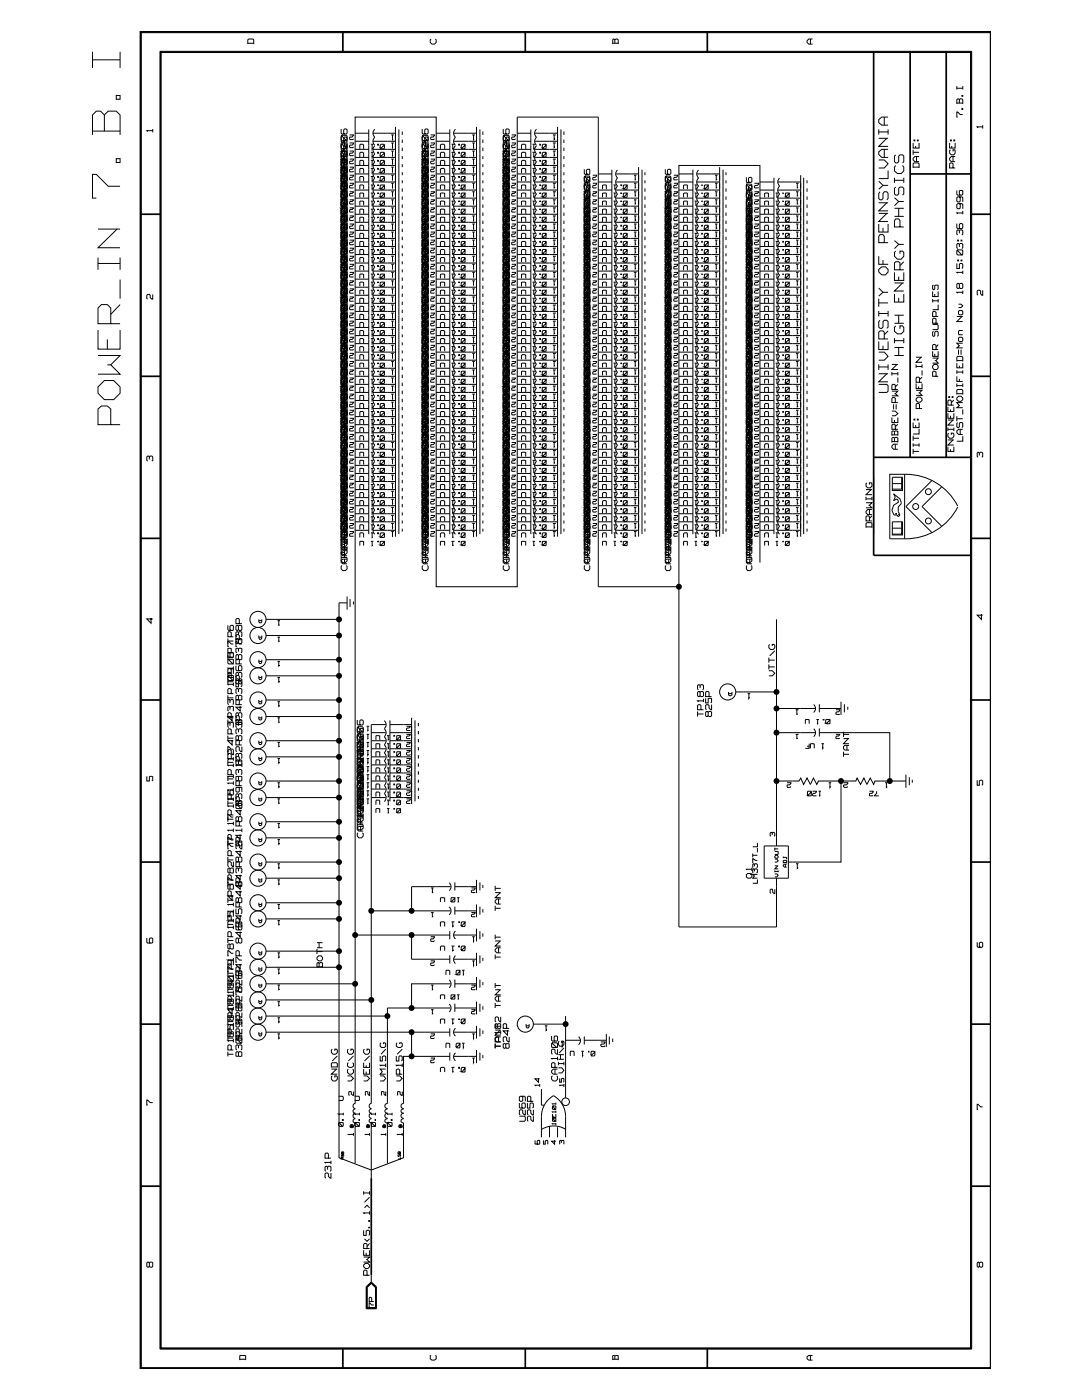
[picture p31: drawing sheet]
<svg xmlns="http://www.w3.org/2000/svg" width="216mm" height="279mm" viewBox="0 0 216 279" stroke-linecap="round" stroke-linejoin="round" font-family="sans-serif">
<g fill="none" stroke="#000" stroke-width=".2">
<path d="M18.5 10.3v3.2M18.5 11.9h5.5M23.2 19.1h.8v.7h-.8zM24 10.3v3.2M28.2 6.5h169.4v266.5h-169.4zM31.9 10.2h162v259h-162zM49.4 8.8v-.8l.2-.2h.9l.1 .2v.8M49.4 8.6h1.2M86 7.8l-.1 .2v.5l.3 .3h.5l.3-.3v-.5l-.1-.2M122.3 8.6h1.1M122.7 8.6v-.6l.5-.2 .2 .2v.8M122.7 8l-.4-.2v1"/>
<path d="M161.7 7.8v1M162.1 7.8h-.7l-.4 .3v.4l.4 .3h.7M190.9 17.2v.7M190.9 17.6h1.2M191.4 19.9l-.1-.2-.4 .2v.8M191.9 19h.2v.2h-.2zM192.1 17.2v.7M18.5 26.2h5.5M20.8 26.2v-3.3l.8-.7h1.6l.8 .7v4M20.8 22.9l-.7-.7h-.9l-.7 .7v4M23.2 31.7h.8v.7h-.8zM24 37.2h-2.4l-2.4-2.4h-.7v4.7h.7"/>
<path d="M30.5 26.1h-1.2l.2 .1M30.5 25.7v.7M68.1 25.7v.9l.1 .2h.9l.2-.2v-.7l-.2-.2h-.4l-.1 .2v.7l.1 .2M68.1 28.8l.1-.1 .9 .9h-.9l-.1-.1zM68.1 27.3v.9l.1 .2h.9l.2-.2v-.7l-.2-.2h-.4l-.1 .2v.7l.1 .2M68.1 30.5l.1-.2v.2l.9 .7h-1zM68.1 29v.8l.1 .2h.9l.2-.2v-.7l-.2-.1h-.4l-.1 .1v.7l.1 .2M68.1 30.6v.8l.1 .2h.9l.2-.2v-.7l-.2-.1h-.4l-.1 .1v.7l.1 .2M68.1 33.7l.1-.2v.2l.9 .8h-.9l-.1-.1zM68.1 32.2v.8l.1 .2h.9l.2-.2v-.7l-.2-.1h-.4l-.1 .1v.7l.1 .2M68.1 35.3l.1-.2v.2l.9 .9h-.9l-.1-.2zM68.1 33.8v.8l.1 .2h.9l.2-.2v-.6l-.2-.2h-.4l-.1 .2v.6l.1 .2"/>
<path d="M68.1 35.4v.8l.1 .2h.9l.2-.2v-.6l-.2-.2h-.4l-.1 .2v.6l.1 .2M68.1 38.5l.1-.1v.1l.9 .9h-.9l-.1-.2zM68.1 37v.8l.1 .2h.9l.2-.2v-.6l-.2-.2h-.4l-.1 .2v.6l.1 .2M68.1 38.7v.8l.1 .1h.9l.2-.1v-.7h-.7v.7l.1 .1M68.2 33.7l-.1 .2v.5l.3 .3h.5l.4-.3v-.5l-.2-.2M68.2 27v.2l.9 .8h-.9l-.1-.1v-.7zM68.2 27h.9l.2 .2v.7l-.2 .1M68.2 35.3l-.1 .2v.5l.3 .3h.5l.4-.3v-.5l-.2-.2M68.2 28.7l1.1 .1v.7l-.2 .1M68.2 36.9l-.1 .2v.5l.3 .3h.5l.4-.3v-.5l-.2-.2M68.2 30.3h.9l.2 .2v.7h-.2M68.2 38.5l-.1 .2v.5l.3 .3h.5l.4-.3v-.5l-.2-.2"/>
<path d="M68.2 31.9v.2l.9 .8h-.9l-.1-.1v-.7zM68.2 31.9h.9l.2 .2v.7l-.2 .1M68.2 33.5h.9l.2 .2v.7l-.2 .1M68.2 35.1h.9l.2 .2v.7l-.2 .2M68.2 36.7v.2l.9 .9h-.9l-.1-.2v-.7zM68.2 36.7h.9l.2 .2v.7l-.2 .2M68.2 38.4h.9l.2 .1v.7l-.2 .2M68.2 40v.1l.9 .9h-.9l-.1-.2v-.7zM68.2 40h.9l.2 .1v.7l-.2 .2M68.7 32v-.8l-.1-.2h-.4l-.1 .2v.8h1.2M68.7 33.6v-.8h-.6v.8h1.2M68.7 35.2v-.7l-.1-.2h-.4l-.1 .2v.7h1.2"/>
<path d="M68.7 36.9v-.8l-.1-.2h-.4l-.1 .2v.8h1.2M68.7 38.5v-.8l-.1-.2h-.4l-.1 .2v.8h1.2M68.7 32.3v1.1M68.7 34v1M68.7 35.6v1M68.7 37.2v1M68.7 38.8v1M69.3 32.3h-.9l-.3 .4v.3l.3 .4h.9M69.3 30.2h-1.2l.1 .2M69.3 28.4v1l-.6-.4v-.5l-.1-.1h-.4l-.1 .1v.7l.1 .2M69.3 34h-.9l-.3 .3v.3l.3 .4h.9M69.3 31.8h-1.2l.1 .2"/>
<path d="M69.3 30v1l-.6-.4v-.5l-.1-.1h-.4l-.1 .1v.7l.1 .2M69.3 35.6h-.9l-.3 .3v.3l.3 .4h.9M69.3 33.4h-1.2l.1 .2M69.3 31.6v1l-.6-.3v-.6l-.1-.1h-.4l-.1 .1v.7l.1 .2M69.3 37.2h-.9l-.3 .3v.3l.3 .4h.9M69.3 35.1h-1.2l.1 .1M69.3 33.2v1l-.6-.3v-.5l-.1-.2h-.4l-.1 .2v.6l.1 .2M69.3 38.8h-.9l-.3 .3v.4l.3 .3h.9M69.3 36.7h-1.2l.1 .1M69.3 34.8v1l-.6-.2v-.6l-.1-.2h-.4l-.1 .2v.6l.1 .2M69.3 38.3h-1.2l.1 .1M69.3 36.5v.9l-.6-.2v-.6h-.6v.7l.1 .1"/>
<path d="M69.3 39.9h-1.2l.1 .1M69.3 38.1v1l-.6-.3v-.5l-.1-.2h-.4l-.1 .2v.6l.1 .2M69.3 39.7v1l-.6-.3v-.5l-.1-.2h-.4l-.1 .2v.7l.1 .1M69.3 29.9v.7M69.3 31.5v.7M69.3 33.1v.7M69.3 34.7v.7M69.3 36.3v.7M69.3 37.9v.7M69.3 39.5v.7M69.8 39.9h.7l-.2 .3h-.5v.5l.7-.1M69.8 38.3h.7l-.2 .3h-.5v.2v.3l.7-.1"/>
<path d="M69.8 36.6h.7l-.2 .4h-.5v.2v.3l.7-.1M69.8 35h.7l-.2 .4h-.5v.2v.3l.7-.1M69.8 33.4h.7l-.2 .4-.5 .1v.4h.6l.1-.2M69.8 31.7h.7l-.2 .5-.5 .1v.4h.6l.1-.2M69.8 30.1h.7l-.2 .5h-.5v.5h.6l.1-.2M69.8 26.9h.7l-.2 .4-.5 .1v.5h.6l.1-.2M69.8 28.5h.7l-.2 .5h-.5v.5h.6l.1-.2M70.9 39.5h2.7M70.9 37.9h2.7M70.9 36.3h2.7M70.9 34.7h2.7M70.9 33h2.7"/>
<path d="M70.9 31.4h2.7M70.9 29.8h2.7M70.9 28.2h2.7M70.9 26.6h2.7M71.8 39.4l.1-.9 .7 .1v.8M71.8 37.8l.1-.9 .7 .1v.8M71.8 36.2l.1-1h.5l.2 .2v.8M71.8 34.5l.1-.9h.5l.2 .2v.7M71.8 32.9l.1-.9h.5l.2 .2v.7M71.8 29.7l.1-.9h.5l.2 .2v.7M71.8 31.3l.1-.9h.5l.2 .2v.7M73.6 25.8v80.8"/>
<path d="M74 38.5h.5M74 36.9h.5M74 35.2h.5M74 33.6h.5M74 32h.5M74 30.4h.5M74 28.8h.5M74.3 38.5v.9v-.1M74.3 36.9v.9v-.1M74.3 35.2v1v-.1M74.3 33.6v.9M74.3 32v.9v-.1"/>
<path d="M74.3 28.8v.9v-.2M74.3 30.4v.9v-.1M74.4 39.5h4.5M74.4 37.9h4.5M74.4 36.3h4.5M74.4 34.7h4.5M74.4 33h4.5M74.4 31.4h4.5M74.4 29.8h4.5M74.4 28.2h4.5M74.4 26.6h4.5M74.8 38.7a1.02 1.02 0 0 0 0 1.6"/>
<path d="M74.8 37.1a1.02 1.02 0 0 0 0 1.6M74.8 33.9a1.05 1.05 0 0 0 0 1.6 1.02 1.02 0 0 0 0 1.6M74.8 32.3a1.02 1.02 0 0 0 0 1.6M74.8 30.7a1.02 1.02 0 0 0 0 1.6M74.8 29.1a1.02 1.02 0 0 0 0 1.6M74.8 25.8a1.02 1.02 0 0 0 0 1.6 1.05 1.05 0 0 0 0 1.6M75.4 38.5l.1 .1zM75.4 36.9l.1 .1zM75.4 35.2h.1v.2h-.1zM75.4 33.6h.1v.2h-.1zM75.4 32h.1v.2h-.1zM75.4 28.8h.1v.2h-.1z"/>
<path d="M75.4 30.4h.1v.2h-.1zM75.9 39.3h.1l.7-.7v.7zM75.9 37.7h.1l.7-.7v.7zM75.9 36.1h.1l.7-.7v.7zM75.9 34.5h.1l.7-.7v.7zM75.9 32.8l.8-.6v.6l-.2 .1h-.5zM75.9 29.5l.8-.5v.5l-.2 .2h-.5zM75.9 31.2l.8-.6v.6l-.2 .1h-.5zM76.7 38.6h-.8v.7M76.7 37h-.8v.7M76.7 35.4l-.2-.2h-.5l-.1 .2v.7M76.7 33.8l-.2-.2h-.5l-.1 .2v.7"/>
<path d="M76.7 32.2l-.2-.2h-.5l-.1 .2v.6M76.7 29l-.2-.2h-.5l-.1 .2v.5M76.7 30.6l-.2-.2h-.5l-.1 .2v.6M78.1 33.4h.5M78.1 39.9h.5M78.1 38.3h.5M78.1 36.6h.5M78.1 35h.5M78.1 31.7h.5M78.1 30.1h.5M78.1 28.5h.5M78.1 26.9h.5"/>
<path d="M78.3 39.9v.8l.1-.1M78.3 38.3v.8l.1-.1M78.3 36.6v.9l.1-.1M78.3 35v.9l.1-.1M78.3 33.4v.9l.1-.2M78.3 31.7v1l.1-.2M78.3 30.1v1l.1-.2M78.3 26.9v1l.1-.2M78.3 28.5v1l.1-.2M78.9 25.3v81.8M79.6 25.8v80.8M80.3 26.2v.7"/>
<path d="M80.3 27.9v.6M80.3 29.5v.6M80.3 31.2v.5M80.3 32.8v.6M80.3 34.4v.6M80.3 36v.6M80.3 37.6v.7M80.3 39.2v.7M84.2 28.8l.2-.1 .9 .9h-.9l-.2-.1zM84.2 27.3v.9l.2 .2h.9l.1-.2v-.7l-.1-.2h-.4l-.1 .2v.7l.1 .2M84.2 25.7v.9l.2 .2h.9l.1-.2v-.7l-.1-.2h-.4l-.1 .2v.7l.1 .2M84.2 30.5l.2-.2v.2l.9 .7h-1.1z"/>
<path d="M84.2 29v.8l.2 .2h.9l.1-.2v-.7l-.1-.1h-.4l-.1 .1v.7l.1 .2M84.2 30.6v.8l.2 .2h.9l.1-.2v-.7l-.1-.1h-.4l-.1 .1v.7l.1 .2M84.2 33.7l.2-.2v.2l.9 .8h-.9l-.2-.1zM84.2 32.2v.8l.2 .2h.9l.1-.2v-.7l-.1-.1h-.4l-.1 .1v.7l.1 .2M84.2 35.3l.2-.2v.2l.9 .9h-.9l-.2-.2zM84.2 33.8v.8l.2 .2h.9l.1-.2v-.6l-.1-.2h-.4l-.1 .2v.6l.1 .2M84.2 35.4v.8l.2 .2h.9l.1-.2v-.6l-.1-.2h-.4l-.1 .2v.6l.1 .2M84.2 38.5l.2-.1v.1l.9 .9h-.9l-.2-.2zM84.2 37v.8l.2 .2h.9l.1-.2v-.6l-.1-.2h-.4l-.1 .2v.6l.1 .2M84.2 38.7v.8l.2 .1h.9l.1-.1v-.7h-.6v.7l.1 .1M84.4 35.3l-.2 .2v.5l.4 .3h.5l.3-.3v-.5l-.1-.2M84.4 28.7l1 .1v.7l-.1 .1"/>
<path d="M84.4 33.7l-.2 .2v.5l.4 .3h.5l.3-.3v-.5l-.1-.2M84.4 27v.2l.9 .8h-.9l-.2-.1v-.7zM84.4 27h.9l.1 .2v.7l-.1 .1M84.4 36.9l-.2 .2v.5l.4 .3h.5l.3-.3v-.5l-.1-.2M84.4 30.3h.9l.1 .2v.7h-.1M84.4 38.5l-.2 .2v.5l.4 .3h.5l.3-.3v-.5l-.1-.2M84.4 31.9v.2l.9 .8h-.9l-.2-.1v-.7zM84.4 31.9h.9l.1 .2v.7l-.1 .1M84.4 33.5h.9l.1 .2v.7l-.1 .1M84.4 35.1h.9l.1 .2v.7l-.1 .2M84.4 36.7v.2l.9 .9h-.9l-.2-.2v-.7zM84.4 36.7h.9l.1 .2v.7l-.1 .2"/>
<path d="M84.4 38.4h.9l.1 .1v.7l-.1 .2M84.4 40v.1l.9 .9h-.9l-.2-.2v-.7zM84.4 40h.9l.1 .1v.7l-.1 .2M84.9 33.6v-.8h-.7v.8h1.2M84.9 32v-.8l-.1-.2h-.4l-.2 .2v.8h1.2M84.9 35.2v-.7l-.1-.2h-.4l-.2 .2v.7h1.2M84.9 36.9v-.8l-.1-.2h-.4l-.2 .2v.8h1.2M84.9 38.5v-.8l-.1-.2h-.4l-.2 .2v.8h1.2M84.9 32.3v1.1M84.9 34v1M84.9 35.6v1M84.9 37.2v1"/>
<path d="M84.9 38.8v1M85.4 34h-.8l-.4 .3v.3l.4 .4h.8M85.4 31.8h-1.2l.2 .2M85.4 30v1l-.5-.4v-.5l-.1-.1h-.4l-.2 .1v.7l.2 .2M85.4 32.3h-.8l-.4 .4v.3l.4 .4h.8M85.4 30.2h-1.2l.2 .2M85.4 28.4v1l-.5-.4v-.5l-.1-.1h-.4l-.2 .1v.7l.2 .2M85.4 35.6h-.8l-.4 .3v.3l.4 .4h.8M85.4 33.4h-1.2l.2 .2M85.4 31.6v1l-.5-.3v-.6l-.1-.1h-.4l-.2 .1v.7l.2 .2M85.4 37.2h-.8l-.4 .3v.3l.4 .4h.8M85.4 35.1h-1.2l.2 .1"/>
<path d="M85.4 33.2v1l-.5-.3v-.5l-.1-.2h-.4l-.2 .2v.6l.2 .2M85.4 38.8h-.8l-.4 .3v.4l.4 .3h.8M85.4 36.7h-1.2l.2 .1M85.4 34.8v1l-.5-.2v-.6l-.1-.2h-.4l-.2 .2v.6l.2 .2M85.4 38.3h-1.2l.2 .1M85.4 36.5v.9l-.5-.2v-.6h-.7v.7l.2 .1M85.4 39.9h-1.2l.2 .1M85.4 38.1v1l-.5-.3v-.5l-.1-.2h-.4l-.2 .2v.6l.2 .2M85.4 39.7v1l-.5-.3v-.5l-.1-.2h-.4l-.2 .2v.7l.2 .1M85.4 29.9v.7M85.4 31.5v.7M85.4 33.1v.7"/>
<path d="M85.4 34.7v.7M85.4 36.3v.7M85.4 37.9v.7M85.4 39.5v.7M85.9 39.9h.8l-.3 .3h-.4v.5l.7-.1M85.9 38.3h.8l-.3 .3h-.4l-.1 .2 .1 .3 .7-.1M85.9 35h.8l-.3 .4h-.4l-.1 .2 .1 .3 .7-.1M85.9 36.6h.8l-.3 .4h-.4l-.1 .4h.8M85.9 33.4h.8l-.3 .4-.5 .1 .1 .4h.5l.2-.2M85.9 31.7h.8l-.3 .5-.5 .1 .1 .4h.5l.2-.2M85.9 30.1h.8l-.3 .5h-.5l.1 .5h.5l.2-.2M85.9 28.5h.8l-.3 .5h-.5l.1 .5h.5l.2-.2"/>
<path d="M85.9 26.9h.8l-.3 .4-.5 .1 .1 .5h.5l.2-.2M87 39.5h2.7M87 37.9h2.7M87 36.3h2.7M87 34.7h2.7M87 33h2.7M87 31.4h2.7M87 29.8h2.7M87 28.2h2.7M87 26.6h2.7M87.9 37.8v-.8l.2-.1 .6 .1v.8M87.9 39.4v-.8l.2-.1 .6 .1v.8"/>
<path d="M87.9 36.2v-.8l.2-.2h.5l.1 .2v.8M87.9 34.5v-.7l.2-.2h.5l.1 .2v.7M87.9 32.9v-.7l.2-.2h.5l.1 .2v.7M87.9 31.3v-.7l.2-.2h.5l.1 .2v.7M87.9 29.7v-.7l.2-.2h.5l.1 .2v.7M89.7 25.8v80.8M90.1 38.5h.6M90.1 36.9h.6M90.1 35.2h.6M90.1 33.6h.6M90.1 32h.6M90.1 30.4h.6"/>
<path d="M90.1 28.8h.6M90.3 36.9v.9l.2-.1M90.3 38.5v.9l.2-.1M90.3 35.2v1l.2-.1M90.3 33.6v.9h.2M90.3 32v.9l.2-.1M90.3 30.4v.9l.2-.1M90.3 28.8v.9l.2-.2M90.6 39.5h4.5M90.6 37.9h4.5M90.6 36.3h4.5M90.6 34.7h4.5"/>
<path d="M90.6 33h4.5M90.6 31.4h4.5M90.6 29.8h4.5M90.6 28.2h4.5M90.6 26.6h4.5M90.9 38.7a1.02 1.02 0 0 0 0 1.6M90.9 37.1a1.02 1.02 0 0 0 0 1.6M90.9 33.9a1.02 1.02 0 0 0 0 1.6 1.05 1.05 0 0 0 0 1.6M90.9 32.3a1.02 1.02 0 0 0 0 1.6M90.9 30.7a1.02 1.02 0 0 0 0 1.6M90.9 29.1a1.02 1.02 0 0 0 0 1.6M90.9 25.8a1.05 1.05 0 0 0 0 1.6 1.02 1.02 0 0 0 0 1.6"/>
<path d="M91.5 36.9l.2 .1zM91.5 38.5l.2 .1zM91.5 35.2h.2v.2h-.2zM91.5 33.6h.2v.2h-.2zM91.5 32h.2v.2h-.2zM91.5 30.4h.2v.2h-.2zM91.5 28.8h.2v.2h-.2zM92 37.7h.2l.6-.7-.1 .8zM92 39.3h.2l.6-.7-.1 .8zM92 36.1h.2l.6-.7-.1 .8zM92 34.5h.2l.6-.7-.1 .7zM92 32.8h.2l.6-.6-.1 .7h-.5z"/>
<path d="M92 31.2h.2l.6-.6-.1 .7h-.5zM92 29.5h.2l.6-.5-.1 .7h-.5zM92.8 37h-.8v.7M92.8 38.6h-.8v.7M92.8 35.4l-.1-.2h-.5l-.2 .2v.7M92.8 33.8l-.1-.2h-.5l-.2 .2v.7M92.8 32.2l-.1-.2h-.5l-.2 .2v.6M92.8 30.6l-.1-.2h-.5l-.2 .2v.6M92.8 29l-.1-.2h-.5l-.2 .2v.5M94.2 33.4h.5M94.2 39.9h.5M94.2 38.3h.5"/>
<path d="M94.2 36.6h.5M94.2 35h.5M94.2 31.7h.5M94.2 30.1h.5M94.2 28.5h.5M94.2 26.9h.5M94.5 39.9v.8l.1-.1M94.5 38.3v.8l.1-.1M94.5 35v.9l.1-.1M94.5 36.6v.9l.1-.1M94.5 33.4v.9l.1-.2M94.5 31.7v1l.1-.2"/>
<path d="M94.5 30.1v1l.1-.2M94.5 28.5v1l.1-.2M94.5 26.9v1l.1-.2M95.1 25.3v81.8M95.8 25.8v80.8M96.4 26.2v.7M96.4 27.9v.6M96.4 29.5v.6M96.4 31.2v.5M96.4 32.8v.6M96.4 34.4v.6M96.4 36v.6"/>
<path d="M96.4 37.6v.7M96.4 39.2v.7M100.4 28.8l.2-.1 .8 .9h-.8l-.2-.1zM100.4 27.3v.9l.2 .2h.8l.2-.2v-.7l-.2-.2h-.3l-.2 .2v.7l.2 .2M100.4 25.7v.9l.2 .2h.8l.2-.2v-.7l-.2-.2h-.3l-.2 .2v.7l.2 .2M100.4 30.5l.2-.2v.2l.8 .7h-1zM100.4 29v.8l.2 .2h.8l.2-.2v-.7l-.2-.1h-.3l-.2 .1v.7l.2 .2M100.4 30.6v.8l.2 .2h.8l.2-.2v-.7l-.2-.1h-.3l-.2 .1v.7l.2 .2M100.4 33.7l.2-.2v.2l.8 .8h-.8l-.2-.1zM100.4 32.2v.8l.2 .2h.8l.2-.2v-.7l-.2-.1h-.3l-.2 .1v.7l.2 .2M100.4 35.4v.8l.2 .2h.8l.2-.2v-.6l-.2-.2h-.3l-.2 .2v.6l.2 .2M100.4 35.3l.2-.2v.2l.8 .9h-.8l-.2-.2z"/>
<path d="M100.4 33.8v.8l.2 .2h.8l.2-.2v-.6l-.2-.2h-.3l-.2 .2v.6l.2 .2M100.4 38.5l.2-.1v.1l.8 .9h-.8l-.2-.2zM100.4 37v.8l.2 .2h.8l.2-.2v-.6l-.2-.2h-.3l-.2 .2v.6l.2 .2M100.4 38.7v.8l.2 .1h.8l.2-.1v-.7h-.7v.7l.2 .1M100.6 35.3l-.2 .2v.5l.4 .3h.5l.3-.3v-.5l-.2-.2M100.6 28.7l1 .1v.7l-.2 .1M100.6 33.7l-.2 .2v.5l.4 .3h.5l.3-.3v-.5l-.2-.2M100.6 27v.2l.8 .8h-.8l-.2-.1v-.7zM100.6 27h.8l.2 .2v.7l-.2 .1M100.6 36.9l-.2 .2v.5l.4 .3h.5l.3-.3v-.5l-.2-.2M100.6 30.3h.8l.2 .2v.7h-.2M100.6 38.5l-.2 .2v.5l.4 .3h.5l.3-.3v-.5l-.2-.2"/>
<path d="M100.6 31.9v.2l.8 .8h-.8l-.2-.1v-.7zM100.6 31.9h.8l.2 .2v.7l-.2 .1M100.6 33.5h.8l.2 .2v.7l-.2 .1M100.6 36.7v.2l.8 .9h-.8l-.2-.2v-.7zM100.6 36.7h.8l.2 .2v.7l-.2 .2M100.6 35.1h.8l.2 .2v.7l-.2 .2M100.6 38.4h.8l.2 .1v.7l-.2 .2M100.6 40v.1l.8 .9h-.8l-.2-.2v-.7zM100.6 40h.8l.2 .1v.7l-.2 .2M101.1 33.6v-.8h-.7v.8h1.2M101.1 32v-.8l-.2-.2h-.3l-.2 .2v.8h1.2M101.1 35.2v-.7l-.2-.2h-.3l-.2 .2v.7h1.2"/>
<path d="M101.1 36.9v-.8l-.2-.2h-.3l-.2 .2v.8h1.2M101.1 38.5v-.8l-.2-.2h-.3l-.2 .2v.8h1.2M101.1 32.3v1.1M101.1 34v1M101.1 35.6v1M101.1 37.2v1M101.1 38.8v1M101.6 34h-.8l-.4 .3v.3l.4 .4h.8M101.6 31.8h-1.2l.2 .2M101.6 30v1l-.5-.4v-.5l-.2-.1h-.3l-.2 .1v.7l.2 .2M101.6 32.3h-.8l-.4 .4v.3l.4 .4h.8M101.6 30.2h-1.2l.2 .2"/>
<path d="M101.6 28.4v1l-.5-.4v-.5l-.2-.1h-.3l-.2 .1v.7l.2 .2M101.6 35.6h-.8l-.4 .3v.3l.4 .4h.8M101.6 33.4h-1.2l.2 .2M101.6 31.6v1l-.5-.3v-.6l-.2-.1h-.3l-.2 .1v.7l.2 .2M101.6 37.2h-.8l-.4 .3v.3l.4 .4h.8M101.6 35.1h-1.2l.2 .1M101.6 33.2v1l-.5-.3v-.5l-.2-.2h-.3l-.2 .2v.6l.2 .2M101.6 38.8h-.8l-.4 .3v.4l.4 .3h.8M101.6 36.7h-1.2l.2 .1M101.6 34.8v1l-.5-.2v-.6l-.2-.2h-.3l-.2 .2v.6l.2 .2M101.6 39.9h-1.2l.2 .1M101.6 38.1v1l-.5-.3v-.5l-.2-.2h-.3l-.2 .2v.6l.2 .2"/>
<path d="M101.6 38.3h-1.2l.2 .1M101.6 36.5v.9l-.5-.2v-.6h-.7v.7l.2 .1M101.6 39.7v1l-.5-.3v-.5l-.2-.2h-.3l-.2 .2v.7l.2 .1M101.6 29.9v.7M101.6 31.5v.7M101.6 33.1v.7M101.6 34.7v.7M101.6 36.3v.7M101.6 37.9v.7M101.6 39.5v.7M102.1 39.9h.8l-.3 .3h-.4v.5l.7-.1M102.1 38.3h.8l-.3 .3h-.4l-.1 .2 .1 .3 .7-.1"/>
<path d="M102.1 36.6h.8l-.3 .4h-.4l-.1 .2 .1 .3 .7-.1M102.1 35h.8l-.3 .4h-.4l-.1 .2 .1 .3 .7-.1M102.1 33.4h.8l-.3 .4-.5 .1 .1 .4h.5l.2-.2M102.1 31.7h.8l-.3 .5-.5 .1 .1 .4h.5l.2-.2M102.1 30.1h.8l-.3 .5h-.5l.1 .5h.5l.2-.2M102.1 28.5h.8l-.3 .5h-.5l.1 .5h.5l.2-.2M102.1 26.9h.8l-.3 .4-.5 .1 .1 .5h.5l.2-.2M103.2 26.6v-3.2h16.2v93.7h16.1v-84.1h16.1v79.3M103.2 26.6v90.5h-16.2v-93.7h-16.1v172.9M103.2 39.5h2.7M103.2 37.9h2.7M103.2 36.3h2.7"/>
<path d="M103.2 34.7h2.7M103.2 33h2.7M103.2 31.4h2.7M103.2 29.8h2.7M103.2 28.2h2.7M103.2 26.6h2.7M104.1 39.4v-.8l.1-.1 .7 .1v.8M104.1 37.8v-.8l.1-.1 .7 .1v.8M104.1 36.2v-.8l.1-.2h.5l.2 .2v.8M104.1 34.5v-.7l.1-.2h.5l.2 .2v.7M104.1 32.9v-.7l.1-.2h.5l.2 .2v.7M104.1 31.3v-.7l.1-.2h.5l.2 .2v.7"/>
<path d="M104.1 29.7v-.7l.1-.2h.5l.2 .2v.7M105.9 25.8v80.8M106.3 38.5h.5M106.3 36.9h.5M106.3 35.2h.5M106.3 33.6h.5M106.3 32h.5M106.3 30.4h.5M106.3 28.8h.5M106.5 38.5v.9l.2-.1M106.5 36.9v.9l.2-.1M106.5 35.2v1l.2-.1"/>
<path d="M106.5 33.6v.9h.2M106.5 32v.9l.2-.1M106.5 30.4v.9l.2-.1M106.5 28.8v.9l.2-.2M106.8 39.5h4.5M106.8 37.9h4.5M106.8 36.3h4.5M106.8 34.7h4.5M106.8 33h4.5M106.8 31.4h4.5M106.8 29.8h4.5M106.8 28.2h4.5"/>
<path d="M106.8 26.6h4.5M107.1 38.7a1.02 1.02 0 0 0 0 1.6M107.1 37.1a1.02 1.02 0 0 0 0 1.6M107.1 33.9a1.05 1.05 0 0 0 0 1.6 1.02 1.02 0 0 0 0 1.6M107.1 32.3a1.02 1.02 0 0 0 0 1.6M107.1 30.7a1.02 1.02 0 0 0 0 1.6M107.1 29.1a1.02 1.02 0 0 0 0 1.6M107.1 25.8a1.05 1.05 0 0 0 0 1.6 1.02 1.02 0 0 0 0 1.6M107.7 38.5l.2 .1zM107.7 36.9l.2 .1zM107.7 35.2h.2v.2h-.2zM107.7 33.6h.2v.2h-.2z"/>
<path d="M107.7 32h.2v.2h-.2zM107.7 30.4h.2v.2h-.2zM107.7 28.8h.2v.2h-.2zM108.2 39.3h.2l.6-.7-.1 .8zM108.2 37.7h.2l.6-.7-.1 .8zM108.2 36.1h.2l.6-.7-.1 .8zM108.2 34.5h.2l.6-.7-.1 .7zM108.2 32.8h.2l.6-.6-.1 .7h-.5zM108.2 31.2h.2l.6-.6-.1 .7h-.5zM108.2 29.5h.2l.6-.5-.1 .7h-.5zM109 38.6h-.8v.7M109 37h-.8v.7"/>
<path d="M109 35.4l-.1-.2h-.5l-.2 .2v.7M109 33.8l-.1-.2h-.5l-.2 .2v.7M109 32.2l-.1-.2h-.5l-.2 .2v.6M109 30.6l-.1-.2h-.5l-.2 .2v.6M109 29l-.1-.2h-.5l-.2 .2v.5M110.3 33.4h.6M110.3 39.9h.6M110.3 38.3h.6M110.3 36.6h.6M110.3 35h.6M110.3 31.7h.6M110.3 30.1h.6"/>
<path d="M110.3 28.5h.6M110.3 26.9h.6M110.6 39.9v.8l.1-.1M110.6 38.3v.8l.1-.1M110.6 36.6v.9l.1-.1M110.6 35v.9l.1-.1M110.6 33.4v.9l.1-.2M110.6 31.7v1l.1-.2M110.6 30.1v1l.1-.2M110.6 28.5v1l.1-.2M110.6 26.9v1l.1-.2M111.3 25.3v81.8"/>
<path d="M111.9 25.8v80.8M112.5 26.2v.7M112.5 27.9v.6M112.5 29.5v.6M112.5 31.2v.5M112.5 32.8v.6M112.5 34.4v.6M112.5 36v.6M112.5 37.6v.7M112.5 39.2v.7M116.6 35.3l.2-.2v.2l.8 .9h-.8l-.2-.2zM116.6 33.8v.8l.2 .2h.8v-1l-.6 .2v.6l.3 .2"/>
<path d="M116.6 35.4v.8l.2 .2h.8v-1l-.6 .2v.6l.3 .2M116.6 38.5l.2-.1v.1l.8 .9h-.8l-.2-.2zM116.6 37v.8l.2 .2h.8v-1l-.6 .2v.6l.3 .2M116.6 38.7v.8l.2 .1h.8l.1-.8h-.7v.7l.3 .1M116.8 35.1h.8v1.1M116.8 36.7v.2l.8 .9h-.8l-.2-.2v-.7zM116.8 36.7h.8v1.1M116.8 38.4h.8v1M116.8 40v.1l.8 .9h-.8l-.2-.2v-.7zM116.8 40h.8v1M117.7 38.3h-1.1l.2 .1M117.7 36.5v.9l-.4-.2v-.6h-.7v.7l.2 .1"/>
<path d="M117.7 39.9h-1.1l.2 .1M117.7 38.1v1l-.4-.3v-.5l-.3-.2-.4 .2v.6l.2 .2M117.7 39.7v1l-.4-.3v-.5l-.3-.2-.4 .2v.7l.2 .1M117.7 37.9v.7M117.7 39.5v.7M118.3 39.9h.7l-.2 .3h-.4v.5l.6-.1M118.3 38.3h.7l-.2 .3h-.4l-.1 .2 .1 .3 .6-.1M118.3 36.6h.7l-.2 .4h-.4l-.1 .2 .1 .3 .6-.1M118.3 35h.7l-.2 .4h-.4l-.1 .2 .1 .3 .6-.1M119.4 39.5h2.7M119.4 37.9h2.7M119.4 36.3h2.7"/>
<path d="M119.4 34.7h2.7M120.2 39.4v-.8l.2-.1 .6 .1v.8M120.2 37.8v-.8l.2-.1 .6 .1v.8M122.1 33.9v72.7M122.4 38.5h.5M122.4 36.9h.5M122.7 38.5v.9l.2-.1M122.7 36.9v.9l.2-.1M122.9 39.5h4.5M122.9 37.9h4.5M122.9 36.3h4.5M122.9 34.7h4.5"/>
<path d="M123.2 38.7a1.02 1.02 0 0 0 0 1.6M123.2 37.1a1.02 1.02 0 0 0 0 1.6M123.2 33.9a1.05 1.05 0 0 0 0 1.6 1.02 1.02 0 0 0 0 1.6M123.9 38.5l.1 .1zM123.9 36.9l.1 .1zM124.4 39.3h.1l.6-.7v.8zM124.4 37.7h.1l.6-.7v.8zM125.1 38.6h-.7v.7M125.1 37h-.7v.7M126.5 39.9h.5M126.5 38.3h.5M126.5 36.6h.5"/>
<path d="M126.5 35h.5M126.7 39.9v.8l.2-.1M126.7 38.3v.8l.2-.1M126.7 36.6v.9l.2-.1M126.7 35v.9l.2-.1M127.4 33.4v73.7M128.1 33.9v72.7M128.7 34.4v.6M128.7 36v.6M128.7 37.6v.7M128.7 39.2v.7M132.8 35.3l.1-.2v.2l.8 .9h-.8l-.1-.2z"/>
<path d="M132.8 33.8v.8l.1 .2h.8l.2-.2v-.6l-.2-.2-.5 .2v.6l.2 .2M132.8 35.4v.8l.1 .2h.8l.2-.2v-.6l-.2-.2-.5 .2v.6l.2 .2M132.8 38.5l.1-.1v.1l.8 .9h-.8l-.1-.2zM132.8 37v.8l.1 .2h.8l.2-.2v-.6l-.2-.2-.5 .2v.6l.2 .2M132.8 38.7v.8l.1 .1h.8l.2-.1v-.7h-.7v.7l.2 .1M132.9 35.1h.8l.2 .2v.7l-.2 .2M132.9 36.7v.2l.8 .9h-.8l-.1-.2v-.7zM132.9 36.7h.8l.2 .2v.7l-.2 .2M132.9 38.4h.8l.2 .1v.7l-.2 .2M132.9 40v.1l.8 .9h-.8l-.1-.2v-.7zM132.9 40h.8l.2 .1v.7l-.2 .2M133.9 38.3h-1.1l.1 .1"/>
<path d="M133.9 36.5v.9l-.5-.2v-.6h-.6v.7l.1 .1M133.9 39.9h-1.1l.1 .1M133.9 38.1v1h-.2l-.3-.3v-.5l-.2-.2-.4 .2v.6l.1 .2M133.9 39.7v1h-.2l-.3-.3v-.5l-.2-.2-.4 .2v.7l.1 .1M133.9 37.9v.7M133.9 39.5v.7M134.5 39.9h.7l-.2 .3h-.5v.5l.7-.1M134.5 38.3h.7l-.2 .3h-.5v.2v.3l.7-.1M134.5 36.6h.7l-.2 .4h-.5v.2v.3l.7-.1M134.5 35h.7l-.2 .4h-.5v.2v.3l.7-.1M135.5 39.5h2.8M135.5 37.9h2.8"/>
<path d="M135.5 36.3h2.8M135.5 34.7h2.8M136.4 39.4v-.8l.2-.1 .6 .1v.8M136.4 37.8v-.8l.2-.1 .6 .1v.8M138.3 33.9v72.7M138.6 38.5h.5M138.6 36.9h.5M138.9 38.5v.9l.1-.1M138.9 36.9v.9l.1-.1M139 39.5h4.6M139 37.9h4.6M139 36.3h4.6"/>
<path d="M139 34.7h4.6M139.4 38.7a1.02 1.02 0 0 0 0 1.6M139.4 37.1a1.02 1.02 0 0 0 0 1.6M139.4 33.9a1.05 1.05 0 0 0 0 1.6 1.02 1.02 0 0 0 0 1.6M140 38.5l.1 .1zM140 36.9l.1 .1zM140.5 39.3h.2l.6-.7-.1 .8zM140.5 37.7h.2l.6-.7-.1 .8zM141.3 38.6h-.8v.7M141.3 37h-.8v.7M142.7 39.9h.5M142.7 38.3h.5"/>
<path d="M142.7 36.6h.5M142.7 35h.5M142.9 39.9v.8l.2-.1M142.9 38.3v.8l.2-.1M142.9 36.6v.9l.2-.1M142.9 35v.9l.2-.1M143.6 33.4v73.7M144.3 33.9v72.7M144.9 34.4v.6M144.9 36v.6M144.9 37.6v.7M144.9 39.2v.7"/>
<path d="M148.9 35.4l.1 1h.9l.1-.2v-.6l-.1-.2-.5 .2v.6l.2 .2M148.9 37l.1 1h.9l.1-.2v-.6l-.1-.2-.5 .2v.6l.2 .2M148.9 38.7l.1 .9h.9l.1-.1v-.7h-.6v.7l.2 .1M149 36.7v.2l.9 .9h-.9zM149 36.7h.9l.1 .2v.7l-.1 .2M149 38.4v.1l.9 .9h-.9zM149 38.4h.9l.1 .1v.7l-.1 .2M149 40v.1l.9 .9h-.9zM149 40h.9l.1 .1v.7l-.1 .2M150 39.9h-1.1l.1 .1M150 38.1v1h-.1l-.3-.3v-.5l-.2-.2h-.4l-.1 .2 .1 .8M150 39.7v1h-.1l-.3-.3v-.5l-.2-.2h-.4l-.1 .2 .1 .8"/>
<path d="M150 39.5v.7M150.5 39.9h.9l-.3 .3h-.4l-.2 .2v.2l.2 .1 .7-.1M150.5 38.3h.9l-.3 .3h-.4l-.2 .4h.9M150.5 36.6h.9l-.3 .4h-.4l-.2 .2v.2l.2 .1 .7-.1M151.6 39.5h2.8M151.6 37.9h2.8M151.6 36.3h2.8M152.6 39.4v-.8l.1-.1 .6 .1v.8M154.4 35.5v71.1M154.8 38.5h.5M155 38.5v.9l.2-.1M155.2 39.5h4.6"/>
<path d="M155.2 37.9h4.6M155.2 36.3h4.6M155.6 38.7a1.02 1.02 0 0 0 0 1.6M155.6 37.1a1.02 1.02 0 0 0 0 1.6M155.6 35.5a1.02 1.02 0 0 0 0 1.6M156.2 38.5l.1 .1zM156.7 39.3l.8-.7-.1 .8zM157.5 38.6l-.7-.1-.1 .8M158.8 39.9h.5M158.8 38.3h.5M158.8 36.6h.5M159.1 39.9v.8l.2-.1"/>
<path d="M159.1 38.3v.8l.2-.1M159.1 36.6v.9l.2-.1M159.8 35v72.1M160.4 35.5v71.1M161 36v.6M161 37.6v.7M161 39.2v.7M175.3 31.9h1.1l.8 .8-.8 .8h-1.1M175.3 25.8v1M175.3 36.2l.9 .8M175.3 27.6h1.9M175.3 26.3h1.9"/>
<path d="M175.6 38.3l-.3 .3v1l.3 .3h.3l.3-.3v-1l.2-.3h.6l.2 .3v1l-.2 .3M176.4 23.4v1.6M176.4 29.8v1.6M177 27.6l-1.7 1.6h1.9M177.2 37h-1l-.9 .8M177.2 34v1.6h-1.9M177.2 29.8h-1.3l-.6 .5v.5l.6 .6h1.3M177.2 23.4h-1.3l-.6 .5v.6l.6 .5h1.3M177.2 25.8v1M178.5 35.5v1M178.5 39.5l.8 .7M178.5 36h1.8"/>
<path d="M178.7 37.3l-.2 .3v1.1l.2 .2h.4l.2-.2v-1.1l.3-.3h.5l.2 .3v1.1l-.2 .2M178.7 33l-.2 .4v.7l.6 .5h.7l.5-.5v-.7l-.2-.4M178.7 30.9l-.2 .3v1.1l.2 .2h.4l.2-.2v-1.1l.3-.3h.5l.2 .3v1.1l-.2 .2M180.3 35.5v1M182.2 33.5v-.8l.2-.2h.8l.2 .2v.8M182.2 28.5v1h1.2v-1M182.2 30.4h1.2M182.2 33.4h1.2M182.2 29.9v1M182.4 27.9h.1v.2h-.1zM182.7 29.1v.4M182.9 31.2v1.1"/>
<path d="M183 27.9h.2v.2h-.2zM183.4 31.2h-.9l-.3 .4v.3l.3 .4h.9M189.5 28.5v1h1.1v-1M189.7 27.9h.1v.2h-.1zM189.7 29.9l-.2 .2v.5l.3 .3h.5l.3-.3-.1-.7h-.3v.3M189.9 29.1v.4M190.2 33.5v-.8l-.5-.2-.2 .2v.8h1.1M190.2 31.2v1.1M190.3 27.9h.2v.2h-.2zM190.6 31.2h-.8l-.3 .4v.3l.3 .4h.8M190.9 38v.8l.2 .1h.8l.2-.1v-.7h-.7v.7l.2 .1M190.9 20.6h1.2"/>
<path d="M191.4 39.3l.2 .2v.6l-.2 .2h-.3l-.2-.2v-.6l.2-.2h.8l.2 .2v.8M191.4 20.6v-.7l.2-.2h.3l.2 .2v.8M191.9 21.7h.2v.1h-.2zM192.1 22.9h-.5l-.5-.5h-.2v1h.2M196.1 25.3h-1.1l.2 .2M196.1 25v.7M19.6 51.4v2.4M19.6 52.6h4.4M19.6 45.7h4.4M23.4 45.7l-3.8 3.7h4.4M24 51.4v2.4M24 55.8v3.8"/>
<path d="M30.5 58.8v.9l-.5-.3v-.5l-.2-.1h-.3l-.2 .1v.7l.2 .1M68.1 41.7l.1-.1v.1l.9 .9h-.9l-.1-.2zM68.1 40.3v.8l.1 .1 1.1-.1v-.6l-.2-.2h-.4l-.1 .2v.6l.1 .1M68.1 43.3l.1-.1v.1l.9 .9h-.9l-.1-.2zM68.1 41.9v.9l.1 .1h.9l.2-.1v-.7l-.2-.2h-.4l-.1 .2v.7l.1 .1M68.1 45l.1-.2v.2l.9 .8h-.9l-.1-.2zM68.1 43.5v.9l.1 .1h.9l.2-.1v-.7l-.2-.2h-.4l-.1 .2v.7l.1 .1M68.1 46.6l.1-.1 .9 .9h-.9l-.1-.2zM68.1 45.1v.9l.1 .1h.9l.2-.1v-.7l-.2-.2h-.4l-.1 .2v.7l.1 .1M68.1 48.3l.1-.2v.2l.9 .7-1-.1zM68.1 46.7v.9l.1 .2h.9l.2-.2v-.7l-.2-.2h-.4l-.1 .2v.7l.1 .2M68.1 48.3v.9l.1 .2h.9l.2-.2v-.7l-.2-.2h-.4l-.1 .2v.7l.1 .2"/>
<path d="M68.1 50v.8l.1 .2h.9l.2-.2v-.7l-.2-.1h-.4l-.1 .1v.7l.1 .2M68.1 53.1l.1-.2v.2l.9 .8h-.9l-.1-.1zM68.1 51.6v.8l.1 .2h.9l.2-.2v-.7l-.2-.1h-.4l-.1 .1v.7l.1 .2M68.1 54.7l.1-.2v.2l.9 .8h-.9l-.1-.1zM68.1 53.2v.8l.1 .2h.9l.2-.2v-.7l-.2-.1h-.4l-.1 .1v.7l.1 .2M68.1 56.3l.1-.2v.2l.9 .8h-.9l-.1-.1zM68.1 54.8v.8l.1 .2h.9l.2-.2v-.7l-.2-.1h-.4l-.1 .1v.7l.1 .2M68.1 56.5v.7l.1 .2h.9l.2-.2v-.6h-.7v.6l.1 .2M68.1 58.1v.8l.1 .1 1.1-.1v-.6l-.2-.2h-.4l-.1 .2v.6l.1 .1M68.1 59.7v.8l.1 .2h.9l.2-.2v-.6l-.2-.2h-.4l-.1 .2v.6l.1 .2M68.2 40.1l-.1 .2v.5l.3 .3h.5l.4-.3v-.5l-.2-.2M68.2 41.7l-.1 .2v.5l.3 .4h.5l.4-.4v-.5l-.2-.2"/>
<path d="M68.2 43.3l-.1 .2v.5l.3 .4h.5l.4-.4v-.5l-.2-.2M68.2 45l-.1 .1v.5l.3 .4h.5l.4-.4v-.5l-.2-.1M68.2 46.6l-.1 .1v.5l.3 .4h.5l.4-.4v-.5l-.2-.1M68.2 48.3h-.1v.6l.3 .3h.5l.4-.3v-.6h-.2M68.2 41.6h.9l.2 .1v.7l-.2 .2M68.2 49.9l-.1 .1v.5l.3 .3h.5l.4-.3v-.5l-.2-.1M68.2 43.2h.9l.2 .1v.7l-.2 .2M68.2 51.5l-.1 .1v.6l.3 .3h.5l.4-.3v-.6l-.2-.1M68.2 44.8h.9l.2 .2v.6l-.2 .2M68.2 53.1l-.1 .2v.5l.3 .3h.5l.4-.3v-.5l-.2-.2M68.2 46.5l1.1 .1v.6l-.2 .2M68.2 54.7l-.1 .2v.5l.3 .3h.5l.4-.3v-.5l-.2-.2"/>
<path d="M68.2 48.1h.9l.2 .2v.6l-.2 .1M68.2 56.3l-.1 .2v.5l.3 .3h.5l.4-.3v-.5l-.2-.2M68.2 49.7v.2l.9 .8h-.9l-.1-.2v-.6zM68.2 49.7h.9l.2 .2v.6l-.2 .2M68.2 57.9l-.1 .2v.5l.3 .3h.5l.4-.3v-.5l-.2-.2M68.2 51.3v.2l.9 .8h-.9l-.1-.1v-.7zM68.2 51.3h.9l.2 .2v.7l-.2 .1M68.2 59.5l-.1 .2v.5l.3 .3h.5l.4-.3v-.5l-.2-.2M68.2 52.9h.9l.2 .2v.7l-.2 .1M68.2 54.5h.9l.2 .2v.7l-.2 .1M68.2 56.1h.9l.2 .2v.7l-.2 .1M68.2 57.7v.2l.9 .9h-.9l-.1-.2v-.7z"/>
<path d="M68.2 57.7h.9l.2 .2v.7l-.2 .2M68.2 59.4v.1l.9 .9h-.9l-.1-.2v-.7zM68.2 59.4h.9l.2 .1v.7l-.2 .2M68.7 40.1v-.8l-.1-.2h-.4l-.1 .2v.8h1.2M68.7 41.7v-.8l-.1-.2h-.4l-.1 .2v.8h1.2M68.7 43.3v-.8l-.1-.2h-.4l-.1 .2v.8h1.2M68.7 45v-.9l-.1-.2h-.4l-.1 .2v.9h1.2M68.7 46.6v-.9l-.1-.1h-.4l-.1 .1v.9h1.2M68.7 48.2v-.9l-.1-.1h-.4l-.1 .1v.9h1.2M68.7 49.8v-.9l-.1-.1h-.4l-.1 .1v.9h1.2M68.7 51.4v-.9h-.6v.9h1.2M68.7 53v-.8l-.1-.1h-.4l-.1 .1v.8h1.2"/>
<path d="M68.7 54.7v-.9l-.1-.1h-.4l-.1 .1v.9h1.2M68.7 56.3v-.8l-.1-.2h-.4l-.1 .2v.8h1.2M68.7 57.9v-.8l-.1-.2h-.4l-.1 .2v.8h1.2M68.7 59.5v-.8l-.1-.2h-.4l-.1 .2v.8h1.2M68.7 40.5v.9M68.7 42.1v.9M68.7 43.7v1M68.7 45.3v1M68.7 46.9v1M68.7 48.5v1M68.7 50.1v1M68.7 51.7v1"/>
<path d="M68.7 53.3v1.1M68.7 54.9v1.1M68.7 56.6v1M68.7 58.3v.9M68.7 59.9v.9M69.3 40.5h-.9l-.3 .2v.4l.3 .3h.9M69.3 42.1h-.9l-.3 .2v.5l.3 .2h.9M69.3 43.7h-.9l-.3 .3v.4l.3 .3h.9M69.3 41.6h-1.2l.1 .1M69.3 45.3h-.9l-.3 .3v.4l.3 .3h.9M69.3 43.2h-1.2l.1 .1M69.3 41.3v1l-.6-.3v-.5l-.1-.2h-.4l-.1 .2v.7l.1 .1"/>
<path d="M69.3 46.9h-.9l-.3 .3v.4l.3 .3h.9M69.3 44.8h-1.2l.1 .2M69.3 42.9v1l-.6-.3v-.5l-.1-.2h-.4l-.1 .2v.7l.1 .1M69.3 48.5h-.9l-.3 .4v.3l.3 .3h.9M69.3 46.4h-1.2l.1 .2M69.3 44.5v1.1l-.6-.4v-.5l-.1-.2h-.4l-.1 .2v.7l.1 .2M69.3 50.1h-.9l-.3 .4v.3l.3 .3h.9M69.3 48h-1.2l.1 .2M69.3 46.1v1.1l-.6-.4v-.5l-.1-.2h-.4l-.1 .2v.7l.1 .2M69.3 51.7h-.9l-.3 .4v.3l.3 .3h.9M69.3 49.6h-1.2l.1 .2M69.3 47.8v1l-.6-.4v-.5l-.1-.1h-.4l-.1 .1v.7l.1 .2"/>
<path d="M69.3 53.3h-.9l-.3 .4v.3l.3 .4h.9M69.3 51.2h-1.2l.1 .2M69.3 49.4v1l-.6-.4v-.5l-.1-.1h-.4l-.1 .1v.7l.1 .2M69.3 54.9h-.9l-.3 .4v.3l.3 .4h.9M69.3 52.8h-1.2l.1 .2M69.3 51v1l-.6-.4v-.5l-.1-.1h-.4l-.1 .1v.7l.1 .2M69.3 56.6h-.9l-.3 .3v.3l.3 .4h.9M69.3 54.4h-1.2l.1 .2M69.3 52.6v1l-.6-.3v-.6l-.1-.1h-.4l-.1 .1v.7l.1 .2M69.3 58.3h-.9l-.3 .2v.4l.3 .3h.9M69.3 56h-1.2l.1 .2M69.3 54.3v.9l-.6-.3v-.5h-.6v.7l.1 .1"/>
<path d="M69.3 59.9h-.9l-.3 .2v.4l.3 .3h.9M69.3 57.7h-1.2l.1 .1M69.3 55.9v1l-.6-.3v-.6l-.1-.1h-.4l-.1 .1v.7l.1 .2M69.3 59.4h-1.2h.1M69.3 57.5v1l-.6-.3v-.5l-.1-.2h-.4l-.1 .2v.6l.1 .2M69.3 59.1v1l-.6-.3v-.5l-.1-.2h-.4l-.1 .2v.6l.1 .2M69.3 41.1v.7M69.3 42.8v.6M69.3 44.4v.7M69.3 46.1v.6M69.3 47.7v.6M69.3 49.3v.7"/>
<path d="M69.3 50.9v.7M69.3 52.5v.7M69.3 54.1v.7M69.3 55.7v.7M69.3 57.3v.7M69.3 58.9v.7M69.8 59.3h.7l-.2 .3h-.5v.2v.3l.7-.1M69.8 56h.7l-.2 .4h-.5v.2v.3l.7-.1M69.8 57.7h.7l-.2 .3h-.5v.2v.3l.7-.1M69.8 54.4h.7l-.2 .4h-.5v.1v.4l.7-.1M69.8 52.7h.7l-.2 .5h-.5v.1v.4l.7-.1M69.8 51.1h.7l-.2 .5h-.5v.5h.6l.1-.2"/>
<path d="M69.8 47.9h.7l-.2 .4-.5 .1v.5h.6l.1-.2M69.8 49.5h.7l-.2 .5h-.5v.5h.6l.1-.2M69.8 46.3h.7l-.2 .4-.5 .1v.4h.6l.1-.1M69.8 44.7h.7l-.2 .4-.5 .1v.4h.6l.1-.1M69.8 43.1h.7l-.2 .3h-.5v.6h.6l.1-.1M69.8 41.5h.7l-.2 .3h-.5v.2v.3l.7-.1M70.9 58.9h2.7M70.9 54.1h2.7M70.9 52.5h2.7M70.9 50.8h2.7M70.9 44.4h2.7M70.9 55.7h2.7"/>
<path d="M70.9 57.3h2.7M70.9 46h2.7M70.9 49.2h2.7M70.9 47.6h2.7M70.9 42.8h2.7M70.9 41.1h2.7M71.8 58.8l.1-.9 .7 .1v.8M71.8 57.1l.1-.8 .7 .1v.7M71.8 55.5l.1-.8 .7 .1v.7M71.8 53.9l.1-.9h.5l.2 .2v.7M71.8 50.7l.1-.9h.5l.2 .2v.7M71.8 52.3l.1-.9h.5l.2 .2v.7"/>
<path d="M71.8 49.1l.1-.9h.5l.2 .1v.8M71.8 47.5l.1-.9h.5l.2 .1v.8M71.8 45.9l.1-.9h.5l.2 .1v.8M71.8 42.7l.1-1 .7 .1v.9M71.8 44.3l.1-1 .7 .1v.9M71.8 41l.1-.9 .7 .1v.8M74 56.3h.5M74 54.7h.5M74 53h.5M74 46.6h.5M74 57.9h.5M74 59.5h.5"/>
<path d="M74 48.2h.5M74 51.4h.5M74 49.8h.5M74 45h.5M74 41.7h.5M74 43.3h.5M74 40.1h.5M74.3 57.9v.9v-.1M74.3 59.5v1v-.2M74.3 56.3v.8M74.3 54.7v.8M74.3 53v.9v-.1"/>
<path d="M74.3 49.8v.9v-.2M74.3 51.4v.9v-.1M74.3 48.2v.9v-.2M74.3 46.6v.9v-.2M74.3 45v.9v-.2M74.3 41.7v1v-.2M74.3 43.3v1v-.2M74.3 40.1v.9v-.1M74.4 58.9h4.5M74.4 54.1h4.5M74.4 52.5h4.5M74.4 50.8h4.5"/>
<path d="M74.4 44.4h4.5M74.4 55.7h4.5M74.4 57.3h4.5M74.4 46h4.5M74.4 49.2h4.5M74.4 47.6h4.5M74.4 42.8h4.5M74.4 41.1h4.5M74.8 59.7a1.02 1.02 0 0 0 0 1.6M74.8 54.9a1.05 1.05 0 0 0 0 1.6 1.05 1.05 0 0 0 0 1.6 1.02 1.02 0 0 0 0 1.6M74.8 53.3a1.02 1.02 0 0 0 0 1.6M74.8 48.5a1.05 1.05 0 0 0 0 1.6 1.05 1.05 0 0 0 0 1.6 1.02 1.02 0 0 0 0 1.6"/>
<path d="M74.8 46.9a1.02 1.02 0 0 0 0 1.6M74.8 45.2a1.02 1.02 0 0 0 0 1.6M74.8 43.6a1.02 1.02 0 0 0 0 1.6M74.8 40.4a1.05 1.05 0 0 0 0 1.6 1.02 1.02 0 0 0 0 1.5M75.4 57.9l.1 .1zM75.4 59.5l.1 .1zM75.4 56.3l.1 .1zM75.4 54.7l.1 .1zM75.4 53h.1v.2h-.1zM75.4 49.8h.1v.2h-.1zM75.4 51.4h.1v.2h-.1zM75.4 48.2h.1v.1h-.1z"/>
<path d="M75.4 46.6h.1v.1h-.1zM75.4 45h.1v.1h-.1zM75.4 41.7l.1 .1zM75.4 43.3l.1 .1zM75.4 40.1l.1 .1zM75.9 58.7h.1l.7-.7v.7zM75.9 57.1h.1l.7-.7v.7zM75.9 55.5h.1l.7-.7v.7zM75.9 53.8h.1l.7-.6v.6zM75.9 50.5l.8-.5v.5l-.2 .2h-.5zM75.9 52.2h.1l.7-.6v.6zM75.9 48.9l.8-.6v.6l-.2 .2h-.5z"/>
<path d="M75.9 47.3l.8-.6v.6l-.2 .2h-.5zM75.9 45.7l.8-.6v.6l-.2 .2h-.5zM75.9 42.5h.1l.7-.7v.7l-.2 .2h-.5zM75.9 44.1h.1l.7-.7v.7l-.2 .2h-.5zM75.9 40.9h.1l.7-.7v.7zM76.7 58h-.8v.7M76.7 59.6h-.8v.7M76.7 56.4h-.8v.7M76.7 54.8h-.8v.7M76.7 53.2l-.2-.2h-.5l-.1 .2v.6M76.7 50l-.2-.2h-.5l-.1 .2v.5M76.7 51.6l-.2-.2h-.5l-.1 .2v.6"/>
<path d="M76.7 48.3l-.2-.1h-.5l-.1 .1v.6M76.7 46.7l-.2-.1h-.5l-.1 .1v.6M76.7 45.1l-.2-.1h-.5l-.1 .1v.6M76.7 41.8h-.8v.7M76.7 43.4h-.8v.7M76.7 40.2h-.8v.7M78.1 59.3h.5M78.1 54.4h.5M78.1 52.7h.5M78.1 51.1h.5M78.1 44.7h.5M78.1 56h.5"/>
<path d="M78.1 57.7h.5M78.1 46.3h.5M78.1 49.5h.5M78.1 47.9h.5M78.1 43.1h.5M78.1 41.5h.5M78.3 59.3v.8l.1-.1M78.3 56v.9l.1-.1M78.3 57.7v.8l.1-.1M78.3 54.4v.9l.1-.1M78.3 52.7v1l.1-.1M78.3 51.1v1l.1-.2"/>
<path d="M78.3 47.9v1l.1-.2M78.3 49.5v1l.1-.2M78.3 46.3v.9l.1-.1M78.3 44.7v.9l.1-.1M78.3 43.1v.9l.1-.1M78.3 41.5v.8l.1-.1M80.3 40.8v.7M80.3 42.4v.7M80.3 44v.7M80.3 45.6v.7M80.3 47.2v.7M80.3 48.9v.6"/>
<path d="M80.3 50.5v.6M80.3 52.2v.5M80.3 53.8v.6M80.3 55.4v.6M80.3 57v.7M80.3 58.6v.7M84.2 41.7l.2-.1v.1l.9 .9h-.9l-.2-.2zM84.2 40.3v.8l.2 .1 1-.1v-.6l-.1-.2h-.4l-.1 .2v.6l.1 .1M84.2 43.3l.2-.1v.1l.9 .9h-.9l-.2-.2zM84.2 41.9v.9l.2 .1h.9l.1-.1v-.7l-.1-.2h-.4l-.1 .2v.7l.1 .1M84.2 45l.2-.2v.2l.9 .8h-.9l-.2-.2zM84.2 43.5v.9l.2 .1h.9l.1-.1v-.7l-.1-.2h-.4l-.1 .2v.7l.1 .1"/>
<path d="M84.2 46.6l.2-.1 .9 .9h-.9l-.2-.2zM84.2 45.1v.9l.2 .1h.9l.1-.1v-.7l-.1-.2h-.4l-.1 .2v.7l.1 .1M84.2 48.3l.2-.2v.2l.9 .7-1.1-.1zM84.2 46.7v.9l.2 .2h.9l.1-.2v-.7l-.1-.2h-.4l-.1 .2v.7l.1 .2M84.2 48.3v.9l.2 .2h.9l.1-.2v-.7l-.1-.2h-.4l-.1 .2v.7l.1 .2M84.2 50v.8l.2 .2h.9l.1-.2v-.7l-.1-.1h-.4l-.1 .1v.7l.1 .2M84.2 53.1l.2-.2v.2l.9 .8h-.9l-.2-.1zM84.2 51.6v.8l.2 .2h.9l.1-.2v-.7l-.1-.1h-.4l-.1 .1v.7l.1 .2M84.2 54.7l.2-.2v.2l.9 .8h-.9l-.2-.1zM84.2 53.2v.8l.2 .2h.9l.1-.2v-.7l-.1-.1h-.4l-.1 .1v.7l.1 .2M84.2 56.3l.2-.2v.2l.9 .8h-.9l-.2-.1zM84.2 54.8v.8l.2 .2h.9l.1-.2v-.7l-.1-.1h-.4l-.1 .1v.7l.1 .2"/>
<path d="M84.2 56.5v.7l.2 .2h.9l.1-.2v-.6h-.6v.6l.1 .2M84.2 58.1v.8l.2 .1 1-.1v-.6l-.1-.2h-.4l-.1 .2v.6l.1 .1M84.2 59.7v.8l.2 .2h.9l.1-.2v-.6l-.1-.2h-.4l-.1 .2v.6l.1 .2M84.4 40.1l-.2 .2v.5l.4 .3h.5l.3-.3v-.5l-.1-.2M84.4 41.7l-.2 .2v.5l.4 .4h.5l.3-.4v-.5l-.1-.2M84.4 43.3l-.2 .2v.5l.4 .4h.5l.3-.4v-.5l-.1-.2M84.4 45l-.2 .1v.5l.4 .4h.5l.3-.4v-.5l-.1-.1M84.4 46.6l-.2 .1v.5l.4 .4h.5l.3-.4v-.5l-.1-.1M84.4 48.3h-.2v.6l.4 .3h.5l.3-.3v-.6h-.1M84.4 41.6h.9l.1 .1v.7l-.1 .2M84.4 49.9l-.2 .1v.5l.4 .3h.5l.3-.3v-.5l-.1-.1M84.4 43.2h.9l.1 .1v.7l-.1 .2"/>
<path d="M84.4 51.5l-.2 .1v.6l.4 .3h.5l.3-.3v-.6l-.1-.1M84.4 44.8h.9l.1 .2v.6l-.1 .2M84.4 53.1l-.2 .2v.5l.4 .3h.5l.3-.3v-.5l-.1-.2M84.4 46.5l1 .1v.6l-.1 .2M84.4 54.7l-.2 .2v.5l.4 .3h.5l.3-.3v-.5l-.1-.2M84.4 48.1h.9l.1 .2v.6l-.1 .1M84.4 56.3l-.2 .2v.5l.4 .3h.5l.3-.3v-.5l-.1-.2M84.4 49.7v.2l.9 .8h-.9l-.2-.2v-.6zM84.4 49.7h.9l.1 .2v.6l-.1 .2M84.4 57.9l-.2 .2v.5l.4 .3h.5l.3-.3v-.5l-.1-.2M84.4 51.3v.2l.9 .8h-.9l-.2-.1v-.7zM84.4 51.3h.9l.1 .2v.7l-.1 .1"/>
<path d="M84.4 59.5l-.2 .2v.5l.4 .3h.5l.3-.3v-.5l-.1-.2M84.4 52.9h.9l.1 .2v.7l-.1 .1M84.4 54.5h.9l.1 .2v.7l-.1 .1M84.4 56.1h.9l.1 .2v.7l-.1 .1M84.4 57.7v.2l.9 .9h-.9l-.2-.2v-.7zM84.4 57.7h.9l.1 .2v.7l-.1 .2M84.4 59.4v.1l.9 .9h-.9l-.2-.2v-.7zM84.4 59.4h.9l.1 .1v.7l-.1 .2M84.9 40.1v-.8l-.1-.2h-.4l-.2 .2v.8h1.2M84.9 41.7v-.8l-.1-.2h-.4l-.2 .2v.8h1.2M84.9 43.3v-.8l-.1-.2h-.4l-.2 .2v.8h1.2M84.9 45v-.9l-.1-.2h-.4l-.2 .2v.9h1.2"/>
<path d="M84.9 46.6v-.9l-.1-.1h-.4l-.2 .1v.9h1.2M84.9 48.2v-.9l-.1-.1h-.4l-.2 .1v.9h1.2M84.9 49.8v-.9l-.1-.1h-.4l-.2 .1v.9h1.2M84.9 51.4v-.9h-.7v.9h1.2M84.9 53v-.8l-.1-.1h-.4l-.2 .1v.8h1.2M84.9 54.7v-.9l-.1-.1h-.4l-.2 .1v.9h1.2M84.9 56.3v-.8l-.1-.2h-.4l-.2 .2v.8h1.2M84.9 57.9v-.8l-.1-.2h-.4l-.2 .2v.8h1.2M84.9 59.5v-.8l-.1-.2h-.4l-.2 .2v.8h1.2M84.9 40.5v.9M84.9 42.1v.9M84.9 43.7v1"/>
<path d="M84.9 45.3v1M84.9 46.9v1M84.9 48.5v1M84.9 50.1v1M84.9 51.7v1M84.9 53.3v1.1M84.9 54.9v1.1M84.9 56.6v1M84.9 58.3v.9M84.9 59.9v.9M85.4 40.5h-.8l-.4 .2v.4l.4 .3h.8M85.4 42.1h-.8l-.4 .2v.5l.4 .2h.8"/>
<path d="M85.4 43.7h-.8l-.4 .3v.4l.4 .3h.8M85.4 41.6h-1.2l.2 .1M85.4 45.3h-.8l-.4 .3v.4l.4 .3h.8M85.4 43.2h-1.2l.2 .1M85.4 41.3v1l-.5-.3v-.5l-.1-.2h-.4l-.2 .2v.7l.2 .1M85.4 46.9h-.8l-.4 .3v.4l.4 .3h.8M85.4 44.8h-1.2l.2 .2M85.4 42.9v1l-.5-.3v-.5l-.1-.2h-.4l-.2 .2v.7l.2 .1M85.4 48.5h-.8l-.4 .4v.3l.4 .3h.8M85.4 46.4h-1.2l.2 .2M85.4 44.5v1.1l-.5-.4v-.5l-.1-.2h-.4l-.2 .2v.7l.2 .2M85.4 50.1h-.8l-.4 .4v.3l.4 .3h.8"/>
<path d="M85.4 48h-1.2l.2 .2M85.4 46.1v1.1l-.5-.4v-.5l-.1-.2h-.4l-.2 .2v.7l.2 .2M85.4 51.7h-.8l-.4 .4v.3l.4 .3h.8M85.4 49.6h-1.2l.2 .2M85.4 47.8v1l-.5-.4v-.5l-.1-.1h-.4l-.2 .1v.7l.2 .2M85.4 53.3h-.8l-.4 .4v.3l.4 .4h.8M85.4 51.2h-1.2l.2 .2M85.4 49.4v1l-.5-.4v-.5l-.1-.1h-.4l-.2 .1v.7l.2 .2M85.4 54.9h-.8l-.4 .4v.3l.4 .4h.8M85.4 52.8h-1.2l.2 .2M85.4 51v1l-.5-.4v-.5l-.1-.1h-.4l-.2 .1v.7l.2 .2M85.4 56.6h-.8l-.4 .3v.3l.4 .4h.8"/>
<path d="M85.4 54.4h-1.2l.2 .2M85.4 52.6v1l-.5-.3v-.6l-.1-.1h-.4l-.2 .1v.7l.2 .2M85.4 58.3h-.8l-.4 .2v.4l.4 .3h.8M85.4 56h-1.2l.2 .2M85.4 54.3v.9l-.5-.3v-.5h-.7v.7l.2 .1M85.4 59.9h-.8l-.4 .2v.4l.4 .3h.8M85.4 57.7h-1.2l.2 .1M85.4 55.9v1l-.5-.3v-.6l-.1-.1h-.4l-.2 .1v.7l.2 .2M85.4 59.4h-1.2h.2M85.4 57.5v1l-.5-.3v-.5l-.1-.2h-.4l-.2 .2v.6l.2 .2M85.4 59.1v1l-.5-.3v-.5l-.1-.2h-.4l-.2 .2v.6l.2 .2M85.4 41.1v.7"/>
<path d="M85.4 42.8v.6M85.4 44.4v.7M85.4 46.1v.6M85.4 47.7v.6M85.4 49.3v.7M85.4 50.9v.7M85.4 52.5v.7M85.4 54.1v.7M85.4 55.7v.7M85.4 57.3v.7M85.4 58.9v.7M85.9 59.3h.8l-.3 .3h-.4l-.1 .2 .1 .3 .7-.1"/>
<path d="M85.9 56h.8l-.3 .4h-.4l-.1 .2 .1 .3 .7-.1M85.9 57.7h.8l-.3 .3h-.4l-.1 .2 .1 .3 .7-.1M85.9 54.4h.8l-.3 .4h-.4l-.1 .1 .1 .4 .7-.1M85.9 52.7h.8l-.3 .5h-.4l-.1 .4h.8M85.9 51.1h.8l-.3 .5h-.5l.1 .5h.5l.2-.2M85.9 49.5h.8l-.3 .5h-.5l.1 .5h.5l.2-.2M85.9 47.9h.8l-.3 .4-.5 .1 .1 .5h.5l.2-.2M85.9 46.3h.8l-.3 .4-.5 .1 .1 .4h.5l.2-.1M85.9 44.7h.8l-.3 .4-.5 .1 .1 .4h.5l.2-.1M85.9 43.1h.8l-.3 .3h-.4v.6h.5l.2-.1M85.9 41.5h.8l-.3 .3h-.4l-.1 .2 .1 .3 .7-.1M87 58.9h2.7"/>
<path d="M87 54.1h2.7M87 52.5h2.7M87 50.8h2.7M87 44.4h2.7M87 55.7h2.7M87 57.3h2.7M87 46h2.7M87 49.2h2.7M87 47.6h2.7M87 42.8h2.7M87 41.1h2.7M87.9 58.8v-.8l.2-.1 .6 .1v.8"/>
<path d="M87.9 57.1v-.7l.2-.1 .6 .1v.7M87.9 55.5v-.7l.2-.1 .6 .1v.7M87.9 53.9v-.7l.2-.2h.5l.1 .2v.7M87.9 52.3v-.7l.2-.2h.5l.1 .2v.7M87.9 50.7v-.7l.2-.2h.5l.1 .2v.7M87.9 49.1v-.8l.2-.1h.5l.1 .1v.8M87.9 47.5v-.8l.2-.1h.5l.1 .1v.8M87.9 45.9v-.8l.2-.1h.5l.1 .1v.8M87.9 44.3v-.9l.2-.1 .6 .1v.9M87.9 42.7v-.9l.2-.1 .6 .1v.9M87.9 41v-.8l.2-.1 .6 .1v.8M90.1 56.3h.6"/>
<path d="M90.1 54.7h.6M90.1 53h.6M90.1 46.6h.6M90.1 57.9h.6M90.1 59.5h.6M90.1 48.2h.6M90.1 51.4h.6M90.1 49.8h.6M90.1 45h.6M90.1 41.7h.6M90.1 43.3h.6M90.1 40.1h.6"/>
<path d="M90.3 57.9v.9l.2-.1M90.3 59.5v1l.2-.2M90.3 56.3v.8h.2M90.3 54.7v.8h.2M90.3 53v.9l.2-.1M90.3 51.4v.9l.2-.1M90.3 49.8v.9l.2-.2M90.3 48.2v.9l.2-.2M90.3 46.6v.9l.2-.2M90.3 45v.9l.2-.2M90.3 43.3v1l.2-.2M90.3 41.7v1l.2-.2"/>
<path d="M90.3 40.1v.9l.2-.1M90.6 58.9h4.5M90.6 54.1h4.5M90.6 52.5h4.5M90.6 50.8h4.5M90.6 44.4h4.5M90.6 55.7h4.5M90.6 57.3h4.5M90.6 46h4.5M90.6 49.2h4.5M90.6 47.6h4.5M90.6 42.8h4.5"/>
<path d="M90.6 41.1h4.5M90.9 59.7a1.02 1.02 0 0 0 0 1.6M90.9 54.9a1.05 1.05 0 0 0 0 1.6 1.05 1.05 0 0 0 0 1.6 1.02 1.02 0 0 0 0 1.6M90.9 53.3a1.02 1.02 0 0 0 0 1.6M90.9 48.5a1.05 1.05 0 0 0 0 1.6 1.05 1.05 0 0 0 0 1.6 1.02 1.02 0 0 0 0 1.6M90.9 46.9a1.02 1.02 0 0 0 0 1.6M90.9 45.2a1.02 1.02 0 0 0 0 1.6M90.9 43.6a1.02 1.02 0 0 0 0 1.6M90.9 40.4a1.05 1.05 0 0 0 0 1.6 1.02 1.02 0 0 0 0 1.5M91.5 57.9l.2 .1zM91.5 59.5l.2 .1zM91.5 56.3l.2 .1z"/>
<path d="M91.5 54.7l.2 .1zM91.5 53h.2v.2h-.2zM91.5 51.4h.2v.2h-.2zM91.5 49.8h.2v.2h-.2zM91.5 48.2h.2v.1h-.2zM91.5 46.6h.2v.1h-.2zM91.5 45h.2v.1h-.2zM91.5 43.3l.2 .1zM91.5 41.7l.2 .1zM91.5 40.1l.2 .1zM92 58.7h.2l.6-.7-.1 .8zM92 57.1h.2l.6-.7-.1 .7z"/>
<path d="M92 55.5h.2l.6-.7-.1 .7zM92 53.8h.2l.6-.6-.1 .7zM92 52.2h.2l.6-.6-.1 .7zM92 50.5h.2l.6-.5-.1 .7h-.5zM92 48.9h.2l.6-.6-.1 .8h-.5zM92 47.3h.2l.6-.6-.1 .8h-.5zM92 45.7h.2l.6-.6-.1 .8h-.5zM92 44.1h.2l.6-.7-.1 .9h-.5zM92 42.5h.2l.6-.7-.1 .9h-.5zM92 40.9h.2l.6-.7-.1 .8zM92.8 58h-.8v.7M92.8 59.6h-.8v.7"/>
<path d="M92.8 56.4h-.8v.7M92.8 54.8h-.8v.7M92.8 53.2l-.1-.2h-.5l-.2 .2v.6M92.8 51.6l-.1-.2h-.5l-.2 .2v.6M92.8 50l-.1-.2h-.5l-.2 .2v.5M92.8 48.3l-.1-.1h-.5l-.2 .1v.6M92.8 46.7l-.1-.1h-.5l-.2 .1v.6M92.8 45.1l-.1-.1h-.5l-.2 .1v.6M92.8 43.4h-.8v.7M92.8 41.8h-.8v.7M92.8 40.2h-.8v.7M94.2 59.3h.5"/>
<path d="M94.2 54.4h.5M94.2 52.7h.5M94.2 51.1h.5M94.2 44.7h.5M94.2 56h.5M94.2 57.7h.5M94.2 46.3h.5M94.2 49.5h.5M94.2 47.9h.5M94.2 43.1h.5M94.2 41.5h.5M94.5 59.3v.8l.1-.1"/>
<path d="M94.5 56v.9l.1-.1M94.5 57.7v.8l.1-.1M94.5 54.4v.9l.1-.1M94.5 52.7v1l.1-.1M94.5 51.1v1l.1-.2M94.5 49.5v1l.1-.2M94.5 47.9v1l.1-.2M94.5 46.3v.9l.1-.1M94.5 44.7v.9l.1-.1M94.5 43.1v.9l.1-.1M94.5 41.5v.8l.1-.1M96.4 40.8v.7"/>
<path d="M96.4 42.4v.7M96.4 44v.7M96.4 45.6v.7M96.4 47.2v.7M96.4 48.9v.6M96.4 50.5v.6M96.4 52.2v.5M96.4 53.8v.6M96.4 55.4v.6M96.4 57v.7M96.4 58.6v.7M100.4 41.7l.2-.1v.1l.8 .9h-.8l-.2-.2z"/>
<path d="M100.4 40.3v.8l.2 .1 1-.1v-.6l-.2-.2h-.3l-.2 .2v.6l.2 .1M100.4 43.3l.2-.1v.1l.8 .9h-.8l-.2-.2zM100.4 41.9v.9l.2 .1h.8l.2-.1v-.7l-.2-.2h-.3l-.2 .2v.7l.2 .1M100.4 45l.2-.2v.2l.8 .8h-.8l-.2-.2zM100.4 43.5v.9l.2 .1h.8l.2-.1v-.7l-.2-.2h-.3l-.2 .2v.7l.2 .1M100.4 46.6l.2-.1 .8 .9h-.8l-.2-.2zM100.4 45.1v.9l.2 .1h.8l.2-.1v-.7l-.2-.2h-.3l-.2 .2v.7l.2 .1M100.4 48.3l.2-.2v.2l.8 .7-1-.1zM100.4 46.7v.9l.2 .2h.8l.2-.2v-.7l-.2-.2h-.3l-.2 .2v.7l.2 .2M100.4 48.3v.9l.2 .2h.8l.2-.2v-.7l-.2-.2h-.3l-.2 .2v.7l.2 .2M100.4 50v.8l.2 .2h.8l.2-.2v-.7l-.2-.1h-.3l-.2 .1v.7l.2 .2M100.4 53.1l.2-.2v.2l.8 .8h-.8l-.2-.1z"/>
<path d="M100.4 51.6v.8l.2 .2h.8l.2-.2v-.7l-.2-.1h-.3l-.2 .1v.7l.2 .2M100.4 54.7l.2-.2v.2l.8 .8h-.8l-.2-.1zM100.4 53.2v.8l.2 .2h.8l.2-.2v-.7l-.2-.1h-.3l-.2 .1v.7l.2 .2M100.4 56.3l.2-.2v.2l.8 .8h-.8l-.2-.1zM100.4 54.8v.8l.2 .2h.8l.2-.2v-.7l-.2-.1h-.3l-.2 .1v.7l.2 .2M100.4 56.5v.7l.2 .2h.8l.2-.2v-.6h-.7v.6l.2 .2M100.4 58.1v.8l.2 .1 1-.1v-.6l-.2-.2h-.3l-.2 .2v.6l.2 .1M100.4 59.7v.8l.2 .2h.8l.2-.2v-.6l-.2-.2h-.3l-.2 .2v.6l.2 .2M100.6 40.1l-.2 .2v.5l.4 .3h.5l.3-.3v-.5l-.2-.2M100.6 43.3l-.2 .2v.5l.4 .4h.5l.3-.4v-.5l-.2-.2M100.6 41.7l-.2 .2v.5l.4 .4h.5l.3-.4v-.5l-.2-.2M100.6 45l-.2 .1v.5l.4 .4h.5l.3-.4v-.5l-.2-.1"/>
<path d="M100.6 46.6l-.2 .1v.5l.4 .4h.5l.3-.4v-.5l-.2-.1M100.6 48.3h-.2v.6l.4 .3h.5l.3-.3v-.6h-.2M100.6 41.6h.8l.2 .1v.7l-.2 .2M100.6 49.9l-.2 .1v.5l.4 .3h.5l.3-.3v-.5l-.2-.1M100.6 43.2h.8l.2 .1v.7l-.2 .2M100.6 51.5l-.2 .1v.6l.4 .3h.5l.3-.3v-.6l-.2-.1M100.6 44.8h.8l.2 .2v.6l-.2 .2M100.6 53.1l-.2 .2v.5l.4 .3h.5l.3-.3v-.5l-.2-.2M100.6 46.5l1 .1v.6l-.2 .2M100.6 54.7l-.2 .2v.5l.4 .3h.5l.3-.3v-.5l-.2-.2M100.6 48.1h.8l.2 .2v.6l-.2 .1M100.6 56.3l-.2 .2v.5l.4 .3h.5l.3-.3v-.5l-.2-.2"/>
<path d="M100.6 49.7v.2l.8 .8h-.8l-.2-.2v-.6zM100.6 49.7h.8l.2 .2v.6l-.2 .2M100.6 57.9l-.2 .2v.5l.4 .3h.5l.3-.3v-.5l-.2-.2M100.6 51.3v.2l.8 .8h-.8l-.2-.1v-.7zM100.6 51.3h.8l.2 .2v.7l-.2 .1M100.6 59.5l-.2 .2v.5l.4 .3h.5l.3-.3v-.5l-.2-.2M100.6 52.9h.8l.2 .2v.7l-.2 .1M100.6 54.5h.8l.2 .2v.7l-.2 .1M100.6 56.1h.8l.2 .2v.7l-.2 .1M100.6 57.7v.2l.8 .9h-.8l-.2-.2v-.7zM100.6 57.7h.8l.2 .2v.7l-.2 .2M100.6 59.4v.1l.8 .9h-.8l-.2-.2v-.7z"/>
<path d="M100.6 59.4h.8l.2 .1v.7l-.2 .2M101.1 41.7v-.8l-.2-.2h-.3l-.2 .2v.8h1.2M101.1 40.1v-.8l-.2-.2h-.3l-.2 .2v.8h1.2M101.1 43.3v-.8l-.2-.2h-.3l-.2 .2v.8h1.2M101.1 45v-.9l-.2-.2h-.3l-.2 .2v.9h1.2M101.1 46.6v-.9l-.2-.1h-.3l-.2 .1v.9h1.2M101.1 48.2v-.9l-.2-.1h-.3l-.2 .1v.9h1.2M101.1 49.8v-.9l-.2-.1h-.3l-.2 .1v.9h1.2M101.1 51.4v-.9h-.7v.9h1.2M101.1 53v-.8l-.2-.1h-.3l-.2 .1v.8h1.2M101.1 54.7v-.9l-.2-.1h-.3l-.2 .1v.9h1.2M101.1 56.3v-.8l-.2-.2h-.3l-.2 .2v.8h1.2"/>
<path d="M101.1 57.9v-.8l-.2-.2h-.3l-.2 .2v.8h1.2M101.1 59.5v-.8l-.2-.2h-.3l-.2 .2v.8h1.2M101.1 40.5v.9M101.1 42.1v.9M101.1 43.7v1M101.1 45.3v1M101.1 46.9v1M101.1 48.5v1M101.1 50.1v1M101.1 51.7v1M101.1 53.3v1.1M101.1 54.9v1.1"/>
<path d="M101.1 56.6v1M101.1 58.3v.9M101.1 59.9v.9M101.6 42.1h-.8l-.4 .2v.5l.4 .2h.8M101.6 40.5h-.8l-.4 .2v.4l.4 .3h.8M101.6 43.7h-.8l-.4 .3v.4l.4 .3h.8M101.6 41.6h-1.2l.2 .1M101.6 45.3h-.8l-.4 .3v.4l.4 .3h.8M101.6 43.2h-1.2l.2 .1M101.6 41.3v1l-.5-.3v-.5l-.2-.2h-.3l-.2 .2v.7l.2 .1M101.6 46.9h-.8l-.4 .3v.4l.4 .3h.8M101.6 44.8h-1.2l.2 .2"/>
<path d="M101.6 42.9v1l-.5-.3v-.5l-.2-.2h-.3l-.2 .2v.7l.2 .1M101.6 48.5h-.8l-.4 .4v.3l.4 .3h.8M101.6 46.4h-1.2l.2 .2M101.6 44.5v1.1l-.5-.4v-.5l-.2-.2h-.3l-.2 .2v.7l.2 .2M101.6 50.1h-.8l-.4 .4v.3l.4 .3h.8M101.6 48h-1.2l.2 .2M101.6 46.1v1.1l-.5-.4v-.5l-.2-.2h-.3l-.2 .2v.7l.2 .2M101.6 51.7h-.8l-.4 .4v.3l.4 .3h.8M101.6 49.6h-1.2l.2 .2M101.6 47.8v1l-.5-.4v-.5l-.2-.1h-.3l-.2 .1v.7l.2 .2M101.6 53.3h-.8l-.4 .4v.3l.4 .4h.8M101.6 51.2h-1.2l.2 .2"/>
<path d="M101.6 49.4v1l-.5-.4v-.5l-.2-.1h-.3l-.2 .1v.7l.2 .2M101.6 54.9h-.8l-.4 .4v.3l.4 .4h.8M101.6 52.8h-1.2l.2 .2M101.6 51v1l-.5-.4v-.5l-.2-.1h-.3l-.2 .1v.7l.2 .2M101.6 56.6h-.8l-.4 .3v.3l.4 .4h.8M101.6 54.4h-1.2l.2 .2M101.6 52.6v1l-.5-.3v-.6l-.2-.1h-.3l-.2 .1v.7l.2 .2M101.6 58.3h-.8l-.4 .2v.4l.4 .3h.8M101.6 56h-1.2l.2 .2M101.6 54.3v.9l-.5-.3v-.5h-.7v.7l.2 .1M101.6 59.9h-.8l-.4 .2v.4l.4 .3h.8M101.6 57.7h-1.2l.2 .1"/>
<path d="M101.6 55.9v1l-.5-.3v-.6l-.2-.1h-.3l-.2 .1v.7l.2 .2M101.6 59.4h-1.2h.2M101.6 57.5v1l-.5-.3v-.5l-.2-.2h-.3l-.2 .2v.6l.2 .2M101.6 59.1v1l-.5-.3v-.5l-.2-.2h-.3l-.2 .2v.6l.2 .2M101.6 41.1v.7M101.6 42.8v.6M101.6 44.4v.7M101.6 46.1v.6M101.6 47.7v.6M101.6 49.3v.7M101.6 50.9v.7M101.6 52.5v.7"/>
<path d="M101.6 54.1v.7M101.6 55.7v.7M101.6 57.3v.7M101.6 58.9v.7M102.1 59.3h.8l-.3 .3h-.4l-.1 .2 .1 .3 .7-.1M102.1 54.4h.8l-.3 .4h-.4l-.1 .1 .1 .4 .7-.1M102.1 52.7h.8l-.3 .5h-.4l-.1 .1 .1 .4 .7-.1M102.1 51.1h.8l-.3 .5h-.5l.1 .5h.5l.2-.2M102.1 44.7h.8l-.3 .4-.5 .1 .1 .4h.5l.2-.1M102.1 56h.8l-.3 .4h-.4l-.1 .2 .1 .3 .7-.1M102.1 57.7h.8l-.3 .3h-.4l-.1 .2 .1 .3 .7-.1M102.1 46.3h.8l-.3 .4-.5 .1 .1 .4h.5l.2-.1"/>
<path d="M102.1 49.5h.8l-.3 .5h-.5l.1 .5h.5l.2-.2M102.1 47.9h.8l-.3 .4-.5 .1 .1 .5h.5l.2-.2M102.1 43.1h.8l-.3 .3h-.4v.6h.5l.2-.1M102.1 41.5h.8l-.3 .3h-.4l-.1 .2 .1 .3 .7-.1M103.2 58.9h2.7M103.2 54.1h2.7M103.2 52.5h2.7M103.2 50.8h2.7M103.2 44.4h2.7M103.2 55.7h2.7M103.2 57.3h2.7M103.2 46h2.7"/>
<path d="M103.2 49.2h2.7M103.2 47.6h2.7M103.2 42.8h2.7M103.2 41.1h2.7M104.1 57.1v-.7l.1-.1 .7 .1v.7M104.1 55.5v-.7l.1-.1 .7 .1v.7M104.1 53.9v-.7l.1-.2h.5l.2 .2v.7M104.1 47.5v-.8l.1-.1h.5l.2 .1v.8M104.1 58.8v-.8l.1-.1 .7 .1v.8M104.1 49.1v-.8l.1-.1h.5l.2 .1v.8M104.1 52.3v-.7l.1-.2h.5l.2 .2v.7M104.1 50.7v-.7l.1-.2h.5l.2 .2v.7"/>
<path d="M104.1 45.9v-.8l.1-.1h.5l.2 .1v.8M104.1 42.7v-.9l.1-.1 .7 .1v.9M104.1 44.3v-.9l.1-.1 .7 .1v.9M104.1 41v-.8l.1-.1 .7 .1v.8M106.3 56.3h.5M106.3 54.7h.5M106.3 53h.5M106.3 46.6h.5M106.3 57.9h.5M106.3 59.5h.5M106.3 48.2h.5M106.3 51.4h.5"/>
<path d="M106.3 49.8h.5M106.3 45h.5M106.3 41.7h.5M106.3 43.3h.5M106.3 40.1h.5M106.5 56.3v.8h.2M106.5 54.7v.8h.2M106.5 53v.9l.2-.1M106.5 46.6v.9l.2-.2M106.5 57.9v.9l.2-.1M106.5 59.5v1l.2-.2M106.5 48.2v.9l.2-.2"/>
<path d="M106.5 51.4v.9l.2-.1M106.5 49.8v.9l.2-.2M106.5 45v.9l.2-.2M106.5 41.7v1l.2-.2M106.5 43.3v1l.2-.2M106.5 40.1v.9l.2-.1M106.8 58.9h4.5M106.8 54.1h4.5M106.8 52.5h4.5M106.8 50.8h4.5M106.8 44.4h4.5M106.8 55.7h4.5"/>
<path d="M106.8 57.3h4.5M106.8 46h4.5M106.8 49.2h4.5M106.8 47.6h4.5M106.8 42.8h4.5M106.8 41.1h4.5M107.1 59.7a1.02 1.02 0 0 0 0 1.6M107.1 54.9a1.05 1.05 0 0 0 0 1.6 1.05 1.05 0 0 0 0 1.6 1.02 1.02 0 0 0 0 1.6M107.1 53.3a1.02 1.02 0 0 0 0 1.6M107.1 48.5a1.05 1.05 0 0 0 0 1.6 1.05 1.05 0 0 0 0 1.6 1.02 1.02 0 0 0 0 1.6M107.1 43.6a1.02 1.02 0 0 0 0 1.6M107.1 45.2a1.02 1.02 0 0 0 0 1.6"/>
<path d="M107.1 46.9a1.02 1.02 0 0 0 0 1.6M107.1 40.4a1.05 1.05 0 0 0 0 1.6 1.02 1.02 0 0 0 0 1.5M107.7 56.3l.2 .1zM107.7 54.7l.2 .1zM107.7 53h.2v.2h-.2zM107.7 46.6h.2v.1h-.2zM107.7 57.9l.2 .1zM107.7 59.5l.2 .1zM107.7 48.2h.2v.1h-.2zM107.7 51.4h.2v.2h-.2zM107.7 49.8h.2v.2h-.2zM107.7 45h.2v.1h-.2z"/>
<path d="M107.7 41.7l.2 .1zM107.7 43.3l.2 .1zM107.7 40.1l.2 .1zM108.2 57.1h.2l.6-.7-.1 .7zM108.2 55.5h.2l.6-.7-.1 .7zM108.2 53.8h.2l.6-.6-.1 .7zM108.2 47.3h.2l.6-.6-.1 .8h-.5zM108.2 58.7h.2l.6-.7-.1 .8zM108.2 48.9h.2l.6-.6-.1 .8h-.5zM108.2 52.2h.2l.6-.6-.1 .7zM108.2 50.5h.2l.6-.5-.1 .7h-.5zM108.2 45.7h.2l.6-.6-.1 .8h-.5z"/>
<path d="M108.2 42.5h.2l.6-.7-.1 .9h-.5zM108.2 44.1h.2l.6-.7-.1 .9h-.5zM108.2 40.9h.2l.6-.7-.1 .8zM109 56.4h-.8v.7M109 54.8h-.8v.7M109 53.2l-.1-.2h-.5l-.2 .2v.6M109 46.7l-.1-.1h-.5l-.2 .1v.6M109 58h-.8v.7M109 59.6h-.8v.7M109 48.3l-.1-.1h-.5l-.2 .1v.6M109 51.6l-.1-.2h-.5l-.2 .2v.6M109 50l-.1-.2h-.5l-.2 .2v.5"/>
<path d="M109 45.1l-.1-.1h-.5l-.2 .1v.6M109 41.8h-.8v.7M109 43.4h-.8v.7M109 40.2h-.8v.7M110.3 59.3h.6M110.3 54.4h.6M110.3 52.7h.6M110.3 51.1h.6M110.3 44.7h.6M110.3 56h.6M110.3 57.7h.6M110.3 46.3h.6"/>
<path d="M110.3 49.5h.6M110.3 47.9h.6M110.3 43.1h.6M110.3 41.5h.6M110.6 59.3v.8l.1-.1M110.6 54.4v.9l.1-.1M110.6 52.7v1l.1-.1M110.6 51.1v1l.1-.2M110.6 44.7v.9l.1-.1M110.6 56v.9l.1-.1M110.6 57.7v.8l.1-.1M110.6 46.3v.9l.1-.1"/>
<path d="M110.6 49.5v1l.1-.2M110.6 47.9v1l.1-.2M110.6 43.1v.9l.1-.1M110.6 41.5v.8l.1-.1M112.5 40.8v.7M112.5 42.4v.7M112.5 44v.7M112.5 45.6v.7M112.5 47.2v.7M112.5 48.9v.6M112.5 50.5v.6M112.5 52.2v.5"/>
<path d="M112.5 53.8v.6M112.5 55.4v.6M112.5 57v.7M112.5 58.6v.7M116.6 41.7l.2-.1v.1l.8 .9h-.8l-.2-.2zM116.6 40.3v.8l.2 .1 .9-.1-.1-.8-.6 .2v.6l.3 .1M116.6 43.3l.2-.1v.1l.8 .9h-.8l-.2-.2zM116.6 41.9v.9l.2 .1h.8v-1l-.6 .2v.7l.3 .1M116.6 45l.2-.2v.2l.8 .8h-.8l-.2-.2zM116.6 43.5v.9l.2 .1h.8v-1l-.6 .2v.7l.3 .1M116.6 46.6l.2-.1 .8 .9h-.8l-.2-.2zM116.6 45.1v.9l.2 .1h.8v-1l-.6 .2v.7l.3 .1"/>
<path d="M116.6 48.3l.2-.2v.2l.8 .7-1-.1zM116.6 46.7v.9l.2 .2h.8v-1.1l-.6 .2v.7l.3 .2M116.6 48.3v.9l.2 .2h.8v-1.1l-.6 .2v.7l.3 .2M116.6 50v.8l.2 .2h.8v-1l-.6 .1v.7l.3 .2M116.6 53.1l.2-.2v.2l.8 .8h-.8l-.2-.1zM116.6 51.6v.8l.2 .2h.8v-1l-.6 .1v.7l.3 .2M116.6 54.7l.2-.2v.2l.8 .8h-.8l-.2-.1zM116.6 53.2v.8l.2 .2h.8v-1l-.6 .1v.7l.3 .2M116.6 56.3l.2-.2v.2l.8 .8h-.8l-.2-.1zM116.6 54.8v.8l.2 .2h.8v-1l-.6 .1v.7l.3 .2M116.6 56.5v.7l.2 .2h.8l.1-.8h-.7v.6l.3 .2M116.6 58.1v.8l.2 .1 .9-.1-.1-.8-.6 .2v.6l.3 .1"/>
<path d="M116.6 59.7v.8l.2 .2h.8v-1l-.6 .2v.6l.3 .2M116.8 41.7l-.2 .2v.5l.3 .4h.5l.3-.4-.1-.7M116.8 43.3l-.2 .2v.5l.3 .4h.5l.3-.4-.1-.7M116.8 45l-.2 .1v.5l.3 .4h.5l.3-.4-.1-.6M116.8 46.6l-.2 .1v.5l.3 .4h.5l.3-.4-.1-.6M116.8 48.3h-.2v.6l.3 .3h.5l.3-.3-.1-.6M116.8 41.6h.8v1M116.8 49.9l-.2 .1v.5l.3 .3h.5l.3-.3-.1-.6M116.8 43.2h.8v1M116.8 51.5l-.2 .1v.6l.3 .3h.5l.3-.3-.1-.7M116.8 44.8h.8v1M116.8 53.1l-.2 .2v.5l.3 .3h.5l.3-.3-.1-.7"/>
<path d="M116.8 46.5l.9 .1-.1 .8M116.8 54.7l-.2 .2v.5l.3 .3h.5l.3-.3-.1-.7M116.8 48.1h.8v.9M116.8 56.3l-.2 .2v.5l.3 .3h.5l.3-.3-.1-.7M116.8 49.7v.2l.8 .8h-.8l-.2-.2v-.6zM116.8 49.7h.8v1M116.8 57.9l-.2 .2v.5l.3 .3h.5l.3-.3-.1-.7M116.8 51.3v.2l.8 .8h-.8l-.2-.1v-.7zM116.8 51.3h.8v1M116.8 59.5l-.2 .2v.5l.3 .3h.5l.3-.3-.1-.7M116.8 52.9h.8v1M116.8 54.5h.8v1"/>
<path d="M116.8 56.1h.8v1M116.8 57.7v.2l.8 .9h-.8l-.2-.2v-.7zM116.8 57.7h.8v1.1M116.8 59.4v.1l.8 .9h-.8l-.2-.2v-.7zM116.8 59.4h.8v1M117.3 40.1v-.8l-.5-.2-.2 .2v.8h1.1M117.3 41.7v-.8l-.5-.2-.2 .2v.8h1.1M117.3 43.3v-.8l-.5-.2-.2 .2v.8h1.1M117.3 45v-.9l-.5-.2-.2 .2v.9h1.1M117.3 46.6v-.9l-.5-.1-.2 .1v.9h1.1M117.3 48.2v-.9l-.5-.1-.2 .1v.9h1.1M117.3 49.8v-.9l-.5-.1-.2 .1v.9h1.1"/>
<path d="M117.3 51.4v-.9h-.7v.9h1.1M117.3 53v-.8l-.5-.1-.2 .1v.8h1.1M117.3 54.7v-.9l-.5-.1-.2 .1v.9h1.1M117.3 56.3v-.8l-.5-.2-.2 .2v.8h1.1M117.3 57.9v-.8l-.5-.2-.2 .2v.8h1.1M117.3 59.5v-.8l-.5-.2-.2 .2v.8h1.1M117.3 40.5v.9M117.3 42.1v.9M117.3 43.7v1M117.3 45.3v1M117.3 46.9v1M117.3 48.5v1"/>
<path d="M117.3 50.1v1M117.3 51.7v1M117.3 53.3v1.1M117.3 54.9v1.1M117.3 56.6v1M117.3 58.3v.9M117.3 59.9v.9M117.7 40.5h-.8l-.3 .2v.4l.3 .3h.8M117.7 42.1h-.8l-.3 .2v.5l.3 .2h.8M117.7 43.7h-.8l-.3 .3v.4l.3 .3h.8M117.7 41.6h-1.1l.2 .1M117.7 45.3h-.8l-.3 .3v.4l.3 .3h.8"/>
<path d="M117.7 43.2h-1.1l.2 .1M117.7 41.3v1l-.4-.3v-.5l-.3-.2-.4 .2v.7l.2 .1M117.7 46.9h-.8l-.3 .3v.4l.3 .3h.8M117.7 44.8h-1.1l.2 .2M117.7 42.9v1l-.4-.3v-.5l-.3-.2-.4 .2v.7l.2 .1M117.7 48.5h-.8l-.3 .4v.3l.3 .3h.8M117.7 46.4h-1.1l.2 .2M117.7 44.5v1.1l-.4-.4v-.5l-.3-.2-.4 .2v.7l.2 .2M117.7 50.1h-.8l-.3 .4v.3l.3 .3h.8M117.7 48h-1.1l.2 .2M117.7 46.1v1.1l-.4-.4v-.5l-.3-.2-.4 .2v.7l.2 .2M117.7 51.7h-.8l-.3 .4v.3l.3 .3h.8"/>
<path d="M117.7 49.6h-1.1l.2 .2M117.7 47.8v1l-.4-.4v-.5l-.3-.1-.4 .1v.7l.2 .2M117.7 53.3h-.8l-.3 .4v.3l.3 .4h.8M117.7 51.2h-1.1l.2 .2M117.7 49.4v1l-.4-.4v-.5l-.3-.1-.4 .1v.7l.2 .2M117.7 54.9h-.8l-.3 .4v.3l.3 .4h.8M117.7 52.8h-1.1l.2 .2M117.7 51v1l-.4-.4v-.5l-.3-.1-.4 .1v.7l.2 .2M117.7 56.6h-.8l-.3 .3v.3l.3 .4h.8M117.7 54.4h-1.1l.2 .2M117.7 52.6v1l-.4-.3v-.6l-.3-.1-.4 .1v.7l.2 .2M117.7 58.3h-.8l-.3 .2v.4l.3 .3h.8"/>
<path d="M117.7 56h-1.1l.2 .2M117.7 54.3v.9l-.4-.3v-.5h-.7v.7l.2 .1M117.7 59.9h-.8l-.3 .2v.4l.3 .3h.8M117.7 57.7h-1.1l.2 .1M117.7 55.9v1l-.4-.3v-.6l-.3-.1-.4 .1v.7l.2 .2M117.7 59.4h-1.1h.2M117.7 57.5v1l-.4-.3v-.5l-.3-.2-.4 .2v.6l.2 .2M117.7 59.1v1l-.4-.3v-.5l-.3-.2-.4 .2v.6l.2 .2M117.7 41.1v.7M117.7 42.8v.6M117.7 44.4v.7M117.7 46.1v.6"/>
<path d="M117.7 47.7v.6M117.7 49.3v.7M117.7 50.9v.7M117.7 52.5v.7M117.7 54.1v.7M117.7 55.7v.7M117.7 57.3v.7M117.7 58.9v.7M118.3 59.3h.7l-.2 .3h-.4l-.1 .2 .1 .3 .6-.1M118.3 57.7h.7l-.2 .3h-.4l-.1 .2 .1 .3 .6-.1M118.3 56h.7l-.2 .4h-.4l-.1 .2 .1 .3 .6-.1M118.3 54.4h.7l-.2 .4h-.4l-.1 .1 .1 .4 .6-.1"/>
<path d="M118.3 52.7h.7l-.2 .5h-.4l-.1 .1 .1 .4 .6-.1M118.3 51.1h.7l-.2 .5h-.5l.1 .5h.5l.1-.2M118.3 49.5h.7l-.2 .5h-.5l.1 .5h.5l.1-.2M118.3 47.9h.7l-.2 .4-.5 .1 .1 .5h.5l.1-.2M118.3 46.3h.7l-.2 .4-.5 .1 .1 .4h.5l.1-.1M118.3 44.7h.7l-.2 .4-.5 .1 .1 .4h.5l.1-.1M118.3 43.1h.7l-.2 .3h-.4v.6h.5l.1-.1M118.3 41.5h.7l-.2 .3h-.4l-.1 .2 .1 .3 .6-.1M119.4 58.9h2.7M119.4 54.1h2.7M119.4 52.5h2.7M119.4 50.8h2.7"/>
<path d="M119.4 44.4h2.7M119.4 55.7h2.7M119.4 57.3h2.7M119.4 46h2.7M119.4 49.2h2.7M119.4 47.6h2.7M119.4 42.8h2.7M119.4 41.1h2.7M120.2 58.8v-.8l.2-.1 .6 .1v.8M120.2 57.1v-.7l.2-.1 .6 .1v.7M120.2 55.5v-.7l.2-.1 .6 .1v.7M120.2 53.9v-.7l.2-.2h.5l.1 .9"/>
<path d="M120.2 52.3v-.7l.2-.2h.5l.1 .9M120.2 50.7v-.7l.2-.2h.5l.1 .9M120.2 49.1v-.8l.2-.1h.5l.1 .9M120.2 47.5v-.8l.2-.1h.5l.1 .9M120.2 45.9v-.8l.2-.1h.5l.1 .9M120.2 44.3v-.9l.2-.1 .6 .1v.9M120.2 42.7v-.9l.2-.1 .6 .1v.9M120.2 41v-.8l.2-.1 .6 .1v.8M122.4 56.3h.5M122.4 54.7h.5M122.4 53h.5M122.4 46.6h.5"/>
<path d="M122.4 57.9h.5M122.4 59.5h.5M122.4 48.2h.5M122.4 51.4h.5M122.4 49.8h.5M122.4 45h.5M122.4 41.7h.5M122.4 43.3h.5M122.4 40.1h.5M122.7 59.5v1l.2-.2M122.7 57.9v.9l.2-.1M122.7 56.3v.8h.2"/>
<path d="M122.7 54.7v.8h.2M122.7 53v.9l.2-.1M122.7 51.4v.9l.2-.1M122.7 49.8v.9l.2-.2M122.7 48.2v.9l.2-.2M122.7 46.6v.9l.2-.2M122.7 45v.9l.2-.2M122.7 43.3v1l.2-.2M122.7 41.7v1l.2-.2M122.7 40.1v.9l.2-.1M122.9 58.9h4.5M122.9 54.1h4.5"/>
<path d="M122.9 52.5h4.5M122.9 50.8h4.5M122.9 44.4h4.5M122.9 55.7h4.5M122.9 57.3h4.5M122.9 46h4.5M122.9 49.2h4.5M122.9 47.6h4.5M122.9 42.8h4.5M122.9 41.1h4.5M123.2 59.7a1.02 1.02 0 0 0 0 1.6M123.2 54.9a1.05 1.05 0 0 0 0 1.6 1.05 1.05 0 0 0 0 1.6 1.02 1.02 0 0 0 0 1.6"/>
<path d="M123.2 53.3a1.02 1.02 0 0 0 0 1.6M123.2 48.5a1.05 1.05 0 0 0 0 1.6 1.05 1.05 0 0 0 0 1.6 1.02 1.02 0 0 0 0 1.6M123.2 46.9a1.02 1.02 0 0 0 0 1.6M123.2 45.2a1.02 1.02 0 0 0 0 1.6M123.2 43.6a1.02 1.02 0 0 0 0 1.6M123.2 40.4a1.05 1.05 0 0 0 0 1.6 1.02 1.02 0 0 0 0 1.5M123.9 59.5l.1 .1zM123.9 57.9l.1 .1zM123.9 56.3l.1 .1zM123.9 54.7l.1 .1zM123.9 53h.1v.2h-.1zM123.9 51.4h.1v.2h-.1z"/>
<path d="M123.9 49.8h.1v.2h-.1zM123.9 48.2h.1v.1h-.1zM123.9 46.6h.1v.1h-.1zM123.9 45h.1v.1h-.1zM123.9 43.3l.1 .1zM123.9 41.7l.1 .1zM123.9 40.1l.1 .1zM124.4 58.7h.1l.6-.7v.8zM124.4 57.1h.1l.6-.7v.7zM124.4 55.5h.1l.6-.7v.7zM124.4 53.8h.1l.6-.6v.7zM124.4 52.2h.1l.6-.6v.7z"/>
<path d="M124.4 50.5h.1l.6-.5v.7h-.6zM124.4 48.9h.1l.6-.6v.8h-.6zM124.4 47.3h.1l.6-.6v.8h-.6zM124.4 45.7h.1l.6-.6v.8h-.6zM124.4 44.1h.1l.6-.7v.9h-.6zM124.4 42.5h.1l.6-.7v.9h-.6zM124.4 40.9h.1l.6-.7v.8zM125.1 59.6h-.7v.7M125.1 58h-.7v.7M125.1 56.4h-.7v.7M125.1 54.8h-.7v.7M125.1 53.2v-.2h-.6l-.1 .2v.6"/>
<path d="M125.1 51.6v-.2h-.6l-.1 .2v.6M125.1 50v-.2h-.6l-.1 .2v.5M125.1 48.3v-.1h-.6l-.1 .1v.6M125.1 46.7v-.1h-.6l-.1 .1v.6M125.1 45.1v-.1h-.6l-.1 .1v.6M125.1 43.4h-.7v.7M125.1 41.8h-.7v.7M125.1 40.2h-.7v.7M126.5 59.3h.5M126.5 54.4h.5M126.5 52.7h.5M126.5 51.1h.5"/>
<path d="M126.5 44.7h.5M126.5 56h.5M126.5 57.7h.5M126.5 46.3h.5M126.5 49.5h.5M126.5 47.9h.5M126.5 43.1h.5M126.5 41.5h.5M126.7 59.3v.8l.2-.1M126.7 57.7v.8l.2-.1M126.7 56v.9l.2-.1M126.7 54.4v.9l.2-.1"/>
<path d="M126.7 52.7v1l.2-.1M126.7 51.1v1l.2-.2M126.7 49.5v1l.2-.2M126.7 47.9v1l.2-.2M126.7 46.3v.9l.2-.1M126.7 44.7v.9l.2-.1M126.7 43.1v.9l.2-.1M126.7 41.5v.8l.2-.1M128.7 40.8v.7M128.7 42.4v.7M128.7 44v.7M128.7 45.6v.7"/>
<path d="M128.7 47.2v.7M128.7 48.9v.6M128.7 50.5v.6M128.7 52.2v.5M128.7 53.8v.6M128.7 55.4v.6M128.7 57v.7M128.7 58.6v.7M132.8 41.7l.1-.1v.1l.8 .9h-.8l-.1-.2zM132.8 40.3v.8l.1 .1 1-.1v-.6l-.2-.2-.5 .2v.6l.2 .1M132.8 43.3l.1-.1v.1l.8 .9h-.8l-.1-.2zM132.8 41.9v.9l.1 .1h.8l.2-.1v-.7l-.2-.2-.5 .2v.7l.2 .1"/>
<path d="M132.8 45l.1-.2v.2l.8 .8h-.8l-.1-.2zM132.8 43.5v.9l.1 .1h.8l.2-.1v-.7l-.2-.2-.5 .2v.7l.2 .1M132.8 46.6l.1-.1 .8 .9h-.8l-.1-.2zM132.8 45.1v.9l.1 .1h.8l.2-.1v-.7l-.2-.2-.5 .2v.7l.2 .1M132.8 48.3l.1-.2v.2l.8 .7-.9-.1zM132.8 46.7v.9l.1 .2h.8l.2-.2v-.7l-.2-.2-.5 .2v.7l.2 .2M132.8 48.3v.9l.1 .2h.8l.2-.2v-.7l-.2-.2-.5 .2v.7l.2 .2M132.8 50v.8l.1 .2h.8l.2-.2v-.7l-.2-.1-.5 .1v.7l.2 .2M132.8 53.1l.1-.2v.2l.8 .8h-.8l-.1-.1zM132.8 51.6v.8l.1 .2h.8l.2-.2v-.7l-.2-.1-.5 .1v.7l.2 .2M132.8 54.7l.1-.2v.2l.8 .8h-.8l-.1-.1zM132.8 53.2v.8l.1 .2h.8l.2-.2v-.7l-.2-.1-.5 .1v.7l.2 .2"/>
<path d="M132.8 56.3l.1-.2v.2l.8 .8h-.8l-.1-.1zM132.8 54.8v.8l.1 .2h.8l.2-.2v-.7l-.2-.1-.5 .1v.7l.2 .2M132.8 56.5v.7l.1 .2h.8l.2-.2v-.6h-.7v.6l.2 .2M132.8 58.1v.8l.1 .1 1-.1v-.6l-.2-.2-.5 .2v.6l.2 .1M132.8 59.7v.8l.1 .2h.8l.2-.2v-.6l-.2-.2-.5 .2v.6l.2 .2M132.9 41.7l-.1 .2v.5l.2 .4h.6l.3-.4v-.5l-.2-.2M132.9 43.3l-.1 .2v.5l.2 .4h.6l.3-.4v-.5l-.2-.2M132.9 45l-.1 .1v.5l.2 .4h.6l.3-.4v-.5l-.2-.1M132.9 46.6l-.1 .1v.5l.2 .4h.6l.3-.4v-.5l-.2-.1M132.9 48.3h-.1v.6l.2 .3h.6l.3-.3v-.6h-.2M132.9 41.6h.8l.2 .1v.7l-.2 .2M132.9 49.9l-.1 .1v.5l.2 .3h.6l.3-.3v-.5l-.2-.1"/>
<path d="M132.9 43.2h.8l.2 .1v.7l-.2 .2M132.9 51.5l-.1 .1v.6l.2 .3h.6l.3-.3v-.6l-.2-.1M132.9 44.8h.8l.2 .2v.6l-.2 .2M132.9 53.1l-.1 .2v.5l.2 .3h.6l.3-.3v-.5l-.2-.2M132.9 46.5l1 .1v.6l-.2 .2M132.9 54.7l-.1 .2v.5l.2 .3h.6l.3-.3v-.5l-.2-.2M132.9 48.1h.8l.2 .2v.6l-.2 .1M132.9 56.3l-.1 .2v.5l.2 .3h.6l.3-.3v-.5l-.2-.2M132.9 49.7v.2l.8 .8h-.8l-.1-.2v-.6zM132.9 49.7h.8l.2 .2v.6l-.2 .2M132.9 57.9l-.1 .2v.5l.2 .3h.6l.3-.3v-.5l-.2-.2M132.9 51.3v.2l.8 .8h-.8l-.1-.1v-.7z"/>
<path d="M132.9 51.3h.8l.2 .2v.7l-.2 .1M132.9 59.5l-.1 .2v.5l.2 .3h.6l.3-.3v-.5l-.2-.2M132.9 52.9h.8l.2 .2v.7l-.2 .1M132.9 54.5h.8l.2 .2v.7l-.2 .1M132.9 56.1h.8l.2 .2v.7l-.2 .1M132.9 57.7v.2l.8 .9h-.8l-.1-.2v-.7zM132.9 57.7h.8l.2 .2v.7l-.2 .2M132.9 59.4v.1l.8 .9h-.8l-.1-.2v-.7zM132.9 59.4h.8l.2 .1v.7l-.2 .2M133.4 40.1v-.8l-.5-.2-.1 .2v.8h1.1M133.4 41.7v-.8l-.5-.2-.1 .2v.8h1.1M133.4 43.3v-.8l-.5-.2-.1 .2v.8h1.1"/>
<path d="M133.4 45v-.9l-.5-.2-.1 .2v.9h1.1M133.4 46.6v-.9l-.5-.1-.1 .1v.9h1.1M133.4 48.2v-.9l-.5-.1-.1 .1v.9h1.1M133.4 49.8v-.9l-.5-.1-.1 .1v.9h1.1M133.4 51.4v-.9h-.6v.9h1.1M133.4 53v-.8l-.5-.1-.1 .1v.8h1.1M133.4 54.7v-.9l-.5-.1-.1 .1v.9h1.1M133.4 56.3v-.8l-.5-.2-.1 .2v.8h1.1M133.4 57.9v-.8l-.5-.2-.1 .2v.8h1.1M133.4 59.5v-.8l-.5-.2-.1 .2v.8h1.1M133.4 40.5v.9M133.4 42.1v.9"/>
<path d="M133.4 43.7v1M133.4 45.3v1M133.4 46.9v1M133.4 48.5v1M133.4 50.1v1M133.4 51.7v1M133.4 53.3v1.1M133.4 54.9v1.1M133.4 56.6v1M133.4 58.3v.9M133.4 59.9v.9M133.9 40.5h-.9l-.2 .2v.4l.2 .3h.9"/>
<path d="M133.9 42.1h-.9l-.2 .2v.5l.2 .2h.9M133.9 43.7h-.9l-.2 .3v.4l.2 .3h.9M133.9 41.6h-1.1l.1 .1M133.9 45.3h-.9l-.2 .3v.4l.2 .3h.9M133.9 43.2h-1.1l.1 .1M133.9 41.3v1h-.2l-.3-.3v-.5l-.2-.2-.4 .2v.7l.1 .1M133.9 46.9h-.9l-.2 .3v.4l.2 .3h.9M133.9 44.8h-1.1l.1 .2M133.9 42.9v1h-.2l-.3-.3v-.5l-.2-.2-.4 .2v.7l.1 .1M133.9 48.5h-.9l-.2 .4v.3l.2 .3h.9M133.9 46.4h-1.1l.1 .2M133.9 44.5v1.1h-.2l-.3-.4v-.5l-.2-.2-.4 .2v.7l.1 .2"/>
<path d="M133.9 50.1h-.9l-.2 .4v.3l.2 .3h.9M133.9 48h-1.1l.1 .2M133.9 46.1v1.1h-.2l-.3-.4v-.5l-.2-.2-.4 .2v.7l.1 .2M133.9 51.7h-.9l-.2 .4v.3l.2 .3h.9M133.9 49.6h-1.1l.1 .2M133.9 47.8v1h-.2l-.3-.4v-.5l-.2-.1-.4 .1v.7l.1 .2M133.9 53.3h-.9l-.2 .4v.3l.2 .4h.9M133.9 51.2h-1.1l.1 .2M133.9 49.4v1h-.2l-.3-.4v-.5l-.2-.1-.4 .1v.7l.1 .2M133.9 54.9h-.9l-.2 .4v.3l.2 .4h.9M133.9 52.8h-1.1l.1 .2M133.9 51v1h-.2l-.3-.4v-.5l-.2-.1-.4 .1v.7l.1 .2"/>
<path d="M133.9 56.6h-.9l-.2 .3v.3l.2 .4h.9M133.9 54.4h-1.1l.1 .2M133.9 52.6v1l-.5-.3v-.6l-.2-.1-.4 .1v.7l.1 .2M133.9 58.3h-.9l-.2 .2v.4l.2 .3h.9M133.9 56h-1.1l.1 .2M133.9 54.3v.9l-.5-.3v-.5h-.6v.7l.1 .1M133.9 59.9h-.9l-.2 .2v.4l.2 .3h.9M133.9 57.7h-1.1l.1 .1M133.9 55.9v1h-.2l-.3-.3v-.6l-.2-.1-.4 .1v.7l.1 .2M133.9 59.4h-1.1h.1M133.9 57.5v1h-.2l-.3-.3v-.5l-.2-.2-.4 .2v.6l.1 .2M133.9 59.1v1h-.2l-.3-.3v-.5l-.2-.2-.4 .2v.6l.1 .2"/>
<path d="M133.9 41.1v.7M133.9 42.8v.6M133.9 44.4v.7M133.9 46.1v.6M133.9 47.7v.6M133.9 49.3v.7M133.9 50.9v.7M133.9 52.5v.7M133.9 54.1v.7M133.9 55.7v.7M133.9 57.3v.7M133.9 58.9v.7"/>
<path d="M134.5 59.3h.7l-.2 .3h-.5v.2v.3l.7-.1M134.5 57.7h.7l-.2 .3h-.5v.2v.3l.7-.1M134.5 56h.7l-.2 .4h-.5v.2v.3l.7-.1M134.5 54.4h.7l-.2 .4h-.5v.1v.4l.7-.1M134.5 52.7h.7l-.2 .5h-.5v.1v.4l.7-.1M134.5 49.5h.7l-.2 .5h-.5v.5h.5l.2-.2M134.5 51.1h.7l-.2 .5h-.5v.5h.5l.2-.2M134.5 47.9h.7l-.2 .4-.5 .1v.5h.5l.2-.2M134.5 46.3h.7l-.2 .4-.5 .1v.4h.5l.2-.1M134.5 44.7h.7l-.2 .4-.5 .1v.4h.5l.2-.1M134.5 41.5h.7l-.2 .3h-.5v.2v.3l.7-.1M134.5 43.1h.7l-.2 .3h-.5v.6h.5l.2-.1"/>
<path d="M135.5 58.9h2.8M135.5 54.1h2.8M135.5 52.5h2.8M135.5 50.8h2.8M135.5 44.4h2.8M135.5 55.7h2.8M135.5 57.3h2.8M135.5 46h2.8M135.5 49.2h2.8M135.5 47.6h2.8M135.5 42.8h2.8M135.5 41.1h2.8"/>
<path d="M136.4 58.8v-.8l.2-.1 .6 .1v.8M136.4 57.1v-.7l.2-.1 .6 .1v.7M136.4 55.5v-.7l.2-.1 .6 .1v.7M136.4 52.3v-.7l.2-.2h.5l.1 .9M136.4 53.9v-.7l.2-.2h.5l.1 .9M136.4 50.7v-.7l.2-.2h.5l.1 .9M136.4 49.1v-.8l.2-.1h.5l.1 .9M136.4 47.5v-.8l.2-.1h.5l.1 .9M136.4 44.3v-.9l.2-.1 .6 .1v.9M136.4 45.9v-.8l.2-.1h.5l.1 .9M136.4 42.7v-.9l.2-.1 .6 .1v.9M136.4 41v-.8l.2-.1 .6 .1v.8"/>
<path d="M138.6 56.3h.5M138.6 54.7h.5M138.6 53h.5M138.6 46.6h.5M138.6 57.9h.5M138.6 59.5h.5M138.6 48.2h.5M138.6 51.4h.5M138.6 49.8h.5M138.6 45h.5M138.6 41.7h.5M138.6 43.3h.5"/>
<path d="M138.6 40.1h.5M138.9 59.5v1l.1-.2M138.9 57.9v.9l.1-.1M138.9 56.3v.8h.1M138.9 54.7v.8h.1M138.9 51.4v.9l.1-.1M138.9 53v.9l.1-.1M138.9 49.8v.9l.1-.2M138.9 48.2v.9l.1-.2M138.9 46.6v.9l.1-.2M138.9 43.3v1l.1-.2M138.9 45v.9l.1-.2"/>
<path d="M138.9 41.7v1l.1-.2M138.9 40.1v.9l.1-.1M139 58.9h4.6M139 54.1h4.6M139 52.5h4.6M139 50.8h4.6M139 44.4h4.6M139 55.7h4.6M139 57.3h4.6M139 46h4.6M139 49.2h4.6M139 47.6h4.6"/>
<path d="M139 42.8h4.6M139 41.1h4.6M139.4 59.7a1.02 1.02 0 0 0 0 1.6M139.4 54.9a1.05 1.05 0 0 0 0 1.6 1.05 1.05 0 0 0 0 1.6 1.02 1.02 0 0 0 0 1.6M139.4 53.3a1.02 1.02 0 0 0 0 1.6M139.4 48.5a1.05 1.05 0 0 0 0 1.6 1.05 1.05 0 0 0 0 1.6 1.02 1.02 0 0 0 0 1.6M139.4 46.9a1.02 1.02 0 0 0 0 1.6M139.4 45.2a1.02 1.02 0 0 0 0 1.6M139.4 43.6a1.02 1.02 0 0 0 0 1.6M139.4 40.4a1.02 1.02 0 0 0 0 1.5 1.05 1.05 0 0 0 0 1.6M140 59.5l.1 .1zM140 57.9l.1 .1z"/>
<path d="M140 56.3l.1 .1zM140 54.7l.1 .1zM140 51.4l.1 .2zM140 53l.1 .2zM140 49.8l.1 .2zM140 48.2l.1 .1zM140 46.6l.1 .1zM140 43.3l.1 .1zM140 45l.1 .1zM140 41.7l.1 .1zM140 40.1l.1 .1zM140.5 58.7h.2l.6-.7-.1 .8z"/>
<path d="M140.5 57.1h.2l.6-.7-.1 .7zM140.5 55.5h.2l.6-.7-.1 .7zM140.5 52.2h.2l.6-.6-.1 .7zM140.5 53.8h.2l.6-.6-.1 .7zM140.5 50.5h.2l.6-.5-.1 .7h-.5zM140.5 48.9h.2l.6-.6-.1 .8h-.5zM140.5 47.3h.2l.6-.6-.1 .8h-.5zM140.5 44.1h.2l.6-.7-.1 .9h-.5zM140.5 45.7h.2l.6-.6-.1 .8h-.5zM140.5 42.5h.2l.6-.7-.1 .9h-.5zM140.5 40.9h.2l.6-.7-.1 .8zM141.3 59.6h-.8v.7"/>
<path d="M141.3 58h-.8v.7M141.3 56.4h-.8v.7M141.3 54.8h-.8v.7M141.3 51.6l-.1-.2h-.5l-.2 .2v.6M141.3 53.2l-.1-.2h-.5l-.2 .2v.6M141.3 50l-.1-.2h-.5l-.2 .2v.5M141.3 48.3l-.1-.1h-.5l-.2 .1v.6M141.3 46.7l-.1-.1h-.5l-.2 .1v.6M141.3 43.4h-.8v.7M141.3 45.1l-.1-.1h-.5l-.2 .1v.6M141.3 41.8h-.8v.7M141.3 40.2h-.8v.7"/>
<path d="M142.7 59.3h.5M142.7 54.4h.5M142.7 52.7h.5M142.7 51.1h.5M142.7 44.7h.5M142.7 56h.5M142.7 57.7h.5M142.7 46.3h.5M142.7 49.5h.5M142.7 47.9h.5M142.7 43.1h.5M142.7 41.5h.5"/>
<path d="M142.9 59.3v.8l.2-.1M142.9 57.7v.8l.2-.1M142.9 56v.9l.2-.1M142.9 54.4v.9l.2-.1M142.9 52.7v1l.2-.1M142.9 49.5v1l.2-.2M142.9 51.1v1l.2-.2M142.9 47.9v1l.2-.2M142.9 46.3v.9l.2-.1M142.9 44.7v.9l.2-.1M142.9 41.5v.8l.2-.1M142.9 43.1v.9l.2-.1"/>
<path d="M144.9 40.8v.7M144.9 42.4v.7M144.9 44v.7M144.9 45.6v.7M144.9 47.2v.7M144.9 48.9v.6M144.9 50.5v.6M144.9 52.2v.5M144.9 53.8v.6M144.9 55.4v.6M144.9 57v.7M144.9 58.6v.7"/>
<path d="M148.9 40.3l.1 .9 1-.1v-.6l-.1-.2-.5 .2v.6l.2 .1M148.9 41.9l.1 1h.9l.1-.1v-.7l-.1-.2-.5 .2v.7l.2 .1M148.9 43.5l.1 1h.9l.1-.1v-.7l-.1-.2-.5 .2v.7l.2 .1M148.9 46.6l.1-.1 .9 .9h-.9zM148.9 45.1l.1 1h.9l.1-.1v-.7l-.1-.2-.5 .2v.7l.2 .1M148.9 46.7l.1 1.1h.9l.1-.2v-.7l-.1-.2-.5 .2v.7l.2 .2M148.9 48.3l.1 1.1h.9l.1-.2v-.7l-.1-.2-.5 .2v.7l.2 .2M148.9 50l.1 1h.9l.1-.2v-.7l-.1-.1-.5 .1v.7l.2 .2M148.9 51.6l.1 1h.9l.1-.2v-.7l-.1-.1-.5 .1v.7l.2 .2M148.9 53.2l.1 1h.9l.1-.2v-.7l-.1-.1-.5 .1v.7l.2 .2M148.9 54.8l.1 1h.9l.1-.2v-.7l-.1-.1-.5 .1v.7l.2 .2M148.9 56.5l.1 .9h.9l.1-.2v-.6h-.6v.6l.2 .2"/>
<path d="M148.9 58.1l.1 .9 1-.1v-.6l-.1-.2-.5 .2v.6l.2 .1M148.9 59.7l.1 1h.9l.1-.2v-.6l-.1-.2-.5 .2v.6l.2 .2M149 43.3l-.1 .7 .3 .4h.5l.3-.4v-.5l-.1-.2M149 45l-.1 .6 .3 .4h.5l.3-.4v-.5l-.1-.1M149 46.6l-.1 .6 .3 .4h.5l.3-.4v-.5l-.1-.1M149 48.3l-.1 .6 .3 .3h.5l.3-.3v-.6h-.1M149 41.6v.1l.9 .9h-.9zM149 41.6h.9l.1 .1v.7l-.1 .2M149 49.9l-.1 .6 .3 .3h.5l.3-.3v-.5l-.1-.1M149 43.2v.1l.9 .9h-.9zM149 43.2h.9l.1 .1v.7l-.1 .2M149 51.5l-.1 .7 .3 .3h.5l.3-.3v-.6l-.1-.1"/>
<path d="M149 44.8v.2l.9 .8h-.9zM149 44.8h.9l.1 .2v.6l-.1 .2M149 53.1l-.1 .7 .3 .3h.5l.3-.3v-.5l-.1-.2M149 46.5l1 .1v.6l-.1 .2M149 54.7l-.1 .7 .3 .3h.5l.3-.3v-.5l-.1-.2M149 48.1v.2l.9 .7-1-.1zM149 48.1h.9l.1 .2v.6l-.1 .1M149 56.3l-.1 .7 .3 .3h.5l.3-.3v-.5l-.1-.2M149 49.7v.2l.9 .8h-.9zM149 49.7h.9l.1 .2v.6l-.1 .2M149 57.9l-.1 .7 .3 .3h.5l.3-.3v-.5l-.1-.2M149 51.3v.2l.9 .8h-.9z"/>
<path d="M149 51.3h.9l.1 .2v.7l-.1 .1M149 59.5l-.1 .7 .3 .3h.5l.3-.3v-.5l-.1-.2M149 52.9v.2l.9 .8h-.9zM149 52.9h.9l.1 .2v.7l-.1 .1M149 54.5v.2l.9 .8h-.9zM149 54.5h.9l.1 .2v.7l-.1 .1M149 56.1v.2l.9 .8h-.9zM149 56.1h.9l.1 .2v.7l-.1 .1M149 57.7v.2l.9 .9h-.9zM149 57.7h.9l.1 .2v.7l-.1 .2M149 59.4v.1l.9 .9h-.9zM149 59.4h.9l.1 .1v.7l-.1 .2"/>
<path d="M149.6 41.7v-.8l-.6-.2-.1 1h1.1M149.6 43.3v-.8l-.6-.2-.1 1h1.1M149.6 45v-.9l-.6-.2-.1 1.1h1.1M149.6 46.6v-.9l-.6-.1-.1 1h1.1M149.6 48.2v-.9l-.6-.1-.1 1h1.1M149.6 49.8v-.9l-.6-.1-.1 1h1.1M149.6 51.4v-.9h-.6l-.1 .9h1.1M149.6 53v-.8l-.6-.1-.1 .9h1.1M149.6 54.7v-.9l-.6-.1-.1 1h1.1M149.6 56.3v-.8l-.6-.2-.1 1h1.1M149.6 57.9v-.8l-.6-.2-.1 1h1.1M149.6 59.5v-.8l-.6-.2-.1 1h1.1"/>
<path d="M149.6 42.1v.9M149.6 43.7v1M149.6 45.3v1M149.6 46.9v1M149.6 48.5v1M149.6 50.1v1M149.6 51.7v1M149.6 53.3v1.1M149.6 54.9v1.1M149.6 56.6v1M149.6 58.3v.9M149.6 59.9v.9"/>
<path d="M150 42.1h-.8l-.3 .2v.5l.3 .2h.8M150 43.7h-.8l-.3 .3v.4l.3 .3h.8M150 41.6h-1.1l.1 .1M150 45.3h-.8l-.3 .3v.4l.3 .3h.8M150 43.2h-1.1l.1 .1M150 41.3v1h-.1l-.3-.3v-.5l-.2-.2h-.4l-.1 .2 .1 .8M150 46.9h-.8l-.3 .3v.4l.3 .3h.8M150 44.8h-1.1l.1 .2M150 42.9v1h-.1l-.3-.3v-.5l-.6-.2v1M150 48.5h-.8l-.3 .4v.3l.3 .3h.8M150 46.4h-1.1l.1 .2M150 44.5v1.1h-.1l-.3-.4v-.5l-.2-.2h-.4l-.1 .2 .1 .9"/>
<path d="M150 50.1h-.8l-.3 .4v.3l.3 .3h.8M150 48h-1.1l.1 .2M150 46.1v1.1h-.1l-.3-.4v-.5l-.2-.2h-.4l-.1 .2 .1 .9M150 51.7h-.8l-.3 .4v.3l.3 .3h.8M150 49.6h-1.1l.1 .2M150 47.8v1h-.1l-.3-.4v-.5l-.2-.1h-.4l-.1 .1 .1 .9M150 53.3h-.8l-.3 .4v.3l.3 .4h.8M150 51.2h-1.1l.1 .2M150 49.4v1h-.1l-.3-.4v-.5l-.2-.1h-.4l-.1 .1 .1 .9M150 54.9h-.8l-.3 .4v.3l.3 .4h.8M150 52.8h-1.1l.1 .2M150 51v1h-.1l-.3-.4v-.5l-.6-.1v1"/>
<path d="M150 56.6h-.8l-.3 .3v.3l.3 .4h.8M150 54.4h-1.1l.1 .2M150 52.6v1l-.4-.3v-.6l-.2-.1h-.4l-.1 .1 .1 .9M150 58.3h-.8l-.3 .2v.4l.3 .3h.8M150 56h-1.1l.1 .2M150 54.3v.9l-.4-.3v-.5l-.2-.1-.5 .1 .1 .8M150 59.9h-.8l-.3 .2v.4l.3 .3h.8M150 57.7h-1.1l.1 .1M150 55.9v1h-.1l-.3-.3v-.6l-.2-.1h-.4l-.1 .1 .1 .9M150 59.4h-1.1h.1M150 57.5v1h-.1l-.3-.3v-.5l-.2-.2h-.4l-.1 .2 .1 .8M150 59.1v1h-.1l-.3-.3v-.5l-.2-.2h-.4l-.1 .2 .1 .8"/>
<path d="M150 41.1v.7M150 42.8v.6M150 44.4v.7M150 46.1v.6M150 47.7v.6M150 49.3v.7M150 50.9v.7M150 52.5v.7M150 54.1v.7M150 55.7v.7M150 57.3v.7M150 58.9v.7"/>
<path d="M150.5 59.3h.9l-.3 .3h-.4l-.2 .2v.2l.2 .1 .7-.1M150.5 57.7h.9l-.3 .3h-.4l-.2 .2v.2l.2 .1 .7-.1M150.5 56h.9l-.3 .4h-.4l-.2 .2v.2l.2 .1 .7-.1M150.5 54.4h.9l-.3 .4h-.4l-.2 .1v.3l.2 .1 .7-.1M150.5 52.7h.9l-.3 .5h-.4l-.2 .1v.3l.2 .1 .7-.1M150.5 49.5h.9l-.3 .5h-.6l.2 .5h.5l.2-.2M150.5 51.1h.9l-.3 .5h-.6l.2 .5h.5l.2-.2M150.5 47.9h.9l-.3 .4-.6 .1 .2 .5h.5l.2-.2M150.5 46.3h.9l-.3 .4-.6 .1 .2 .4h.5l.2-.1M150.5 44.7h.9l-.3 .4-.6 .1 .2 .4h.5l.2-.1M150.5 41.5h.9l-.3 .3h-.4l-.2 .2v.2l.2 .1 .7-.1M150.5 43.1h.9l-.3 .3h-.4l-.2 .2 .2 .4h.5l.2-.1"/>
<path d="M151.6 58.9h2.8M151.6 54.1h2.8M151.6 52.5h2.8M151.6 50.8h2.8M151.6 44.4h2.8M151.6 55.7h2.8M151.6 57.3h2.8M151.6 46h2.8M151.6 49.2h2.8M151.6 47.6h2.8M151.6 42.8h2.8M151.6 41.1h2.8"/>
<path d="M152.6 58.8v-.8l.1-.1 .6 .1v.8M152.6 57.1v-.7l.1-.1 .6 .1v.7M152.6 55.5v-.7l.1-.1 .6 .1v.7M152.6 52.3v-.7l.1-.2h.5l.1 .9M152.6 53.9v-.7l.1-.2h.5l.1 .9M152.6 50.7v-.7l.1-.2h.5l.1 .9M152.6 49.1v-.8l.1-.1h.5l.1 .9M152.6 47.5v-.8l.1-.1h.5l.1 .9M152.6 44.3v-.9l.1-.1 .6 .1v.9M152.6 45.9v-.8l.1-.1h.5l.1 .9M152.6 42.7v-.9l.1-.1 .6 .1v.9M152.6 41v-.8l.1-.1 .6 .1v.8"/>
<path d="M154.8 56.3h.5M154.8 54.7h.5M154.8 53h.5M154.8 46.6h.5M154.8 57.9h.5M154.8 59.5h.5M154.8 48.2h.5M154.8 51.4h.5M154.8 49.8h.5M154.8 45h.5M154.8 41.7h.5M154.8 43.3h.5"/>
<path d="M154.8 40.1h.5M155 59.5v1l.2-.2M155 57.9v.9l.2-.1M155 56.3v.8h.2M155 54.7v.8h.2M155 51.4v.9l.2-.1M155 53v.9l.2-.1M155 49.8v.9l.2-.2M155 48.2v.9l.2-.2M155 46.6v.9l.2-.2M155 43.3v1l.2-.2M155 45v.9l.2-.2"/>
<path d="M155 41.7v1l.2-.2M155 40.1v.9l.2-.1M155.2 58.9h4.6M155.2 54.1h4.6M155.2 52.5h4.6M155.2 50.8h4.6M155.2 44.4h4.6M155.2 55.7h4.6M155.2 57.3h4.6M155.2 46h4.6M155.2 49.2h4.6M155.2 47.6h4.6"/>
<path d="M155.2 42.8h4.6M155.2 41.1h4.6M155.6 59.7a1.02 1.02 0 0 0 0 1.6M155.6 54.9a1.05 1.05 0 0 0 0 1.6 1.05 1.05 0 0 0 0 1.6 1.02 1.02 0 0 0 0 1.6M155.6 53.3a1.02 1.02 0 0 0 0 1.6M155.6 48.5a1.05 1.05 0 0 0 0 1.6 1.05 1.05 0 0 0 0 1.6 1.02 1.02 0 0 0 0 1.6M155.6 46.9a1.02 1.02 0 0 0 0 1.6M155.6 45.2a1.02 1.02 0 0 0 0 1.6M155.6 43.6a1.02 1.02 0 0 0 0 1.6M155.6 40.4a1.02 1.02 0 0 0 0 1.5 1.05 1.05 0 0 0 0 1.6M156.2 59.5l.1 .1zM156.2 57.9l.1 .1z"/>
<path d="M156.2 56.3l.1 .1zM156.2 54.7l.1 .1zM156.2 51.4l.1 .2zM156.2 53l.1 .2zM156.2 49.8l.1 .2zM156.2 48.2l.1 .1zM156.2 46.6l.1 .1zM156.2 43.3l.1 .1zM156.2 45l.1 .1zM156.2 41.7l.1 .1zM156.2 40.1l.1 .1zM156.7 58.7l.8-.7-.1 .8z"/>
<path d="M156.7 57.1l.8-.7-.1 .7zM156.7 55.5l.8-.7-.1 .7zM156.7 52.2l.8-.6-.1 .7zM156.7 53.8l.8-.6-.1 .7zM156.7 50.5l.8-.5-.1 .7h-.6zM156.7 48.9l.8-.6-.1 .8h-.6zM156.7 47.3l.8-.6-.1 .8h-.6zM156.7 44.1l.8-.7-.1 .9h-.6zM156.7 45.7l.8-.6-.1 .8h-.6zM156.7 42.5l.8-.7-.1 .9h-.6zM156.7 40.9l.8-.7-.1 .8zM157.5 59.6l-.7-.1-.1 .8"/>
<path d="M157.5 58l-.7-.1-.1 .8M157.5 56.4l-.7-.1-.1 .8M157.5 54.8l-.7-.1-.1 .8M157.5 51.6l-.1-.2h-.6l-.1 .8M157.5 53.2l-.1-.2h-.6l-.1 .8M157.5 50l-.1-.2h-.6l-.1 .7M157.5 48.3l-.1-.1h-.6l-.1 .7M157.5 46.7l-.1-.1h-.6l-.1 .7M157.5 43.4l-.7-.1-.1 .8M157.5 45.1l-.1-.1h-.6l-.1 .7M157.5 41.8l-.7-.1-.1 .8M157.5 40.2l-.7-.1-.1 .8"/>
<path d="M158.8 59.3h.5M158.8 54.4h.5M158.8 52.7h.5M158.8 51.1h.5M158.8 44.7h.5M158.8 56h.5M158.8 57.7h.5M158.8 46.3h.5M158.8 49.5h.5M158.8 47.9h.5M158.8 43.1h.5M158.8 41.5h.5"/>
<path d="M159.1 59.3v.8l.2-.1M159.1 57.7v.8l.2-.1M159.1 56v.9l.2-.1M159.1 54.4v.9l.2-.1M159.1 52.7v1l.2-.1M159.1 49.5v1l.2-.2M159.1 51.1v1l.2-.2M159.1 47.9v1l.2-.2M159.1 46.3v.9l.2-.1M159.1 44.7v.9l.2-.1M159.1 41.5v.8l.2-.1M159.1 43.1v.9l.2-.1"/>
<path d="M161 40.8v.7M161 42.4v.7M161 44v.7M161 45.6v.7M161 47.2v.7M161 48.9v.6M161 50.5v.6M161 52.2v.5M161 53.8v.6M161 55.4v.6M161 57v.7M161 58.6v.7"/>
<path d="M175.3 53.8l.6-.5h.8l.5 .5v.5l-.5 .6h-.8l-.6-.6zM175.3 51.1v1.6h1.9M175.3 44.7v1.6h1.9v-1.6M175.3 59.6v1.6M175.3 57.5l.9 .8M175.3 42.6h1.9M175.3 40.5h1.9M176.2 45.5v.8M176.2 51.9v.8M176.4 48.4v-1.2l-.2-.4h-.6l-.3 .4v1.2h1.9M177 42.6l-1.7 1.6h1.9M177 40.5l-1.7 1.6h1.9"/>
<path d="M177.2 58.3h-1l-.9 .8M178.5 58.7v1.6h1.8v-1.6M178.5 54.4v1.6h1.8v-1.6M178.5 56.5h1.8M178.5 48l.8 .8M178.5 43.2h1.8M178.5 41.6h1.8M178.7 50.1l-.2 .3v.7l.6 .6h.7l.5-.6v-.7l-.2-.3h-.5v.5M179.3 41.6v1.6M179.3 55.2v.8M179.3 59.4v.9M179.6 53.8v-1.3l-.3-.3h-.6l-.2 .3v1.3h1.8"/>
<path d="M179.6 45.3v-1.3l-.3-.3h-.6l-.2 .3v1.3h1.8M180.1 56.5l-1.6 1.6h1.8M180.3 48.8h-1l-.8 .8M180.3 40.2h-1l-.8 .9M180.3 52.2l-.7 .8M186.1 58.2v1h1.1v-1M186.1 59.7v.7M186.3 56.9l-.2 .1v.7l.2 .1 .2-.1v-.7h.7v.7l-.2 .1M186.5 58.7v.5M187.2 59.7v.7M190.9 52.6v1h.5v-.9l.2-.1h.3l.2 .1v.7l-.2 .2M190.9 50l.2-.1v.1l.8 .9h-.8l-.2-.2z"/>
<path d="M190.9 44.6v.9l.2 .1h.8l.2-.1v-.7l-.2-.2h-.3l-.2 .2v.7l.2 .1M191.1 51.9h.2v.2h-.2zM191.1 47.9h.2v.2h-.2zM191.1 49.9h.8l.2 .1v.7l-.2 .2M191.4 56.7l.2-.1h.3l.2 .1v.7l-.2 .2h-.3l-.2-.2zM191.4 56.7l-.1-.1-.4 .1v.7l.2 .2 .3-.2M191.4 49.3v-.5l-.3-.2-.2 .2v.6l.2 .2M191.4 48.8l.2-.2h.3l.2 .2v.6l-.2 .2M191.4 46.6v-.5l-.3-.2-.2 .2v.6l.2 .2M191.4 46.1l.2-.2h.3l.2 .2v.6l-.2 .2M191.4 40.6l.2 .2v.7l-.2 .2h-.3l-.2-.2v-.7l.2-.2h.8l.2 .2v.9M191.8 51.9h.1v.2h-.1z"/>
<path d="M191.8 47.9h.1v.2h-.1zM192.1 58.3h-1.2l.2 .2M192.1 54.4h-1.2l.2 .1M192.1 42.5h-1.2l.2 .2M192.1 42.1v.7M192.1 54v.7M192.1 58v.7M196.1 57.9v1h-.2l-.2-.3v-.5l-.3-.2-.4 .2v.7l.2 .1M19.6 71h4.4l-1.9 1.8M19.6 65.9v3.8h4.4v-3.8M20.8 75.9h1.9l1.3 1.3v1.3l-1.3 1.3h-1.9l-1.2-1.3v-1.3zM21.4 72.8h.7l1.9 1.9h-4.4"/>
<path d="M21.4 67.7v2M22.1 64.6v-3.1l-.7-.7h-1.2l-.6 .7v3.1h4.4M24 60.8l-1.9 1.9M68.1 61.1l.1-.1v.1l.9 .9h-.9l-.1-.2zM68.1 62.7l.1-.1v.1l.9 .9h-.9l-.1-.2zM68.1 61.3v.8l.1 .2h.9l.2-.2v-.6l-.2-.2h-.4l-.1 .2v.6l.1 .2M68.1 64.3h.1l.9 .9h-.9l-.1-.2zM68.1 62.9v.9l.1 .1h.9l.2-.1v-.7l-.2-.2h-.4l-.1 .2v.7l.1 .1M68.1 66l.1-.1v.1l.9 .8-1-.1zM68.1 64.5v.9l.1 .1h.9l.2-.1v-.7l-.2-.2h-.4l-.1 .2v.7l.1 .1M68.1 66.1v.9l.1 .1h.9l.2-.1v-.7l-.2-.2h-.4l-.1 .2v.7l.1 .1M68.1 67.7v.9l.1 .1h.9l.2-.1v-.7l-.2-.2h-.4l-.1 .2v.7l.1 .1"/>
<path d="M68.1 70.9l.1-.2v.2l.9 .8h-.9l-.1-.2zM68.1 69.3v.9l.1 .2h.9l.2-.2v-.7l-.2-.2h-.4l-.1 .2v.7l.1 .2M68.1 72.5l.1-.2v.2l.9 .8h-.9l-.1-.1zM68.1 71v.8l.1 .2h.9l.2-.2v-.7l-.2-.1h-.4l-.1 .1v.7l.1 .2M68.1 74.1l.1-.2v.2l.9 .8h-.9l-.1-.1zM68.1 72.6v.8l.1 .2h.9l.2-.2v-.7l-.2-.1h-.4l-.1 .1v.7l.1 .2M68.1 74.3v.7l.1 .2h.9l.2-.2v-.7h-.7v.7l.1 .2M68.1 75.9v.8l.1 .1 1.1-.1v-.7l-.2-.1h-.4l-.1 .1v.7l.1 .1M68.1 78.9l.1-.2v.2l.9 .9h-.9l-.1-.2zM68.1 77.5v.8l.1 .2h.9l.2-.2v-.7l-.2-.1h-.4l-.1 .1v.7l.1 .2M68.1 79.1v.8l.1 .2h.9l.2-.2v-.7l-.2-.1h-.4l-.1 .1v.7l.1 .2M68.2 61.1l-.1 .2v.5l.3 .3h.5l.4-.3v-.5l-.2-.2"/>
<path d="M68.2 62.7l-.1 .2v.5l.3 .4h.5l.4-.4v-.5l-.2-.2M68.2 64.3l-.1 .2v.5l.3 .4h.5l.4-.4v-.5l-.2-.2M68.2 66l-.1 .1v.6l.3 .3h.5l.4-.3v-.6l-.2-.1M68.2 67.6l-.1 .2v.5l.3 .3h.5l.4-.3v-.5l-.2-.2M68.2 61h.9l.2 .1v.7l-.2 .2M68.2 69.3l-.1 .1v.5l.3 .4h.5l.4-.4v-.5l-.2-.1M68.2 62.6h.9l.2 .1v.7l-.2 .2M68.2 70.9l-.1 .1v.5l.3 .4h.5l.4-.4v-.5l-.2-.1M68.2 64.3h1.1v.7l-.2 .2M68.2 72.5l-.1 .1v.6l.3 .3h.5l.4-.3v-.6l-.2-.1M68.2 65.9h.9l.2 .1v.7l-.2 .1M68.2 74.1l-.1 .2v.5l.3 .3h.5l.4-.3v-.5l-.2-.2"/>
<path d="M68.2 67.5v.1l.9 .9h-.9l-.1-.2v-.7zM68.2 67.5h.9l.2 .1v.7l-.2 .2M68.2 75.7l-.1 .2v.5l.3 .3h.5l.4-.3v-.5l-.2-.2M68.2 69.1v.2l.9 .8h-.9l-.1-.2v-.6zM68.2 69.1h.9l.2 .2v.6l-.2 .2M68.2 77.3l-.1 .2v.5l.3 .3h.5l.4-.3v-.5l-.2-.2M68.2 70.7h.9l.2 .2v.6l-.2 .2M68.2 78.9l-.1 .2v.5l.3 .3h.5l.4-.3v-.5l-.2-.2M68.2 72.3h.9l.2 .2v.7l-.2 .1M68.2 73.9h.9l.2 .2v.7l-.2 .1M68.2 75.5v.2l.9 .8h-.9l-.1-.1v-.7zM68.2 75.5h.9l.2 .2v.7l-.2 .1"/>
<path d="M68.2 77.1v.2l.9 .8h-.9l-.1-.1v-.7zM68.2 77.1h.9l.2 .2v.7l-.2 .1M68.2 78.7h.9l.2 .2v.7l-.2 .2M68.7 61.1v-.8l-.1-.2h-.4l-.1 .2v.8h1.2M68.7 62.7v-.8l-.1-.2h-.4l-.1 .2v.8h1.2M68.7 64.3v-.8l-.1-.2h-.4l-.1 .2v.8h1.2M68.7 66v-.9l-.1-.2h-.4l-.1 .2v.9h1.2M68.7 67.6v-.9l-.1-.2h-.4l-.1 .2v.9h1.2M68.7 69.2v-.9h-.6v.9h1.2M68.7 70.8v-.8l-.1-.2h-.4l-.1 .2v.8h1.2M68.7 72.5v-.9l-.1-.1h-.4l-.1 .1v.9h1.2M68.7 74.1v-.9l-.1-.1h-.4l-.1 .1v.9h1.2"/>
<path d="M68.7 75.7v-.9l-.1-.1h-.4l-.1 .1v.9h1.2M68.7 77.3v-.8l-.1-.2h-.4l-.1 .2v.8h1.2M68.7 78.9v-.8l-.1-.2h-.4l-.1 .2v.8h1.2M68.7 61.5v1M68.7 63.1v1M68.7 64.7v1M68.7 66.3v1M68.7 67.9v1M68.7 69.5v1M68.7 71.1v1M68.7 72.7v1M68.7 74.3v1.1"/>
<path d="M68.7 76v1M68.7 77.6v1M68.7 79.2v1.1M69.3 61.5h-.9l-.3 .3v.3l.3 .4h.9M69.3 63.1h-.9l-.3 .3v.4l.3 .3h.9M69.3 61h-1.2l.1 .1M69.3 64.7h-.9l-.3 .3v.4l.3 .3h.9M69.3 62.6h-1.2l.1 .1M69.3 60.7v1l-.6-.3v-.5l-.1-.2h-.4l-.1 .2v.7l.1 .1M69.3 66.3h-.9l-.3 .3v.4l.3 .3h.9M69.3 64.2h-1.2l.1 .1M69.3 62.3v1l-.6-.3v-.5l-.1-.2h-.4l-.1 .2v.7l.1 .1"/>
<path d="M69.3 67.9h-.9l-.3 .3v.4l.3 .3h.9M69.3 65.8h-1.2l.1 .2M69.3 63.9v1l-.6-.3v-.5l-.1-.2h-.4l-.1 .2v.7l.1 .1M69.3 69.5h-.9l-.3 .3v.4l.3 .3h.9M69.3 67.4h-1.2l.1 .2M69.3 65.5v1l-.6-.3v-.5l-.1-.2h-.4l-.1 .2v.7l.1 .1M69.3 71.1h-.9l-.3 .4v.3l.3 .3h.9M69.3 69h-1.2l.1 .2M69.3 67.1v1.1l-.6-.4v-.5l-.1-.2h-.4l-.1 .2v.7l.1 .2M69.3 72.7h-.9l-.3 .4v.3l.3 .3h.9M69.3 70.6h-1.2l.1 .2M69.3 68.7v1.1l-.6-.4v-.5l-.1-.2h-.4l-.1 .2v.7l.1 .2"/>
<path d="M69.3 74.3h-.9l-.3 .4v.3l.3 .4h.9M69.3 72.2h-1.2l.1 .2M69.3 70.4v1l-.6-.3v-.6l-.1-.1h-.4l-.1 .1v.7l.1 .2M69.3 76h-.9l-.3 .3v.4l.3 .3h.9M69.3 73.8h-1.2l.1 .2M69.3 72.1v.9l-.6-.3v-.6h-.6v.8l.1 .1M69.3 77.6h-.9l-.3 .3v.4l.3 .3h.9M69.3 75.4h-1.2l.1 .2M69.3 73.7v1l-.6-.4v-.5l-.1-.1h-.4l-.1 .1v.7l.1 .2M69.3 79.2h-.9l-.3 .4v.3l.3 .4h.9M69.3 77.1h-1.2l.1 .1M69.3 75.3v1l-.6-.4v-.5l-.1-.1h-.4l-.1 .1v.7l.1 .2"/>
<path d="M69.3 78.7h-1.2l.1 .2M69.3 76.9v1l-.6-.3v-.6l-.1-.1h-.4l-.1 .1v.7l.1 .2M69.3 78.5v1l-.6-.3v-.5l-.1-.2h-.4l-.1 .2v.6l.1 .2M69.3 60.5v.7M69.3 62.2v.7M69.3 63.8v.7M69.3 65.4v.7M69.3 67.1v.6M69.3 68.7v.6M69.3 70.3v.7M69.3 71.9v.7M69.3 73.5v.7"/>
<path d="M69.3 75.1v.7M69.3 76.7v.7M69.3 78.3v.7M69.8 73.8h.7l-.2 .4h-.5v.1v.4l.7-.1M69.8 67.3h.7l-.2 .4-.5 .1v.4h.6l.1-.1M69.8 72.1h.7l-.2 .5h-.5v.1v.4l.7-.1M69.8 68.9h.7l-.2 .4-.5 .1v.4h.6l.1-.1M69.8 70.5h.7l-.2 .5h-.5v.1v.4l.7-.1M69.8 77h.7l-.2 .4h-.5v.2v.3l.7-.1M69.8 78.7h.7l-.2 .3h-.5v.6h.6l.1-.2M69.8 75.4h.7l-.2 .4h-.5v.1v.4l.7-.1M69.8 65.7h.7l-.2 .4-.5 .1v.4h.6l.1-.1"/>
<path d="M69.8 64.1h.7l-.2 .4-.5 .1v.4h.6l.1-.1M69.8 62.5h.7l-.2 .4-.5 .1v.4h.6l.1-.2M69.8 60.9h.7l-.2 .3h-.5v.6h.6l.1-.2M70.9 67h2.7M70.9 68.6h2.7M70.9 70.3h2.7M70.9 71.9h2.7M70.9 73.5h2.7M70.9 79.9h2.7M70.9 78.3h2.7M70.9 76.7h2.7M70.9 75.1h2.7"/>
<path d="M70.9 65.4h2.7M70.9 63.8h2.7M70.9 62.1h2.7M70.9 60.5h2.7M71.8 76.5l.1-.8 .7 .1v.7M71.8 70.1l.1-.9h.5l.2 .1v.8M71.8 74.9l.1-.8 .7 .1v.7M71.8 71.7l.1-.9h.5l.2 .2v.7M71.8 73.3l.1-.8 .7 .1v.7M71.8 79.8l.1-.9 .7 .1v.8M71.8 78.2l.1-.9 .7 .1v.8M71.8 68.5l.1-.9h.5l.2 .1v.8"/>
<path d="M71.8 66.9l.1-.9h.5l.2 .1v.8M71.8 65.3l.1-1h.5l.2 .2v.8M71.8 63.7l.1-1h.5l.2 .2v.8M71.8 62.1l.1-1 .7 .1v.9M71.8 60.5l.1-1 .7 .1v.9M74 75.7h.5M74 69.2h.5M74 74.1h.5M74 70.8h.5M74 72.5h.5M74 78.9h.5M74 77.3h.5"/>
<path d="M74 67.6h.5M74 66h.5M74 64.3h.5M74 62.7h.5M74 61.1h.5M74.3 75.7v.8M74.3 69.2v.9v-.1M74.3 74.1v.8v-.1M74.3 70.8v.9v-.1M74.3 72.5v.8v-.1M74.3 78.9v.9v-.1M74.3 77.3v.9v-.1"/>
<path d="M74.3 67.6v.9v-.2M74.3 66v.9v-.2M74.3 64.3v1v-.2M74.3 62.7v1v-.2M74.3 61.1v1v-.2M74.4 67h4.5M74.4 68.6h4.5M74.4 70.3h4.5M74.4 71.9h4.5M74.4 73.5h4.5M74.4 79.9h4.5M74.4 78.3h4.5"/>
<path d="M74.4 76.7h4.5M74.4 75.1h4.5M74.4 65.4h4.5M74.4 63.8h4.5M74.4 62.1h4.5M74.4 60.5h4.5M74.8 69.5a1.05 1.05 0 0 0 0 1.6 1.05 1.05 0 0 0 0 1.6 1.02 1.02 0 0 0 0 1.6M74.8 64.7a1.05 1.05 0 0 0 0 1.6 1.02 1.02 0 0 0 0 1.5M74.8 67.9a1.02 1.02 0 0 0 0 1.6M74.8 75.9a1.05 1.05 0 0 0 0 1.6 1.05 1.05 0 0 0 0 1.6 1.02 1.02 0 0 0 0 1.6M74.8 74.3a1.02 1.02 0 0 0 0 1.6M74.8 61.4a1.05 1.05 0 0 0 0 1.6 1.02 1.02 0 0 0 0 1.5"/>
<path d="M75.4 75.7l.1 .1zM75.4 69.2h.1v.1h-.1zM75.4 74.1l.1 .1zM75.4 70.8h.1v.2h-.1zM75.4 72.5l.1 .1zM75.4 78.9l.1 .1zM75.4 77.3l.1 .1zM75.4 67.6h.1v.1h-.1zM75.4 66h.1v.1h-.1zM75.4 64.3h.1v.2h-.1zM75.4 62.7h.1v.2h-.1zM75.4 61.1l.1 .1z"/>
<path d="M75.9 76.5h.1l.7-.7v.7zM75.9 70h.1l.7-.7v.7zM75.9 74.8h.1l.7-.6v.6zM75.9 71.6h.1l.7-.6v.6zM75.9 73.2h.1l.7-.6v.6zM75.9 79.7h.1l.7-.7v.7l-.2 .1h-.5zM75.9 78.1h.1l.7-.7v.7l-.2 .1h-.5zM75.9 68.3l.8-.6v.6l-.2 .2h-.5zM75.9 66.7l.8-.6v.6l-.2 .2h-.5zM75.9 65.1l.8-.6v.6l-.2 .2h-.5zM75.9 63.5l.8-.6v.6l-.2 .2h-.5zM75.9 61.9h.1l.7-.7v.7l-.2 .2h-.5z"/>
<path d="M75.9 60.3h.1l.7-.7v.7l-.2 .2h-.5zM76.7 75.8h-.8v.7M76.7 69.3l-.2-.1h-.5l-.1 .1v.7M76.7 74.2h-.8v.6M76.7 71l-.2-.2h-.5l-.1 .2v.6M76.7 72.6h-.8v.6M76.7 79h-.8v.7M76.7 77.4h-.8v.7M76.7 67.7l-.2-.1h-.5l-.1 .1v.6M76.7 66.1l-.2-.1h-.5l-.1 .1v.6M76.7 64.5l-.2-.2h-.5l-.1 .2v.6M76.7 62.9l-.2-.2h-.5l-.1 .2v.6"/>
<path d="M76.7 61.2h-.8v.7M78.1 73.8h.5M78.1 67.3h.5M78.1 72.1h.5M78.1 68.9h.5M78.1 70.5h.5M78.1 75.4h.5M78.1 65.7h.5M78.1 64.1h.5M78.1 62.5h.5M78.1 60.9h.5M78.1 78.7h.5"/>
<path d="M78.1 77h.5M78.3 73.8v.9l.1-.1M78.3 67.3v.9l.1-.1M78.3 72.1v1l.1-.1M78.3 68.9v.9l.1-.1M78.3 70.5v1l.1-.1M78.3 77v.9l.1-.1M78.3 78.7v.9l.1-.2M78.3 75.4v.9l.1-.1M78.3 65.7v.9l.1-.1M78.3 64.1v.9l.1-.1M78.3 62.5v.9l.1-.2"/>
<path d="M78.3 60.9v.9l.1-.2M80.3 60.2v.7M80.3 61.8v.7M80.3 63.4v.7M80.3 65v.7M80.3 66.7v.6M80.3 68.3v.6M80.3 69.9v.6M80.3 71.5v.6M80.3 73.2v.6M80.3 74.8v.6M80.3 76.4v.6"/>
<path d="M80.3 78v.7M80.3 79.6v.7M84.2 61.1l.2-.1v.1l.9 .9h-.9l-.2-.2zM84.2 62.7l.2-.1v.1l.9 .9h-.9l-.2-.2zM84.2 61.3v.8l.2 .2h.9l.1-.2v-.6l-.1-.2h-.4l-.1 .2v.6l.1 .2M84.2 64.3h.2l.9 .9h-.9l-.2-.2zM84.2 62.9v.9l.2 .1h.9l.1-.1v-.7l-.1-.2h-.4l-.1 .2v.7l.1 .1M84.2 66l.2-.1v.1l.9 .8-1.1-.1zM84.2 64.5v.9l.2 .1h.9l.1-.1v-.7l-.1-.2h-.4l-.1 .2v.7l.1 .1M84.2 66.1v.9l.2 .1h.9l.1-.1v-.7l-.1-.2h-.4l-.1 .2v.7l.1 .1M84.2 67.7v.9l.2 .1h.9l.1-.1v-.7l-.1-.2h-.4l-.1 .2v.7l.1 .1M84.2 70.9l.2-.2v.2l.9 .8h-.9l-.2-.2z"/>
<path d="M84.2 69.3v.9l.2 .2h.9l.1-.2v-.7l-.1-.2h-.4l-.1 .2v.7l.1 .2M84.2 72.5l.2-.2v.2l.9 .8h-.9l-.2-.1zM84.2 71v.8l.2 .2h.9l.1-.2v-.7l-.1-.1h-.4l-.1 .1v.7l.1 .2M84.2 74.1l.2-.2v.2l.9 .8h-.9l-.2-.1zM84.2 72.6v.8l.2 .2h.9l.1-.2v-.7l-.1-.1h-.4l-.1 .1v.7l.1 .2M84.2 74.3v.7l.2 .2h.9l.1-.2v-.7h-.6v.7l.1 .2M84.2 75.9v.8l.2 .1 1-.1v-.7l-.1-.1h-.4l-.1 .1v.7l.1 .1M84.2 78.9l.2-.2v.2l.9 .9h-.9l-.2-.2zM84.2 77.5v.8l.2 .2h.9l.1-.2v-.7l-.1-.1h-.4l-.1 .1v.7l.1 .2M84.2 79.1v.8l.2 .2h.9l.1-.2v-.7l-.1-.1h-.4l-.1 .1v.7l.1 .2M84.4 61.1l-.2 .2v.5l.4 .3h.5l.3-.3v-.5l-.1-.2M84.4 62.7l-.2 .2v.5l.4 .4h.5l.3-.4v-.5l-.1-.2"/>
<path d="M84.4 64.3l-.2 .2v.5l.4 .4h.5l.3-.4v-.5l-.1-.2M84.4 66l-.2 .1v.6l.4 .3h.5l.3-.3v-.6l-.1-.1M84.4 67.6l-.2 .2v.5l.4 .3h.5l.3-.3v-.5l-.1-.2M84.4 61h.9l.1 .1v.7l-.1 .2M84.4 69.3l-.2 .1v.5l.4 .4h.5l.3-.4v-.5l-.1-.1M84.4 62.6h.9l.1 .1v.7l-.1 .2M84.4 70.9l-.2 .1v.5l.4 .4h.5l.3-.4v-.5l-.1-.1M84.4 64.3h1v.7l-.1 .2M84.4 72.5l-.2 .1v.6l.4 .3h.5l.3-.3v-.6l-.1-.1M84.4 65.9h.9l.1 .1v.7l-.1 .1M84.4 74.1l-.2 .2v.5l.4 .3h.5l.3-.3v-.5l-.1-.2M84.4 67.5v.1l.9 .9h-.9l-.2-.2v-.7z"/>
<path d="M84.4 67.5h.9l.1 .1v.7l-.1 .2M84.4 75.7l-.2 .2v.5l.4 .3h.5l.3-.3v-.5l-.1-.2M84.4 69.1v.2l.9 .8h-.9l-.2-.2v-.6zM84.4 69.1h.9l.1 .2v.6l-.1 .2M84.4 77.3l-.2 .2v.5l.4 .3h.5l.3-.3v-.5l-.1-.2M84.4 70.7h.9l.1 .2v.6l-.1 .2M84.4 78.9l-.2 .2v.5l.4 .3h.5l.3-.3v-.5l-.1-.2M84.4 72.3h.9l.1 .2v.7l-.1 .1M84.4 73.9h.9l.1 .2v.7l-.1 .1M84.4 75.5v.2l.9 .8h-.9l-.2-.1v-.7zM84.4 75.5h.9l.1 .2v.7l-.1 .1M84.4 77.1v.2l.9 .8h-.9l-.2-.1v-.7z"/>
<path d="M84.4 77.1h.9l.1 .2v.7l-.1 .1M84.4 78.7h.9l.1 .2v.7l-.1 .2M84.9 61.1v-.8l-.1-.2h-.4l-.2 .2v.8h1.2M84.9 62.7v-.8l-.1-.2h-.4l-.2 .2v.8h1.2M84.9 64.3v-.8l-.1-.2h-.4l-.2 .2v.8h1.2M84.9 66v-.9l-.1-.2h-.4l-.2 .2v.9h1.2M84.9 67.6v-.9l-.1-.2h-.4l-.2 .2v.9h1.2M84.9 69.2v-.9h-.7v.9h1.2M84.9 70.8v-.8l-.1-.2h-.4l-.2 .2v.8h1.2M84.9 72.5v-.9l-.1-.1h-.4l-.2 .1v.9h1.2M84.9 74.1v-.9l-.1-.1h-.4l-.2 .1v.9h1.2M84.9 75.7v-.9l-.1-.1h-.4l-.2 .1v.9h1.2"/>
<path d="M84.9 77.3v-.8l-.1-.2h-.4l-.2 .2v.8h1.2M84.9 78.9v-.8l-.1-.2h-.4l-.2 .2v.8h1.2M84.9 61.5v1M84.9 63.1v1M84.9 64.7v1M84.9 66.3v1M84.9 67.9v1M84.9 69.5v1M84.9 71.1v1M84.9 72.7v1M84.9 74.3v1.1M84.9 76v1"/>
<path d="M84.9 77.6v1M84.9 79.2v1.1M85.4 61.5h-.8l-.4 .3v.3l.4 .4h.8M85.4 63.1h-.8l-.4 .3v.4l.4 .3h.8M85.4 61h-1.2l.2 .1M85.4 64.7h-.8l-.4 .3v.4l.4 .3h.8M85.4 62.6h-1.2l.2 .1M85.4 60.7v1l-.5-.3v-.5l-.1-.2h-.4l-.2 .2v.7l.2 .1M85.4 66.3h-.8l-.4 .3v.4l.4 .3h.8M85.4 64.2h-1.2l.2 .1M85.4 62.3v1l-.5-.3v-.5l-.1-.2h-.4l-.2 .2v.7l.2 .1M85.4 67.9h-.8l-.4 .3v.4l.4 .3h.8"/>
<path d="M85.4 65.8h-1.2l.2 .2M85.4 63.9v1l-.5-.3v-.5l-.1-.2h-.4l-.2 .2v.7l.2 .1M85.4 69.5h-.8l-.4 .3v.4l.4 .3h.8M85.4 67.4h-1.2l.2 .2M85.4 65.5v1l-.5-.3v-.5l-.1-.2h-.4l-.2 .2v.7l.2 .1M85.4 71.1h-.8l-.4 .4v.3l.4 .3h.8M85.4 69h-1.2l.2 .2M85.4 67.1v1.1l-.5-.4v-.5l-.1-.2h-.4l-.2 .2v.7l.2 .2M85.4 72.7h-.8l-.4 .4v.3l.4 .3h.8M85.4 70.6h-1.2l.2 .2M85.4 68.7v1.1l-.5-.4v-.5l-.1-.2h-.4l-.2 .2v.7l.2 .2M85.4 74.3h-.8l-.4 .4v.3l.4 .4h.8"/>
<path d="M85.4 72.2h-1.2l.2 .2M85.4 70.4v1l-.5-.3v-.6l-.1-.1h-.4l-.2 .1v.7l.2 .2M85.4 76h-.8l-.4 .3v.4l.4 .3h.8M85.4 73.8h-1.2l.2 .2M85.4 72.1v.9l-.5-.3v-.6h-.7v.8l.2 .1M85.4 77.6h-.8l-.4 .3v.4l.4 .3h.8M85.4 75.4h-1.2l.2 .2M85.4 73.7v1l-.5-.4v-.5l-.1-.1h-.4l-.2 .1v.7l.2 .2M85.4 79.2h-.8l-.4 .4v.3l.4 .4h.8M85.4 77.1h-1.2l.2 .1M85.4 75.3v1l-.5-.4v-.5l-.1-.1h-.4l-.2 .1v.7l.2 .2M85.4 78.7h-1.2l.2 .2"/>
<path d="M85.4 76.9v1l-.5-.3v-.6l-.1-.1h-.4l-.2 .1v.7l.2 .2M85.4 78.5v1l-.5-.3v-.5l-.1-.2h-.4l-.2 .2v.6l.2 .2M85.4 60.5v.7M85.4 62.2v.7M85.4 63.8v.7M85.4 65.4v.7M85.4 67.1v.6M85.4 68.7v.6M85.4 70.3v.7M85.4 71.9v.7M85.4 73.5v.7M85.4 75.1v.7"/>
<path d="M85.4 76.7v.7M85.4 78.3v.7M85.9 78.7h.8l-.3 .3h-.4v.6h.5l.2-.2M85.9 77h.8l-.3 .4h-.4l-.1 .2 .1 .3 .7-.1M85.9 75.4h.8l-.3 .4h-.4v.5l.7-.1M85.9 72.1h.8l-.3 .5h-.4l-.1 .4h.8M85.9 73.8h.8l-.3 .4h-.4v.5l.7-.1M85.9 68.9h.8l-.3 .4-.5 .1 .1 .4h.5l.2-.1M85.9 70.5h.8l-.3 .5h-.4l-.1 .1 .1 .4 .7-.1M85.9 67.3h.8l-.3 .4-.5 .1 .1 .4h.5l.2-.1M85.9 65.7h.8l-.3 .4-.5 .1 .1 .4h.5l.2-.1M85.9 64.1h.8l-.3 .4-.5 .1 .1 .4h.5l.2-.1"/>
<path d="M85.9 60.9h.8l-.3 .3h-.4v.6h.5l.2-.2M85.9 62.5h.8l-.3 .4-.5 .1 .1 .4h.5l.2-.2M87 67h2.7M87 68.6h2.7M87 70.3h2.7M87 71.9h2.7M87 73.5h2.7M87 79.9h2.7M87 78.3h2.7M87 76.7h2.7M87 75.1h2.7M87 65.4h2.7"/>
<path d="M87 63.8h2.7M87 62.1h2.7M87 60.5h2.7M87.9 79.8v-.8l.2-.1 .6 .1v.8M87.9 78.2v-.8l.2-.1 .6 .1v.8M87.9 74.9v-.7l.2-.1 .6 .1v.7M87.9 76.5v-.7l.2-.1 .6 .1v.7M87.9 71.7v-.7l.2-.2h.5l.1 .2v.7M87.9 73.3v-.7l.2-.1 .6 .1v.7M87.9 70.1v-.8l.2-.1h.5l.1 .1v.8M87.9 68.5v-.8l.2-.1h.5l.1 .1v.8M87.9 66.9v-.8l.2-.1h.5l.1 .1v.8"/>
<path d="M87.9 63.7v-.8l.2-.2h.5l.1 .2v.8M87.9 65.3v-.8l.2-.2h.5l.1 .2v.8M87.9 62.1v-.9l.2-.1 .6 .1v.9M87.9 60.5v-.9l.2-.1 .6 .1v.9M90.1 75.7h.6M90.1 69.2h.6M90.1 74.1h.6M90.1 70.8h.6M90.1 72.5h.6M90.1 78.9h.6M90.1 77.3h.6M90.1 67.6h.6"/>
<path d="M90.1 66h.6M90.1 64.3h.6M90.1 62.7h.6M90.1 61.1h.6M90.3 78.9v.9l.2-.1M90.3 77.3v.9l.2-.1M90.3 74.1v.8l.2-.1M90.3 75.7v.8h.2M90.3 70.8v.9l.2-.1M90.3 72.5v.8l.2-.1M90.3 69.2v.9l.2-.1M90.3 67.6v.9l.2-.2"/>
<path d="M90.3 66v.9l.2-.2M90.3 62.7v1l.2-.2M90.3 64.3v1l.2-.2M90.3 61.1v1l.2-.2M90.6 67h4.5M90.6 68.6h4.5M90.6 70.3h4.5M90.6 71.9h4.5M90.6 73.5h4.5M90.6 79.9h4.5M90.6 78.3h4.5M90.6 76.7h4.5"/>
<path d="M90.6 75.1h4.5M90.6 65.4h4.5M90.6 63.8h4.5M90.6 62.1h4.5M90.6 60.5h4.5M90.9 75.9a1.05 1.05 0 0 0 0 1.6 1.05 1.05 0 0 0 0 1.6 1.02 1.02 0 0 0 0 1.6M90.9 74.3a1.02 1.02 0 0 0 0 1.6M90.9 69.5a1.05 1.05 0 0 0 0 1.6 1.02 1.02 0 0 0 0 1.6 1.05 1.05 0 0 0 0 1.6M90.9 67.9a1.02 1.02 0 0 0 0 1.6M90.9 64.7a1.05 1.05 0 0 0 0 1.6 1.02 1.02 0 0 0 0 1.5M90.9 61.4a1.05 1.05 0 0 0 0 1.6 1.02 1.02 0 0 0 0 1.5M91.5 78.9l.2 .1z"/>
<path d="M91.5 77.3l.2 .1zM91.5 74.1l.2 .1zM91.5 75.7l.2 .1zM91.5 70.8h.2v.2h-.2zM91.5 72.5l.2 .1zM91.5 69.2h.2v.1h-.2zM91.5 67.6h.2v.1h-.2zM91.5 66h.2v.1h-.2zM91.5 62.7h.2v.2h-.2zM91.5 64.3h.2v.2h-.2zM91.5 61.1l.2 .1zM92 79.7h.2l.6-.7-.1 .8h-.5z"/>
<path d="M92 78.1h.2l.6-.7-.1 .8h-.5zM92 74.8h.2l.6-.6-.1 .7zM92 76.5h.2l.6-.7-.1 .7zM92 71.6h.2l.6-.6-.1 .7zM92 73.2h.2l.6-.6-.1 .7zM92 70h.2l.6-.7-.1 .8zM92 68.3h.2l.6-.6-.1 .8h-.5zM92 66.7h.2l.6-.6-.1 .8h-.5zM92 63.5h.2l.6-.6-.1 .8h-.5zM92 65.1h.2l.6-.6-.1 .8h-.5zM92 61.9h.2l.6-.7-.1 .9h-.5zM92 60.3h.2l.6-.7-.1 .9h-.5z"/>
<path d="M92.8 79h-.8v.7M92.8 77.4h-.8v.7M92.8 74.2h-.8v.6M92.8 75.8h-.8v.7M92.8 71l-.1-.2h-.5l-.2 .2v.6M92.8 72.6h-.8v.6M92.8 69.3l-.1-.1h-.5l-.2 .1v.7M92.8 67.7l-.1-.1h-.5l-.2 .1v.6M92.8 66.1l-.1-.1h-.5l-.2 .1v.6M92.8 62.9l-.1-.2h-.5l-.2 .2v.6M92.8 64.5l-.1-.2h-.5l-.2 .2v.6M92.8 61.2h-.8v.7"/>
<path d="M94.2 73.8h.5M94.2 67.3h.5M94.2 72.1h.5M94.2 68.9h.5M94.2 70.5h.5M94.2 75.4h.5M94.2 65.7h.5M94.2 64.1h.5M94.2 62.5h.5M94.2 60.9h.5M94.2 78.7h.5M94.2 77h.5"/>
<path d="M94.5 78.7v.9l.1-.2M94.5 77v.9l.1-.1M94.5 75.4v.9l.1-.1M94.5 72.1v1l.1-.1M94.5 73.8v.9l.1-.1M94.5 68.9v.9l.1-.1M94.5 70.5v1l.1-.1M94.5 67.3v.9l.1-.1M94.5 65.7v.9l.1-.1M94.5 64.1v.9l.1-.1M94.5 60.9v.9l.1-.2M94.5 62.5v.9l.1-.2"/>
<path d="M96.4 60.2v.7M96.4 61.8v.7M96.4 63.4v.7M96.4 65v.7M96.4 66.7v.6M96.4 68.3v.6M96.4 69.9v.6M96.4 71.5v.6M96.4 73.2v.6M96.4 74.8v.6M96.4 76.4v.6M96.4 78v.7"/>
<path d="M96.4 79.6v.7M100.4 61.1l.2-.1v.1l.8 .9h-.8l-.2-.2zM100.4 62.7l.2-.1v.1l.8 .9h-.8l-.2-.2zM100.4 61.3v.8l.2 .2h.8l.2-.2v-.6l-.2-.2h-.3l-.2 .2v.6l.2 .2M100.4 64.3h.2l.8 .9h-.8l-.2-.2zM100.4 62.9v.9l.2 .1h.8l.2-.1v-.7l-.2-.2h-.3l-.2 .2v.7l.2 .1M100.4 66l.2-.1v.1l.8 .8-1-.1zM100.4 64.5v.9l.2 .1h.8l.2-.1v-.7l-.2-.2h-.3l-.2 .2v.7l.2 .1M100.4 66.1v.9l.2 .1h.8l.2-.1v-.7l-.2-.2h-.3l-.2 .2v.7l.2 .1M100.4 67.7v.9l.2 .1h.8l.2-.1v-.7l-.2-.2h-.3l-.2 .2v.7l.2 .1M100.4 70.9l.2-.2v.2l.8 .8h-.8l-.2-.2zM100.4 69.3v.9l.2 .2h.8l.2-.2v-.7l-.2-.2h-.3l-.2 .2v.7l.2 .2"/>
<path d="M100.4 72.5l.2-.2v.2l.8 .8h-.8l-.2-.1zM100.4 71v.8l.2 .2h.8l.2-.2v-.7l-.2-.1h-.3l-.2 .1v.7l.2 .2M100.4 74.1l.2-.2v.2l.8 .8h-.8l-.2-.1zM100.4 72.6v.8l.2 .2h.8l.2-.2v-.7l-.2-.1h-.3l-.2 .1v.7l.2 .2M100.4 74.3v.7l.2 .2h.8l.2-.2v-.7h-.7v.7l.2 .2M100.4 75.9v.8l.2 .1 1-.1v-.7l-.2-.1h-.3l-.2 .1v.7l.2 .1M100.4 78.9l.2-.2v.2l.8 .9h-.8l-.2-.2zM100.4 77.5v.8l.2 .2h.8l.2-.2v-.7l-.2-.1h-.3l-.2 .1v.7l.2 .2M100.4 79.1v.8l.2 .2h.8l.2-.2v-.7l-.2-.1h-.3l-.2 .1v.7l.2 .2M100.6 61.1l-.2 .2v.5l.4 .3h.5l.3-.3v-.5l-.2-.2M100.6 62.7l-.2 .2v.5l.4 .4h.5l.3-.4v-.5l-.2-.2M100.6 64.3l-.2 .2v.5l.4 .4h.5l.3-.4v-.5l-.2-.2"/>
<path d="M100.6 66l-.2 .1v.6l.4 .3h.5l.3-.3v-.6l-.2-.1M100.6 67.6l-.2 .2v.5l.4 .3h.5l.3-.3v-.5l-.2-.2M100.6 61h.8l.2 .1v.7l-.2 .2M100.6 69.3l-.2 .1v.5l.4 .4h.5l.3-.4v-.5l-.2-.1M100.6 62.6h.8l.2 .1v.7l-.2 .2M100.6 70.9l-.2 .1v.5l.4 .4h.5l.3-.4v-.5l-.2-.1M100.6 64.3h1v.7l-.2 .2M100.6 72.5l-.2 .1v.6l.4 .3h.5l.3-.3v-.6l-.2-.1M100.6 65.9h.8l.2 .1v.7l-.2 .1M100.6 74.1l-.2 .2v.5l.4 .3h.5l.3-.3v-.5l-.2-.2M100.6 67.5v.1l.8 .9h-.8l-.2-.2v-.7zM100.6 67.5h.8l.2 .1v.7l-.2 .2"/>
<path d="M100.6 75.7l-.2 .2v.5l.4 .3h.5l.3-.3v-.5l-.2-.2M100.6 69.1v.2l.8 .8h-.8l-.2-.2v-.6zM100.6 69.1h.8l.2 .2v.6l-.2 .2M100.6 77.3l-.2 .2v.5l.4 .3h.5l.3-.3v-.5l-.2-.2M100.6 70.7h.8l.2 .2v.6l-.2 .2M100.6 78.9l-.2 .2v.5l.4 .3h.5l.3-.3v-.5l-.2-.2M100.6 72.3h.8l.2 .2v.7l-.2 .1M100.6 73.9h.8l.2 .2v.7l-.2 .1M100.6 75.5v.2l.8 .8h-.8l-.2-.1v-.7zM100.6 75.5h.8l.2 .2v.7l-.2 .1M100.6 77.1v.2l.8 .8h-.8l-.2-.1v-.7zM100.6 77.1h.8l.2 .2v.7l-.2 .1"/>
<path d="M100.6 78.7h.8l.2 .2v.7l-.2 .2M101.1 61.1v-.8l-.2-.2h-.3l-.2 .2v.8h1.2M101.1 62.7v-.8l-.2-.2h-.3l-.2 .2v.8h1.2M101.1 64.3v-.8l-.2-.2h-.3l-.2 .2v.8h1.2M101.1 66v-.9l-.2-.2h-.3l-.2 .2v.9h1.2M101.1 67.6v-.9l-.2-.2h-.3l-.2 .2v.9h1.2M101.1 69.2v-.9h-.7v.9h1.2M101.1 70.8v-.8l-.2-.2h-.3l-.2 .2v.8h1.2M101.1 72.5v-.9l-.2-.1h-.3l-.2 .1v.9h1.2M101.1 74.1v-.9l-.2-.1h-.3l-.2 .1v.9h1.2M101.1 75.7v-.9l-.2-.1h-.3l-.2 .1v.9h1.2M101.1 77.3v-.8l-.2-.2h-.3l-.2 .2v.8h1.2"/>
<path d="M101.1 78.9v-.8l-.2-.2h-.3l-.2 .2v.8h1.2M101.1 61.5v1M101.1 63.1v1M101.1 64.7v1M101.1 66.3v1M101.1 67.9v1M101.1 69.5v1M101.1 71.1v1M101.1 72.7v1M101.1 74.3v1.1M101.1 76v1M101.1 77.6v1"/>
<path d="M101.1 79.2v1.1M101.6 61.5h-.8l-.4 .3v.3l.4 .4h.8M101.6 63.1h-.8l-.4 .3v.4l.4 .3h.8M101.6 61h-1.2l.2 .1M101.6 64.7h-.8l-.4 .3v.4l.4 .3h.8M101.6 62.6h-1.2l.2 .1M101.6 60.7v1l-.5-.3v-.5l-.2-.2h-.3l-.2 .2v.7l.2 .1M101.6 66.3h-.8l-.4 .3v.4l.4 .3h.8M101.6 64.2h-1.2l.2 .1M101.6 62.3v1l-.5-.3v-.5l-.2-.2h-.3l-.2 .2v.7l.2 .1M101.6 67.9h-.8l-.4 .3v.4l.4 .3h.8M101.6 65.8h-1.2l.2 .2"/>
<path d="M101.6 63.9v1l-.5-.3v-.5l-.2-.2h-.3l-.2 .2v.7l.2 .1M101.6 69.5h-.8l-.4 .3v.4l.4 .3h.8M101.6 67.4h-1.2l.2 .2M101.6 65.5v1l-.5-.3v-.5l-.2-.2h-.3l-.2 .2v.7l.2 .1M101.6 71.1h-.8l-.4 .4v.3l.4 .3h.8M101.6 69h-1.2l.2 .2M101.6 67.1v1.1l-.5-.4v-.5l-.2-.2h-.3l-.2 .2v.7l.2 .2M101.6 72.7h-.8l-.4 .4v.3l.4 .3h.8M101.6 70.6h-1.2l.2 .2M101.6 68.7v1.1l-.5-.4v-.5l-.2-.2h-.3l-.2 .2v.7l.2 .2M101.6 74.3h-.8l-.4 .4v.3l.4 .4h.8M101.6 72.2h-1.2l.2 .2"/>
<path d="M101.6 70.4v1l-.5-.3v-.6l-.2-.1h-.3l-.2 .1v.7l.2 .2M101.6 76h-.8l-.4 .3v.4l.4 .3h.8M101.6 73.8h-1.2l.2 .2M101.6 72.1v.9l-.5-.3v-.6h-.7v.8l.2 .1M101.6 77.6h-.8l-.4 .3v.4l.4 .3h.8M101.6 75.4h-1.2l.2 .2M101.6 73.7v1l-.5-.4v-.5l-.2-.1h-.3l-.2 .1v.7l.2 .2M101.6 79.2h-.8l-.4 .4v.3l.4 .4h.8M101.6 77.1h-1.2l.2 .1M101.6 75.3v1l-.5-.4v-.5l-.2-.1h-.3l-.2 .1v.7l.2 .2M101.6 78.7h-1.2l.2 .2M101.6 76.9v1l-.5-.3v-.6l-.2-.1h-.3l-.2 .1v.7l.2 .2"/>
<path d="M101.6 78.5v1l-.5-.3v-.5l-.2-.2h-.3l-.2 .2v.6l.2 .2M101.6 60.5v.7M101.6 62.2v.7M101.6 63.8v.7M101.6 65.4v.7M101.6 67.1v.6M101.6 68.7v.6M101.6 70.3v.7M101.6 71.9v.7M101.6 73.5v.7M101.6 75.1v.7M101.6 76.7v.7"/>
<path d="M101.6 78.3v.7M102.1 75.4h.8l-.3 .4h-.4l-.1 .1 .1 .4 .7-.1M102.1 73.8h.8l-.3 .4h-.4l-.1 .1 .1 .4 .7-.1M102.1 72.1h.8l-.3 .5h-.4l-.1 .1 .1 .4 .7-.1M102.1 70.5h.8l-.3 .5h-.4l-.1 .1 .1 .4 .7-.1M102.1 67.3h.8l-.3 .4-.5 .1 .1 .4h.5l.2-.1M102.1 65.7h.8l-.3 .4-.5 .1 .1 .4h.5l.2-.1M102.1 64.1h.8l-.3 .4-.5 .1 .1 .4h.5l.2-.1M102.1 62.5h.8l-.3 .4-.5 .1 .1 .4h.5l.2-.2M102.1 60.9h.8l-.3 .3h-.4v.6h.5l.2-.2M102.1 78.7h.8l-.3 .3h-.4v.6h.5l.2-.2M102.1 77h.8l-.3 .4h-.4l-.1 .2 .1 .3 .7-.1"/>
<path d="M102.1 68.9h.8l-.3 .4-.5 .1 .1 .4h.5l.2-.1M103.2 67h2.7M103.2 68.6h2.7M103.2 70.3h2.7M103.2 71.9h2.7M103.2 73.5h2.7M103.2 79.9h2.7M103.2 78.3h2.7M103.2 76.7h2.7M103.2 75.1h2.7M103.2 65.4h2.7M103.2 63.8h2.7"/>
<path d="M103.2 62.1h2.7M103.2 60.5h2.7M104.1 79.8v-.8l.1-.1 .7 .1v.8M104.1 78.2v-.8l.1-.1 .7 .1v.8M104.1 76.5v-.7l.1-.1 .7 .1v.7M104.1 74.9v-.7l.1-.1 .7 .1v.7M104.1 73.3v-.7l.1-.1 .7 .1v.7M104.1 71.7v-.7l.1-.2h.5l.2 .2v.7M104.1 70.1v-.8l.1-.1h.5l.2 .1v.8M104.1 68.5v-.8l.1-.1h.5l.2 .1v.8M104.1 66.9v-.8l.1-.1h.5l.2 .1v.8M104.1 65.3v-.8l.1-.2h.5l.2 .2v.8"/>
<path d="M104.1 63.7v-.8l.1-.2h.5l.2 .2v.8M104.1 62.1v-.9l.1-.1 .7 .1v.9M104.1 60.5v-.9l.1-.1 .7 .1v.9M106.3 75.7h.5M106.3 69.2h.5M106.3 74.1h.5M106.3 70.8h.5M106.3 72.5h.5M106.3 78.9h.5M106.3 77.3h.5M106.3 67.6h.5M106.3 66h.5"/>
<path d="M106.3 64.3h.5M106.3 62.7h.5M106.3 61.1h.5M106.5 78.9v.9l.2-.1M106.5 77.3v.9l.2-.1M106.5 75.7v.8h.2M106.5 74.1v.8l.2-.1M106.5 72.5v.8l.2-.1M106.5 70.8v.9l.2-.1M106.5 69.2v.9l.2-.1M106.5 67.6v.9l.2-.2M106.5 66v.9l.2-.2"/>
<path d="M106.5 64.3v1l.2-.2M106.5 62.7v1l.2-.2M106.5 61.1v1l.2-.2M106.8 67h4.5M106.8 68.6h4.5M106.8 70.3h4.5M106.8 71.9h4.5M106.8 73.5h4.5M106.8 79.9h4.5M106.8 78.3h4.5M106.8 76.7h4.5M106.8 75.1h4.5"/>
<path d="M106.8 65.4h4.5M106.8 63.8h4.5M106.8 62.1h4.5M106.8 60.5h4.5M107.1 75.9a1.05 1.05 0 0 0 0 1.6 1.05 1.05 0 0 0 0 1.6 1.02 1.02 0 0 0 0 1.6M107.1 74.3a1.02 1.02 0 0 0 0 1.6M107.1 69.5a1.05 1.05 0 0 0 0 1.6 1.05 1.05 0 0 0 0 1.6 1.02 1.02 0 0 0 0 1.6M107.1 67.9a1.02 1.02 0 0 0 0 1.6M107.1 64.7a1.05 1.05 0 0 0 0 1.6 1.02 1.02 0 0 0 0 1.5M107.1 61.4a1.05 1.05 0 0 0 0 1.6 1.02 1.02 0 0 0 0 1.5M107.7 78.9l.2 .1zM107.7 77.3l.2 .1z"/>
<path d="M107.7 75.7l.2 .1zM107.7 74.1l.2 .1zM107.7 72.5l.2 .1zM107.7 70.8h.2v.2h-.2zM107.7 69.2h.2v.1h-.2zM107.7 67.6h.2v.1h-.2zM107.7 66h.2v.1h-.2zM107.7 64.3h.2v.2h-.2zM107.7 62.7h.2v.2h-.2zM107.7 61.1l.2 .1zM108.2 79.7h.2l.6-.7-.1 .8h-.5zM108.2 78.1h.2l.6-.7-.1 .8h-.5z"/>
<path d="M108.2 76.5h.2l.6-.7-.1 .7zM108.2 74.8h.2l.6-.6-.1 .7zM108.2 73.2h.2l.6-.6-.1 .7zM108.2 71.6h.2l.6-.6-.1 .7zM108.2 70h.2l.6-.7-.1 .8zM108.2 68.3h.2l.6-.6-.1 .8h-.5zM108.2 66.7h.2l.6-.6-.1 .8h-.5zM108.2 65.1h.2l.6-.6-.1 .8h-.5zM108.2 63.5h.2l.6-.6-.1 .8h-.5zM108.2 61.9h.2l.6-.7-.1 .9h-.5zM108.2 60.3h.2l.6-.7-.1 .9h-.5zM109 79h-.8v.7"/>
<path d="M109 77.4h-.8v.7M109 75.8h-.8v.7M109 74.2h-.8v.6M109 72.6h-.8v.6M109 71l-.1-.2h-.5l-.2 .2v.6M109 69.3l-.1-.1h-.5l-.2 .1v.7M109 67.7l-.1-.1h-.5l-.2 .1v.6M109 66.1l-.1-.1h-.5l-.2 .1v.6M109 64.5l-.1-.2h-.5l-.2 .2v.6M109 62.9l-.1-.2h-.5l-.2 .2v.6M109 61.2h-.8v.7M110.3 73.8h.6"/>
<path d="M110.3 67.3h.6M110.3 72.1h.6M110.3 68.9h.6M110.3 70.5h.6M110.3 75.4h.6M110.3 65.7h.6M110.3 64.1h.6M110.3 62.5h.6M110.3 60.9h.6M110.3 78.7h.6M110.3 77h.6M110.6 75.4v.9l.1-.1"/>
<path d="M110.6 73.8v.9l.1-.1M110.6 72.1v1l.1-.1M110.6 70.5v1l.1-.1M110.6 67.3v.9l.1-.1M110.6 65.7v.9l.1-.1M110.6 64.1v.9l.1-.1M110.6 62.5v.9l.1-.2M110.6 60.9v.9l.1-.2M110.6 78.7v.9l.1-.2M110.6 77v.9l.1-.1M110.6 68.9v.9l.1-.1M112.5 60.2v.7"/>
<path d="M112.5 61.8v.7M112.5 63.4v.7M112.5 65v.7M112.5 66.7v.6M112.5 68.3v.6M112.5 69.9v.6M112.5 71.5v.6M112.5 73.2v.6M112.5 74.8v.6M112.5 76.4v.6M112.5 78v.7M112.5 79.6v.7"/>
<path d="M116.6 61.1l.2-.1v.1l.8 .9h-.8l-.2-.2zM116.6 62.7l.2-.1v.1l.8 .9h-.8l-.2-.2zM116.6 61.3v.8l.2 .2h.8v-1l-.6 .2v.6l.3 .2M116.6 64.3h.2l.8 .9h-.8l-.2-.2zM116.6 62.9v.9l.2 .1h.8v-1l-.6 .2v.7l.3 .1M116.6 66l.2-.1v.1l.8 .8-1-.1zM116.6 64.5v.9l.2 .1h.8v-1l-.6 .2v.7l.3 .1M116.6 66.1v.9l.2 .1h.8v-1l-.6 .2v.7l.3 .1M116.6 67.7v.9l.2 .1h.8v-1l-.6 .2v.7l.3 .1M116.6 70.9l.2-.2v.2l.8 .8h-.8l-.2-.2zM116.6 69.3v.9l.2 .2h.8v-1.1l-.6 .2v.7l.3 .2M116.6 72.5l.2-.2v.2l.8 .8h-.8l-.2-.1z"/>
<path d="M116.6 71v.8l.2 .2h.8v-1l-.6 .1v.7l.3 .2M116.6 74.1l.2-.2v.2l.8 .8h-.8l-.2-.1zM116.6 72.6v.8l.2 .2h.8v-1l-.6 .1v.7l.3 .2M116.6 74.3v.7l.2 .2h.8l.1-.9h-.7v.7l.3 .2M116.6 75.9v.8l.2 .1 .9-.1-.1-.8-.6 .1v.7l.3 .1M116.6 78.9l.2-.2v.2l.8 .9h-.8l-.2-.2zM116.6 77.5v.8l.2 .2h.8v-1l-.6 .1v.7l.3 .2M116.6 79.1v.8l.2 .2h.8v-1l-.6 .1v.7l.3 .2M116.8 61.1l-.2 .2v.5l.3 .3h.5l.3-.3-.1-.7M116.8 62.7l-.2 .2v.5l.3 .4h.5l.3-.4-.1-.7M116.8 64.3l-.2 .2v.5l.3 .4h.5l.3-.4-.1-.7M116.8 66l-.2 .1v.6l.3 .3h.5l.3-.3-.1-.7"/>
<path d="M116.8 67.6l-.2 .2v.5l.3 .3h.5l.3-.3-.1-.7M116.8 61h.8v1M116.8 69.3l-.2 .1v.5l.3 .4h.5l.3-.4-.1-.6M116.8 62.6h.8v1M116.8 70.9l-.2 .1v.5l.3 .4h.5l.3-.4-.1-.6M116.8 64.3h.9l-.1 .9M116.8 72.5l-.2 .1v.6l.3 .3h.5l.3-.3-.1-.7M116.8 65.9h.8v.9M116.8 74.1l-.2 .2v.5l.3 .3h.5l.3-.3-.1-.7M116.8 67.5v.1l.8 .9h-.8l-.2-.2v-.7zM116.8 67.5h.8v1M116.8 75.7l-.2 .2v.5l.3 .3h.5l.3-.3-.1-.7"/>
<path d="M116.8 69.1v.2l.8 .8h-.8l-.2-.2v-.6zM116.8 69.1h.8v1M116.8 77.3l-.2 .2v.5l.3 .3h.5l.3-.3-.1-.7M116.8 70.7h.8v1M116.8 78.9l-.2 .2v.5l.3 .3h.5l.3-.3-.1-.7M116.8 72.3h.8v1M116.8 73.9h.8v1M116.8 75.5v.2l.8 .8h-.8l-.2-.1v-.7zM116.8 75.5h.8v1M116.8 77.1v.2l.8 .8h-.8l-.2-.1v-.7zM116.8 77.1h.8v1M116.8 78.7h.8v1.1"/>
<path d="M117.3 61.1v-.8l-.5-.2-.2 .2v.8h1.1M117.3 62.7v-.8l-.5-.2-.2 .2v.8h1.1M117.3 64.3v-.8l-.5-.2-.2 .2v.8h1.1M117.3 66v-.9l-.5-.2-.2 .2v.9h1.1M117.3 67.6v-.9l-.5-.2-.2 .2v.9h1.1M117.3 69.2v-.9h-.7v.9h1.1M117.3 70.8v-.8l-.5-.2-.2 .2v.8h1.1M117.3 72.5v-.9l-.5-.1-.2 .1v.9h1.1M117.3 74.1v-.9l-.5-.1-.2 .1v.9h1.1M117.3 75.7v-.9l-.5-.1-.2 .1v.9h1.1M117.3 77.3v-.8l-.5-.2-.2 .2v.8h1.1M117.3 78.9v-.8l-.5-.2-.2 .2v.8h1.1"/>
<path d="M117.3 61.5v1M117.3 63.1v1M117.3 64.7v1M117.3 66.3v1M117.3 67.9v1M117.3 69.5v1M117.3 71.1v1M117.3 72.7v1M117.3 74.3v1.1M117.3 76v1M117.3 77.6v1M117.3 79.2v1.1"/>
<path d="M117.7 61.5h-.8l-.3 .3v.3l.3 .4h.8M117.7 63.1h-.8l-.3 .3v.4l.3 .3h.8M117.7 61h-1.1l.2 .1M117.7 64.7h-.8l-.3 .3v.4l.3 .3h.8M117.7 62.6h-1.1l.2 .1M117.7 60.7v1l-.4-.3v-.5l-.3-.2-.4 .2v.7l.2 .1M117.7 66.3h-.8l-.3 .3v.4l.3 .3h.8M117.7 64.2h-1.1l.2 .1M117.7 62.3v1l-.4-.3v-.5l-.3-.2-.4 .2v.7l.2 .1M117.7 67.9h-.8l-.3 .3v.4l.3 .3h.8M117.7 65.8h-1.1l.2 .2M117.7 63.9v1l-.4-.3v-.5l-.3-.2-.4 .2v.7l.2 .1"/>
<path d="M117.7 69.5h-.8l-.3 .3v.4l.3 .3h.8M117.7 67.4h-1.1l.2 .2M117.7 65.5v1l-.4-.3v-.5l-.3-.2-.4 .2v.7l.2 .1M117.7 71.1h-.8l-.3 .4v.3l.3 .3h.8M117.7 69h-1.1l.2 .2M117.7 67.1v1.1l-.4-.4v-.5l-.3-.2-.4 .2v.7l.2 .2M117.7 72.7h-.8l-.3 .4v.3l.3 .3h.8M117.7 70.6h-1.1l.2 .2M117.7 68.7v1.1l-.4-.4v-.5l-.3-.2-.4 .2v.7l.2 .2M117.7 74.3h-.8l-.3 .4v.3l.3 .4h.8M117.7 72.2h-1.1l.2 .2M117.7 70.4v1l-.4-.3v-.6l-.3-.1-.4 .1v.7l.2 .2"/>
<path d="M117.7 76h-.8l-.3 .3v.4l.3 .3h.8M117.7 73.8h-1.1l.2 .2M117.7 72.1v.9l-.4-.3v-.6h-.7v.8l.2 .1M117.7 77.6h-.8l-.3 .3v.4l.3 .3h.8M117.7 75.4h-1.1l.2 .2M117.7 73.7v1l-.4-.4v-.5l-.3-.1-.4 .1v.7l.2 .2M117.7 79.2h-.8l-.3 .4v.3l.3 .4h.8M117.7 77.1h-1.1l.2 .1M117.7 75.3v1l-.4-.4v-.5l-.3-.1-.4 .1v.7l.2 .2M117.7 78.7h-1.1l.2 .2M117.7 76.9v1l-.4-.3v-.6l-.3-.1-.4 .1v.7l.2 .2M117.7 78.5v1l-.4-.3v-.5l-.3-.2-.4 .2v.6l.2 .2"/>
<path d="M117.7 60.5v.7M117.7 62.2v.7M117.7 63.8v.7M117.7 65.4v.7M117.7 67.1v.6M117.7 68.7v.6M117.7 70.3v.7M117.7 71.9v.7M117.7 73.5v.7M117.7 75.1v.7M117.7 76.7v.7M117.7 78.3v.7"/>
<path d="M118.3 78.7h.7l-.2 .3h-.4v.6h.5l.1-.2M118.3 77h.7l-.2 .4h-.4l-.1 .2 .1 .3 .6-.1M118.3 75.4h.7l-.2 .4h-.4l-.1 .1 .1 .4 .6-.1M118.3 73.8h.7l-.2 .4h-.4l-.1 .1 .1 .4 .6-.1M118.3 72.1h.7l-.2 .5h-.4l-.1 .1 .1 .4 .6-.1M118.3 70.5h.7l-.2 .5h-.4l-.1 .1 .1 .4 .6-.1M118.3 68.9h.7l-.2 .4-.5 .1 .1 .4h.5l.1-.1M118.3 67.3h.7l-.2 .4-.5 .1 .1 .4h.5l.1-.1M118.3 65.7h.7l-.2 .4-.5 .1 .1 .4h.5l.1-.1M118.3 64.1h.7l-.2 .4-.5 .1 .1 .4h.5l.1-.1M118.3 62.5h.7l-.2 .4-.5 .1 .1 .4h.5l.1-.2M118.3 60.9h.7l-.2 .3h-.4v.6h.5l.1-.2"/>
<path d="M119.4 67h2.7M119.4 68.6h2.7M119.4 70.3h2.7M119.4 71.9h2.7M119.4 73.5h2.7M119.4 79.9h2.7M119.4 78.3h2.7M119.4 76.7h2.7M119.4 75.1h2.7M119.4 65.4h2.7M119.4 63.8h2.7M119.4 62.1h2.7"/>
<path d="M119.4 60.5h2.7M120.2 79.8v-.8l.2-.1 .6 .1v.8M120.2 78.2v-.8l.2-.1 .6 .1v.8M120.2 76.5v-.7l.2-.1 .6 .1v.7M120.2 74.9v-.7l.2-.1 .6 .1v.7M120.2 73.3v-.7l.2-.1 .6 .1v.7M120.2 71.7v-.7l.2-.2h.5l.1 .9M120.2 70.1v-.8l.2-.1h.5l.1 .9M120.2 68.5v-.8l.2-.1h.5l.1 .9M120.2 66.9v-.8l.2-.1h.5l.1 .9M120.2 65.3v-.8l.2-.2h.5l.1 1M120.2 63.7v-.8l.2-.2h.5l.1 1"/>
<path d="M120.2 62.1v-.9l.2-.1 .6 .1v.9M120.2 60.5v-.9l.2-.1 .6 .1v.9M122.4 75.7h.5M122.4 69.2h.5M122.4 74.1h.5M122.4 70.8h.5M122.4 72.5h.5M122.4 78.9h.5M122.4 77.3h.5M122.4 67.6h.5M122.4 66h.5M122.4 64.3h.5"/>
<path d="M122.4 62.7h.5M122.4 61.1h.5M122.7 78.9v.9l.2-.1M122.7 77.3v.9l.2-.1M122.7 75.7v.8h.2M122.7 74.1v.8l.2-.1M122.7 72.5v.8l.2-.1M122.7 70.8v.9l.2-.1M122.7 69.2v.9l.2-.1M122.7 67.6v.9l.2-.2M122.7 66v.9l.2-.2M122.7 64.3v1l.2-.2"/>
<path d="M122.7 62.7v1l.2-.2M122.7 61.1v1l.2-.2M122.9 67h4.5M122.9 68.6h4.5M122.9 70.3h4.5M122.9 71.9h4.5M122.9 73.5h4.5M122.9 79.9h4.5M122.9 78.3h4.5M122.9 76.7h4.5M122.9 75.1h4.5M122.9 65.4h4.5"/>
<path d="M122.9 63.8h4.5M122.9 62.1h4.5M122.9 60.5h4.5M123.2 75.9a1.05 1.05 0 0 0 0 1.6 1.05 1.05 0 0 0 0 1.6 1.02 1.02 0 0 0 0 1.6M123.2 74.3a1.02 1.02 0 0 0 0 1.6M123.2 69.5a1.05 1.05 0 0 0 0 1.6 1.05 1.05 0 0 0 0 1.6 1.02 1.02 0 0 0 0 1.6M123.2 67.9a1.02 1.02 0 0 0 0 1.6M123.2 64.7a1.05 1.05 0 0 0 0 1.6 1.02 1.02 0 0 0 0 1.5M123.2 61.4a1.05 1.05 0 0 0 0 1.6 1.02 1.02 0 0 0 0 1.5M123.9 78.9l.1 .1zM123.9 77.3l.1 .1zM123.9 75.7l.1 .1z"/>
<path d="M123.9 74.1l.1 .1zM123.9 72.5l.1 .1zM123.9 70.8h.1v.2h-.1zM123.9 69.2h.1v.1h-.1zM123.9 67.6h.1v.1h-.1zM123.9 66h.1v.1h-.1zM123.9 64.3h.1v.2h-.1zM123.9 62.7h.1v.2h-.1zM123.9 61.1l.1 .1zM124.4 79.7h.1l.6-.7v.8h-.6zM124.4 78.1h.1l.6-.7v.8h-.6zM124.4 76.5h.1l.6-.7v.7z"/>
<path d="M124.4 74.8h.1l.6-.6v.7zM124.4 73.2h.1l.6-.6v.7zM124.4 71.6h.1l.6-.6v.7zM124.4 70h.1l.6-.7v.8zM124.4 68.3h.1l.6-.6v.8h-.6zM124.4 66.7h.1l.6-.6v.8h-.6zM124.4 65.1h.1l.6-.6v.8h-.6zM124.4 63.5h.1l.6-.6v.8h-.6zM124.4 61.9h.1l.6-.7v.9h-.6zM124.4 60.3h.1l.6-.7v.9h-.6zM125.1 79h-.7v.7M125.1 77.4h-.7v.7"/>
<path d="M125.1 75.8h-.7v.7M125.1 74.2h-.7v.6M125.1 72.6h-.7v.6M125.1 71v-.2h-.6l-.1 .2v.6M125.1 69.3v-.1h-.6l-.1 .1v.7M125.1 67.7v-.1h-.6l-.1 .1v.6M125.1 66.1v-.1h-.6l-.1 .1v.6M125.1 64.5v-.2h-.6l-.1 .2v.6M125.1 62.9v-.2h-.6l-.1 .2v.6M125.1 61.2h-.7v.7M126.5 73.8h.5M126.5 67.3h.5"/>
<path d="M126.5 72.1h.5M126.5 68.9h.5M126.5 70.5h.5M126.5 75.4h.5M126.5 65.7h.5M126.5 64.1h.5M126.5 62.5h.5M126.5 60.9h.5M126.5 78.7h.5M126.5 77h.5M126.7 78.7v.9l.2-.2M126.7 77v.9l.2-.1"/>
<path d="M126.7 75.4v.9l.2-.1M126.7 73.8v.9l.2-.1M126.7 72.1v1l.2-.1M126.7 70.5v1l.2-.1M126.7 68.9v.9l.2-.1M126.7 67.3v.9l.2-.1M126.7 65.7v.9l.2-.1M126.7 64.1v.9l.2-.1M126.7 62.5v.9l.2-.2M126.7 60.9v.9l.2-.2M128.7 60.2v.7M128.7 61.8v.7"/>
<path d="M128.7 63.4v.7M128.7 65v.7M128.7 66.7v.6M128.7 68.3v.6M128.7 69.9v.6M128.7 71.5v.6M128.7 73.2v.6M128.7 74.8v.6M128.7 76.4v.6M128.7 78v.7M128.7 79.6v.7M132.8 61.1l.1-.1v.1l.8 .9h-.8l-.1-.2z"/>
<path d="M132.8 62.7l.1-.1v.1l.8 .9h-.8l-.1-.2zM132.8 61.3v.8l.1 .2h.8l.2-.2v-.6l-.2-.2-.5 .2v.6l.2 .2M132.8 64.3h.1l.8 .9h-.8l-.1-.2zM132.8 62.9v.9l.1 .1h.8l.2-.1v-.7l-.2-.2-.5 .2v.7l.2 .1M132.8 66l.1-.1v.1l.8 .8-.9-.1zM132.8 64.5v.9l.1 .1h.8l.2-.1v-.7l-.2-.2-.5 .2v.7l.2 .1M132.8 66.1v.9l.1 .1h.8l.2-.1v-.7l-.2-.2-.5 .2v.7l.2 .1M132.8 67.7v.9l.1 .1h.8l.2-.1v-.7l-.2-.2-.5 .2v.7l.2 .1M132.8 70.9l.1-.2v.2l.8 .8h-.8l-.1-.2zM132.8 69.3v.9l.1 .2h.8l.2-.2v-.7l-.2-.2-.5 .2v.7l.2 .2M132.8 72.5l.1-.2v.2l.8 .8h-.8l-.1-.1zM132.8 71v.8l.1 .2h.8l.2-.2v-.7l-.2-.1-.5 .1v.7l.2 .2"/>
<path d="M132.8 74.1l.1-.2v.2l.8 .8h-.8l-.1-.1zM132.8 72.6v.8l.1 .2h.8l.2-.2v-.7l-.2-.1-.5 .1v.7l.2 .2M132.8 74.3v.7l.1 .2h.8l.2-.2v-.7h-.7v.7l.2 .2M132.8 75.9v.8l.1 .1 1-.1v-.7l-.2-.1-.5 .1v.7l.2 .1M132.8 78.9l.1-.2v.2l.8 .9h-.8l-.1-.2zM132.8 77.5v.8l.1 .2h.8l.2-.2v-.7l-.2-.1-.5 .1v.7l.2 .2M132.8 79.1v.8l.1 .2h.8l.2-.2v-.7l-.2-.1-.5 .1v.7l.2 .2M132.9 61.1l-.1 .2v.5l.2 .3h.6l.3-.3v-.5l-.2-.2M132.9 62.7l-.1 .2v.5l.2 .4h.6l.3-.4v-.5l-.2-.2M132.9 64.3l-.1 .2v.5l.2 .4h.6l.3-.4v-.5l-.2-.2M132.9 66l-.1 .1v.6l.2 .3h.6l.3-.3v-.6l-.2-.1M132.9 67.6l-.1 .2v.5l.2 .3h.6l.3-.3v-.5l-.2-.2"/>
<path d="M132.9 61h.8l.2 .1v.7l-.2 .2M132.9 69.3l-.1 .1v.5l.2 .4h.6l.3-.4v-.5l-.2-.1M132.9 62.6h.8l.2 .1v.7l-.2 .2M132.9 70.9l-.1 .1v.5l.2 .4h.6l.3-.4v-.5l-.2-.1M132.9 64.3h1v.7l-.2 .2M132.9 72.5l-.1 .1v.6l.2 .3h.6l.3-.3v-.6l-.2-.1M132.9 65.9h.8l.2 .1v.7l-.2 .1M132.9 74.1l-.1 .2v.5l.2 .3h.6l.3-.3v-.5l-.2-.2M132.9 67.5v.1l.8 .9h-.8l-.1-.2v-.7zM132.9 67.5h.8l.2 .1v.7l-.2 .2M132.9 75.7l-.1 .2v.5l.2 .3h.6l.3-.3v-.5l-.2-.2M132.9 69.1v.2l.8 .8h-.8l-.1-.2v-.6z"/>
<path d="M132.9 69.1h.8l.2 .2v.6l-.2 .2M132.9 77.3l-.1 .2v.5l.2 .3h.6l.3-.3v-.5l-.2-.2M132.9 70.7h.8l.2 .2v.6l-.2 .2M132.9 78.9l-.1 .2v.5l.2 .3h.6l.3-.3v-.5l-.2-.2M132.9 72.3h.8l.2 .2v.7l-.2 .1M132.9 73.9h.8l.2 .2v.7l-.2 .1M132.9 75.5v.2l.8 .8h-.8l-.1-.1v-.7zM132.9 75.5h.8l.2 .2v.7l-.2 .1M132.9 77.1v.2l.8 .8h-.8l-.1-.1v-.7zM132.9 77.1h.8l.2 .2v.7l-.2 .1M132.9 78.7h.8l.2 .2v.7l-.2 .2M133.4 61.1v-.8l-.5-.2-.1 .2v.8h1.1"/>
<path d="M133.4 62.7v-.8l-.5-.2-.1 .2v.8h1.1M133.4 64.3v-.8l-.5-.2-.1 .2v.8h1.1M133.4 66v-.9l-.5-.2-.1 .2v.9h1.1M133.4 67.6v-.9l-.5-.2-.1 .2v.9h1.1M133.4 69.2v-.9h-.6v.9h1.1M133.4 70.8v-.8l-.5-.2-.1 .2v.8h1.1M133.4 72.5v-.9l-.5-.1-.1 .1v.9h1.1M133.4 74.1v-.9l-.5-.1-.1 .1v.9h1.1M133.4 75.7v-.9l-.5-.1-.1 .1v.9h1.1M133.4 77.3v-.8l-.5-.2-.1 .2v.8h1.1M133.4 78.9v-.8l-.5-.2-.1 .2v.8h1.1M133.4 61.5v1"/>
<path d="M133.4 63.1v1M133.4 64.7v1M133.4 66.3v1M133.4 67.9v1M133.4 69.5v1M133.4 71.1v1M133.4 72.7v1M133.4 74.3v1.1M133.4 76v1M133.4 77.6v1M133.4 79.2v1.1M133.9 61.5h-.9l-.2 .3v.3l.2 .4h.9"/>
<path d="M133.9 63.1h-.9l-.2 .3v.4l.2 .3h.9M133.9 61h-1.1l.1 .1M133.9 64.7h-.9l-.2 .3v.4l.2 .3h.9M133.9 62.6h-1.1l.1 .1M133.9 60.7v1h-.2l-.3-.3v-.5l-.2-.2-.4 .2v.7l.1 .1M133.9 66.3h-.9l-.2 .3v.4l.2 .3h.9M133.9 64.2h-1.1l.1 .1M133.9 62.3v1h-.2l-.3-.3v-.5l-.2-.2-.4 .2v.7l.1 .1M133.9 67.9h-.9l-.2 .3v.4l.2 .3h.9M133.9 65.8h-1.1l.1 .2M133.9 63.9v1h-.2l-.3-.3v-.5l-.2-.2-.4 .2v.7l.1 .1M133.9 69.5h-.9l-.2 .3v.4l.2 .3h.9"/>
<path d="M133.9 67.4h-1.1l.1 .2M133.9 65.5v1h-.2l-.3-.3v-.5l-.2-.2-.4 .2v.7l.1 .1M133.9 71.1h-.9l-.2 .4v.3l.2 .3h.9M133.9 69h-1.1l.1 .2M133.9 67.1v1.1h-.2l-.3-.4v-.5l-.2-.2-.4 .2v.7l.1 .2M133.9 72.7h-.9l-.2 .4v.3l.2 .3h.9M133.9 70.6h-1.1l.1 .2M133.9 68.7v1.1h-.2l-.3-.4v-.5l-.2-.2-.4 .2v.7l.1 .2M133.9 74.3h-.9l-.2 .4v.3l.2 .4h.9M133.9 72.2h-1.1l.1 .2M133.9 70.4v1l-.5-.3v-.6l-.2-.1-.4 .1v.7l.1 .2M133.9 76h-.9l-.2 .3v.4l.2 .3h.9"/>
<path d="M133.9 73.8h-1.1l.1 .2M133.9 72.1v.9l-.5-.3v-.6h-.6v.8l.1 .1M133.9 77.6h-.9l-.2 .3v.4l.2 .3h.9M133.9 75.4h-1.1l.1 .2M133.9 73.7v1h-.2l-.3-.4v-.5l-.2-.1-.4 .1v.7l.1 .2M133.9 79.2h-.9l-.2 .4v.3l.2 .4h.9M133.9 77.1h-1.1l.1 .1M133.9 75.3v1h-.2l-.3-.4v-.5l-.2-.1-.4 .1v.7l.1 .2M133.9 78.7h-1.1l.1 .2M133.9 76.9v1h-.2l-.3-.3v-.6l-.2-.1-.4 .1v.7l.1 .2M133.9 78.5v1h-.2l-.3-.3v-.5l-.2-.2-.4 .2v.6l.1 .2M133.9 60.5v.7"/>
<path d="M133.9 62.2v.7M133.9 63.8v.7M133.9 65.4v.7M133.9 67.1v.6M133.9 68.7v.6M133.9 70.3v.7M133.9 71.9v.7M133.9 73.5v.7M133.9 75.1v.7M133.9 76.7v.7M133.9 78.3v.7M134.5 78.7h.7l-.2 .3h-.5v.6h.5l.2-.2"/>
<path d="M134.5 77h.7l-.2 .4h-.5v.2v.3l.7-.1M134.5 75.4h.7l-.2 .4h-.5v.1v.4l.7-.1M134.5 73.8h.7l-.2 .4h-.5v.1v.4l.7-.1M134.5 72.1h.7l-.2 .5h-.5v.1v.4l.7-.1M134.5 70.5h.7l-.2 .5h-.5v.1v.4l.7-.1M134.5 68.9h.7l-.2 .4-.5 .1v.4h.5l.2-.1M134.5 67.3h.7l-.2 .4-.5 .1v.4h.5l.2-.1M134.5 65.7h.7l-.2 .4-.5 .1v.4h.5l.2-.1M134.5 64.1h.7l-.2 .4-.5 .1v.4h.5l.2-.1M134.5 62.5h.7l-.2 .4-.5 .1v.4h.5l.2-.2M134.5 60.9h.7l-.2 .3h-.5v.6h.5l.2-.2M135.5 67h2.8"/>
<path d="M135.5 68.6h2.8M135.5 70.3h2.8M135.5 71.9h2.8M135.5 73.5h2.8M135.5 79.9h2.8M135.5 78.3h2.8M135.5 76.7h2.8M135.5 75.1h2.8M135.5 65.4h2.8M135.5 63.8h2.8M135.5 62.1h2.8M135.5 60.5h2.8"/>
<path d="M136.4 79.8v-.8l.2-.1 .6 .1v.8M136.4 78.2v-.8l.2-.1 .6 .1v.8M136.4 76.5v-.7l.2-.1 .6 .1v.7M136.4 74.9v-.7l.2-.1 .6 .1v.7M136.4 73.3v-.7l.2-.1 .6 .1v.7M136.4 71.7v-.7l.2-.2h.5l.1 .9M136.4 70.1v-.8l.2-.1h.5l.1 .9M136.4 68.5v-.8l.2-.1h.5l.1 .9M136.4 66.9v-.8l.2-.1h.5l.1 .9M136.4 65.3v-.8l.2-.2h.5l.1 1M136.4 63.7v-.8l.2-.2h.5l.1 1M136.4 62.1v-.9l.2-.1 .6 .1v.9"/>
<path d="M136.4 60.5v-.9l.2-.1 .6 .1v.9M138.6 75.7h.5M138.6 69.2h.5M138.6 74.1h.5M138.6 70.8h.5M138.6 72.5h.5M138.6 78.9h.5M138.6 77.3h.5M138.6 67.6h.5M138.6 66h.5M138.6 64.3h.5M138.6 62.7h.5"/>
<path d="M138.6 61.1h.5M138.9 78.9v.9l.1-.1M138.9 77.3v.9l.1-.1M138.9 75.7v.8h.1M138.9 74.1v.8l.1-.1M138.9 72.5v.8l.1-.1M138.9 70.8v.9l.1-.1M138.9 69.2v.9l.1-.1M138.9 67.6v.9l.1-.2M138.9 66v.9l.1-.2M138.9 64.3v1l.1-.2M138.9 62.7v1l.1-.2"/>
<path d="M138.9 61.1v1l.1-.2M139 67h4.6M139 68.6h4.6M139 70.3h4.6M139 71.9h4.6M139 73.5h4.6M139 79.9h4.6M139 78.3h4.6M139 76.7h4.6M139 75.1h4.6M139 65.4h4.6M139 63.8h4.6"/>
<path d="M139 62.1h4.6M139 60.5h4.6M139.4 75.9a1.05 1.05 0 0 0 0 1.6 1.05 1.05 0 0 0 0 1.6 1.02 1.02 0 0 0 0 1.6M139.4 74.3a1.02 1.02 0 0 0 0 1.6M139.4 69.5a1.05 1.05 0 0 0 0 1.6 1.05 1.05 0 0 0 0 1.6 1.02 1.02 0 0 0 0 1.6M139.4 67.9a1.02 1.02 0 0 0 0 1.6M139.4 64.7a1.05 1.05 0 0 0 0 1.6 1.02 1.02 0 0 0 0 1.5M139.4 61.4a1.05 1.05 0 0 0 0 1.6 1.02 1.02 0 0 0 0 1.5M140 78.9l.1 .1zM140 77.3l.1 .1zM140 75.7l.1 .1zM140 74.1l.1 .1z"/>
<path d="M140 72.5l.1 .1zM140 70.8l.1 .2zM140 69.2l.1 .1zM140 67.6l.1 .1zM140 66l.1 .1zM140 64.3l.1 .2zM140 62.7l.1 .2zM140 61.1l.1 .1zM140.5 79.7h.2l.6-.7-.1 .8h-.5zM140.5 78.1h.2l.6-.7-.1 .8h-.5zM140.5 76.5h.2l.6-.7-.1 .7zM140.5 74.8h.2l.6-.6-.1 .7z"/>
<path d="M140.5 73.2h.2l.6-.6-.1 .7zM140.5 71.6h.2l.6-.6-.1 .7zM140.5 70h.2l.6-.7-.1 .8zM140.5 68.3h.2l.6-.6-.1 .8h-.5zM140.5 66.7h.2l.6-.6-.1 .8h-.5zM140.5 65.1h.2l.6-.6-.1 .8h-.5zM140.5 63.5h.2l.6-.6-.1 .8h-.5zM140.5 61.9h.2l.6-.7-.1 .9h-.5zM140.5 60.3h.2l.6-.7-.1 .9h-.5zM141.3 79h-.8v.7M141.3 77.4h-.8v.7M141.3 75.8h-.8v.7"/>
<path d="M141.3 74.2h-.8v.6M141.3 72.6h-.8v.6M141.3 71l-.1-.2h-.5l-.2 .2v.6M141.3 69.3l-.1-.1h-.5l-.2 .1v.7M141.3 67.7l-.1-.1h-.5l-.2 .1v.6M141.3 66.1l-.1-.1h-.5l-.2 .1v.6M141.3 64.5l-.1-.2h-.5l-.2 .2v.6M141.3 62.9l-.1-.2h-.5l-.2 .2v.6M141.3 61.2h-.8v.7M142.7 73.8h.5M142.7 67.3h.5M142.7 72.1h.5"/>
<path d="M142.7 68.9h.5M142.7 70.5h.5M142.7 75.4h.5M142.7 65.7h.5M142.7 64.1h.5M142.7 62.5h.5M142.7 60.9h.5M142.7 78.7h.5M142.7 77h.5M142.9 78.7v.9l.2-.2M142.9 77v.9l.2-.1M142.9 75.4v.9l.2-.1"/>
<path d="M142.9 73.8v.9l.2-.1M142.9 72.1v1l.2-.1M142.9 70.5v1l.2-.1M142.9 68.9v.9l.2-.1M142.9 67.3v.9l.2-.1M142.9 65.7v.9l.2-.1M142.9 64.1v.9l.2-.1M142.9 62.5v.9l.2-.2M142.9 60.9v.9l.2-.2M144.9 60.2v.7M144.9 61.8v.7M144.9 63.4v.7"/>
<path d="M144.9 65v.7M144.9 66.7v.6M144.9 68.3v.6M144.9 69.9v.6M144.9 71.5v.6M144.9 73.2v.6M144.9 74.8v.6M144.9 76.4v.6M144.9 78v.7M144.9 79.6v.7M148.9 61.3l.1 1h.9l.1-.2v-.6l-.1-.2-.5 .2v.6l.2 .2M148.9 64.3h.1l.9 .9h-.9z"/>
<path d="M148.9 62.9l.1 1h.9l.1-.1v-.7l-.1-.2-.5 .2v.7l.2 .1M148.9 64.5l.1 1h.9l.1-.1v-.7l-.1-.2-.5 .2v.7l.2 .1M148.9 66.1l.1 1h.9l.1-.1v-.7l-.1-.2-.5 .2v.7l.2 .1M148.9 67.7l.1 1h.9l.1-.1v-.7l-.1-.2-.5 .2v.7l.2 .1M148.9 69.3l.1 1.1h.9l.1-.2v-.7l-.1-.2-.5 .2v.7l.2 .2M148.9 71l.1 1h.9l.1-.2v-.7l-.1-.1-.5 .1v.7l.2 .2M148.9 72.6l.1 1h.9l.1-.2v-.7l-.1-.1-.5 .1v.7l.2 .2M148.9 74.3l.1 .9h.9l.1-.2v-.7h-.6v.7l.2 .2M148.9 75.9l.1 .9 1-.1v-.7l-.1-.1-.5 .1v.7l.2 .1M148.9 77.5l.1 1h.9l.1-.2v-.7l-.1-.1-.5 .1v.7l.2 .2M148.9 79.1l.1 1h.9l.1-.2v-.7l-.1-.1-.5 .1v.7l.2 .2M149 61.1l-.1 .7 .3 .3h.5l.3-.3v-.5l-.1-.2"/>
<path d="M149 62.7l-.1 .7 .3 .4h.5l.3-.4v-.5l-.1-.2M149 64.3l-.1 .7 .3 .4h.5l.3-.4v-.5l-.1-.2M149 66l-.1 .7 .3 .3h.5l.3-.3v-.6l-.1-.1M149 67.6l-.1 .7 .3 .3h.5l.3-.3v-.5l-.1-.2M149 61v.1l.9 .9h-.9zM149 61h.9l.1 .1v.7l-.1 .2M149 69.3l-.1 .6 .3 .4h.5l.3-.4v-.5l-.1-.1M149 62.6v.1l.9 .9h-.9zM149 62.6h.9l.1 .1v.7l-.1 .2M149 70.9l-.1 .6 .3 .4h.5l.3-.4v-.5l-.1-.1M149 64.3h1v.7l-.1 .2M149 72.5l-.1 .7 .3 .3h.5l.3-.3v-.6l-.1-.1"/>
<path d="M149 65.9v.1l.9 .8-1-.1zM149 65.9h.9l.1 .1v.7l-.1 .1M149 74.1l-.1 .7 .3 .3h.5l.3-.3v-.5l-.1-.2M149 67.5v.1l.9 .9h-.9zM149 67.5h.9l.1 .1v.7l-.1 .2M149 75.7l-.1 .7 .3 .3h.5l.3-.3v-.5l-.1-.2M149 69.1v.2l.9 .8h-.9zM149 69.1h.9l.1 .2v.6l-.1 .2M149 77.3l-.1 .7 .3 .3h.5l.3-.3v-.5l-.1-.2M149 70.7v.2l.9 .8h-.9zM149 70.7h.9l.1 .2v.6l-.1 .2M149 78.9l-.1 .7 .3 .3h.5l.3-.3v-.5l-.1-.2"/>
<path d="M149 72.3v.2l.9 .8h-.9zM149 72.3h.9l.1 .2v.7l-.1 .1M149 73.9v.2l.9 .8h-.9zM149 73.9h.9l.1 .2v.7l-.1 .1M149 75.5v.2l.9 .8h-.9zM149 75.5h.9l.1 .2v.7l-.1 .1M149 77.1v.2l.9 .8h-.9zM149 77.1h.9l.1 .2v.7l-.1 .1M149 78.7v.2l.9 .9h-.9zM149 78.7h.9l.1 .2v.7l-.1 .2M149.6 61.1v-.8l-.6-.2-.1 1h1.1M149.6 62.7v-.8l-.6-.2-.1 1h1.1"/>
<path d="M149.6 64.3v-.8l-.6-.2-.1 1h1.1M149.6 66v-.9l-.6-.2-.1 1.1h1.1M149.6 67.6v-.9l-.6-.2-.1 1.1h1.1M149.6 69.2v-.9l-.6-.1-.1 1h1.1M149.6 70.8v-.8l-.6-.2-.1 1h1.1M149.6 72.5v-.9l-.6-.1-.1 1h1.1M149.6 74.1v-.9l-.6-.1-.1 1h1.1M149.6 75.7v-.9l-.6-.1-.1 1h1.1M149.6 77.3v-.8l-.6-.2-.1 1h1.1M149.6 78.9v-.8l-.6-.2-.1 1h1.1M149.6 61.5v1M149.6 63.1v1"/>
<path d="M149.6 64.7v1M149.6 66.3v1M149.6 67.9v1M149.6 69.5v1M149.6 71.1v1M149.6 72.7v1M149.6 74.3v1.1M149.6 76v1M149.6 77.6v1M149.6 79.2v1.1M150 61.5h-.8l-.3 .3v.3l.3 .4h.8M150 63.1h-.8l-.3 .3v.4l.3 .3h.8"/>
<path d="M150 61h-1.1l.1 .1M150 64.7h-.8l-.3 .3v.4l.3 .3h.8M150 62.6h-1.1l.1 .1M150 60.7v1h-.1l-.3-.3v-.5l-.6-.2v1M150 66.3h-.8l-.3 .3v.4l.3 .3h.8M150 64.2h-1.1l.1 .1M150 62.3v1h-.1l-.3-.3v-.5l-.2-.2h-.4l-.1 .2 .1 .8M150 67.9h-.8l-.3 .3v.4l.3 .3h.8M150 65.8h-1.1l.1 .2M150 63.9v1h-.1l-.3-.3v-.5l-.2-.2h-.4l-.1 .2 .1 .8M150 69.5h-.8l-.3 .3v.4l.3 .3h.8M150 67.4h-1.1l.1 .2"/>
<path d="M150 65.5v1h-.1l-.3-.3v-.5l-.2-.2h-.4l-.1 .2 .1 .8M150 71.1h-.8l-.3 .4v.3l.3 .3h.8M150 69h-1.1l.1 .2M150 67.1v1.1h-.1l-.3-.4v-.5l-.2-.2h-.4l-.1 .2 .1 .9M150 72.7h-.8l-.3 .4v.3l.3 .3h.8M150 70.6h-1.1l.1 .2M150 68.7v1.1h-.1l-.3-.4v-.5l-.6-.2v1.1M150 74.3h-.8l-.3 .4v.3l.3 .4h.8M150 72.2h-1.1l.1 .2M150 70.4v1l-.4-.3v-.6l-.2-.1h-.4l-.1 .1 .1 .9M150 76h-.8l-.3 .3v.4l.3 .3h.8M150 73.8h-1.1l.1 .2"/>
<path d="M150 72.1v.9l-.4-.3v-.6h-.2h-.5l.1 .9M150 77.6h-.8l-.3 .3v.4l.3 .3h.8M150 75.4h-1.1l.1 .2M150 73.7v1h-.1l-.3-.4v-.5l-.2-.1h-.4l-.1 .1 .1 .9M150 79.2h-.8l-.3 .4v.3l.3 .4h.8M150 77.1h-1.1l.1 .1M150 75.3v1h-.1l-.3-.4v-.5l-.2-.1h-.4l-.1 .1 .1 .9M150 78.7h-1.1l.1 .2M150 76.9v1h-.1l-.3-.3v-.6l-.2-.1h-.4l-.1 .1 .1 .9M150 78.5v1h-.1l-.3-.3v-.5l-.6-.2v1M150 60.5v.7M150 62.2v.7"/>
<path d="M150 63.8v.7M150 65.4v.7M150 67.1v.6M150 68.7v.6M150 70.3v.7M150 71.9v.7M150 73.5v.7M150 75.1v.7M150 76.7v.7M150 78.3v.7M150.5 78.7h.9l-.3 .3h-.4l-.2 .2 .2 .4h.5l.2-.2M150.5 77h.9l-.3 .4h-.4l-.2 .2v.2l.2 .1 .7-.1"/>
<path d="M150.5 75.4h.9l-.3 .4h-.4l-.2 .4h.9M150.5 73.8h.9l-.3 .4h-.4l-.2 .4h.9M150.5 72.1h.9l-.3 .5h-.4l-.2 .1v.3l.2 .1 .7-.1M150.5 70.5h.9l-.3 .5h-.4l-.2 .1v.3l.2 .1 .7-.1M150.5 68.9h.9l-.3 .4-.6 .1 .2 .4h.5l.2-.1M150.5 67.3h.9l-.3 .4-.6 .1 .2 .4h.5l.2-.1M150.5 65.7h.9l-.3 .4-.6 .1 .2 .4h.5l.2-.1M150.5 64.1h.9l-.3 .4-.6 .1 .2 .4h.5l.2-.1M150.5 62.5h.9l-.3 .4-.6 .1 .2 .4h.5l.2-.2M150.5 60.9h.9l-.3 .3h-.4l-.2 .2 .2 .4h.5l.2-.2M151.6 67h2.8M151.6 68.6h2.8"/>
<path d="M151.6 70.3h2.8M151.6 71.9h2.8M151.6 73.5h2.8M151.6 79.9h2.8M151.6 78.3h2.8M151.6 76.7h2.8M151.6 75.1h2.8M151.6 65.4h2.8M151.6 63.8h2.8M151.6 62.1h2.8M151.6 60.5h2.8M152.6 79.8v-.8l.1-.1 .6 .1v.8"/>
<path d="M152.6 78.2v-.8l.1-.1 .6 .1v.8M152.6 76.5v-.7l.1-.1 .6 .1v.7M152.6 74.9v-.7l.1-.1 .6 .1v.7M152.6 73.3v-.7l.1-.1 .6 .1v.7M152.6 71.7v-.7l.1-.2h.5l.1 .9M152.6 70.1v-.8l.1-.1h.5l.1 .9M152.6 68.5v-.8l.1-.1h.5l.1 .9M152.6 66.9v-.8l.1-.1h.5l.1 .9M152.6 65.3v-.8l.1-.2h.5l.1 1M152.6 63.7v-.8l.1-.2h.5l.1 1M152.6 62.1v-.9l.1-.1 .6 .1v.9M152.6 60.5v-.9l.1-.1 .6 .1v.9"/>
<path d="M154.8 75.7h.5M154.8 69.2h.5M154.8 74.1h.5M154.8 70.8h.5M154.8 72.5h.5M154.8 78.9h.5M154.8 77.3h.5M154.8 67.6h.5M154.8 66h.5M154.8 64.3h.5M154.8 62.7h.5M154.8 61.1h.5"/>
<path d="M155 78.9v.9l.2-.1M155 77.3v.9l.2-.1M155 75.7v.8h.2M155 74.1v.8l.2-.1M155 72.5v.8l.2-.1M155 70.8v.9l.2-.1M155 69.2v.9l.2-.1M155 67.6v.9l.2-.2M155 66v.9l.2-.2M155 64.3v1l.2-.2M155 62.7v1l.2-.2M155 61.1v1l.2-.2"/>
<path d="M155.2 67h4.6M155.2 68.6h4.6M155.2 70.3h4.6M155.2 71.9h4.6M155.2 73.5h4.6M155.2 79.9h4.6M155.2 78.3h4.6M155.2 76.7h4.6M155.2 75.1h4.6M155.2 65.4h4.6M155.2 63.8h4.6M155.2 62.1h4.6"/>
<path d="M155.2 60.5h4.6M155.6 75.9a1.05 1.05 0 0 0 0 1.6 1.05 1.05 0 0 0 0 1.6 1.02 1.02 0 0 0 0 1.6M155.6 74.3a1.02 1.02 0 0 0 0 1.6M155.6 69.5a1.05 1.05 0 0 0 0 1.6 1.05 1.05 0 0 0 0 1.6 1.02 1.02 0 0 0 0 1.6M155.6 67.9a1.02 1.02 0 0 0 0 1.6M155.6 64.7a1.05 1.05 0 0 0 0 1.6 1.02 1.02 0 0 0 0 1.5M155.6 61.4a1.05 1.05 0 0 0 0 1.6 1.02 1.02 0 0 0 0 1.5M156.2 78.9l.1 .1zM156.2 77.3l.1 .1zM156.2 75.7l.1 .1zM156.2 74.1l.1 .1zM156.2 72.5l.1 .1z"/>
<path d="M156.2 70.8l.1 .2zM156.2 69.2l.1 .1zM156.2 67.6l.1 .1zM156.2 66l.1 .1zM156.2 64.3l.1 .2zM156.2 62.7l.1 .2zM156.2 61.1l.1 .1zM156.7 79.7l.8-.7-.1 .8h-.6zM156.7 78.1l.8-.7-.1 .8h-.6zM156.7 76.5l.8-.7-.1 .7zM156.7 74.8l.8-.6-.1 .7zM156.7 73.2l.8-.6-.1 .7z"/>
<path d="M156.7 71.6l.8-.6-.1 .7zM156.7 70l.8-.7-.1 .8zM156.7 68.3l.8-.6-.1 .8h-.6zM156.7 66.7l.8-.6-.1 .8h-.6zM156.7 65.1l.8-.6-.1 .8h-.6zM156.7 63.5l.8-.6-.1 .8h-.6zM156.7 61.9l.8-.7-.1 .9h-.6zM156.7 60.3l.8-.7-.1 .9h-.6zM157.5 79l-.7-.1-.1 .8M157.5 77.4l-.7-.1-.1 .8M157.5 75.8l-.7-.1-.1 .8M157.5 74.2l-.7-.1-.1 .7"/>
<path d="M157.5 72.6l-.7-.1-.1 .7M157.5 71l-.1-.2h-.6l-.1 .8M157.5 69.3l-.1-.1h-.6l-.1 .8M157.5 67.7l-.1-.1h-.6l-.1 .7M157.5 66.1l-.1-.1h-.6l-.1 .7M157.5 64.5l-.1-.2h-.6l-.1 .8M157.5 62.9l-.1-.2h-.6l-.1 .8M157.5 61.2l-.7-.1-.1 .8M158.8 73.8h.5M158.8 67.3h.5M158.8 72.1h.5M158.8 68.9h.5"/>
<path d="M158.8 70.5h.5M158.8 75.4h.5M158.8 65.7h.5M158.8 64.1h.5M158.8 62.5h.5M158.8 60.9h.5M158.8 78.7h.5M158.8 77h.5M159.1 78.7v.9l.2-.2M159.1 77v.9l.2-.1M159.1 75.4v.9l.2-.1M159.1 73.8v.9l.2-.1"/>
<path d="M159.1 72.1v1l.2-.1M159.1 70.5v1l.2-.1M159.1 68.9v.9l.2-.1M159.1 67.3v.9l.2-.1M159.1 65.7v.9l.2-.1M159.1 64.1v.9l.2-.1M159.1 62.5v.9l.2-.2M159.1 60.9v.9l.2-.2M161 60.2v.7M161 61.8v.7M161 63.4v.7M161 65v.7"/>
<path d="M161 66.7v.6M161 68.3v.6M161 69.9v.6M161 71.5v.6M161 73.2v.6M161 74.8v.6M161 76.4v.6M161 78v.7M161 79.6v.7M175.3 76.7h1.7l.2 .3v1.1l-.2 .2h-1.7M175.3 70.3h1.1l.8 .8-.8 .8h-1.1M175.3 68.2v1.6h1.9v-1.6"/>
<path d="M175.3 74.6h1.9M175.3 62.1v1.1M175.3 72.7v1.1M175.3 73.2h1.9M175.3 62.6h1.9M175.3 60.5h1.9M175.6 63.9l-.3 .3v1.1l.3 .2h.3l.3-.2v-1.1l.2-.3h.6l.2 .3v1.1l-.2 .2M176.2 69v.8M176.4 67.6v-1.3l-.2-.3h-.6l-.3 .3v1.3h1.9M177 74.6l-1.7 1.6h1.9M177.2 62.1v1.1M177.2 72.7v1.1"/>
<path d="M177.2 66l-.8 .8M178 78.1h1.2l-.6 .5M178 74.6h1.2M178 74.3v.6M178 72.7h1.2M178.5 78.6l.7 .4h-1.2M178.5 71h1.8M178.5 69.3h1.8M178.5 67.5v1M178.5 68h1.8M178.5 64.5h1.8M178.5 62.9h1.8"/>
<path d="M178.6 77.7v-.8l-.1-.2h-.4l-.1 .2v.8h1.2M178.7 65l-.2 .4v.7l.6 .5h.7l.5-.5v-.7l-.2-.4h-.5v.6M179 72.7l-1 1h1.2M179.2 76.7l-.6 .5M179.2 74.3v.6M179.2 75.4v1M179.3 62.9v1.6M179.3 69.3v1.7M180.3 67.5v1M182.8 79.6l.3-.4h.5l.4 .4v.3l-.4 .4h-.5l-.3-.4zM182.8 77.9h1.2l-.5 .5M182.8 76.5v1.1h1.2v-1.1"/>
<path d="M182.8 72.7v.7M182.8 73.2h1.2M182.8 71.3h1.2M183.3 78.4h.2l.5 .5h-1.2M183.3 77.1v.5M183.5 76.3v-.9l-.2-.1h-.3l-.2 .1v.9h1.2M183.8 71.3l-1 1h1.2M184 75.3l-.5 .5M184 72.7v.7M184 73.9v1M186.1 71.5h1.1l-.4 .5M186.1 70.1v1h1.1v-1"/>
<path d="M186.1 64.8h.9l.2 .1v.7l-.2 .2h-.9M186.1 60h1.1M186.3 66.1l-.2 .2v.7l.3 .1 .1-.1v-.7l.5-.2 .2 .2v.7l-.2 .1M186.4 72.7h.5l.3 .4v.3l-.3 .3h-.5l-.3-.3v-.3zM186.5 72h.3l.4 .5h-1.1M186.5 70.6v.5M186.8 75.1v-.8l-.5-.2-.2 .2v.8h1.1M186.8 69.8v-.9l-.5-.2-.2 .2v.9h1.1M186.8 64.5v-.8l-.5-.2-.2 .2v.8h1.1M186.8 63.2v-.9l-.5-.2-.2 .2v.9h1.1M187.2 60.8v1h-1.1M187.2 68.7l-.4 .6"/>
<path d="M189.3 79.2h.2v.1h-.2zM190 79.2h.2v.1h-.2zM190.3 79.8l-.5 .5M190.9 79.4l.4-.3h.5l.3 .3v.4l-.3 .3h-.5l-.4-.3zM190.9 78.7v-.8l.2-.2h.8l.2 .2v.8M190.9 75.1v1h1.2M190.9 72.5v.9h1.2v-.9M190.9 72.1v-.8l.2-.2h.8l.2 .2v.8M190.9 73.9v.7M190.9 76.5v.7M190.9 78.6h1.2M190.9 77h1.2"/>
<path d="M190.9 74.3h1.2M190.9 72h1.2M190.9 63.2h1.2M191.3 67.5l.1-.2h.5l.2 .2v.5l-.2 .2h-.5l-.1-.2zM191.3 60.7h.5l.3 .3-.3 .4h-.5M191.3 69.8v1M191.3 66.8h.8M191.4 62h.5l.2 .1v.6l-.2 .1h-.5l-.1-.1v-.6zM191.4 73v.4M191.4 75.6v.5M191.8 69.8v1M191.9 63.2l-1 1h1.2"/>
<path d="M192.1 68.5h-1.2l.5 .5-.5 .4h1.2M192.1 66h-.7l-.1 .1v.5l.1 .2M192.1 73.9v.7M192.1 76.5v.7M22.1 84.8v-3.2l-.7-.6h-1.2l-.6 .6v3.2h4.4M29.8 91.7v-.5l-.3-.2-.2 .2v.7l.2 .1M29.8 91.2l.2-.2h.3l.2 .2v.7l-.2 .1M68.1 80.5l.1-.2v.2l.9 .9h-.9l-.1-.2zM68.1 82.1l.1-.1 .9 1h-.9l-.1-.2zM68.1 80.7v.8l.1 .2h.9l.2-.2v-.6l-.2-.2h-.4l-.1 .2v.6l.1 .2M68.1 83.8l.1-.1v.1l.9 .8-1-.1zM68.1 82.3v.8l.1 .2h.9l.2-.2v-.6l-.2-.2h-.4l-.1 .2v.6l.1 .2"/>
<path d="M68.1 83.9v.9l.1 .1h.9l.2-.1v-.7l-.2-.2h-.4l-.1 .2v.7l.1 .1M68.1 85.5v.9l.1 .1h.9l.2-.1v-.7l-.2-.2h-.4l-.1 .2v.7l.1 .1M68.1 88.6l.1-.1v.1l.9 .9h-.9l-.1-.2zM68.1 87.1v.9l.1 .1h.9l.2-.1v-.7l-.2-.2h-.4l-.1 .2v.7l.1 .1M68.1 90.3l.1-.2v.2l.9 .8h-.9l-.1-.2zM68.1 88.7v.9l.1 .1h.9l.2-.1v-.7l-.2-.2h-.4l-.1 .2v.7l.1 .1M68.1 91.9l.1-.2v.2l.9 .8h-.9l-.1-.2zM68.1 90.3v.9l.1 .2h.9l.2-.2v-.7l-.2-.2h-.4l-.1 .2v.7l.1 .2M68.1 92v.8l.1 .2h.9l.2-.2v-.7h-.7v.7l.1 .2M68.1 93.6v.9l.1 .1 1.1-.1v-.7l-.2-.2h-.4l-.1 .2v.7l.1 .1M68.1 96.7l.1-.2v.2l.9 .8h-.9l-.1-.1zM68.1 95.2v.9l.1 .2h.9l.2-.2v-.7l-.2-.2h-.4l-.1 .2v.7l.1 .2"/>
<path d="M68.1 98.3l.1-.2v.2l.9 .8h-.9l-.1-.1zM68.1 96.9v.8l.1 .2h.9l.2-.2v-.7l-.2-.1h-.4l-.1 .1v.7l.1 .2M68.1 99.9l.1-.1 .9 1h-.9l-.1-.2zM68.1 98.5v.8l.1 .2h.9l.2-.2v-.7l-.2-.1h-.4l-.1 .1v.7l.1 .2M68.2 80.5l-.1 .2v.5l.3 .3h.5l.4-.3v-.5l-.2-.2M68.2 82.1l-.1 .2v.5l.3 .3h.5l.4-.3v-.5l-.2-.2M68.2 83.8l-.1 .1v.6l.3 .3h.5l.4-.3v-.6l-.2-.1M68.2 85.4l-.1 .2v.5l.3 .3h.5l.4-.3v-.5l-.2-.2M68.2 87l-.1 .2v.5l.3 .4h.5l.4-.4v-.5l-.2-.2M68.2 80.3h.9l.2 .2v.7l-.2 .2M68.2 88.6l-.1 .2v.5l.3 .4h.5l.4-.4v-.5l-.2-.2M68.2 82l1.1 .1v.7l-.2 .2"/>
<path d="M68.2 90.3l-.1 .1v.5l.3 .4h.5l.4-.4v-.5l-.2-.1M68.2 83.7h.9l.2 .1v.7l-.2 .1M68.2 91.9l-.1 .1v.5l.3 .4h.5l.4-.4v-.5l-.2-.1M68.2 85.3v.1l.9 .9h-.9l-.1-.2v-.7zM68.2 85.3h.9l.2 .1v.7l-.2 .2M68.2 93.5l-.1 .1v.5l.3 .4h.5l.4-.4v-.5l-.2-.1M68.2 86.9v.1l.9 .9h-.9l-.1-.2v-.7zM68.2 86.9h.9l.2 .1v.7l-.2 .2M68.2 95.1l-.1 .1v.6l.3 .3h.5l.4-.3v-.6l-.2-.1M68.2 88.5h.9l.2 .1v.7l-.2 .2M68.2 96.7l-.1 .2v.5l.3 .3h.5l.4-.3v-.5l-.2-.2M68.2 90.1h.9l.2 .2v.6l-.2 .2"/>
<path d="M68.2 98.3l-.1 .2v.5l.3 .3h.5l.4-.3v-.5l-.2-.2M68.2 91.7h.9l.2 .2v.6l-.2 .2M68.2 99.9l-.1 .2v.5l.3 .3h.5l.4-.3v-.5l-.2-.2M68.2 93.3v.2l.9 .8h-.9l-.1-.2v-.6zM68.2 93.3h.9l.2 .2v.6l-.2 .2M68.2 94.9v.2l.9 .8h-.9l-.1-.1v-.7zM68.2 94.9h.9l.2 .2v.7l-.2 .1M68.2 96.5h.9l.2 .2v.7l-.2 .1M68.2 98.1h.9l.2 .2v.7l-.2 .1M68.2 99.8l1.1 .1v.7l-.2 .2M68.7 80.5v-.8l-.1-.2h-.4l-.1 .2v.8h1.2M68.7 82.1v-.8l-.1-.2h-.4l-.1 .2v.8h1.2"/>
<path d="M68.7 83.7v-.8l-.1-.2h-.4l-.1 .2v.8h1.2M68.7 85.3v-.8l-.1-.2h-.4l-.1 .2v.8h1.2M68.7 87v-.9h-.6v.9h1.2M68.7 88.6v-.8l-.1-.2h-.4l-.1 .2v.8h1.2M68.7 90.3v-.9l-.1-.2h-.4l-.1 .2v.9h1.2M68.7 91.9v-.9l-.1-.2h-.4l-.1 .2v.9h1.2M68.7 93.5v-.9l-.1-.1h-.4l-.1 .1v.9h1.2M68.7 95.1v-.9l-.1-.1h-.4l-.1 .1v.9h1.2M68.7 96.7v-.9l-.1-.1h-.4l-.1 .1v.9h1.2M68.7 98.3v-.8l-.1-.2h-.4l-.1 .2v.8h1.2M68.7 99.9v-.8l-.1-.2h-.4l-.1 .2v.8h1.2M68.7 80.9v1"/>
<path d="M68.7 82.5v1M68.7 84.1v1M68.7 85.7v1M68.7 87.3v1M68.7 88.9v1M68.7 90.5v1M68.7 92.1v1M68.7 93.8v.9M68.7 95.4v1M68.7 97v1M68.7 98.6v1.1M69.3 80.9h-.9l-.3 .3v.3l.3 .4h.9"/>
<path d="M69.3 82.5h-.9l-.3 .3v.3l.3 .4h.9M69.3 80.3h-1.2l.1 .2M69.3 84.1h-.9l-.3 .3v.4l.3 .3h.9M69.3 82h-1.2l.1 .1M69.3 80.1v1l-.6-.3v-.5l-.1-.2h-.4l-.1 .2v.6l.1 .2M69.3 85.7h-.9l-.3 .3v.4l.3 .3h.9M69.3 83.6h-1.2l.1 .1M69.3 81.7v1l-.6-.3v-.5l-.1-.2h-.4l-.1 .2v.6l.1 .2M69.3 87.3h-.9l-.3 .3v.4l.3 .3h.9M69.3 85.2h-1.2l.1 .1M69.3 83.3v1l-.6-.3v-.5l-.1-.2h-.4l-.1 .2v.7l.1 .1M69.3 88.9h-.9l-.3 .3v.4l.3 .3h.9"/>
<path d="M69.3 86.8h-1.2l.1 .2M69.3 84.9v1l-.6-.3v-.5l-.1-.2h-.4l-.1 .2v.7l.1 .1M69.3 90.5h-.9l-.3 .3v.4l.3 .3h.9M69.3 88.4h-1.2l.1 .2M69.3 86.5v1l-.6-.3v-.5l-.1-.2h-.4l-.1 .2v.7l.1 .1M69.3 92.1h-.9l-.3 .4v.3l.3 .3h.9M69.3 90h-1.2l.1 .2M69.3 88.1v1.1l-.6-.3v-.6l-.1-.2h-.4l-.1 .2v.7l.1 .2M69.3 93.8h-.9l-.3 .3v.4l.3 .2h.9M69.3 91.6h-1.2l.1 .2M69.3 89.8v1l-.6-.3v-.6h-.6v.8l.1 .1M69.3 95.4h-.9l-.3 .3v.4l.3 .3h.9"/>
<path d="M69.3 93.2h-1.2l.1 .2M69.3 91.4v1.1l-.6-.4v-.5l-.1-.2h-.4l-.1 .2v.7l.1 .2M69.3 97h-.9l-.3 .4v.3l.3 .3h.9M69.3 94.9h-1.2l.1 .1M69.3 93v1.1l-.6-.4v-.5l-.1-.2h-.4l-.1 .2v.7l.1 .2M69.3 98.6h-.9l-.3 .4v.3l.3 .4h.9M69.3 96.5h-1.2l.1 .2M69.3 94.7v1l-.6-.4v-.5l-.1-.1h-.4l-.1 .1v.7l.1 .2M69.3 98.1h-1.2l.1 .2M69.3 96.3v1l-.6-.4v-.5l-.1-.1h-.4l-.1 .1v.7l.1 .2M69.3 99.7h-1.2l.1 .2M69.3 97.9v1l-.6-.3v-.6l-.1-.1h-.4l-.1 .1v.7l.1 .2"/>
<path d="M69.3 99.5v1l-.6-.3v-.5l-.1-.2h-.4l-.1 .2v.6l.1 .2M69.3 80v.7M69.3 81.6v.7M69.3 83.2v.7M69.3 84.8v.7M69.3 86.4v.7M69.3 88.1v.6M69.3 89.7v.6M69.3 91.3v.6M69.3 92.9v.7M69.3 94.5v.7M69.3 96.1v.7"/>
<path d="M69.3 97.8v.7M69.3 99.4v.7M69.8 99.7h.7l-.2 .4-.5 .1v.4h.6l.1-.2M69.8 96.4h.7l-.2 .4h-.5v.6h.6l.1-.2M69.8 98h.7l-.2 .5-.5 .1v.4h.6l.1-.2M69.8 93.2h.7l-.2 .4h-.5v.1v.4l.7-.1M69.8 94.8h.7l-.2 .4h-.5v.1v.4l.7-.1M69.8 89.9h.7l-.2 .4h-.5v.2v.3h.7M69.8 91.6h.7l-.2 .3h-.5v.2v.4l.7-.1M69.8 88.3h.7l-.2 .4h-.5v.2v.3h.7M69.8 85.1h.7l-.2 .4-.5 .1v.4h.6l.1-.1M69.8 86.7h.7l-.2 .4-.5 .1v.4h.6l.1-.1"/>
<path d="M69.8 83.5h.7l-.2 .4-.5 .1v.4h.6l.1-.2M69.8 81.9h.7l-.2 .4-.5 .1v.4h.6l.1-.2M69.8 80.3h.7l-.2 .4-.5 .1v.4h.6l.1-.2M70.9 92.9h2.7M70.9 97.7h2.7M70.9 99.3h2.7M70.9 96.1h2.7M70.9 94.5h2.7M70.9 91.3h2.7M70.9 89.7h2.7M70.9 86.4h2.7M70.9 84.8h2.7"/>
<path d="M70.9 88.1h2.7M70.9 83.1h2.7M70.9 81.5h2.7M71.8 99.2l.1-.9h.5l.2 .2v.7M71.8 96l.1-.9 .7 .1v.8M71.8 97.6l.1-.9 .7 .1v.8M71.8 92.7l.1-.8h.7v.8M71.8 94.3l.1-.8 .7 .1v.7M71.8 91.1l.1-.8h.7v.8M71.8 87.9l.1-.9h.5l.2 .1v.8M71.8 89.5l.1-.9h.5l.2 .1v.8M71.8 86.3l.1-1h.5l.2 .2v.8"/>
<path d="M71.8 84.7l.1-1h.5l.2 .2v.8M71.8 83.1l.1-1h.5l.2 .2v.8M71.8 81.4l.1-.9h.5l.2 .2v.7M74 95.1h.5M74 99.9h.5M74 98.3h.5M74 96.7h.5M74 93.5h.5M74 91.9h.5M74 88.6h.5M74 87h.5M74 90.3h.5"/>
<path d="M74 85.3h.5M74 83.7h.5M74 82.1h.5M74 80.5h.5M74.3 99.9v.9v-.1M74.3 98.3v.9v-.1M74.3 95.1v.9v-.2M74.3 96.7v.9v-.1M74.3 91.9v.8v-.1M74.3 93.5v.8v-.1M74.3 90.3v.8v-.1M74.3 87v.9v-.1"/>
<path d="M74.3 88.6v.9v-.1M74.3 85.3v1v-.2M74.3 83.7v1v-.2M74.3 82.1v1v-.2M74.3 80.5v.9v-.1M74.4 92.9h4.5M74.4 97.7h4.5M74.4 99.3h4.5M74.4 96.1h4.5M74.4 94.5h4.5M74.4 91.3h4.5M74.4 89.7h4.5"/>
<path d="M74.4 86.4h4.5M74.4 84.8h4.5M74.4 88.1h4.5M74.4 83.1h4.5M74.4 81.5h4.5M74.8 96.9a1.02 1.02 0 0 0 0 1.6M74.8 98.5a1.02 1.02 0 0 0 0 1.6M74.8 95.3a1.02 1.02 0 0 0 0 1.6M74.8 92.1a1.02 1.02 0 0 0 0 1.6 1.05 1.05 0 0 0 0 1.6M74.8 88.9a1.02 1.02 0 0 0 0 1.6M74.8 90.5a1.02 1.02 0 0 0 0 1.6M74.8 85.7a1.05 1.05 0 0 0 0 1.6 1.02 1.02 0 0 0 0 1.5"/>
<path d="M74.8 84a1.02 1.02 0 0 0 0 1.6M74.8 82.4a1.02 1.02 0 0 0 0 1.6M74.8 80.7a1.02 1.02 0 0 0 0 1.6M75.4 99.9h.1v.2h-.1zM75.4 98.3h.1v.2h-.1zM75.4 95.1l.1 .1zM75.4 96.7l.1 .1zM75.4 91.9h.1zM75.4 93.5l.1 .1zM75.4 90.3h.1zM75.4 87h.1v.1h-.1zM75.4 88.6h.1v.1h-.1z"/>
<path d="M75.4 85.3h.1v.2h-.1zM75.4 83.7h.1v.2h-.1zM75.4 82.1h.1v.2h-.1zM75.4 80.5h.1v.2h-.1zM75.9 99.1l.8-.6v.6l-.2 .1h-.5zM75.9 95.8h.1l.7-.6v.6l-.2 .2h-.5zM75.9 97.5h.1l.7-.7v.7l-.2 .1h-.5zM75.9 92.6h.1l.7-.7v.7zM75.9 94.2h.1l.7-.6v.6zM75.9 91h.1l.7-.7v.7zM75.9 87.8h.1l.7-.7v.7zM75.9 89.4h.1l.7-.7v.7z"/>
<path d="M75.9 86.1l.8-.6v.6l-.2 .2h-.5zM75.9 84.5l.8-.6v.6l-.2 .2h-.5zM75.9 82.9l.8-.6v.6l-.2 .2h-.5zM75.9 81.3l.8-.6v.6l-.2 .1h-.5zM76.7 98.5l-.2-.2h-.5l-.1 .2v.6M76.7 95.2h-.8v.6M76.7 96.8h-.8v.7M76.7 91.9h-.8v.7M76.7 93.6h-.8v.6M76.7 90.3h-.8v.7M76.7 87.1l-.2-.1h-.5l-.1 .1v.7M76.7 88.7l-.2-.1h-.5l-.1 .1v.7"/>
<path d="M76.7 85.5l-.2-.2h-.5l-.1 .2v.6M76.7 83.9l-.2-.2h-.5l-.1 .2v.6M76.7 82.3l-.2-.2h-.5l-.1 .2v.6M76.7 80.7l-.2-.2h-.5l-.1 .2v.6M78.1 93.2h.5M78.1 98h.5M78.1 99.7h.5M78.1 96.4h.5M78.1 94.8h.5M78.1 91.6h.5M78.1 89.9h.5M78.1 86.7h.5"/>
<path d="M78.1 85.1h.5M78.1 88.3h.5M78.1 83.5h.5M78.1 81.9h.5M78.1 80.3h.5M78.3 99.7v.9l.1-.2M78.3 96.4v1l.1-.2M78.3 98v1l.1-.2M78.3 93.2v.9l.1-.1M78.3 94.8v.9l.1-.1M78.3 89.9v.9h.1M78.3 91.6v.9l.1-.1"/>
<path d="M78.3 88.3v.9h.1M78.3 85.1v.9l.1-.1M78.3 86.7v.9l.1-.1M78.3 83.5v.9l.1-.2M78.3 81.9v.9l.1-.2M78.3 80.3v.9l.1-.2M80.3 81.2v.7M80.3 82.8v.7M80.3 84.5v.6M80.3 86.1v.6M80.3 87.7v.6M80.3 89.3v.6"/>
<path d="M80.3 90.9v.7M80.3 92.5v.7M80.3 94.1v.7M80.3 95.8v.6M80.3 97.4v.6M80.3 99v.7M84.2 80.5l.2-.2v.2l.9 .9h-.9l-.2-.2zM84.2 82.1l.2-.1 .9 1h-.9l-.2-.2zM84.2 80.7v.8l.2 .2h.9l.1-.2v-.6l-.1-.2h-.4l-.1 .2v.6l.1 .2M84.2 83.8l.2-.1v.1l.9 .8-1.1-.1zM84.2 82.3v.8l.2 .2h.9l.1-.2v-.6l-.1-.2h-.4l-.1 .2v.6l.1 .2M84.2 83.9v.9l.2 .1h.9l.1-.1v-.7l-.1-.2h-.4l-.1 .2v.7l.1 .1"/>
<path d="M84.2 85.5v.9l.2 .1h.9l.1-.1v-.7l-.1-.2h-.4l-.1 .2v.7l.1 .1M84.2 88.6l.2-.1v.1l.9 .9h-.9l-.2-.2zM84.2 87.1v.9l.2 .1h.9l.1-.1v-.7l-.1-.2h-.4l-.1 .2v.7l.1 .1M84.2 90.3l.2-.2v.2l.9 .8h-.9l-.2-.2zM84.2 88.7v.9l.2 .1h.9l.1-.1v-.7l-.1-.2h-.4l-.1 .2v.7l.1 .1M84.2 91.9l.2-.2v.2l.9 .8h-.9l-.2-.2zM84.2 90.3v.9l.2 .2h.9l.1-.2v-.7l-.1-.2h-.4l-.1 .2v.7l.1 .2M84.2 93.6v.9l.2 .1 1-.1v-.7l-.1-.2h-.4l-.1 .2v.7l.1 .1M84.2 92v.8l.2 .2h.9l.1-.2v-.7h-.6v.7l.1 .2M84.2 96.7l.2-.2v.2l.9 .8h-.9l-.2-.1zM84.2 95.2v.9l.2 .2h.9l.1-.2v-.7l-.1-.2h-.4l-.1 .2v.7l.1 .2M84.2 98.3l.2-.2v.2l.9 .8h-.9l-.2-.1z"/>
<path d="M84.2 96.9v.8l.2 .2h.9l.1-.2v-.7l-.1-.1h-.4l-.1 .1v.7l.1 .2M84.2 99.9l.2-.1 .9 1h-.9l-.2-.2zM84.2 98.5v.8l.2 .2h.9l.1-.2v-.7l-.1-.1h-.4l-.1 .1v.7l.1 .2M84.4 80.5l-.2 .2v.5l.4 .3h.5l.3-.3v-.5l-.1-.2M84.4 82.1l-.2 .2v.5l.4 .3h.5l.3-.3v-.5l-.1-.2M84.4 83.8l-.2 .1v.6l.4 .3h.5l.3-.3v-.6l-.1-.1M84.4 85.4l-.2 .2v.5l.4 .3h.5l.3-.3v-.5l-.1-.2M84.4 87l-.2 .2v.5l.4 .4h.5l.3-.4v-.5l-.1-.2M84.4 80.3h.9l.1 .2v.7l-.1 .2M84.4 88.6l-.2 .2v.5l.4 .4h.5l.3-.4v-.5l-.1-.2M84.4 82l1 .1v.7l-.1 .2M84.4 90.3l-.2 .1v.5l.4 .4h.5l.3-.4v-.5l-.1-.1"/>
<path d="M84.4 83.7h.9l.1 .1v.7l-.1 .1M84.4 91.9l-.2 .1v.5l.4 .4h.5l.3-.4v-.5l-.1-.1M84.4 85.3v.1l.9 .9h-.9l-.2-.2v-.7zM84.4 85.3h.9l.1 .1v.7l-.1 .2M84.4 93.5l-.2 .1v.5l.4 .4h.5l.3-.4v-.5l-.1-.1M84.4 86.9v.1l.9 .9h-.9l-.2-.2v-.7zM84.4 86.9h.9l.1 .1v.7l-.1 .2M84.4 95.1l-.2 .1v.6l.4 .3h.5l.3-.3v-.6l-.1-.1M84.4 88.5h.9l.1 .1v.7l-.1 .2M84.4 96.7l-.2 .2v.5l.4 .3h.5l.3-.3v-.5l-.1-.2M84.4 90.1h.9l.1 .2v.6l-.1 .2M84.4 98.3l-.2 .2v.5l.4 .3h.5l.3-.3v-.5l-.1-.2"/>
<path d="M84.4 91.7h.9l.1 .2v.6l-.1 .2M84.4 94.9v.2l.9 .8h-.9l-.2-.1v-.7zM84.4 94.9h.9l.1 .2v.7l-.1 .1M84.4 99.9l-.2 .2v.5l.4 .3h.5l.3-.3v-.5l-.1-.2M84.4 93.3v.2l.9 .8h-.9l-.2-.2v-.6zM84.4 93.3h.9l.1 .2v.6l-.1 .2M84.4 96.5h.9l.1 .2v.7l-.1 .1M84.4 98.1h.9l.1 .2v.7l-.1 .1M84.4 99.8l1 .1v.7l-.1 .2M84.9 80.5v-.8l-.1-.2h-.4l-.2 .2v.8h1.2M84.9 82.1v-.8l-.1-.2h-.4l-.2 .2v.8h1.2M84.9 83.7v-.8l-.1-.2h-.4l-.2 .2v.8h1.2"/>
<path d="M84.9 85.3v-.8l-.1-.2h-.4l-.2 .2v.8h1.2M84.9 87v-.9h-.7v.9h1.2M84.9 88.6v-.8l-.1-.2h-.4l-.2 .2v.8h1.2M84.9 90.3v-.9l-.1-.2h-.4l-.2 .2v.9h1.2M84.9 91.9v-.9l-.1-.2h-.4l-.2 .2v.9h1.2M84.9 93.5v-.9l-.1-.1h-.4l-.2 .1v.9h1.2M84.9 95.1v-.9l-.1-.1h-.4l-.2 .1v.9h1.2M84.9 96.7v-.9l-.1-.1h-.4l-.2 .1v.9h1.2M84.9 99.9v-.8l-.1-.2h-.4l-.2 .2v.8h1.2M84.9 98.3v-.8l-.1-.2h-.4l-.2 .2v.8h1.2M84.9 80.9v1M84.9 82.5v1"/>
<path d="M84.9 84.1v1M84.9 85.7v1M84.9 87.3v1M84.9 88.9v1M84.9 90.5v1M84.9 92.1v1M84.9 93.8v.9M84.9 95.4v1M84.9 97v1M84.9 98.6v1.1M85.4 80.9h-.8l-.4 .3v.3l.4 .4h.8M85.4 82.5h-.8l-.4 .3v.3l.4 .4h.8"/>
<path d="M85.4 80.3h-1.2l.2 .2M85.4 84.1h-.8l-.4 .3v.4l.4 .3h.8M85.4 82h-1.2l.2 .1M85.4 80.1v1l-.5-.3v-.5l-.1-.2h-.4l-.2 .2v.6l.2 .2M85.4 85.7h-.8l-.4 .3v.4l.4 .3h.8M85.4 83.6h-1.2l.2 .1M85.4 81.7v1l-.5-.3v-.5l-.1-.2h-.4l-.2 .2v.6l.2 .2M85.4 87.3h-.8l-.4 .3v.4l.4 .3h.8M85.4 85.2h-1.2l.2 .1M85.4 83.3v1l-.5-.3v-.5l-.1-.2h-.4l-.2 .2v.7l.2 .1M85.4 88.9h-.8l-.4 .3v.4l.4 .3h.8M85.4 86.8h-1.2l.2 .2"/>
<path d="M85.4 84.9v1l-.5-.3v-.5l-.1-.2h-.4l-.2 .2v.7l.2 .1M85.4 90.5h-.8l-.4 .3v.4l.4 .3h.8M85.4 88.4h-1.2l.2 .2M85.4 86.5v1l-.5-.3v-.5l-.1-.2h-.4l-.2 .2v.7l.2 .1M85.4 92.1h-.8l-.4 .4v.3l.4 .3h.8M85.4 90h-1.2l.2 .2M85.4 88.1v1.1l-.5-.3v-.6l-.1-.2h-.4l-.2 .2v.7l.2 .2M85.4 93.8h-.8l-.4 .3v.4l.4 .2h.8M85.4 91.6h-1.2l.2 .2M85.4 89.8v1l-.5-.3v-.6h-.7v.8l.2 .1M85.4 95.4h-.8l-.4 .3v.4l.4 .3h.8M85.4 93.2h-1.2l.2 .2"/>
<path d="M85.4 91.4v1.1l-.5-.4v-.5l-.1-.2h-.4l-.2 .2v.7l.2 .2M85.4 97h-.8l-.4 .4v.3l.4 .3h.8M85.4 94.9h-1.2l.2 .1M85.4 93v1.1l-.5-.4v-.5l-.1-.2h-.4l-.2 .2v.7l.2 .2M85.4 98.1h-1.2l.2 .2M85.4 96.3v1l-.5-.4v-.5l-.1-.1h-.4l-.2 .1v.7l.2 .2M85.4 98.6h-.8l-.4 .4v.3l.4 .4h.8M85.4 96.5h-1.2l.2 .2M85.4 94.7v1l-.5-.4v-.5l-.1-.1h-.4l-.2 .1v.7l.2 .2M85.4 99.7h-1.2l.2 .2M85.4 97.9v1l-.5-.3v-.6l-.1-.1h-.4l-.2 .1v.7l.2 .2M85.4 99.5v1l-.5-.3v-.5l-.1-.2h-.4l-.2 .2v.6l.2 .2"/>
<path d="M85.4 80v.7M85.4 81.6v.7M85.4 83.2v.7M85.4 84.8v.7M85.4 86.4v.7M85.4 88.1v.6M85.4 89.7v.6M85.4 91.3v.6M85.4 92.9v.7M85.4 94.5v.7M85.4 96.1v.7M85.4 97.8v.7"/>
<path d="M85.4 99.4v.7M85.9 99.7h.8l-.3 .4-.5 .1 .1 .4h.5l.2-.2M85.9 98h.8l-.3 .5-.5 .1 .1 .4h.5l.2-.2M85.9 96.4h.8l-.3 .4h-.4v.6h.5l.2-.2M85.9 94.8h.8l-.3 .4h-.4l-.1 .1 .1 .4 .7-.1M85.9 93.2h.8l-.3 .4h-.4l-.1 .1 .1 .4 .7-.1M85.9 91.6h.8l-.3 .3h-.4l-.1 .2 .1 .4 .7-.1M85.9 89.9h.8l-.3 .4h-.4l-.1 .5h.8M85.9 88.3h.8l-.3 .4h-.4l-.1 .5h.8M85.9 85.1h.8l-.3 .4-.5 .1 .1 .4h.5l.2-.1M85.9 86.7h.8l-.3 .4-.5 .1 .1 .4h.5l.2-.1M85.9 83.5h.8l-.3 .4-.5 .1 .1 .4h.5l.2-.2"/>
<path d="M85.9 81.9h.8l-.3 .4-.5 .1 .1 .4h.5l.2-.2M85.9 80.3h.8l-.3 .4-.5 .1 .1 .4h.5l.2-.2M87 92.9h2.7M87 97.7h2.7M87 99.3h2.7M87 96.1h2.7M87 94.5h2.7M87 91.3h2.7M87 89.7h2.7M87 86.4h2.7M87 84.8h2.7M87 88.1h2.7"/>
<path d="M87 83.1h2.7M87 81.5h2.7M87.9 99.2v-.7l.2-.2h.5l.1 .2v.7M87.9 97.6v-.8l.2-.1 .6 .1v.8M87.9 96v-.8l.2-.1 .6 .1v.8M87.9 94.3v-.7l.2-.1 .6 .1v.7M87.9 92.7v-.8h.2h.6v.8M87.9 91.1v-.8h.2h.6v.8M87.9 87.9v-.8l.2-.1h.5l.1 .1v.8M87.9 89.5v-.8l.2-.1h.5l.1 .1v.8M87.9 86.3v-.8l.2-.2h.5l.1 .2v.8M87.9 84.7v-.8l.2-.2h.5l.1 .2v.8"/>
<path d="M87.9 83.1v-.8l.2-.2h.5l.1 .2v.8M87.9 81.4v-.7l.2-.2h.5l.1 .2v.7M90.1 95.1h.6M90.1 99.9h.6M90.1 98.3h.6M90.1 96.7h.6M90.1 93.5h.6M90.1 91.9h.6M90.1 88.6h.6M90.1 87h.6M90.1 90.3h.6M90.1 85.3h.6"/>
<path d="M90.1 83.7h.6M90.1 82.1h.6M90.1 80.5h.6M90.3 99.9v.9l.2-.1M90.3 98.3v.9l.2-.1M90.3 96.7v.9l.2-.1M90.3 95.1v.9l.2-.2M90.3 93.5v.8l.2-.1M90.3 91.9v.8l.2-.1M90.3 90.3v.8l.2-.1M90.3 87v.9l.2-.1M90.3 88.6v.9l.2-.1"/>
<path d="M90.3 85.3v1l.2-.2M90.3 83.7v1l.2-.2M90.3 82.1v1l.2-.2M90.3 80.5v.9l.2-.1M90.6 92.9h4.5M90.6 97.7h4.5M90.6 99.3h4.5M90.6 96.1h4.5M90.6 94.5h4.5M90.6 91.3h4.5M90.6 89.7h4.5M90.6 86.4h4.5"/>
<path d="M90.6 84.8h4.5M90.6 88.1h4.5M90.6 83.1h4.5M90.6 81.5h4.5M90.9 98.5a1.02 1.02 0 0 0 0 1.6M90.9 96.9a1.02 1.02 0 0 0 0 1.6M90.9 95.3a1.02 1.02 0 0 0 0 1.6M90.9 92.1a1.05 1.05 0 0 0 0 1.6 1.02 1.02 0 0 0 0 1.6M90.9 90.5a1.02 1.02 0 0 0 0 1.6M90.9 88.9a1.02 1.02 0 0 0 0 1.6M90.9 85.7a1.05 1.05 0 0 0 0 1.6 1.02 1.02 0 0 0 0 1.5M90.9 84a1.02 1.02 0 0 0 0 1.6"/>
<path d="M90.9 82.4a1.02 1.02 0 0 0 0 1.6M90.9 80.7a1.02 1.02 0 0 0 0 1.6M91.5 99.9h.2v.2h-.2zM91.5 98.3h.2v.2h-.2zM91.5 96.7l.2 .1zM91.5 95.1l.2 .1zM91.5 93.5l.2 .1zM91.5 91.9h.2zM91.5 90.3h.2zM91.5 87h.2v.1h-.2zM91.5 88.6h.2v.1h-.2zM91.5 85.3h.2v.2h-.2z"/>
<path d="M91.5 83.7h.2v.2h-.2zM91.5 82.1h.2v.2h-.2zM91.5 80.5h.2v.2h-.2zM92 99.1h.2l.6-.6-.1 .7h-.5zM92 97.5h.2l.6-.7-.1 .8h-.5zM92 95.8h.2l.6-.6-.1 .8h-.5zM92 94.2h.2l.6-.6-.1 .7zM92 92.6h.2l.6-.7-.1 .8zM92 91h.2l.6-.7-.1 .8zM92 87.8h.2l.6-.7-.1 .8zM92 89.4h.2l.6-.7-.1 .8zM92 86.1h.2l.6-.6-.1 .8h-.5z"/>
<path d="M92 84.5h.2l.6-.6-.1 .8h-.5zM92 82.9h.2l.6-.6-.1 .8h-.5zM92 81.3h.2l.6-.6-.1 .7h-.5zM92.8 98.5l-.1-.2h-.5l-.2 .2v.6M92.8 96.8h-.8v.7M92.8 95.2h-.8v.6M92.8 93.6h-.8v.6M92.8 91.9h-.8v.7M92.8 90.3h-.8v.7M92.8 87.1l-.1-.1h-.5l-.2 .1v.7M92.8 88.7l-.1-.1h-.5l-.2 .1v.7M92.8 85.5l-.1-.2h-.5l-.2 .2v.6"/>
<path d="M92.8 83.9l-.1-.2h-.5l-.2 .2v.6M92.8 82.3l-.1-.2h-.5l-.2 .2v.6M92.8 80.7l-.1-.2h-.5l-.2 .2v.6M94.2 93.2h.5M94.2 98h.5M94.2 99.7h.5M94.2 96.4h.5M94.2 94.8h.5M94.2 91.6h.5M94.2 89.9h.5M94.2 86.7h.5M94.2 85.1h.5"/>
<path d="M94.2 88.3h.5M94.2 83.5h.5M94.2 81.9h.5M94.2 80.3h.5M94.5 99.7v.9l.1-.2M94.5 98v1l.1-.2M94.5 96.4v1l.1-.2M94.5 94.8v.9l.1-.1M94.5 93.2v.9l.1-.1M94.5 91.6v.9l.1-.1M94.5 89.9v.9h.1M94.5 88.3v.9h.1"/>
<path d="M94.5 85.1v.9l.1-.1M94.5 86.7v.9l.1-.1M94.5 83.5v.9l.1-.2M94.5 81.9v.9l.1-.2M94.5 80.3v.9l.1-.2M96.4 81.2v.7M96.4 82.8v.7M96.4 84.5v.6M96.4 86.1v.6M96.4 87.7v.6M96.4 89.3v.6M96.4 90.9v.7"/>
<path d="M96.4 92.5v.7M96.4 94.1v.7M96.4 95.8v.6M96.4 97.4v.6M96.4 99v.7M100.4 80.5l.2-.2v.2l.8 .9h-.8l-.2-.2zM100.4 82.1l.2-.1 .8 1h-.8l-.2-.2zM100.4 80.7v.8l.2 .2h.8l.2-.2v-.6l-.2-.2h-.3l-.2 .2v.6l.2 .2M100.4 83.8l.2-.1v.1l.8 .8-1-.1zM100.4 82.3v.8l.2 .2h.8l.2-.2v-.6l-.2-.2h-.3l-.2 .2v.6l.2 .2M100.4 83.9v.9l.2 .1h.8l.2-.1v-.7l-.2-.2h-.3l-.2 .2v.7l.2 .1M100.4 88.6l.2-.1v.1l.8 .9h-.8l-.2-.2z"/>
<path d="M100.4 87.1v.9l.2 .1h.8l.2-.1v-.7l-.2-.2h-.3l-.2 .2v.7l.2 .1M100.4 85.5v.9l.2 .1h.8l.2-.1v-.7l-.2-.2h-.3l-.2 .2v.7l.2 .1M100.4 90.3l.2-.2v.2l.8 .8h-.8l-.2-.2zM100.4 88.7v.9l.2 .1h.8l.2-.1v-.7l-.2-.2h-.3l-.2 .2v.7l.2 .1M100.4 91.9l.2-.2v.2l.8 .8h-.8l-.2-.2zM100.4 90.3v.9l.2 .2h.8l.2-.2v-.7l-.2-.2h-.3l-.2 .2v.7l.2 .2M100.4 93.6v.9l.2 .1 1-.1v-.7l-.2-.2h-.3l-.2 .2v.7l.2 .1M100.4 92v.8l.2 .2h.8l.2-.2v-.7h-.7v.7l.2 .2M100.4 96.7l.2-.2v.2l.8 .8h-.8l-.2-.1zM100.4 95.2v.9l.2 .2h.8l.2-.2v-.7l-.2-.2h-.3l-.2 .2v.7l.2 .2M100.4 98.3l.2-.2v.2l.8 .8h-.8l-.2-.1zM100.4 96.9v.8l.2 .2h.8l.2-.2v-.7l-.2-.1h-.3l-.2 .1v.7l.2 .2"/>
<path d="M100.4 99.9l.2-.1 .8 1h-.8l-.2-.2zM100.4 98.5v.8l.2 .2h.8l.2-.2v-.7l-.2-.1h-.3l-.2 .1v.7l.2 .2M100.6 80.5l-.2 .2v.5l.4 .3h.5l.3-.3v-.5l-.2-.2M100.6 82.1l-.2 .2v.5l.4 .3h.5l.3-.3v-.5l-.2-.2M100.6 83.8l-.2 .1v.6l.4 .3h.5l.3-.3v-.6l-.2-.1M100.6 85.4l-.2 .2v.5l.4 .3h.5l.3-.3v-.5l-.2-.2M100.6 87l-.2 .2v.5l.4 .4h.5l.3-.4v-.5l-.2-.2M100.6 80.3h.8l.2 .2v.7l-.2 .2M100.6 88.6l-.2 .2v.5l.4 .4h.5l.3-.4v-.5l-.2-.2M100.6 82l1 .1v.7l-.2 .2M100.6 90.3l-.2 .1v.5l.4 .4h.5l.3-.4v-.5l-.2-.1M100.6 83.7h.8l.2 .1v.7l-.2 .1"/>
<path d="M100.6 91.9l-.2 .1v.5l.4 .4h.5l.3-.4v-.5l-.2-.1M100.6 85.3v.1l.8 .9h-.8l-.2-.2v-.7zM100.6 85.3h.8l.2 .1v.7l-.2 .2M100.6 95.1l-.2 .1v.6l.4 .3h.5l.3-.3v-.6l-.2-.1M100.6 88.5h.8l.2 .1v.7l-.2 .2M100.6 93.5l-.2 .1v.5l.4 .4h.5l.3-.4v-.5l-.2-.1M100.6 86.9v.1l.8 .9h-.8l-.2-.2v-.7zM100.6 86.9h.8l.2 .1v.7l-.2 .2M100.6 96.7l-.2 .2v.5l.4 .3h.5l.3-.3v-.5l-.2-.2M100.6 90.1h.8l.2 .2v.6l-.2 .2M100.6 98.3l-.2 .2v.5l.4 .3h.5l.3-.3v-.5l-.2-.2M100.6 91.7h.8l.2 .2v.6l-.2 .2"/>
<path d="M100.6 94.9v.2l.8 .8h-.8l-.2-.1v-.7zM100.6 94.9h.8l.2 .2v.7l-.2 .1M100.6 99.9l-.2 .2v.5l.4 .3h.5l.3-.3v-.5l-.2-.2M100.6 93.3v.2l.8 .8h-.8l-.2-.2v-.6zM100.6 93.3h.8l.2 .2v.6l-.2 .2M100.6 96.5h.8l.2 .2v.7l-.2 .1M100.6 98.1h.8l.2 .2v.7l-.2 .1M100.6 99.8l1 .1v.7l-.2 .2M101.1 80.5v-.8l-.2-.2h-.3l-.2 .2v.8h1.2M101.1 82.1v-.8l-.2-.2h-.3l-.2 .2v.8h1.2M101.1 83.7v-.8l-.2-.2h-.3l-.2 .2v.8h1.2M101.1 85.3v-.8l-.2-.2h-.3l-.2 .2v.8h1.2"/>
<path d="M101.1 87v-.9h-.7v.9h1.2M101.1 88.6v-.8l-.2-.2h-.3l-.2 .2v.8h1.2M101.1 90.3v-.9l-.2-.2h-.3l-.2 .2v.9h1.2M101.1 93.5v-.9l-.2-.1h-.3l-.2 .1v.9h1.2M101.1 91.9v-.9l-.2-.2h-.3l-.2 .2v.9h1.2M101.1 95.1v-.9l-.2-.1h-.3l-.2 .1v.9h1.2M101.1 96.7v-.9l-.2-.1h-.3l-.2 .1v.9h1.2M101.1 99.9v-.8l-.2-.2h-.3l-.2 .2v.8h1.2M101.1 98.3v-.8l-.2-.2h-.3l-.2 .2v.8h1.2M101.1 80.9v1M101.1 82.5v1M101.1 84.1v1"/>
<path d="M101.1 85.7v1M101.1 87.3v1M101.1 88.9v1M101.1 90.5v1M101.1 92.1v1M101.1 93.8v.9M101.1 95.4v1M101.1 97v1M101.1 98.6v1.1M101.6 80.9h-.8l-.4 .3v.3l.4 .4h.8M101.6 82.5h-.8l-.4 .3v.3l.4 .4h.8M101.6 80.3h-1.2l.2 .2"/>
<path d="M101.6 84.1h-.8l-.4 .3v.4l.4 .3h.8M101.6 82h-1.2l.2 .1M101.6 80.1v1l-.5-.3v-.5l-.2-.2h-.3l-.2 .2v.6l.2 .2M101.6 85.7h-.8l-.4 .3v.4l.4 .3h.8M101.6 83.6h-1.2l.2 .1M101.6 81.7v1l-.5-.3v-.5l-.2-.2h-.3l-.2 .2v.6l.2 .2M101.6 87.3h-.8l-.4 .3v.4l.4 .3h.8M101.6 85.2h-1.2l.2 .1M101.6 83.3v1l-.5-.3v-.5l-.2-.2h-.3l-.2 .2v.7l.2 .1M101.6 88.9h-.8l-.4 .3v.4l.4 .3h.8M101.6 86.8h-1.2l.2 .2M101.6 84.9v1l-.5-.3v-.5l-.2-.2h-.3l-.2 .2v.7l.2 .1"/>
<path d="M101.6 90.5h-.8l-.4 .3v.4l.4 .3h.8M101.6 88.4h-1.2l.2 .2M101.6 86.5v1l-.5-.3v-.5l-.2-.2h-.3l-.2 .2v.7l.2 .1M101.6 93.8h-.8l-.4 .3v.4l.4 .2h.8M101.6 91.6h-1.2l.2 .2M101.6 89.8v1l-.5-.3v-.6h-.7v.8l.2 .1M101.6 92.1h-.8l-.4 .4v.3l.4 .3h.8M101.6 90h-1.2l.2 .2M101.6 88.1v1.1l-.5-.3v-.6l-.2-.2h-.3l-.2 .2v.7l.2 .2M101.6 95.4h-.8l-.4 .3v.4l.4 .3h.8M101.6 93.2h-1.2l.2 .2M101.6 91.4v1.1l-.5-.4v-.5l-.2-.2h-.3l-.2 .2v.7l.2 .2"/>
<path d="M101.6 97h-.8l-.4 .4v.3l.4 .3h.8M101.6 94.9h-1.2l.2 .1M101.6 93v1.1l-.5-.4v-.5l-.2-.2h-.3l-.2 .2v.7l.2 .2M101.6 98.1h-1.2l.2 .2M101.6 96.3v1l-.5-.4v-.5l-.2-.1h-.3l-.2 .1v.7l.2 .2M101.6 98.6h-.8l-.4 .4v.3l.4 .4h.8M101.6 96.5h-1.2l.2 .2M101.6 94.7v1l-.5-.4v-.5l-.2-.1h-.3l-.2 .1v.7l.2 .2M101.6 99.7h-1.2l.2 .2M101.6 97.9v1l-.5-.3v-.6l-.2-.1h-.3l-.2 .1v.7l.2 .2M101.6 99.5v1l-.5-.3v-.5l-.2-.2h-.3l-.2 .2v.6l.2 .2M101.6 80v.7"/>
<path d="M101.6 81.6v.7M101.6 83.2v.7M101.6 84.8v.7M101.6 86.4v.7M101.6 88.1v.6M101.6 89.7v.6M101.6 91.3v.6M101.6 92.9v.7M101.6 94.5v.7M101.6 96.1v.7M101.6 97.8v.7M101.6 99.4v.7"/>
<path d="M102.1 93.2h.8l-.3 .4h-.4l-.1 .1 .1 .4 .7-.1M102.1 98h.8l-.3 .5-.5 .1 .1 .4h.5l.2-.2M102.1 99.7h.8l-.3 .4-.5 .1 .1 .4h.5l.2-.2M102.1 96.4h.8l-.3 .4h-.4v.6h.5l.2-.2M102.1 94.8h.8l-.3 .4h-.4l-.1 .1 .1 .4 .7-.1M102.1 91.6h.8l-.3 .3h-.4l-.1 .2 .1 .4 .7-.1M102.1 89.9h.8l-.3 .4h-.4l-.1 .2 .1 .3h.7M102.1 86.7h.8l-.3 .4-.5 .1 .1 .4h.5l.2-.1M102.1 85.1h.8l-.3 .4-.5 .1 .1 .4h.5l.2-.1M102.1 88.3h.8l-.3 .4h-.4l-.1 .2 .1 .3h.7M102.1 83.5h.8l-.3 .4-.5 .1 .1 .4h.5l.2-.2M102.1 81.9h.8l-.3 .4-.5 .1 .1 .4h.5l.2-.2"/>
<path d="M102.1 80.3h.8l-.3 .4-.5 .1 .1 .4h.5l.2-.2M103.2 92.9h2.7M103.2 97.7h2.7M103.2 99.3h2.7M103.2 96.1h2.7M103.2 94.5h2.7M103.2 91.3h2.7M103.2 89.7h2.7M103.2 86.4h2.7M103.2 84.8h2.7M103.2 88.1h2.7M103.2 83.1h2.7"/>
<path d="M103.2 81.5h2.7M104.1 96v-.8l.1-.1 .7 .1v.8M104.1 99.2v-.7l.1-.2h.5l.2 .2v.7M104.1 97.6v-.8l.1-.1 .7 .1v.8M104.1 94.3v-.7l.1-.1 .7 .1v.7M104.1 92.7v-.8h.1h.7v.8M104.1 89.5v-.8l.1-.1h.5l.2 .1v.8M104.1 87.9v-.8l.1-.1h.5l.2 .1v.8M104.1 91.1v-.8h.1h.7v.8M104.1 86.3v-.8l.1-.2h.5l.2 .2v.8M104.1 84.7v-.8l.1-.2h.5l.2 .2v.8M104.1 83.1v-.8l.1-.2h.5l.2 .2v.8"/>
<path d="M104.1 81.4v-.7l.1-.2h.5l.2 .2v.7M106.3 95.1h.5M106.3 99.9h.5M106.3 98.3h.5M106.3 96.7h.5M106.3 93.5h.5M106.3 91.9h.5M106.3 88.6h.5M106.3 87h.5M106.3 90.3h.5M106.3 85.3h.5M106.3 83.7h.5"/>
<path d="M106.3 82.1h.5M106.3 80.5h.5M106.5 95.1v.9l.2-.2M106.5 99.9v.9l.2-.1M106.5 98.3v.9l.2-.1M106.5 96.7v.9l.2-.1M106.5 93.5v.8l.2-.1M106.5 91.9v.8l.2-.1M106.5 88.6v.9l.2-.1M106.5 87v.9l.2-.1M106.5 90.3v.8l.2-.1M106.5 85.3v1l.2-.2"/>
<path d="M106.5 83.7v1l.2-.2M106.5 82.1v1l.2-.2M106.5 80.5v.9l.2-.1M106.8 92.9h4.5M106.8 97.7h4.5M106.8 99.3h4.5M106.8 96.1h4.5M106.8 94.5h4.5M106.8 91.3h4.5M106.8 89.7h4.5M106.8 86.4h4.5M106.8 84.8h4.5"/>
<path d="M106.8 88.1h4.5M106.8 83.1h4.5M106.8 81.5h4.5M107.1 92.1a1.02 1.02 0 0 0 0 1.6 1.05 1.05 0 0 0 0 1.6M107.1 96.9a1.02 1.02 0 0 0 0 1.6M107.1 98.5a1.02 1.02 0 0 0 0 1.6M107.1 95.3a1.02 1.02 0 0 0 0 1.6M107.1 90.5a1.02 1.02 0 0 0 0 1.6M107.1 88.9a1.02 1.02 0 0 0 0 1.6M107.1 85.7a1.02 1.02 0 0 0 0 1.5 1.05 1.05 0 0 0 0 1.6M107.1 84a1.02 1.02 0 0 0 0 1.6M107.1 82.4a1.02 1.02 0 0 0 0 1.6"/>
<path d="M107.1 80.7a1.02 1.02 0 0 0 0 1.6M107.7 95.1l.2 .1zM107.7 99.9h.2v.2h-.2zM107.7 98.3h.2v.2h-.2zM107.7 96.7l.2 .1zM107.7 93.5l.2 .1zM107.7 91.9h.2zM107.7 88.6h.2v.1h-.2zM107.7 87h.2v.1h-.2zM107.7 90.3h.2zM107.7 85.3h.2v.2h-.2zM107.7 83.7h.2v.2h-.2z"/>
<path d="M107.7 82.1h.2v.2h-.2zM107.7 80.5h.2v.2h-.2zM108.2 95.8h.2l.6-.6-.1 .8h-.5zM108.2 99.1h.2l.6-.6-.1 .7h-.5zM108.2 97.5h.2l.6-.7-.1 .8h-.5zM108.2 94.2h.2l.6-.6-.1 .7zM108.2 92.6h.2l.6-.7-.1 .8zM108.2 89.4h.2l.6-.7-.1 .8zM108.2 87.8h.2l.6-.7-.1 .8zM108.2 91h.2l.6-.7-.1 .8zM108.2 86.1h.2l.6-.6-.1 .8h-.5zM108.2 84.5h.2l.6-.6-.1 .8h-.5z"/>
<path d="M108.2 82.9h.2l.6-.6-.1 .8h-.5zM108.2 81.3h.2l.6-.6-.1 .7h-.5zM109 95.2h-.8v.6M109 98.5l-.1-.2h-.5l-.2 .2v.6M109 96.8h-.8v.7M109 93.6h-.8v.6M109 91.9h-.8v.7M109 88.7l-.1-.1h-.5l-.2 .1v.7M109 87.1l-.1-.1h-.5l-.2 .1v.7M109 90.3h-.8v.7M109 85.5l-.1-.2h-.5l-.2 .2v.6M109 83.9l-.1-.2h-.5l-.2 .2v.6"/>
<path d="M109 82.3l-.1-.2h-.5l-.2 .2v.6M109 80.7l-.1-.2h-.5l-.2 .2v.6M110.3 93.2h.6M110.3 98h.6M110.3 99.7h.6M110.3 96.4h.6M110.3 94.8h.6M110.3 91.6h.6M110.3 89.9h.6M110.3 86.7h.6M110.3 85.1h.6M110.3 88.3h.6"/>
<path d="M110.3 83.5h.6M110.3 81.9h.6M110.3 80.3h.6M110.6 93.2v.9l.1-.1M110.6 98v1l.1-.2M110.6 99.7v.9l.1-.2M110.6 96.4v1l.1-.2M110.6 94.8v.9l.1-.1M110.6 91.6v.9l.1-.1M110.6 89.9v.9h.1M110.6 86.7v.9l.1-.1M110.6 85.1v.9l.1-.1"/>
<path d="M110.6 88.3v.9h.1M110.6 83.5v.9l.1-.2M110.6 81.9v.9l.1-.2M110.6 80.3v.9l.1-.2M112.5 81.2v.7M112.5 82.8v.7M112.5 84.5v.6M112.5 86.1v.6M112.5 87.7v.6M112.5 89.3v.6M112.5 90.9v.7M112.5 92.5v.7"/>
<path d="M112.5 94.1v.7M112.5 95.8v.6M112.5 97.4v.6M112.5 99v.7M116.6 80.5l.2-.2v.2l.8 .9h-.8l-.2-.2zM116.6 82.1l.2-.1 .8 1h-.8l-.2-.2zM116.6 80.7v.8l.2 .2h.8v-1l-.6 .2v.6l.3 .2M116.6 83.8l.2-.1v.1l.8 .8-1-.1zM116.6 82.3v.8l.2 .2h.8v-1l-.6 .2v.6l.3 .2M116.6 83.9v.9l.2 .1h.8v-1l-.6 .2v.7l.3 .1M116.6 85.5v.9l.2 .1h.8v-1l-.6 .2v.7l.3 .1M116.6 88.6l.2-.1v.1l.8 .9h-.8l-.2-.2z"/>
<path d="M116.6 87.1v.9l.2 .1h.8v-1l-.6 .2v.7l.3 .1M116.6 90.3l.2-.2v.2l.8 .8h-.8l-.2-.2zM116.6 88.7v.9l.2 .1h.8v-1l-.6 .2v.7l.3 .1M116.6 91.9l.2-.2v.2l.8 .8h-.8l-.2-.2zM116.6 90.3v.9l.2 .2h.8v-1.1l-.6 .2v.7l.3 .2M116.6 92v.8l.2 .2h.8l.1-.9h-.7v.7l.3 .2M116.6 93.6v.9l.2 .1 .9-.1-.1-.9-.6 .2v.7l.3 .1M116.6 96.7l.2-.2v.2l.8 .8h-.8l-.2-.1zM116.6 95.2v.9l.2 .2h.8v-1.1l-.6 .2v.7l.3 .2M116.6 98.3l.2-.2v.2l.8 .8h-.8l-.2-.1zM116.6 96.9v.8l.2 .2h.8v-1l-.6 .1v.7l.3 .2M116.6 99.9l.2-.1 .8 1h-.8l-.2-.2z"/>
<path d="M116.6 98.5v.8l.2 .2h.8v-1l-.6 .1v.7l.3 .2M116.8 80.5l-.2 .2v.5l.3 .3h.5l.3-.3-.1-.7M116.8 82.1l-.2 .2v.5l.3 .3h.5l.3-.3-.1-.7M116.8 83.8l-.2 .1v.6l.3 .3h.5l.3-.3-.1-.7M116.8 85.4l-.2 .2v.5l.3 .3h.5l.3-.3-.1-.7M116.8 87l-.2 .2v.5l.3 .4h.5l.3-.4-.1-.7M116.8 80.3h.8v1.1M116.8 88.6l-.2 .2v.5l.3 .4h.5l.3-.4-.1-.7M116.8 82l.9 .1-.1 .9M116.8 90.3l-.2 .1v.5l.3 .4h.5l.3-.4-.1-.6M116.8 83.7h.8v.9M116.8 91.9l-.2 .1v.5l.3 .4h.5l.3-.4-.1-.6"/>
<path d="M116.8 85.3v.1l.8 .9h-.8l-.2-.2v-.7zM116.8 85.3h.8v1M116.8 93.5l-.2 .1v.5l.3 .4h.5l.3-.4-.1-.6M116.8 86.9v.1l.8 .9h-.8l-.2-.2v-.7zM116.8 86.9h.8v1M116.8 95.1l-.2 .1v.6l.3 .3h.5l.3-.3-.1-.7M116.8 88.5h.8v1M116.8 96.7l-.2 .2v.5l.3 .3h.5l.3-.3-.1-.7M116.8 90.1h.8v1M116.8 98.3l-.2 .2v.5l.3 .3h.5l.3-.3-.1-.7M116.8 91.7h.8v1M116.8 99.9l-.2 .2v.5l.3 .3h.5l.3-.3-.1-.7"/>
<path d="M116.8 93.3v.2l.8 .8h-.8l-.2-.2v-.6zM116.8 93.3h.8v1M116.8 94.9v.2l.8 .8h-.8l-.2-.1v-.7zM116.8 94.9h.8v1M116.8 96.5h.8v1M116.8 98.1h.8v1M116.8 99.8l.9 .1-.1 .9M117.3 80.5v-.8l-.5-.2-.2 .2v.8h1.1M117.3 82.1v-.8l-.5-.2-.2 .2v.8h1.1M117.3 83.7v-.8l-.5-.2-.2 .2v.8h1.1M117.3 85.3v-.8l-.5-.2-.2 .2v.8h1.1M117.3 87v-.9h-.7v.9h1.1"/>
<path d="M117.3 88.6v-.8l-.5-.2-.2 .2v.8h1.1M117.3 90.3v-.9l-.5-.2-.2 .2v.9h1.1M117.3 91.9v-.9l-.5-.2-.2 .2v.9h1.1M117.3 93.5v-.9l-.5-.1-.2 .1v.9h1.1M117.3 95.1v-.9l-.5-.1-.2 .1v.9h1.1M117.3 96.7v-.9l-.5-.1-.2 .1v.9h1.1M117.3 98.3v-.8l-.5-.2-.2 .2v.8h1.1M117.3 99.9v-.8l-.5-.2-.2 .2v.8h1.1M117.3 80.9v1M117.3 82.5v1M117.3 84.1v1M117.3 85.7v1"/>
<path d="M117.3 87.3v1M117.3 88.9v1M117.3 90.5v1M117.3 92.1v1M117.3 93.8v.9M117.3 95.4v1M117.3 97v1M117.3 98.6v1.1M117.7 80.9h-.8l-.3 .3v.3l.3 .4h.8M117.7 82.5h-.8l-.3 .3v.3l.3 .4h.8M117.7 80.3h-1.1l.2 .2M117.7 84.1h-.8l-.3 .3v.4l.3 .3h.8"/>
<path d="M117.7 82h-1.1l.2 .1M117.7 80.1v1l-.4-.3v-.5l-.3-.2-.4 .2v.6l.2 .2M117.7 85.7h-.8l-.3 .3v.4l.3 .3h.8M117.7 83.6h-1.1l.2 .1M117.7 81.7v1l-.4-.3v-.5l-.3-.2-.4 .2v.6l.2 .2M117.7 87.3h-.8l-.3 .3v.4l.3 .3h.8M117.7 85.2h-1.1l.2 .1M117.7 83.3v1l-.4-.3v-.5l-.3-.2-.4 .2v.7l.2 .1M117.7 88.9h-.8l-.3 .3v.4l.3 .3h.8M117.7 86.8h-1.1l.2 .2M117.7 84.9v1l-.4-.3v-.5l-.3-.2-.4 .2v.7l.2 .1M117.7 90.5h-.8l-.3 .3v.4l.3 .3h.8"/>
<path d="M117.7 88.4h-1.1l.2 .2M117.7 86.5v1l-.4-.3v-.5l-.3-.2-.4 .2v.7l.2 .1M117.7 92.1h-.8l-.3 .4v.3l.3 .3h.8M117.7 90h-1.1l.2 .2M117.7 88.1v1.1l-.4-.3v-.6l-.3-.2-.4 .2v.7l.2 .2M117.7 93.8h-.8l-.3 .3v.4l.3 .2h.8M117.7 91.6h-1.1l.2 .2M117.7 89.8v1l-.4-.3v-.6h-.7v.8l.2 .1M117.7 95.4h-.8l-.3 .3v.4l.3 .3h.8M117.7 93.2h-1.1l.2 .2M117.7 91.4v1.1l-.4-.4v-.5l-.3-.2-.4 .2v.7l.2 .2M117.7 97h-.8l-.3 .4v.3l.3 .3h.8"/>
<path d="M117.7 94.9h-1.1l.2 .1M117.7 93v1.1l-.4-.4v-.5l-.3-.2-.4 .2v.7l.2 .2M117.7 98.6h-.8l-.3 .4v.3l.3 .4h.8M117.7 96.5h-1.1l.2 .2M117.7 94.7v1l-.4-.4v-.5l-.3-.1-.4 .1v.7l.2 .2M117.7 98.1h-1.1l.2 .2M117.7 96.3v1l-.4-.4v-.5l-.3-.1-.4 .1v.7l.2 .2M117.7 99.7h-1.1l.2 .2M117.7 97.9v1l-.4-.3v-.6l-.3-.1-.4 .1v.7l.2 .2M117.7 99.5v1l-.4-.3v-.5l-.3-.2-.4 .2v.6l.2 .2M117.7 80v.7M117.7 81.6v.7"/>
<path d="M117.7 83.2v.7M117.7 84.8v.7M117.7 86.4v.7M117.7 88.1v.6M117.7 89.7v.6M117.7 91.3v.6M117.7 92.9v.7M117.7 94.5v.7M117.7 96.1v.7M117.7 97.8v.7M117.7 99.4v.7M118.3 99.7h.7l-.2 .4-.5 .1 .1 .4h.5l.1-.2"/>
<path d="M118.3 98h.7l-.2 .5-.5 .1 .1 .4h.5l.1-.2M118.3 96.4h.7l-.2 .4h-.4v.6h.5l.1-.2M118.3 94.8h.7l-.2 .4h-.4l-.1 .1 .1 .4 .6-.1M118.3 93.2h.7l-.2 .4h-.4l-.1 .1 .1 .4 .6-.1M118.3 91.6h.7l-.2 .3h-.4l-.1 .2 .1 .4 .6-.1M118.3 89.9h.7l-.2 .4h-.4l-.1 .2 .1 .3h.6M118.3 88.3h.7l-.2 .4h-.4l-.1 .2 .1 .3h.6M118.3 86.7h.7l-.2 .4-.5 .1 .1 .4h.5l.1-.1M118.3 85.1h.7l-.2 .4-.5 .1 .1 .4h.5l.1-.1M118.3 83.5h.7l-.2 .4-.5 .1 .1 .4h.5l.1-.2M118.3 81.9h.7l-.2 .4-.5 .1 .1 .4h.5l.1-.2M118.3 80.3h.7l-.2 .4-.5 .1 .1 .4h.5l.1-.2"/>
<path d="M119.4 92.9h2.7M119.4 97.7h2.7M119.4 99.3h2.7M119.4 96.1h2.7M119.4 94.5h2.7M119.4 91.3h2.7M119.4 89.7h2.7M119.4 86.4h2.7M119.4 84.8h2.7M119.4 88.1h2.7M119.4 83.1h2.7M119.4 81.5h2.7"/>
<path d="M120.2 99.2v-.7l.2-.2h.5l.1 .9M120.2 97.6v-.8l.2-.1 .6 .1v.8M120.2 96v-.8l.2-.1 .6 .1v.8M120.2 94.3v-.7l.2-.1 .6 .1v.7M120.2 92.7v-.8h.2h.6v.8M120.2 91.1v-.8h.2h.6v.8M120.2 89.5v-.8l.2-.1h.5l.1 .9M120.2 87.9v-.8l.2-.1h.5l.1 .9M120.2 86.3v-.8l.2-.2h.5l.1 1M120.2 84.7v-.8l.2-.2h.5l.1 1M120.2 83.1v-.8l.2-.2h.5l.1 1M120.2 81.4v-.7l.2-.2h.5l.1 .9"/>
<path d="M122.4 95.1h.5M122.4 99.9h.5M122.4 98.3h.5M122.4 96.7h.5M122.4 93.5h.5M122.4 91.9h.5M122.4 88.6h.5M122.4 87h.5M122.4 90.3h.5M122.4 85.3h.5M122.4 83.7h.5M122.4 82.1h.5"/>
<path d="M122.4 80.5h.5M122.7 99.9v.9l.2-.1M122.7 98.3v.9l.2-.1M122.7 96.7v.9l.2-.1M122.7 95.1v.9l.2-.2M122.7 93.5v.8l.2-.1M122.7 91.9v.8l.2-.1M122.7 90.3v.8l.2-.1M122.7 88.6v.9l.2-.1M122.7 87v.9l.2-.1M122.7 85.3v1l.2-.2M122.7 83.7v1l.2-.2"/>
<path d="M122.7 82.1v1l.2-.2M122.7 80.5v.9l.2-.1M122.9 92.9h4.5M122.9 97.7h4.5M122.9 99.3h4.5M122.9 96.1h4.5M122.9 94.5h4.5M122.9 91.3h4.5M122.9 89.7h4.5M122.9 86.4h4.5M122.9 84.8h4.5M122.9 88.1h4.5"/>
<path d="M122.9 83.1h4.5M122.9 81.5h4.5M123.2 98.5a1.02 1.02 0 0 0 0 1.6M123.2 96.9a1.02 1.02 0 0 0 0 1.6M123.2 95.3a1.02 1.02 0 0 0 0 1.6M123.2 92.1a1.05 1.05 0 0 0 0 1.6 1.02 1.02 0 0 0 0 1.6M123.2 90.5a1.02 1.02 0 0 0 0 1.6M123.2 88.9a1.02 1.02 0 0 0 0 1.6M123.2 85.7a1.05 1.05 0 0 0 0 1.6 1.02 1.02 0 0 0 0 1.5M123.2 84a1.02 1.02 0 0 0 0 1.6M123.2 82.4a1.02 1.02 0 0 0 0 1.6M123.2 80.7a1.02 1.02 0 0 0 0 1.6"/>
<path d="M123.9 99.9h.1v.2h-.1zM123.9 98.3h.1v.2h-.1zM123.9 96.7l.1 .1zM123.9 95.1l.1 .1zM123.9 93.5l.1 .1zM123.9 91.9h.1zM123.9 90.3h.1zM123.9 88.6h.1v.1h-.1zM123.9 87h.1v.1h-.1zM123.9 85.3h.1v.2h-.1zM123.9 83.7h.1v.2h-.1zM123.9 82.1h.1v.2h-.1z"/>
<path d="M123.9 80.5h.1v.2h-.1zM124.4 99.1h.1l.6-.6v.7h-.6zM124.4 97.5h.1l.6-.7v.8h-.6zM124.4 95.8h.1l.6-.6v.8h-.6zM124.4 94.2h.1l.6-.6v.7zM124.4 92.6h.1l.6-.7v.8zM124.4 91h.1l.6-.7v.8zM124.4 89.4h.1l.6-.7v.8zM124.4 87.8h.1l.6-.7v.8zM124.4 86.1h.1l.6-.6v.8h-.6zM124.4 84.5h.1l.6-.6v.8h-.6zM124.4 82.9h.1l.6-.6v.8h-.6z"/>
<path d="M124.4 81.3h.1l.6-.6v.7h-.6zM125.1 98.5v-.2h-.6l-.1 .2v.6M125.1 96.8h-.7v.7M125.1 95.2h-.7v.6M125.1 93.6h-.7v.6M125.1 91.9h-.7v.7M125.1 90.3h-.7v.7M125.1 88.7v-.1h-.6l-.1 .1v.7M125.1 87.1v-.1h-.6l-.1 .1v.7M125.1 85.5v-.2h-.6l-.1 .2v.6M125.1 83.9v-.2h-.6l-.1 .2v.6M125.1 82.3v-.2h-.6l-.1 .2v.6"/>
<path d="M125.1 80.7v-.2h-.6l-.1 .2v.6M126.5 93.2h.5M126.5 98h.5M126.5 99.7h.5M126.5 96.4h.5M126.5 94.8h.5M126.5 91.6h.5M126.5 89.9h.5M126.5 86.7h.5M126.5 85.1h.5M126.5 88.3h.5M126.5 83.5h.5"/>
<path d="M126.5 81.9h.5M126.5 80.3h.5M126.7 99.7v.9l.2-.2M126.7 98v1l.2-.2M126.7 96.4v1l.2-.2M126.7 94.8v.9l.2-.1M126.7 93.2v.9l.2-.1M126.7 91.6v.9l.2-.1M126.7 89.9v.9h.2M126.7 88.3v.9h.2M126.7 86.7v.9l.2-.1M126.7 85.1v.9l.2-.1"/>
<path d="M126.7 83.5v.9l.2-.2M126.7 81.9v.9l.2-.2M126.7 80.3v.9l.2-.2M128.7 81.2v.7M128.7 82.8v.7M128.7 84.5v.6M128.7 86.1v.6M128.7 87.7v.6M128.7 89.3v.6M128.7 90.9v.7M128.7 92.5v.7M128.7 94.1v.7"/>
<path d="M128.7 95.8v.6M128.7 97.4v.6M128.7 99v.7M132.8 80.5l.1-.2v.2l.8 .9h-.8l-.1-.2zM132.8 82.1l.1-.1 .8 1h-.8l-.1-.2zM132.8 80.7v.8l.1 .2h.8l.2-.2v-.6l-.2-.2-.5 .2v.6l.2 .2M132.8 83.8l.1-.1v.1l.8 .8-.9-.1zM132.8 82.3v.8l.1 .2h.8l.2-.2v-.6l-.2-.2-.5 .2v.6l.2 .2M132.8 83.9v.9l.1 .1h.8l.2-.1v-.7l-.2-.2-.5 .2v.7l.2 .1M132.8 85.5v.9l.1 .1h.8l.2-.1v-.7l-.2-.2-.5 .2v.7l.2 .1M132.8 88.6l.1-.1v.1l.8 .9h-.8l-.1-.2zM132.8 87.1v.9l.1 .1h.8l.2-.1v-.7l-.2-.2-.5 .2v.7l.2 .1"/>
<path d="M132.8 90.3l.1-.2v.2l.8 .8h-.8l-.1-.2zM132.8 88.7v.9l.1 .1h.8l.2-.1v-.7l-.2-.2-.5 .2v.7l.2 .1M132.8 91.9l.1-.2v.2l.8 .8h-.8l-.1-.2zM132.8 90.3v.9l.1 .2h.8l.2-.2v-.7l-.2-.2-.5 .2v.7l.2 .2M132.8 93.6v.9l.1 .1 1-.1v-.7l-.2-.2-.5 .2v.7l.2 .1M132.8 92v.8l.1 .2h.8l.2-.2v-.7h-.7v.7l.2 .2M132.8 96.7l.1-.2v.2l.8 .8h-.8l-.1-.1zM132.8 95.2v.9l.1 .2h.8l.2-.2v-.7l-.2-.2-.5 .2v.7l.2 .2M132.8 98.3l.1-.2v.2l.8 .8h-.8l-.1-.1zM132.8 96.9v.8l.1 .2h.8l.2-.2v-.7l-.2-.1-.5 .1v.7l.2 .2M132.8 99.9l.1-.1 .8 1h-.8l-.1-.2zM132.8 98.5v.8l.1 .2h.8l.2-.2v-.7l-.2-.1-.5 .1v.7l.2 .2"/>
<path d="M132.9 80.5l-.1 .2v.5l.2 .3h.6l.3-.3v-.5l-.2-.2M132.9 82.1l-.1 .2v.5l.2 .3h.6l.3-.3v-.5l-.2-.2M132.9 83.8l-.1 .1v.6l.2 .3h.6l.3-.3v-.6l-.2-.1M132.9 85.4l-.1 .2v.5l.2 .3h.6l.3-.3v-.5l-.2-.2M132.9 87l-.1 .2v.5l.2 .4h.6l.3-.4v-.5l-.2-.2M132.9 80.3h.8l.2 .2v.7l-.2 .2M132.9 88.6l-.1 .2v.5l.2 .4h.6l.3-.4v-.5l-.2-.2M132.9 82l1 .1v.7l-.2 .2M132.9 90.3l-.1 .1v.5l.2 .4h.6l.3-.4v-.5l-.2-.1M132.9 83.7h.8l.2 .1v.7l-.2 .1M132.9 91.9l-.1 .1v.5l.2 .4h.6l.3-.4v-.5l-.2-.1M132.9 85.3v.1l.8 .9h-.8l-.1-.2v-.7z"/>
<path d="M132.9 85.3h.8l.2 .1v.7l-.2 .2M132.9 93.5l-.1 .1v.5l.2 .4h.6l.3-.4v-.5l-.2-.1M132.9 86.9v.1l.8 .9h-.8l-.1-.2v-.7zM132.9 86.9h.8l.2 .1v.7l-.2 .2M132.9 95.1l-.1 .1v.6l.2 .3h.6l.3-.3v-.6l-.2-.1M132.9 88.5h.8l.2 .1v.7l-.2 .2M132.9 96.7l-.1 .2v.5l.2 .3h.6l.3-.3v-.5l-.2-.2M132.9 90.1h.8l.2 .2v.6l-.2 .2M132.9 98.3l-.1 .2v.5l.2 .3h.6l.3-.3v-.5l-.2-.2M132.9 91.7h.8l.2 .2v.6l-.2 .2M132.9 94.9v.2l.8 .8h-.8l-.1-.1v-.7zM132.9 94.9h.8l.2 .2v.7l-.2 .1"/>
<path d="M132.9 99.9l-.1 .2v.5l.2 .3h.6l.3-.3v-.5l-.2-.2M132.9 93.3v.2l.8 .8h-.8l-.1-.2v-.6zM132.9 93.3h.8l.2 .2v.6l-.2 .2M132.9 96.5h.8l.2 .2v.7l-.2 .1M132.9 98.1h.8l.2 .2v.7l-.2 .1M132.9 99.8l1 .1v.7l-.2 .2M133.4 80.5v-.8l-.5-.2-.1 .2v.8h1.1M133.4 82.1v-.8l-.5-.2-.1 .2v.8h1.1M133.4 83.7v-.8l-.5-.2-.1 .2v.8h1.1M133.4 85.3v-.8l-.5-.2-.1 .2v.8h1.1M133.4 87v-.9h-.6v.9h1.1M133.4 88.6v-.8l-.5-.2-.1 .2v.8h1.1"/>
<path d="M133.4 90.3v-.9l-.5-.2-.1 .2v.9h1.1M133.4 91.9v-.9l-.5-.2-.1 .2v.9h1.1M133.4 93.5v-.9l-.5-.1-.1 .1v.9h1.1M133.4 95.1v-.9l-.5-.1-.1 .1v.9h1.1M133.4 96.7v-.9l-.5-.1-.1 .1v.9h1.1M133.4 99.9v-.8l-.5-.2-.1 .2v.8h1.1M133.4 98.3v-.8l-.5-.2-.1 .2v.8h1.1M133.4 80.9v1M133.4 82.5v1M133.4 84.1v1M133.4 85.7v1M133.4 87.3v1"/>
<path d="M133.4 88.9v1M133.4 90.5v1M133.4 92.1v1M133.4 93.8v.9M133.4 95.4v1M133.4 97v1M133.4 98.6v1.1M133.9 80.9h-.9l-.2 .3v.3l.2 .4h.9M133.9 82.5h-.9l-.2 .3v.3l.2 .4h.9M133.9 80.3h-1.1l.1 .2M133.9 84.1h-.9l-.2 .3v.4l.2 .3h.9M133.9 82h-1.1l.1 .1"/>
<path d="M133.9 80.1v1h-.2l-.3-.3v-.5l-.2-.2-.4 .2v.6l.1 .2M133.9 85.7h-.9l-.2 .3v.4l.2 .3h.9M133.9 83.6h-1.1l.1 .1M133.9 81.7v1h-.2l-.3-.3v-.5l-.2-.2-.4 .2v.6l.1 .2M133.9 87.3h-.9l-.2 .3v.4l.2 .3h.9M133.9 85.2h-1.1l.1 .1M133.9 83.3v1h-.2l-.3-.3v-.5l-.2-.2-.4 .2v.7l.1 .1M133.9 88.9h-.9l-.2 .3v.4l.2 .3h.9M133.9 86.8h-1.1l.1 .2M133.9 84.9v1h-.2l-.3-.3v-.5l-.2-.2-.4 .2v.7l.1 .1M133.9 90.5h-.9l-.2 .3v.4l.2 .3h.9M133.9 88.4h-1.1l.1 .2"/>
<path d="M133.9 86.5v1h-.2l-.3-.3v-.5l-.2-.2-.4 .2v.7l.1 .1M133.9 92.1h-.9l-.2 .4v.3l.2 .3h.9M133.9 90h-1.1l.1 .2M133.9 88.1v1.1l-.5-.3v-.6l-.2-.2-.4 .2v.7l.1 .2M133.9 93.8h-.9l-.2 .3v.4l.2 .2h.9M133.9 91.6h-1.1l.1 .2M133.9 89.8v1l-.5-.3v-.6h-.6v.8l.1 .1M133.9 95.4h-.9l-.2 .3v.4l.2 .3h.9M133.9 93.2h-1.1l.1 .2M133.9 91.4v1.1h-.2l-.3-.4v-.5l-.2-.2-.4 .2v.7l.1 .2M133.9 97h-.9l-.2 .4v.3l.2 .3h.9M133.9 94.9h-1.1l.1 .1"/>
<path d="M133.9 93v1.1h-.2l-.3-.4v-.5l-.2-.2-.4 .2v.7l.1 .2M133.9 98.1h-1.1l.1 .2M133.9 96.3v1h-.2l-.3-.4v-.5l-.2-.1-.4 .1v.7l.1 .2M133.9 98.6h-.9l-.2 .4v.3l.2 .4h.9M133.9 96.5h-1.1l.1 .2M133.9 94.7v1h-.2l-.3-.4v-.5l-.2-.1-.4 .1v.7l.1 .2M133.9 99.7h-1.1l.1 .2M133.9 97.9v1h-.2l-.3-.3v-.6l-.2-.1-.4 .1v.7l.1 .2M133.9 99.5v1h-.2l-.3-.3v-.5l-.2-.2-.4 .2v.6l.1 .2M133.9 80v.7M133.9 81.6v.7M133.9 83.2v.7"/>
<path d="M133.9 84.8v.7M133.9 86.4v.7M133.9 88.1v.6M133.9 89.7v.6M133.9 91.3v.6M133.9 92.9v.7M133.9 94.5v.7M133.9 96.1v.7M133.9 97.8v.7M133.9 99.4v.7M134.5 99.7h.7l-.2 .4-.5 .1v.4h.5l.2-.2M134.5 98h.7l-.2 .5-.5 .1v.4h.5l.2-.2"/>
<path d="M134.5 96.4h.7l-.2 .4h-.5v.6h.5l.2-.2M134.5 93.2h.7l-.2 .4h-.5v.1v.4l.7-.1M134.5 94.8h.7l-.2 .4h-.5v.1v.4l.7-.1M134.5 91.6h.7l-.2 .3h-.5v.2v.4l.7-.1M134.5 89.9h.7l-.2 .4h-.5v.2v.3h.7M134.5 88.3h.7l-.2 .4h-.5v.2v.3h.7M134.5 86.7h.7l-.2 .4-.5 .1v.4h.5l.2-.1M134.5 85.1h.7l-.2 .4-.5 .1v.4h.5l.2-.1M134.5 83.5h.7l-.2 .4-.5 .1v.4h.5l.2-.2M134.5 81.9h.7l-.2 .4-.5 .1v.4h.5l.2-.2M134.5 80.3h.7l-.2 .4-.5 .1v.4h.5l.2-.2M135.5 92.9h2.8"/>
<path d="M135.5 97.7h2.8M135.5 99.3h2.8M135.5 96.1h2.8M135.5 94.5h2.8M135.5 91.3h2.8M135.5 89.7h2.8M135.5 86.4h2.8M135.5 84.8h2.8M135.5 88.1h2.8M135.5 83.1h2.8M135.5 81.5h2.8M136.4 99.2v-.7l.2-.2h.5l.1 .9"/>
<path d="M136.4 96v-.8l.2-.1 .6 .1v.8M136.4 97.6v-.8l.2-.1 .6 .1v.8M136.4 94.3v-.7l.2-.1 .6 .1v.7M136.4 92.7v-.8h.2h.6v.8M136.4 91.1v-.8h.2h.6v.8M136.4 89.5v-.8l.2-.1h.5l.1 .9M136.4 87.9v-.8l.2-.1h.5l.1 .9M136.4 86.3v-.8l.2-.2h.5l.1 1M136.4 84.7v-.8l.2-.2h.5l.1 1M136.4 83.1v-.8l.2-.2h.5l.1 1M136.4 81.4v-.7l.2-.2h.5l.1 .9M138.6 95.1h.5"/>
<path d="M138.6 99.9h.5M138.6 98.3h.5M138.6 96.7h.5M138.6 93.5h.5M138.6 91.9h.5M138.6 88.6h.5M138.6 87h.5M138.6 90.3h.5M138.6 85.3h.5M138.6 83.7h.5M138.6 82.1h.5M138.6 80.5h.5"/>
<path d="M138.9 99.9v.9l.1-.1M138.9 98.3v.9l.1-.1M138.9 95.1v.9l.1-.2M138.9 96.7v.9l.1-.1M138.9 93.5v.8l.1-.1M138.9 91.9v.8l.1-.1M138.9 90.3v.8l.1-.1M138.9 88.6v.9l.1-.1M138.9 87v.9l.1-.1M138.9 85.3v1l.1-.2M138.9 83.7v1l.1-.2M138.9 82.1v1l.1-.2"/>
<path d="M138.9 80.5v.9l.1-.1M139 92.9h4.6M139 97.7h4.6M139 99.3h4.6M139 96.1h4.6M139 94.5h4.6M139 91.3h4.6M139 89.7h4.6M139 86.4h4.6M139 84.8h4.6M139 88.1h4.6M139 83.1h4.6"/>
<path d="M139 81.5h4.6M139.4 98.5a1.02 1.02 0 0 0 0 1.6M139.4 96.9a1.02 1.02 0 0 0 0 1.6M139.4 95.3a1.02 1.02 0 0 0 0 1.6M139.4 92.1a1.02 1.02 0 0 0 0 1.6 1.05 1.05 0 0 0 0 1.6M139.4 90.5a1.02 1.02 0 0 0 0 1.6M139.4 88.9a1.02 1.02 0 0 0 0 1.6M139.4 85.7a1.05 1.05 0 0 0 0 1.6 1.02 1.02 0 0 0 0 1.5M139.4 84a1.02 1.02 0 0 0 0 1.6M139.4 82.4a1.02 1.02 0 0 0 0 1.6M139.4 80.7a1.02 1.02 0 0 0 0 1.6M140 99.9l.1 .2z"/>
<path d="M140 98.3l.1 .2zM140 95.1l.1 .1zM140 96.7l.1 .1zM140 93.5l.1 .1zM140 91.9h.1zM140 90.3h.1zM140 88.6l.1 .1zM140 87l.1 .1zM140 85.3l.1 .2zM140 83.7l.1 .2zM140 82.1l.1 .2zM140 80.5l.1 .2z"/>
<path d="M140.5 99.1h.2l.6-.6-.1 .7h-.5zM140.5 95.8h.2l.6-.6-.1 .8h-.5zM140.5 97.5h.2l.6-.7-.1 .8h-.5zM140.5 94.2h.2l.6-.6-.1 .7zM140.5 92.6h.2l.6-.7-.1 .8zM140.5 91h.2l.6-.7-.1 .8zM140.5 89.4h.2l.6-.7-.1 .8zM140.5 87.8h.2l.6-.7-.1 .8zM140.5 86.1h.2l.6-.6-.1 .8h-.5zM140.5 84.5h.2l.6-.6-.1 .8h-.5zM140.5 82.9h.2l.6-.6-.1 .8h-.5zM140.5 81.3h.2l.6-.6-.1 .7h-.5z"/>
<path d="M141.3 98.5l-.1-.2h-.5l-.2 .2v.6M141.3 95.2h-.8v.6M141.3 96.8h-.8v.7M141.3 93.6h-.8v.6M141.3 91.9h-.8v.7M141.3 90.3h-.8v.7M141.3 88.7l-.1-.1h-.5l-.2 .1v.7M141.3 87.1l-.1-.1h-.5l-.2 .1v.7M141.3 85.5l-.1-.2h-.5l-.2 .2v.6M141.3 83.9l-.1-.2h-.5l-.2 .2v.6M141.3 82.3l-.1-.2h-.5l-.2 .2v.6M141.3 80.7l-.1-.2h-.5l-.2 .2v.6"/>
<path d="M142.7 93.2h.5M142.7 98h.5M142.7 99.7h.5M142.7 96.4h.5M142.7 94.8h.5M142.7 91.6h.5M142.7 89.9h.5M142.7 86.7h.5M142.7 85.1h.5M142.7 88.3h.5M142.7 83.5h.5M142.7 81.9h.5"/>
<path d="M142.7 80.3h.5M142.9 99.7v.9l.2-.2M142.9 98v1l.2-.2M142.9 96.4v1l.2-.2M142.9 93.2v.9l.2-.1M142.9 94.8v.9l.2-.1M142.9 91.6v.9l.2-.1M142.9 89.9v.9h.2M142.9 88.3v.9h.2M142.9 86.7v.9l.2-.1M142.9 85.1v.9l.2-.1M142.9 83.5v.9l.2-.2"/>
<path d="M142.9 81.9v.9l.2-.2M142.9 80.3v.9l.2-.2M144.9 81.2v.7M144.9 82.8v.7M144.9 84.5v.6M144.9 86.1v.6M144.9 87.7v.6M144.9 89.3v.6M144.9 90.9v.7M144.9 92.5v.7M144.9 94.1v.7M144.9 95.8v.6"/>
<path d="M144.9 97.4v.6M144.9 99v.7M148.9 82.1l.1-.1 .9 1h-.9zM148.9 80.7l.1 1h.9l.1-.2v-.6l-.1-.2-.5 .2v.6l.2 .2M148.9 82.3l.1 1h.9l.1-.2v-.6l-.1-.2-.5 .2v.6l.2 .2M148.9 83.9l.1 1h.9l.1-.1v-.7l-.1-.2-.5 .2v.7l.2 .1M148.9 87.1l.1 1h.9l.1-.1v-.7l-.1-.2-.5 .2v.7l.2 .1M148.9 85.5l.1 1h.9l.1-.1v-.7l-.1-.2-.5 .2v.7l.2 .1M148.9 88.7l.1 1h.9l.1-.1v-.7l-.1-.2-.5 .2v.7l.2 .1M148.9 90.3l.1 1.1h.9l.1-.2v-.7l-.1-.2-.5 .2v.7l.2 .2M148.9 93.6l.1 1 1-.1v-.7l-.1-.2-.5 .2v.7l.2 .1M148.9 92l.1 1h.9l.1-.2v-.7h-.6v.7l.2 .2"/>
<path d="M148.9 95.2l.1 1.1h.9l.1-.2v-.7l-.1-.2-.5 .2v.7l.2 .2M148.9 96.9l.1 1h.9l.1-.2v-.7l-.1-.1-.5 .1v.7l.2 .2M148.9 99.9l.1-.1 .9 1h-.9zM148.9 98.5l.1 1h.9l.1-.2v-.7l-.1-.1-.5 .1v.7l.2 .2M149 80.5l-.1 .7 .3 .3h.5l.3-.3v-.5l-.1-.2M149 82.1l-.1 .7 .3 .3h.5l.3-.3v-.5l-.1-.2M149 83.8l-.1 .7 .3 .3h.5l.3-.3v-.6l-.1-.1M149 85.4l-.1 .7 .3 .3h.5l.3-.3v-.5l-.1-.2M149 87l-.1 .7 .3 .4h.5l.3-.4v-.5l-.1-.2M149 80.3v.2l.9 .9h-.9zM149 80.3h.9l.1 .2v.7l-.1 .2M149 88.6l-.1 .7 .3 .4h.5l.3-.4v-.5l-.1-.2"/>
<path d="M149 82l1 .1v.7l-.1 .2M149 90.3l-.1 .6 .3 .4h.5l.3-.4v-.5l-.1-.1M149 83.7v.1l.9 .8-1-.1zM149 83.7h.9l.1 .1v.7l-.1 .1M149 91.9l-.1 .6 .3 .4h.5l.3-.4v-.5l-.1-.1M149 85.3v.1l.9 .9h-.9zM149 85.3h.9l.1 .1v.7l-.1 .2M149 95.1l-.1 .7 .3 .3h.5l.3-.3v-.6l-.1-.1M149 88.5v.1l.9 .9h-.9zM149 88.5h.9l.1 .1v.7l-.1 .2M149 93.5l-.1 .6 .3 .4h.5l.3-.4v-.5l-.1-.1M149 86.9v.1l.9 .9h-.9z"/>
<path d="M149 86.9h.9l.1 .1v.7l-.1 .2M149 96.7l-.1 .7 .3 .3h.5l.3-.3v-.5l-.1-.2M149 90.1v.2l.9 .8h-.9zM149 90.1h.9l.1 .2v.6l-.1 .2M149 98.3l-.1 .7 .3 .3h.5l.3-.3v-.5l-.1-.2M149 91.7v.2l.9 .8h-.9zM149 91.7h.9l.1 .2v.6l-.1 .2M149 94.9v.2l.9 .8h-.9zM149 94.9h.9l.1 .2v.7l-.1 .1M149 99.9l-.1 .7 .3 .3h.5l.3-.3v-.5l-.1-.2M149 93.3v.2l.9 .8h-.9zM149 93.3h.9l.1 .2v.6l-.1 .2"/>
<path d="M149 96.5v.2l.9 .8h-.9zM149 96.5h.9l.1 .2v.7l-.1 .1M149 98.1v.2l.9 .8h-.9zM149 98.1h.9l.1 .2v.7l-.1 .1M149 99.8l1 .1v.7l-.1 .2M149.6 80.5v-.8l-.6-.2-.1 1h1.1M149.6 82.1v-.8l-.6-.2-.1 1h1.1M149.6 83.7v-.8l-.6-.2-.1 1h1.1M149.6 85.3v-.8l-.6-.2-.1 1h1.1M149.6 87v-.9l-.6-.1-.1 1h1.1M149.6 88.6v-.8l-.6-.2-.1 1h1.1M149.6 90.3v-.9l-.6-.2-.1 1.1h1.1"/>
<path d="M149.6 93.5v-.9l-.6-.1-.1 1h1.1M149.6 91.9v-.9l-.6-.2-.1 1.1h1.1M149.6 95.1v-.9l-.6-.1-.1 1h1.1M149.6 96.7v-.9l-.6-.1-.1 1h1.1M149.6 99.9v-.8l-.6-.2-.1 1h1.1M149.6 98.3v-.8l-.6-.2-.1 1h1.1M149.6 80.9v1M149.6 82.5v1M149.6 84.1v1M149.6 85.7v1M149.6 87.3v1M149.6 88.9v1"/>
<path d="M149.6 90.5v1M149.6 92.1v1M149.6 93.8v.9M149.6 95.4v1M149.6 97v1M149.6 98.6v1.1M150 80.9h-.8l-.3 .3v.3l.3 .4h.8M150 82.5h-.8l-.3 .3v.3l.3 .4h.8M150 80.3h-1.1l.1 .2M150 84.1h-.8l-.3 .3v.4l.3 .3h.8M150 82h-1.1l.1 .1M150 80.1v1h-.1l-.3-.3v-.5l-.2-.2h-.4l-.1 .2 .1 .8"/>
<path d="M150 85.7h-.8l-.3 .3v.4l.3 .3h.8M150 83.6h-1.1l.1 .1M150 81.7v1h-.1l-.3-.3v-.5l-.2-.2h-.4l-.1 .2 .1 .8M150 87.3h-.8l-.3 .3v.4l.3 .3h.8M150 85.2h-1.1l.1 .1M150 83.3v1h-.1l-.3-.3v-.5l-.2-.2h-.4l-.1 .2 .1 .8M150 88.9h-.8l-.3 .3v.4l.3 .3h.8M150 86.8h-1.1l.1 .2M150 84.9v1h-.1l-.3-.3v-.5l-.2-.2h-.4l-.1 .2 .1 .8M150 90.5h-.8l-.3 .3v.4l.3 .3h.8M150 88.4h-1.1l.1 .2M150 86.5v1h-.1l-.3-.3v-.5l-.6-.2v1"/>
<path d="M150 93.8h-.8l-.3 .3v.4l.3 .2h.8M150 91.6h-1.1l.1 .2M150 89.8v1l-.4-.3v-.6l-.2-.1-.5 .1 .1 .9M150 92.1h-.8l-.3 .4v.3l.3 .3h.8M150 90h-1.1l.1 .2M150 88.1v1.1l-.4-.3v-.6l-.2-.2h-.4l-.1 .2 .1 .9M150 95.4h-.8l-.3 .3v.4l.3 .3h.8M150 93.2h-1.1l.1 .2M150 91.4v1.1h-.1l-.3-.4v-.5l-.2-.2h-.4l-.1 .2 .1 .9M150 97h-.8l-.3 .4v.3l.3 .3h.8M150 94.9h-1.1l.1 .1M150 93v1.1h-.1l-.3-.4v-.5l-.2-.2h-.4l-.1 .2 .1 .9"/>
<path d="M150 98.1h-1.1l.1 .2M150 96.3v1h-.1l-.3-.4v-.5l-.6-.1v1M150 98.6h-.8l-.3 .4v.3l.3 .4h.8M150 96.5h-1.1l.1 .2M150 94.7v1h-.1l-.3-.4v-.5l-.2-.1h-.4l-.1 .1 .1 .9M150 99.7h-1.1l.1 .2M150 97.9v1h-.1l-.3-.3v-.6l-.2-.1h-.4l-.1 .1 .1 .9M150 99.5v1h-.1l-.3-.3v-.5l-.2-.2h-.4l-.1 .2 .1 .8M150 80v.7M150 81.6v.7M150 83.2v.7M150 84.8v.7"/>
<path d="M150 86.4v.7M150 88.1v.6M150 89.7v.6M150 91.3v.6M150 92.9v.7M150 94.5v.7M150 96.1v.7M150 97.8v.7M150 99.4v.7M150.5 99.7h.9l-.3 .4-.6 .1 .2 .4h.5l.2-.2M150.5 98h.9l-.3 .5-.6 .1 .2 .4h.5l.2-.2M150.5 96.4h.9l-.3 .4h-.4l-.2 .1 .2 .5h.5l.2-.2"/>
<path d="M150.5 93.2h.9l-.3 .4h-.4l-.2 .1v.3l.2 .1 .7-.1M150.5 94.8h.9l-.3 .4h-.4l-.2 .1v.3l.2 .1 .7-.1M150.5 91.6h.9l-.3 .3h-.4l-.2 .2v.3l.2 .1 .7-.1M150.5 89.9h.9l-.3 .4h-.4l-.2 .2v.3h.2h.7M150.5 86.7h.9l-.3 .4-.6 .1 .2 .4h.5l.2-.1M150.5 88.3h.9l-.3 .4h-.4l-.2 .2v.3h.2h.7M150.5 85.1h.9l-.3 .4-.6 .1 .2 .4h.5l.2-.1M150.5 83.5h.9l-.3 .4-.6 .1 .2 .4h.5l.2-.2M150.5 81.9h.9l-.3 .4-.6 .1 .2 .4h.5l.2-.2M150.5 80.3h.9l-.3 .4-.6 .1 .2 .4h.5l.2-.2M151.6 92.9h2.8M151.6 97.7h2.8"/>
<path d="M151.6 99.3h2.8M151.6 96.1h2.8M151.6 94.5h2.8M151.6 91.3h2.8M151.6 89.7h2.8M151.6 86.4h2.8M151.6 84.8h2.8M151.6 88.1h2.8M151.6 83.1h2.8M151.6 81.5h2.8M152.6 99.2v-.7l.1-.2h.5l.1 .9M152.6 96v-.8l.1-.1 .6 .1v.8"/>
<path d="M152.6 97.6v-.8l.1-.1 .6 .1v.8M152.6 94.3v-.7l.1-.1 .6 .1v.7M152.6 92.7v-.8h.1h.6v.8M152.6 89.5v-.8l.1-.1h.5l.1 .9M152.6 91.1v-.8h.1h.6v.8M152.6 87.9v-.8l.1-.1h.5l.1 .9M152.6 86.3v-.8l.1-.2h.5l.1 1M152.6 84.7v-.8l.1-.2h.5l.1 1M152.6 83.1v-.8l.1-.2h.5l.1 1M152.6 81.4v-.7l.1-.2h.5l.1 .9M154.8 95.1h.5M154.8 99.9h.5"/>
<path d="M154.8 98.3h.5M154.8 96.7h.5M154.8 93.5h.5M154.8 91.9h.5M154.8 88.6h.5M154.8 87h.5M154.8 90.3h.5M154.8 85.3h.5M154.8 83.7h.5M154.8 82.1h.5M154.8 80.5h.5M155 99.9v.9l.2-.1"/>
<path d="M155 98.3v.9l.2-.1M155 95.1v.9l.2-.2M155 96.7v.9l.2-.1M155 93.5v.8l.2-.1M155 91.9v.8l.2-.1M155 88.6v.9l.2-.1M155 90.3v.8l.2-.1M155 87v.9l.2-.1M155 85.3v1l.2-.2M155 83.7v1l.2-.2M155 82.1v1l.2-.2M155 80.5v.9l.2-.1"/>
<path d="M155.2 92.9h4.6M155.2 97.7h4.6M155.2 99.3h4.6M155.2 96.1h4.6M155.2 94.5h4.6M155.2 91.3h4.6M155.2 89.7h4.6M155.2 86.4h4.6M155.2 84.8h4.6M155.2 88.1h4.6M155.2 83.1h4.6M155.2 81.5h4.6"/>
<path d="M155.6 98.5a1.02 1.02 0 0 0 0 1.6M155.6 96.9a1.02 1.02 0 0 0 0 1.6M155.6 95.3a1.02 1.02 0 0 0 0 1.6M155.6 92.1a1.02 1.02 0 0 0 0 1.6 1.05 1.05 0 0 0 0 1.6M155.6 90.5a1.02 1.02 0 0 0 0 1.6M155.6 88.9a1.02 1.02 0 0 0 0 1.6M155.6 85.7a1.02 1.02 0 0 0 0 1.5 1.05 1.05 0 0 0 0 1.6M155.6 84a1.02 1.02 0 0 0 0 1.6M155.6 82.4a1.02 1.02 0 0 0 0 1.6M155.6 80.7a1.02 1.02 0 0 0 0 1.6M156.2 99.9l.1 .2zM156.2 98.3l.1 .2z"/>
<path d="M156.2 95.1l.1 .1zM156.2 96.7l.1 .1zM156.2 93.5l.1 .1zM156.2 91.9h.1zM156.2 88.6l.1 .1zM156.2 90.3h.1zM156.2 87l.1 .1zM156.2 85.3l.1 .2zM156.2 83.7l.1 .2zM156.2 82.1l.1 .2zM156.2 80.5l.1 .2zM156.7 99.1l.8-.6-.1 .7h-.6z"/>
<path d="M156.7 95.8l.8-.6-.1 .8h-.6zM156.7 97.5l.8-.7-.1 .8h-.6zM156.7 94.2l.8-.6-.1 .7zM156.7 92.6l.8-.7-.1 .8zM156.7 89.4l.8-.7-.1 .8zM156.7 91l.8-.7-.1 .8zM156.7 87.8l.8-.7-.1 .8zM156.7 86.1l.8-.6-.1 .8h-.6zM156.7 84.5l.8-.6-.1 .8h-.6zM156.7 82.9l.8-.6-.1 .8h-.6zM156.7 81.3l.8-.6-.1 .7h-.6zM157.5 98.5l-.1-.2h-.6l-.1 .8"/>
<path d="M157.5 95.2l-.7-.1-.1 .7M157.5 96.8l-.7-.1-.1 .8M157.5 93.6l-.7-.1-.1 .7M157.5 91.9h-.7l-.1 .7M157.5 88.7l-.1-.1h-.6l-.1 .8M157.5 90.3h-.7l-.1 .7M157.5 87.1l-.1-.1h-.6l-.1 .8M157.5 85.5l-.1-.2h-.6l-.1 .8M157.5 83.9l-.1-.2h-.6l-.1 .8M157.5 82.3l-.1-.2h-.6l-.1 .8M157.5 80.7l-.1-.2h-.6l-.1 .8M158.8 93.2h.5"/>
<path d="M158.8 98h.5M158.8 99.7h.5M158.8 96.4h.5M158.8 94.8h.5M158.8 91.6h.5M158.8 89.9h.5M158.8 86.7h.5M158.8 85.1h.5M158.8 88.3h.5M158.8 83.5h.5M158.8 81.9h.5M158.8 80.3h.5"/>
<path d="M159.1 99.7v.9l.2-.2M159.1 98v1l.2-.2M159.1 96.4v1l.2-.2M159.1 93.2v.9l.2-.1M159.1 94.8v.9l.2-.1M159.1 91.6v.9l.2-.1M159.1 89.9v.9h.2M159.1 86.7v.9l.2-.1M159.1 88.3v.9h.2M159.1 85.1v.9l.2-.1M159.1 83.5v.9l.2-.2M159.1 81.9v.9l.2-.2"/>
<path d="M159.1 80.3v.9l.2-.2M161 81.2v.7M161 82.8v.7M161 84.5v.6M161 86.1v.6M161 87.7v.6M161 89.3v.6M161 90.9v.7M161 92.5v.7M161 94.1v.7M161 95.8v.6M161 97.4v.6"/>
<path d="M161 99v.7M172.8 97.7h1.2M172.8 99.1v.7M172.8 99.6h1.2M173 96.4l-.2 .1v.5l.3 .4h.6l.3-.4v-.5l-.2-.1h-.3v.3M173.8 97.7l-1 1h1.2M174 99.1v.7M174.3 95.2v11.4M177.5 94.6v12.9a16.5 16.5 0 0 0 7.8-.9 11.6 11.6 0 0 0 5.8-5.4M177.5 94.7h3.3M178 83.3v1h1.2v-1M178 82h.6l.6 .5-.6 .5h-.6"/>
<path d="M178 88.1h1.2M178 86.8h1.2M178.1 95.2h2v2.7h-2zM178.1 96.5h2M178.3 98.6l1.3 1 .2 .6v.3l-.6 .7v.9l.4 .7-.4 .3-.2-.3h-.6l-.4-.9 .3-1.1 .9-.6v-.3l-.2-.3-.7 .3 .3-.7zM178.3 80.7v1M178.5 88.1v-.6l.1-.2h.4l.2 .2v.8M178.5 87.5l-.2-.2-.3 .2v.8M178.5 86.8v-.7l.5-.1 .2 .1v.9M178.5 86.1h-.5v.9M178.5 83.8v.5M178.6 85.7v-.9l-.1-.1h-.4l-.1 .1v.9h1.2"/>
<path d="M178.6 80.3v-.8l-.1-.2h-.4l-.1 .2v.8h1.2M178.6 88.6v1.1M178.8 80.7v1M179.2 88.6h-.9l-.3 .4v.3l.3 .4h.9M179.2 84.7l-.6 .5M179.9 95.2v2.4h-1.8M180.5 94.7v12.8M180.8 94.7a11.6 11.6 0 0 1 10.3 6.3M182.2 84.3v1h1.2v-1M182.2 87v1M182.2 88.5v.7M182.2 89.6v1"/>
<path d="M182.2 90.1h1.2M182.2 88.8h1.2M182.2 87.5h1.2M182.4 83.7h.1v.1h-.1zM182.7 84.8v.5M183 83.7h.2v.1h-.2zM183.4 85.6v1h-1.2M183.4 88.5v.7M183.5 81.5v-.8l-.2-.2h-.3l-.2 .2v.8h1.2M185.9 95.9l-5.1 5.2 5.1 5.2M187.9 97.2l-3.9 3.9 3.9 3.9M189.1 89.2v.9h1.2v-.9"/>
<path d="M189.1 82.5v1h1.2v-1M189.1 81.2v.9h1.2v-.9M189.1 87.8h1.2M189.1 85.3v.7M189.1 85.7h1.2M189.1 83.8h1.2M189.3 86.4l-.2 .2v.5l.4 .4h.5l.3-.4v-.5l-.1-.2h-.4v.4M189.7 81.7v.4M189.7 83v.5M189.7 89.7v.4M189.8 80.9v-.9l-.1-.2h-.4l-.2 .2v.9h1.2M190.2 87.8l-1.1 1h1.2"/>
<path d="M190.2 83.8l-1.1 1h1.2M190.3 85.3v.7M190.9 83.1v1M190.9 83.6h1.2M191.1 84.3l-.2 .2v.7l.4 .1 .1-.1v-.7l.2-.2h.3l.2 .2v.7l-.2 .1M191.6 85.7v1M192.1 87v1.1h-1.2M192.1 85.7h-.8l-.4 .3v.4l.4 .3h.8M192.1 80.3h-1.2l.5 .6-.5 .5h1.2M192.1 81.7v1M195.4 90.9v-.5l-.2-.1-.2 .1v.7l.2 .2M195.4 90.4l.3-.1 .4 .1v.7l-.2 .2"/>
<path d="M68.1 101.6l.1-.2v.2l.9 .8-1-.1zM68.1 100.1v.8l.1 .2h.9l.2-.2v-.7l-.2-.1h-.4l-.1 .1v.7l.1 .2M68.1 101.7v.8l.1 .2h.9l.2-.2v-.6l-.2-.2h-.4l-.1 .2v.6l.1 .2M68.1 103.3v.8l.1 .2h.9l.2-.2v-.6l-.2-.2h-.4l-.1 .2v.6l.1 .2M68.1 106.4l.1-.1v.1l.9 .9h-.9l-.1-.2zM68.1 104.9v.8l.1 .2h.9l.2-.2v-.6l-.2-.2h-.4l-.1 .2v.6l.1 .2M68.2 101.6l-.1 .1v.6l.3 .2h.5l.4-.2v-.6l-.2-.1M68.2 103.2l-.1 .2v.5l.3 .2h.5l.4-.2v-.5l-.2-.2M68.2 104.8l-.1 .2v.5l.3 .3h.5l.4-.3v-.5l-.2-.2M68.2 106.4l-.1 .2v.5l.3 .3h.5l.4-.3v-.5l-.2-.2M68.2 108l-.1 .2v.5l.3 .4h.5l.4-.4v-.5l-.2-.2M68.2 101.4h.9l.2 .2v.7l-.2 .1"/>
<path d="M68.2 109.6l-.1 .2v.5l.3 .4h.5l.4-.4v-.5l-.2-.2M68.2 103v.2l.9 .9h-.9l-.1-.2v-.7zM68.2 103h.9l.2 .2v.7l-.2 .2M68.2 111.3l-.1 .1v.5l.3 .4h.5l.4-.4v-.5l-.2-.1M68.2 104.6v.2l.9 .9h-.9l-.1-.2v-.7zM68.2 104.6h.9l.2 .2v.7l-.2 .2M68.2 112.9l-.1 .1v.5l.3 .4h.5l.4-.4v-.5l-.2-.1M68.2 106.3h.9l.2 .1v.7l-.2 .2M68.7 101.5v-.8l-.1-.2h-.4l-.1 .2v.8h1.2M68.7 103.1v-.8l-.1-.2h-.4l-.1 .2v.8h1.2M68.7 104.7v-.8h-.6v.8h1.2M68.7 106.3v-.7l-.1-.2h-.4l-.1 .2v.7h1.2"/>
<path d="M68.7 108v-.8l-.1-.2h-.4l-.1 .2v.8h1.2M68.7 109.6v-.8l-.1-.2h-.4l-.1 .2v.8h1.2M68.7 111.3v-.9l-.1-.2h-.4l-.1 .2v.9h1.2M68.7 100.2v1.1M68.7 101.9v1M68.7 103.5v1M68.7 105.1v1M68.7 106.7v1M68.7 108.3v1M68.7 109.9v1M68.7 111.6v.9M69.3 100.2h-.9l-.3 .4v.3l.3 .4h.9"/>
<path d="M69.3 101.9h-.9l-.3 .3v.3l.3 .4h.9M69.3 103.5h-.9l-.3 .3v.3l.3 .4h.9M69.3 101.3h-1.2l.1 .2M69.3 105.1h-.9l-.3 .3v.3l.3 .4h.9M69.3 103h-1.2l.1 .1M69.3 101.1v1l-.6-.3v-.5l-.1-.2h-.4l-.1 .2v.6l.1 .2M69.3 106.7h-.9l-.3 .3v.4l.3 .3h.9M69.3 104.6h-1.2l.1 .1M69.3 102.7v1l-.6-.3v-.5l-.1-.2h-.4l-.1 .2v.6l.1 .2M69.3 108.3h-.9l-.3 .3v.4l.3 .3h.9M69.3 106.2h-1.2l.1 .1M69.3 104.3v1l-.6-.3v-.5l-.1-.2h-.4l-.1 .2v.7l.1 .1"/>
<path d="M69.3 109.9h-.9l-.3 .3v.4l.3 .3h.9M69.3 107.8h-1.2l.1 .1M69.3 105.9v1l-.6-.2v-.6l-.1-.2h-.4l-.1 .2v.7l.1 .1M69.3 111.6h-.9l-.3 .2v.5l.3 .2h.9M69.3 109.4h-1.2l.1 .2M69.3 107.6v.9l-.6-.2v-.6h-.6v.8h.1M69.3 101v.7M69.3 102.6v.7M69.3 104.2v.7M69.3 105.8v.7M69.3 107.4v.7M69.3 109.1v.6"/>
<path d="M69.3 119v2.7M69.8 106.1h.7l-.2 .4h-.5v.2v.3l.7-.1M69.8 104.5h.7l-.2 .4-.5 .1v.4h.6l.1-.2M69.8 101.3h.7l-.2 .4-.5 .1v.4h.6l.1-.2M69.8 102.9h.7l-.2 .4-.5 .1v.4h.6l.1-.2M69.8 119.5v1.7M70.9 102.5h2.7M70.9 100.9h2.7M70.9 104.1h2.7M70.9 105.8h2.7M71.8 108.9l.1-.9 .7 .1v.8M71.8 107.3l.1-1h.5l.2 .2v.8"/>
<path d="M71.8 104.1l.1-1h.5l.2 .2v.8M71.8 105.7l.1-1h.5l.2 .2v.8M71.8 100.8l.1-.9h.5l.2 .2v.7M71.8 102.4l.1-.9h.5l.2 .2v.7M74 104.7h.5M74 103.1h.5M74 106.3h.5M74 108h.5M74 101.5h.5M74.3 108v.9v-.1M74.3 106.3v1v-.1M74.3 103.1v1v-.2"/>
<path d="M74.3 104.7v1v-.1M74.3 101.5v.9v-.1M74.4 102.5h4.5M74.4 100.9h4.5M74.4 104.1h4.5M74.4 105.8h4.5M74.8 105a1.02 1.02 0 0 0 0 1.6M74.8 100.2a1.05 1.05 0 0 0 0 1.6 1.05 1.05 0 0 0 0 1.6 1.02 1.02 0 0 0 0 1.6M75.4 108l.1 .1zM75.4 106.3h.1v.2h-.1zM75.4 103.1h.1v.2h-.1zM75.4 104.7h.1v.2h-.1z"/>
<path d="M75.4 101.5h.1v.2h-.1zM75.9 108.8h.1l.7-.7v.7zM75.9 107.2h.1l.7-.7v.7zM75.9 103.9l.8-.6v.6l-.2 .2h-.5zM75.9 105.6h.1l.7-.7v.7zM75.9 100.7l.8-.6v.6l-.2 .1h-.5zM75.9 102.3l.8-.6v.6l-.2 .1h-.5zM76.7 108.1h-.8v.7M76.7 106.5l-.2-.2h-.5l-.1 .2v.7M76.7 103.3l-.2-.2h-.5l-.1 .2v.6M76.7 104.9l-.2-.2h-.5l-.1 .2v.7M76.7 100.1l-.2-.2h-.5l-.1 .2v.6"/>
<path d="M76.7 101.7l-.2-.2h-.5l-.1 .2v.6M78.1 102.9h.5M78.1 101.3h.5M78.1 104.5h.5M78.1 106.1h.5M78.3 106.1v.9l.1-.1M78.3 104.5v.9l.1-.2M78.3 101.3v.9l.1-.2M78.3 102.9v.9l.1-.2M80.3 100.6v.7M80.3 102.3v.6M80.3 103.9v.6"/>
<path d="M80.3 105.5v.6M84.2 101.7v.8l.2 .2h.9l.1-.2v-.6l-.1-.2h-.4l-.1 .2v.6l.1 .2M84.2 101.6l.2-.2v.2l.9 .8-1.1-.1zM84.2 100.1v.8l.2 .2h.9l.1-.2v-.7l-.1-.1h-.4l-.1 .1v.7l.1 .2M84.2 103.3v.8l.2 .2h.9l.1-.2v-.6l-.1-.2h-.4l-.1 .2v.6l.1 .2M84.2 106.4l.2-.1v.1l.9 .9h-.9l-.2-.2zM84.2 104.9v.8l.2 .2h.9l.1-.2v-.6l-.1-.2h-.4l-.1 .2v.6l.1 .2M84.4 101.6l-.2 .1v.6l.4 .2h.5l.3-.2v-.6l-.1-.1M84.4 103.2l-.2 .2v.5l.4 .2h.5l.3-.2v-.5l-.1-.2M84.4 104.8l-.2 .2v.5l.4 .3h.5l.3-.3v-.5l-.1-.2M84.4 106.4l-.2 .2v.5l.4 .3h.5l.3-.3v-.5l-.1-.2M84.4 109.6l-.2 .2v.5l.4 .4h.5l.3-.4v-.5l-.1-.2"/>
<path d="M84.4 103v.2l.9 .9h-.9l-.2-.2v-.7zM84.4 103h.9l.1 .2v.7l-.1 .2M84.4 108l-.2 .2v.5l.4 .4h.5l.3-.4v-.5l-.1-.2M84.4 101.4h.9l.1 .2v.7l-.1 .1M84.4 111.3l-.2 .1v.5l.4 .4h.5l.3-.4v-.5l-.1-.1M84.4 104.6v.2l.9 .9h-.9l-.2-.2v-.7zM84.4 104.6h.9l.1 .2v.7l-.1 .2M84.4 112.9l-.2 .1v.5l.4 .4h.5l.3-.4v-.5l-.1-.1M84.4 106.3h.9l.1 .1v.7l-.1 .2M84.9 101.5v-.8l-.1-.2h-.4l-.2 .2v.8h1.2M84.9 103.1v-.8l-.1-.2h-.4l-.2 .2v.8h1.2M84.9 104.7v-.8h-.7v.8h1.2"/>
<path d="M84.9 108v-.8l-.1-.2h-.4l-.2 .2v.8h1.2M84.9 106.3v-.7l-.1-.2h-.4l-.2 .2v.7h1.2M84.9 109.6v-.8l-.1-.2h-.4l-.2 .2v.8h1.2M84.9 111.3v-.9l-.1-.2h-.4l-.2 .2v.9h1.2M84.9 100.2v1.1M84.9 101.9v1M84.9 103.5v1M84.9 105.1v1M84.9 106.7v1M84.9 108.3v1M84.9 109.9v1M84.9 111.6v.9"/>
<path d="M85.4 100.2h-.8l-.4 .4v.3l.4 .4h.8M85.4 101.9h-.8l-.4 .3v.3l.4 .4h.8M85.4 103.5h-.8l-.4 .3v.3l.4 .4h.8M85.4 101.3h-1.2l.2 .2M85.4 105.1h-.8l-.4 .3v.3l.4 .4h.8M85.4 103h-1.2l.2 .1M85.4 101.1v1l-.5-.3v-.5l-.1-.2h-.4l-.2 .2v.6l.2 .2M85.4 108.3h-.8l-.4 .3v.4l.4 .3h.8M85.4 106.2h-1.2l.2 .1M85.4 104.3v1l-.5-.3v-.5l-.1-.2h-.4l-.2 .2v.7l.2 .1M85.4 106.7h-.8l-.4 .3v.4l.4 .3h.8M85.4 104.6h-1.2l.2 .1"/>
<path d="M85.4 102.7v1l-.5-.3v-.5l-.1-.2h-.4l-.2 .2v.6l.2 .2M85.4 109.9h-.8l-.4 .3v.4l.4 .3h.8M85.4 107.8h-1.2l.2 .1M85.4 105.9v1l-.5-.2v-.6l-.1-.2h-.4l-.2 .2v.7l.2 .1M85.4 111.6h-.8l-.4 .2v.5l.4 .2h.8M85.4 109.4h-1.2l.2 .2M85.4 107.6v.9l-.5-.2v-.6h-.7v.8h.2M85.4 101v.7M85.4 102.6v.7M85.4 104.2v.7M85.4 105.8v.7M85.4 107.4v.7"/>
<path d="M85.4 109.1v.6M85.9 106.1h.8l-.3 .4h-.4l-.1 .4h.8M85.9 104.5h.8l-.3 .4-.5 .1 .1 .4h.5l.2-.2M85.9 101.3h.8l-.3 .4-.5 .1 .1 .4h.5l.2-.2M85.9 102.9h.8l-.3 .4-.5 .1 .1 .4h.5l.2-.2M87 102.5h2.7M87 100.9h2.7M87 104.1h2.7M87 105.8h2.7M87.9 108.9v-.8l.2-.1 .6 .1v.8M87.9 107.3v-.8l.2-.2h.5l.1 .2v.8M87.9 104.1v-.8l.2-.2h.5l.1 .2v.8"/>
<path d="M87.9 105.7v-.8l.2-.2h.5l.1 .2v.8M87.9 102.4v-.7l.2-.2h.5l.1 .2v.7M87.9 100.8v-.7l.2-.2h.5l.1 .2v.7M90.1 104.7h.6M90.1 103.1h.6M90.1 106.3h.6M90.1 108h.6M90.1 101.5h.6M90.3 108v.9l.2-.1M90.3 106.3v1l.2-.1M90.3 103.1v1l.2-.2M90.3 104.7v1l.2-.1"/>
<path d="M90.3 101.5v.9l.2-.1M90.6 102.5h4.5M90.6 100.9h4.5M90.6 104.1h4.5M90.6 105.8h4.5M90.9 105a1.02 1.02 0 0 0 0 1.6M90.9 100.2a1.05 1.05 0 0 0 0 1.6 1.05 1.05 0 0 0 0 1.6 1.02 1.02 0 0 0 0 1.6M91.5 108l.2 .1zM91.5 106.3h.2v.2h-.2zM91.5 103.1h.2v.2h-.2zM91.5 104.7h.2v.2h-.2zM91.5 101.5h.2v.2h-.2z"/>
<path d="M92 108.8h.2l.6-.7-.1 .8zM92 107.2h.2l.6-.7-.1 .8zM92 103.9h.2l.6-.6-.1 .8h-.5zM92 105.6h.2l.6-.7-.1 .8zM92 102.3h.2l.6-.6-.1 .7h-.5zM92 100.7h.2l.6-.6-.1 .7h-.5zM92.8 108.1h-.8v.7M92.8 106.5l-.1-.2h-.5l-.2 .2v.7M92.8 103.3l-.1-.2h-.5l-.2 .2v.6M92.8 104.9l-.1-.2h-.5l-.2 .2v.7M92.8 101.7l-.1-.2h-.5l-.2 .2v.6M92.8 100.1l-.1-.2h-.5l-.2 .2v.6"/>
<path d="M94.2 102.9h.5M94.2 101.3h.5M94.2 104.5h.5M94.2 106.1h.5M94.5 106.1v.9l.1-.1M94.5 104.5v.9l.1-.2M94.5 101.3v.9l.1-.2M94.5 102.9v.9l.1-.2M96.4 100.6v.7M96.4 102.3v.6M96.4 103.9v.6M96.4 105.5v.6"/>
<path d="M100.4 101.7v.8l.2 .2h.8l.2-.2v-.6l-.2-.2h-.3l-.2 .2v.6l.2 .2M100.4 101.6l.2-.2v.2l.8 .8-1-.1zM100.4 100.1v.8l.2 .2h.8l.2-.2v-.7l-.2-.1h-.3l-.2 .1v.7l.2 .2M100.4 103.3v.8l.2 .2h.8l.2-.2v-.6l-.2-.2h-.3l-.2 .2v.6l.2 .2M100.4 106.4l.2-.1v.1l.8 .9h-.8l-.2-.2zM100.4 104.9v.8l.2 .2h.8l.2-.2v-.6l-.2-.2h-.3l-.2 .2v.6l.2 .2M100.6 101.6l-.2 .1v.6l.4 .2h.5l.3-.2v-.6l-.2-.1M100.6 103.2l-.2 .2v.5l.4 .2h.5l.3-.2v-.5l-.2-.2M100.6 104.8l-.2 .2v.5l.4 .3h.5l.3-.3v-.5l-.2-.2M100.6 106.4l-.2 .2v.5l.4 .3h.5l.3-.3v-.5l-.2-.2M100.6 109.6l-.2 .2v.5l.4 .4h.5l.3-.4v-.5l-.2-.2M100.6 103v.2l.8 .9h-.8l-.2-.2v-.7z"/>
<path d="M100.6 103h.8l.2 .2v.7l-.2 .2M100.6 108l-.2 .2v.5l.4 .4h.5l.3-.4v-.5l-.2-.2M100.6 101.4h.8l.2 .2v.7l-.2 .1M100.6 111.3l-.2 .1v.5l.4 .4h.5l.3-.4v-.5l-.2-.1M100.6 104.6v.2l.8 .9h-.8l-.2-.2v-.7zM100.6 104.6h.8l.2 .2v.7l-.2 .2M100.6 112.9l-.2 .1v.5l.4 .4h.5l.3-.4v-.5l-.2-.1M100.6 106.3h.8l.2 .1v.7l-.2 .2M101.1 101.5v-.8l-.2-.2h-.3l-.2 .2v.8h1.2M101.1 103.1v-.8l-.2-.2h-.3l-.2 .2v.8h1.2M101.1 104.7v-.8h-.7v.8h1.2M101.1 108v-.8l-.2-.2h-.3l-.2 .2v.8h1.2"/>
<path d="M101.1 106.3v-.7l-.2-.2h-.3l-.2 .2v.7h1.2M101.1 109.6v-.8l-.2-.2h-.3l-.2 .2v.8h1.2M101.1 111.3v-.9l-.2-.2h-.3l-.2 .2v.9h1.2M101.1 100.2v1.1M101.1 101.9v1M101.1 103.5v1M101.1 105.1v1M101.1 106.7v1M101.1 108.3v1M101.1 109.9v1M101.1 111.6v.9M101.6 100.2h-.8l-.4 .4v.3l.4 .4h.8"/>
<path d="M101.6 101.9h-.8l-.4 .3v.3l.4 .4h.8M101.6 103.5h-.8l-.4 .3v.3l.4 .4h.8M101.6 101.3h-1.2l.2 .2M101.6 105.1h-.8l-.4 .3v.3l.4 .4h.8M101.6 103h-1.2l.2 .1M101.6 101.1v1l-.5-.3v-.5l-.2-.2h-.3l-.2 .2v.6l.2 .2M101.6 108.3h-.8l-.4 .3v.4l.4 .3h.8M101.6 106.2h-1.2l.2 .1M101.6 104.3v1l-.5-.3v-.5l-.2-.2h-.3l-.2 .2v.7l.2 .1M101.6 106.7h-.8l-.4 .3v.4l.4 .3h.8M101.6 104.6h-1.2l.2 .1M101.6 102.7v1l-.5-.3v-.5l-.2-.2h-.3l-.2 .2v.6l.2 .2"/>
<path d="M101.6 109.9h-.8l-.4 .3v.4l.4 .3h.8M101.6 107.8h-1.2l.2 .1M101.6 105.9v1l-.5-.2v-.6l-.2-.2h-.3l-.2 .2v.7l.2 .1M101.6 111.6h-.8l-.4 .2v.5l.4 .2h.8M101.6 109.4h-1.2l.2 .2M101.6 107.6v.9l-.5-.2v-.6h-.7v.8h.2M101.6 101v.7M101.6 102.6v.7M101.6 104.2v.7M101.6 105.8v.7M101.6 107.4v.7M101.6 109.1v.6"/>
<path d="M102.1 102.9h.8l-.3 .4-.5 .1 .1 .4h.5l.2-.2M102.1 101.3h.8l-.3 .4-.5 .1 .1 .4h.5l.2-.2M102.1 104.5h.8l-.3 .4-.5 .1 .1 .4h.5l.2-.2M102.1 106.1h.8l-.3 .4h-.4l-.1 .2 .1 .3 .7-.1M103.2 102.5h2.7M103.2 100.9h2.7M103.2 104.1h2.7M103.2 105.8h2.7M104.1 105.7v-.8l.1-.2h.5l.2 .2v.8M104.1 104.1v-.8l.1-.2h.5l.2 .2v.8M104.1 107.3v-.8l.1-.2h.5l.2 .2v.8M104.1 108.9v-.8l.1-.1 .7 .1v.8"/>
<path d="M104.1 100.8v-.7l.1-.2h.5l.2 .2v.7M104.1 102.4v-.7l.1-.2h.5l.2 .2v.7M106.3 104.7h.5M106.3 103.1h.5M106.3 106.3h.5M106.3 108h.5M106.3 101.5h.5M106.5 104.7v1l.2-.1M106.5 103.1v1l.2-.2M106.5 106.3v1l.2-.1M106.5 108v.9l.2-.1M106.5 101.5v.9l.2-.1"/>
<path d="M106.8 102.5h4.5M106.8 100.9h4.5M106.8 104.1h4.5M106.8 105.8h4.5M107.1 100.2a1.05 1.05 0 0 0 0 1.6 1.02 1.02 0 0 0 0 1.6 1.05 1.05 0 0 0 0 1.6M107.1 105a1.02 1.02 0 0 0 0 1.6M107.7 104.7h.2v.2h-.2zM107.7 103.1h.2v.2h-.2zM107.7 106.3h.2v.2h-.2zM107.7 108l.2 .1zM107.7 101.5h.2v.2h-.2zM108.2 105.6h.2l.6-.7-.1 .8z"/>
<path d="M108.2 103.9h.2l.6-.6-.1 .8h-.5zM108.2 107.2h.2l.6-.7-.1 .8zM108.2 108.8h.2l.6-.7-.1 .8zM108.2 100.7h.2l.6-.6-.1 .7h-.5zM108.2 102.3h.2l.6-.6-.1 .7h-.5zM109 104.9l-.1-.2h-.5l-.2 .2v.7M109 103.3l-.1-.2h-.5l-.2 .2v.6M109 106.5l-.1-.2h-.5l-.2 .2v.7M109 108.1h-.8v.7M109 100.1l-.1-.2h-.5l-.2 .2v.6M109 101.7l-.1-.2h-.5l-.2 .2v.6M110.3 102.9h.6"/>
<path d="M110.3 101.3h.6M110.3 104.5h.6M110.3 106.1h.6M110.6 102.9v.9l.1-.2M110.6 101.3v.9l.1-.2M110.6 104.5v.9l.1-.2M110.6 106.1v.9l.1-.1M112.5 100.6v.7M112.5 102.3v.6M112.5 103.9v.6M112.5 105.5v.6M116.6 101.6l.2-.2v.2l.8 .8-1-.1z"/>
<path d="M116.6 100.1v.8l.2 .2h.8v-1l-.6 .1v.7l.3 .2M116.6 101.7v.8l.2 .2h.8v-1l-.6 .2v.6l.3 .2M116.6 103.3v.8l.2 .2h.8v-1l-.6 .2v.6l.3 .2M116.6 106.4l.2-.1v.1l.8 .9h-.8l-.2-.2zM116.6 104.9v.8l.2 .2h.8v-1l-.6 .2v.6l.3 .2M116.8 101.6l-.2 .1v.6l.3 .2h.5l.3-.2-.1-.7M116.8 103.2l-.2 .2v.5l.3 .2h.5l.3-.2-.1-.7M116.8 104.8l-.2 .2v.5l.3 .3h.5l.3-.3-.1-.7M116.8 106.4l-.2 .2v.5l.3 .3h.5l.3-.3-.1-.7M116.8 108l-.2 .2v.5l.3 .4h.5l.3-.4-.1-.7M116.8 101.4h.8v1M116.8 109.6l-.2 .2v.5l.3 .4h.5l.3-.4-.1-.7"/>
<path d="M116.8 103v.2l.8 .9h-.8l-.2-.2v-.7zM116.8 103h.8v1.1M116.8 111.3l-.2 .1v.5l.3 .4h.5l.3-.4-.1-.6M116.8 104.6v.2l.8 .9h-.8l-.2-.2v-.7zM116.8 104.6h.8v1.1M116.8 112.9l-.2 .1v.5l.3 .4h.5l.3-.4-.1-.6M116.8 106.3h.8v1M117.3 101.5v-.8l-.5-.2-.2 .2v.8h1.1M117.3 103.1v-.8l-.5-.2-.2 .2v.8h1.1M117.3 104.7v-.8h-.7v.8h1.1M117.3 106.3v-.7l-.5-.2-.2 .2v.7h1.1M117.3 108v-.8l-.5-.2-.2 .2v.8h1.1"/>
<path d="M117.3 109.6v-.8l-.5-.2-.2 .2v.8h1.1M117.3 111.3v-.9l-.5-.2-.2 .2v.9h1.1M117.3 100.2v1.1M117.3 101.9v1M117.3 103.5v1M117.3 105.1v1M117.3 106.7v1M117.3 108.3v1M117.3 109.9v1M117.3 111.6v.9M117.7 100.2h-.8l-.3 .4v.3l.3 .4h.8M117.7 101.9h-.8l-.3 .3v.3l.3 .4h.8"/>
<path d="M117.7 103.5h-.8l-.3 .3v.3l.3 .4h.8M117.7 101.3h-1.1l.2 .2M117.7 105.1h-.8l-.3 .3v.3l.3 .4h.8M117.7 103h-1.1l.2 .1M117.7 101.1v1l-.4-.3v-.5l-.3-.2-.4 .2v.6l.2 .2M117.7 106.7h-.8l-.3 .3v.4l.3 .3h.8M117.7 104.6h-1.1l.2 .1M117.7 102.7v1l-.4-.3v-.5l-.3-.2-.4 .2v.6l.2 .2M117.7 108.3h-.8l-.3 .3v.4l.3 .3h.8M117.7 106.2h-1.1l.2 .1M117.7 104.3v1l-.4-.3v-.5l-.3-.2-.4 .2v.7l.2 .1M117.7 109.9h-.8l-.3 .3v.4l.3 .3h.8"/>
<path d="M117.7 107.8h-1.1l.2 .1M117.7 105.9v1l-.4-.2v-.6l-.3-.2-.4 .2v.7l.2 .1M117.7 111.6h-.8l-.3 .2v.5l.3 .2h.8M117.7 109.4h-1.1l.2 .2M117.7 107.6v.9l-.4-.2v-.6h-.7v.8h.2M117.7 101v.7M117.7 102.6v.7M117.7 104.2v.7M117.7 105.8v.7M117.7 107.4v.7M117.7 109.1v.6M118.3 106.1h.7l-.2 .4h-.4l-.1 .2 .1 .3 .6-.1"/>
<path d="M118.3 104.5h.7l-.2 .4-.5 .1 .1 .4h.5l.1-.2M118.3 102.9h.7l-.2 .4-.5 .1 .1 .4h.5l.1-.2M118.3 101.3h.7l-.2 .4-.5 .1 .1 .4h.5l.1-.2M119.4 102.5h2.7M119.4 100.9h2.7M119.4 104.1h2.7M119.4 105.8h2.7M120.2 108.9v-.8l.2-.1 .6 .1v.8M120.2 107.3v-.8l.2-.2h.5l.1 1M120.2 105.7v-.8l.2-.2h.5l.1 1M120.2 104.1v-.8l.2-.2h.5l.1 1M120.2 102.4v-.7l.2-.2h.5l.1 .9"/>
<path d="M120.2 100.8v-.7l.2-.2h.5l.1 .9M122.4 104.7h.5M122.4 103.1h.5M122.4 106.3h.5M122.4 108h.5M122.4 101.5h.5M122.7 108v.9l.2-.1M122.7 106.3v1l.2-.1M122.7 104.7v1l.2-.1M122.7 103.1v1l.2-.2M122.7 101.5v.9l.2-.1M122.9 102.5h4.5"/>
<path d="M122.9 100.9h4.5M122.9 104.1h4.5M122.9 105.8h4.5M123.2 105a1.02 1.02 0 0 0 0 1.6M123.2 100.2a1.05 1.05 0 0 0 0 1.6 1.05 1.05 0 0 0 0 1.6 1.02 1.02 0 0 0 0 1.6M123.9 108l.1 .1zM123.9 106.3h.1v.2h-.1zM123.9 104.7h.1v.2h-.1zM123.9 103.1h.1v.2h-.1zM123.9 101.5h.1v.2h-.1zM124.4 108.8h.1l.6-.7v.8zM124.4 107.2h.1l.6-.7v.8z"/>
<path d="M124.4 105.6h.1l.6-.7v.8zM124.4 103.9h.1l.6-.6v.8h-.6zM124.4 102.3h.1l.6-.6v.7h-.6zM124.4 100.7h.1l.6-.6v.7h-.6zM125.1 108.1h-.7v.7M125.1 106.5v-.2h-.6l-.1 .2v.7M125.1 104.9v-.2h-.6l-.1 .2v.7M125.1 103.3v-.2h-.6l-.1 .2v.6M125.1 101.7v-.2h-.6l-.1 .2v.6M125.1 100.1v-.2h-.6l-.1 .2v.6M126.5 102.9h.5M126.5 101.3h.5"/>
<path d="M126.5 104.5h.5M126.5 106.1h.5M126.7 106.1v.9l.2-.1M126.7 104.5v.9l.2-.2M126.7 102.9v.9l.2-.2M126.7 101.3v.9l.2-.2M128.7 100.6v.7M128.7 102.3v.6M128.7 103.9v.6M128.7 105.5v.6M132.8 101.7v.8l.1 .2h.8l.2-.2v-.6l-.2-.2-.5 .2v.6l.2 .2M132.8 101.6l.1-.2v.2l.8 .8-.9-.1z"/>
<path d="M132.8 100.1v.8l.1 .2h.8l.2-.2v-.7l-.2-.1-.5 .1v.7l.2 .2M132.8 103.3v.8l.1 .2h.8l.2-.2v-.6l-.2-.2-.5 .2v.6l.2 .2M132.8 106.4l.1-.1v.1l.8 .9h-.8l-.1-.2zM132.8 104.9v.8l.1 .2h.8l.2-.2v-.6l-.2-.2-.5 .2v.6l.2 .2M132.9 101.6l-.1 .1v.6l.2 .2h.6l.3-.2v-.6l-.2-.1M132.9 103.2l-.1 .2v.5l.2 .2h.6l.3-.2v-.5l-.2-.2M132.9 104.8l-.1 .2v.5l.2 .3h.6l.3-.3v-.5l-.2-.2M132.9 106.4l-.1 .2v.5l.2 .3h.6l.3-.3v-.5l-.2-.2M132.9 109.6l-.1 .2v.5l.2 .4h.6l.3-.4v-.5l-.2-.2M132.9 103v.2l.8 .9h-.8l-.1-.2v-.7zM132.9 103h.8l.2 .2v.7l-.2 .2M132.9 108l-.1 .2v.5l.2 .4h.6l.3-.4v-.5l-.2-.2"/>
<path d="M132.9 101.4h.8l.2 .2v.7l-.2 .1M132.9 111.3l-.1 .1v.5l.2 .4h.6l.3-.4v-.5l-.2-.1M132.9 104.6v.2l.8 .9h-.8l-.1-.2v-.7zM132.9 104.6h.8l.2 .2v.7l-.2 .2M132.9 112.9l-.1 .1v.5l.2 .4h.6l.3-.4v-.5l-.2-.1M132.9 106.3h.8l.2 .1v.7l-.2 .2M133.4 101.5v-.8l-.5-.2-.1 .2v.8h1.1M133.4 103.1v-.8l-.5-.2-.1 .2v.8h1.1M133.4 104.7v-.8h-.6v.8h1.1M133.4 108v-.8l-.5-.2-.1 .2v.8h1.1M133.4 106.3v-.7l-.5-.2-.1 .2v.7h1.1M133.4 109.6v-.8l-.5-.2-.1 .2v.8h1.1"/>
<path d="M133.4 111.3v-.9l-.5-.2-.1 .2v.9h1.1M133.4 100.2v1.1M133.4 101.9v1M133.4 103.5v1M133.4 105.1v1M133.4 106.7v1M133.4 108.3v1M133.4 109.9v1M133.4 111.6v.9M133.9 100.2h-.9l-.2 .4v.3l.2 .4h.9M133.9 101.9h-.9l-.2 .3v.3l.2 .4h.9M133.9 103.5h-.9l-.2 .3v.3l.2 .4h.9"/>
<path d="M133.9 101.3h-1.1l.1 .2M133.9 105.1h-.9l-.2 .3v.3l.2 .4h.9M133.9 103h-1.1l.1 .1M133.9 101.1v1h-.2l-.3-.3v-.5l-.2-.2-.4 .2v.6l.1 .2M133.9 108.3h-.9l-.2 .3v.4l.2 .3h.9M133.9 106.2h-1.1l.1 .1M133.9 104.3v1h-.2l-.3-.3v-.5l-.2-.2-.4 .2v.7l.1 .1M133.9 106.7h-.9l-.2 .3v.4l.2 .3h.9M133.9 104.6h-1.1l.1 .1M133.9 102.7v1h-.2l-.3-.3v-.5l-.2-.2-.4 .2v.6l.1 .2M133.9 109.9h-.9l-.2 .3v.4l.2 .3h.9M133.9 107.8h-1.1l.1 .1"/>
<path d="M133.9 105.9v1l-.5-.2v-.6l-.2-.2-.4 .2v.7l.1 .1M133.9 111.6h-.9l-.2 .2v.5l.2 .2h.9M133.9 109.4h-1.1l.1 .2M133.9 107.6v.9l-.5-.2v-.6h-.6v.8h.1M133.9 101v.7M133.9 102.6v.7M133.9 104.2v.7M133.9 105.8v.7M133.9 107.4v.7M133.9 109.1v.6M134.5 106.1h.7l-.2 .4h-.5v.2v.3l.7-.1M134.5 104.5h.7l-.2 .4-.5 .1v.4h.5l.2-.2"/>
<path d="M134.5 101.3h.7l-.2 .4-.5 .1v.4h.5l.2-.2M134.5 102.9h.7l-.2 .4-.5 .1v.4h.5l.2-.2M135.5 102.5h2.8M135.5 100.9h2.8M135.5 104.1h2.8M135.5 105.8h2.8M135.5 117.1v67.9h19.4v-9.7M136.4 108.9v-.8l.2-.1 .6 .1v.8M136.4 107.3v-.8l.2-.2h.5l.1 1M136.4 104.1v-.8l.2-.2h.5l.1 1M136.4 105.7v-.8l.2-.2h.5l.1 1M136.4 102.4v-.7l.2-.2h.5l.1 .9"/>
<path d="M136.4 100.8v-.7l.2-.2h.5l.1 .9M138.6 104.7h.5M138.6 103.1h.5M138.6 106.3h.5M138.6 108h.5M138.6 101.5h.5M138.9 108v.9l.1-.1M138.9 106.3v1l.1-.1M138.9 103.1v1l.1-.2M138.9 104.7v1l.1-.1M138.9 101.5v.9l.1-.1M139 102.5h4.6"/>
<path d="M139 100.9h4.6M139 104.1h4.6M139 105.8h4.6M139.4 105a1.02 1.02 0 0 0 0 1.6M139.4 100.2a1.05 1.05 0 0 0 0 1.6 1.05 1.05 0 0 0 0 1.6 1.02 1.02 0 0 0 0 1.6M140 108l.1 .1zM140 106.3l.1 .2zM140 103.1l.1 .2zM140 104.7l.1 .2zM140 101.5l.1 .2zM140.5 108.8h.2l.6-.7-.1 .8zM140.5 107.2h.2l.6-.7-.1 .8z"/>
<path d="M140.5 103.9h.2l.6-.6-.1 .8h-.5zM140.5 105.6h.2l.6-.7-.1 .8zM140.5 102.3h.2l.6-.6-.1 .7h-.5zM140.5 100.7h.2l.6-.6-.1 .7h-.5zM141.3 108.1h-.8v.7M141.3 106.5l-.1-.2h-.5l-.2 .2v.7M141.3 103.3l-.1-.2h-.5l-.2 .2v.6M141.3 104.9l-.1-.2h-.5l-.2 .2v.7M141.3 101.7l-.1-.2h-.5l-.2 .2v.6M141.3 100.1l-.1-.2h-.5l-.2 .2v.6M142.7 102.9h.5M142.7 101.3h.5"/>
<path d="M142.7 104.5h.5M142.7 106.1h.5M142.9 106.1v.9l.2-.1M142.9 104.5v.9l.2-.2M142.9 101.3v.9l.2-.2M142.9 102.9v.9l.2-.2M144.9 100.6v.7M144.9 102.3v.6M144.9 103.9v.6M144.9 105.5v.6M148.9 101.7l.1 1h.9l.1-.2v-.6l-.1-.2-.5 .2v.6l.2 .2M148.9 100.1l.1 1h.9l.1-.2v-.7l-.1-.1-.5 .1v.7l.2 .2"/>
<path d="M148.9 103.3l.1 1h.9l.1-.2v-.6l-.1-.2-.5 .2v.6l.2 .2M148.9 104.9l.1 1h.9l.1-.2v-.6l-.1-.2-.5 .2v.6l.2 .2M149 101.6l-.1 .7 .3 .2h.5l.3-.2v-.6l-.1-.1M149 103.2l-.1 .7 .3 .2h.5l.3-.2v-.5l-.1-.2M149 104.8l-.1 .7 .3 .3h.5l.3-.3v-.5l-.1-.2M149 106.4l-.1 .7 .3 .3h.5l.3-.3v-.5l-.1-.2M149 109.6l-.1 .7 .3 .4h.5l.3-.4v-.5l-.1-.2M149 103v.2l.9 .9h-.9zM149 103h.9l.1 .2v.7l-.1 .2M149 108l-.1 .7 .3 .4h.5l.3-.4v-.5l-.1-.2M149 101.4v.2l.9 .8-1-.1zM149 101.4h.9l.1 .2v.7l-.1 .1"/>
<path d="M149 111.3l-.1 .6 .3 .4h.5l.3-.4v-.5l-.1-.1M149 104.6v.2l.9 .9h-.9zM149 104.6h.9l.1 .2v.7l-.1 .2M149 112.9l-.1 .6 .3 .4h.5l.3-.4v-.5l-.1-.1M149 106.3v.1l.9 .9h-.9zM149 106.3h.9l.1 .1v.7l-.1 .2M149.6 101.5v-.8l-.6-.2-.1 1h1.1M149.6 103.1v-.8l-.6-.2-.1 1h1.1M149.6 104.7v-.8l-.6-.1-.1 .9h1.1M149.6 108v-.8l-.6-.2-.1 1h1.1M149.6 106.3v-.7l-.6-.2-.1 .9h1.1M149.6 109.6v-.8l-.6-.2-.1 1h1.1"/>
<path d="M149.6 111.3v-.9l-.6-.2-.1 1.1h1.1M149.6 100.2v1.1M149.6 101.9v1M149.6 103.5v1M149.6 105.1v1M149.6 106.7v1M149.6 108.3v1M149.6 109.9v1M149.6 111.6v.9M150 100.2h-.8l-.3 .4v.3l.3 .4h.8M150 101.9h-.8l-.3 .3v.3l.3 .4h.8M150 103.5h-.8l-.3 .3v.3l.3 .4h.8"/>
<path d="M150 101.3h-1.1l.1 .2M150 105.1h-.8l-.3 .3v.3l.3 .4h.8M150 103h-1.1l.1 .1M150 101.1v1h-.1l-.3-.3v-.5l-.2-.2h-.4l-.1 .2 .1 .8M150 108.3h-.8l-.3 .3v.4l.3 .3h.8M150 106.2h-1.1l.1 .1M150 104.3v1h-.1l-.3-.3v-.5l-.6-.2v1M150 106.7h-.8l-.3 .3v.4l.3 .3h.8M150 104.6h-1.1l.1 .1M150 102.7v1h-.1l-.3-.3v-.5l-.2-.2h-.4l-.1 .2 .1 .8M150 109.9h-.8l-.3 .3v.4l.3 .3h.8M150 107.8h-1.1l.1 .1"/>
<path d="M150 105.9v1l-.4-.2v-.6l-.2-.2h-.4l-.1 .2 .1 .8M150 111.6h-.8l-.3 .2v.5l.3 .2h.8M150 109.4h-1.1l.1 .2M150 107.6v.9l-.4-.2v-.6l-.6-.1v.9M150 101v.7M150 102.6v.7M150 104.2v.7M150 105.8v.7M150 107.4v.7M150 109.1v.6M150.5 106.1h.9l-.3 .4h-.4l-.2 .2v.2l.2 .1 .7-.1M150.5 104.5h.9l-.3 .4-.6 .1 .2 .4h.5l.2-.2"/>
<path d="M150.5 101.3h.9l-.3 .4-.6 .1 .2 .4h.5l.2-.2M150.5 102.9h.9l-.3 .4-.6 .1 .2 .4h.5l.2-.2M151.6 102.5h2.8M151.6 100.9h2.8M151.6 104.1h2.8M151.6 105.8h2.8M152.6 108.9v-.8l.1-.1 .6 .1v.8M152.6 107.3v-.8l.1-.2h.5l.1 1M152.6 104.1v-.8l.1-.2h.5l.1 1M152.6 105.7v-.8l.1-.2h.5l.1 1M152.6 102.4v-.7l.1-.2h.5l.1 .9M152.6 100.8v-.7l.1-.2h.5l.1 .9"/>
<path d="M154.8 104.7h.5M154.8 103.1h.5M154.8 106.3h.5M154.8 108h.5M154.8 101.5h.5M155 108v.9l.2-.1M155 106.3v1l.2-.1M155 103.1v1l.2-.2M155 104.7v1l.2-.1M155 101.5v.9l.2-.1M155.2 102.5h4.6M155.2 100.9h4.6"/>
<path d="M155.2 104.1h4.6M155.2 105.8h4.6M155.6 105a1.02 1.02 0 0 0 0 1.6M155.6 100.2a1.05 1.05 0 0 0 0 1.6 1.05 1.05 0 0 0 0 1.6 1.02 1.02 0 0 0 0 1.6M156.2 108l.1 .1zM156.2 106.3l.1 .2zM156.2 103.1l.1 .2zM156.2 104.7l.1 .2zM156.2 101.5l.1 .2zM156.7 108.8l.8-.7-.1 .8zM156.7 107.2l.8-.7-.1 .8zM156.7 103.9l.8-.6-.1 .8h-.6z"/>
<path d="M156.7 105.6l.8-.7-.1 .8zM156.7 102.3l.8-.6-.1 .7h-.6zM156.7 100.7l.8-.6-.1 .7h-.6zM157.5 108.1l-.7-.1-.1 .8M157.5 106.5l-.1-.2h-.6l-.1 .9M157.5 103.3l-.1-.2h-.6l-.1 .8M157.5 104.9l-.1-.2h-.6l-.1 .9M157.5 101.7l-.1-.2h-.6l-.1 .8M157.5 100.1l-.1-.2h-.6l-.1 .8M158.8 102.9h.5M158.8 101.3h.5M158.8 104.5h.5"/>
<path d="M158.8 106.1h.5M159.1 106.1v.9l.2-.1M159.1 104.5v.9l.2-.2M159.1 101.3v.9l.2-.2M159.1 102.9v.9l.2-.2M161 100.6v.7M161 102.3v.6M161 103.9v.6M161 105.5v.6M172.8 105.3v-.8l.2-.2h.8l.2 .2v.8M172.8 100.3h1.2l-.5 .5M172.8 105.2h1.2"/>
<path d="M173.3 100.8h.2l.5 .5h-1.2M173.5 104v-.9l-.2-.1h-.3l-.2 .1v.9h1.2M173.5 101.7v1M174 101.7h-.9l-.3 .3v.4l.3 .3h.9M174 103l-.5 .5M178.1 104.1h2v2.7h-2zM178.1 105.4h2M179.2 102.6l.3 .3M179.9 104.1v2.5h-1.8M30.1 123.4v1l-.8-.9h1.2M45.5 131.7l.1-.1 .9 .9h-.9l-.1-.2zM45.5 124.8v.8l.1 .2h.9v-1l-.6 .2v.6l.2 .2"/>
<path d="M45.5 127.4v1M45.5 130.6v1.1M45.5 135.5v1M45.5 138.8v.9M45.5 139.3h1.1M45.5 136.1h1.1M45.5 131.1h1.1M45.5 127.9h1.1M45.6 134.8v.2l.9 .8h-.9l-.1-.2v-.6zM45.6 134.8h.9v1M45.6 131.6l1 .1-.1 .8M45.9 139.8l.6-.2v1"/>
<path d="M45.9 133.4l.2 .2v.7l-.2 .2-.4-.2v-.7l.1-.2h.9l.1 1.1M45.9 130.4l.6-.2v1l-.6-.1zM45.9 130.4l-.1-.2-.3 .2v.7l.1 .1 .3-.1M46.1 138.4v-.8l-.5-.2-.1 .2v.8h1.1M46.1 135.2v-.8l-.5-.2-.1 .2v.8h1.1M46.1 130.3v-.8h-.6v.8h1.1M46.1 127.1v-.9l-.5-.1-.1 .1v.9h1.1M46.6 136.6h-1.1l.1 .1M46.6 133.3h-1.1l.1 .2M46.6 128.5h-.5l-.5-.5h-.1v1h.1M46.6 133v.7M46.6 136.2v.7"/>
<path d="M47.1 132.8v.9l.1 .2h.9l.2-.2v-.7l-.2-.2h-.3l-.2 .2v.7l.2 .2M47.1 136.1v1h.5v-.9l.2-.1h.3l.2 .1v.7l-.2 .2M47.6 127.6l.2-.2h.3l.2 .2v.7l-.2 .1h-.3l-.2-.1zM47.6 127.6l-.2-.2-.3 .2v.7l.1 .1 .4-.1M47.6 126.7v-.5l-.4-.1-.1 .1v.7l.1 .2M47.6 126.2l.2-.1h.3l.2 .1v.7l-.2 .2M47.6 125l.2-.2h.3l.2 .2v.6l-.2 .2h-.3l-.2-.2zM47.6 125l-.2-.2-.3 .2v.6l.1 .2 .4-.2M47.6 130.8l.2-.2h.3l.2 .2v.7l-.2 .2h-.3l-.2-.2zM47.6 130.8l-.2-.2-.3 .2v.7l.1 .2 .4-.2M47.6 130v-.5h-.5v.6l.1 .2M47.6 129.5h.7v.6l-.2 .2"/>
<path d="M47.6 135.6l-.2-.1-.3 .1v.7l.1 .2 .4-.2M47.6 134.9v-.5l-.4-.2-.1 .2v.6l.1 .2M47.6 134.4l.2-.2h.3l.2 .2v.6l-.2 .2M47.6 138.9l.2-.1h.3l.2 .1v.7h-.7zM47.6 138.9l-.2-.1-.3 .1v.7h.5M47.6 138.1v-.5l-.4-.2-.1 .2v.7l.1 .1M47.6 137.6l.2-.2h.3l.2 .2v.7l-.2 .1M47.8 124.5v-.9l-.2-.2h-.4l-.1 .2v.9h1.2M47.8 127.7v-.9l-.2-.1h-.4l-.1 .1v.9h1.2M47.8 135.5h.3l.2 .1v.7l-.2 .2h-.3l-.2-.2v-.7zM47.8 132.5v-.8h-.7v.8h1.2M47.8 135.8v-.8l-.2-.2h-.4l-.1 .2v.8h1.2"/>
<path d="M48.3 128.5h-.5l-.6-.5h-.1v1h.1M51.6 139.7v.6l.2 .2 .4-.2v-.6M51.6 134.9v.5l.2 .2h.3l.1-.2v-.5M51.6 131.7v.5l.2 .2h.3l.1-.2v-.5M51.6 126.8v.5l.2 .3h.3l.1-.3v-.5M51.6 123.6v.5l.2 .2 .4-.2v-.5M51.6 135.2h.6M51.6 132h.6M51.6 127.2h.6M51.6 123.9h.6M55.4 135.2h.5M55.4 132h.5"/>
<path d="M55.4 127.2h.5M55.4 123.9h.5M55.6 135.2v.9l.2-.1M55.6 132v.9l.2-.1M55.6 127.2v.8l.2-.1M55.6 123.9v.9l.2-.1M67.6 139.7v3.3h-14.5M67.6 134.9v4.8h-14.5M67.6 131.7v3.2h-14.5M67.6 126.8v4.9h-14.5M67.6 123.6v3.2h-14.5M69.3 120.3h-1.7v3.3h-14.5"/>
<path d="M70.5 120.1v.5M139.7 138.2l.2-.2h.3l.2 .2v.7l-.2 .1h-.3l-.2-.1zM139.7 138.2l-.2-.2-.3 .2v.7l.2 .1 .3-.1M139.7 137.3v-.5l-.3-.1-.2 .1v.7l.2 .2M139.7 136.8l.2-.1h.3l.2 .1v.7l-.2 .2M140.4 139.9h-1.2l.2 .1M140.4 139.4v.7M140.8 139.4v.9h.5v-.9h.7v.7l-.2 .2M141.5 139v-.8l-.2-.2h-.3l-.2 .2v.8h1.2M145.4 138.1v.6l.2 .2 .4-.2v-.6M145.4 138.4h.6M149.2 138.4h.5"/>
<path d="M149.4 138.4v1l.1-.2M153.4 133.9h.7l.5 .5-.5 .5h-.7M153.4 131.2v1M153.4 132.6v1M153.4 133.1h1.2M153.4 131.7h1.2M153.6 128.6l-.2 .2v.5l.4 .3h.5l.3-.3v-.5l-.2-.2h-.3v.3M154.6 129.9l-1 1M154.9 138.1v3.3h7.7M154.9 123.6v14.5h-8.1M195.8 122.6v1l-.8-.8h1.1M29.3 154.9v1h.5v-.9h.7v.7l-.2 .2"/>
<path d="M45.5 157.6v.9l.1 .2h.9v-1.1l-.6 .2v.7l.2 .2M45.5 143.6v1M45.5 146.8v1M45.5 151.6v1.1M45.5 154.9v1M45.5 159.8v1M45.5 155.4h1.1M45.5 152.1h1.1M45.5 147.3h1.1M45.5 144.1h1.1M45.9 144.9v-.5l-.3-.2-.1 .2v.6l.1 .2M45.9 144.4l.6-.2v1"/>
<path d="M45.9 141.6v-.5l-.3-.1-.1 .1v.7l.1 .1M45.9 141.1l.6-.1v.9M45.9 140.3v-.5l-.3-.2-.1 .2v.7l.1 .1M46.1 154.6v-.8l-.5-.2-.1 .2v.8h1.1v.7M46.1 151.4v-.9l-.5-.1-.1 .1v.9h1.1M46.1 146.5v-.9l-.5-.1-.1 .1v.9h1.1M46.1 143.3v-.9l-.5-.2-.1 .2v.9h1.1M46.1 159.4v-.8l-.5-.2-.1 .2v.8h1.1M46.3 147.7v1l-.8-.9h1.1M46.3 142.8v1l-.8-.8h1.1M46.6 152.7h-1.1l.1 .2M46.6 151.5h-1.1l.1 .1"/>
<path d="M46.6 149.6v1l-.5-.3v-.5l-.2-.2-.4 .2v.7l.1 .1M46.6 149.5h-.5l-.5-.5h-.1v1h.1M46.6 157.6h-1.1l.1 .2M46.6 156.3h-1.1l.1 .2M46.6 154.9h-1.1l.1 .2M46.6 159.5h-1.1l.1 .2M46.6 151.1v.7M46.6 152.4v.7M46.6 156v.6M46.6 157.2v.7M46.6 159.2v.7M47.6 159.9l-.2-.1-.3 .1v.7l.1 .2 .4-.2"/>
<path d="M47.6 159.1v-.5l-.4-.2-.1 .2v.7l.1 .1M47.6 158.6l.2-.2h.3l.2 .2v.7l-.2 .1M47.6 157.1l.2 .1v.7l-.2 .2h-.4l-.1-.2v-.7l1-.1 .2 .1v.9M47.6 143.8l-.2-.2-.3 .2v.6l.1 .2 .4-.2M47.6 142.9v-.5l-.4-.2-.1 .2v.7l.1 .2M47.6 142.4l.2-.2h.3l.2 .2v.7l-.2 .2M47.6 147l.2-.2h.3l.2 .2v.7l-.2 .1h-.3l-.2-.1zM47.6 147l-.2-.2-.3 .2v.7l.1 .1 .4-.1M47.6 146.1v-.5l-.4-.1-.1 .1v.7l.1 .2M47.6 145.6l.2-.1h.3l.2 .1v.7l-.2 .2M47.6 144.9v-.5l-.4-.2-.1 .2v.6l.1 .2M47.6 144.4l.2-.2h.3l.2 .2v.6l-.2 .2"/>
<path d="M47.6 151.8l-.2-.2-.3 .2v.7l.1 .2 .4-.2M47.6 151v-.5l-.4-.1-.1 .1v.7l.1 .2M47.6 150.5l.2-.1h.3l.2 .1v.7l-.2 .2M47.6 155h.7v.7l-.2 .2h-.3l-.2-.2zM47.6 155h-.5v.7l.1 .2 .4-.2M47.6 154.3v-.5l-.4-.2-.1 .2v.6l.1 .2M47.6 153.8l.2-.2h.3l.2 .2v.6l-.2 .2M47.8 159.8h.3l.2 .1v.7l-.2 .2h-.3l-.2-.2v-.7zM47.8 156.8v-.8l-.2-.2h-.4l-.1 .2v.8h1.2M47.8 143.6h.3l.2 .2v.6l-.2 .2h-.3l-.2-.2v-.6zM47.8 140.6v-.8l-.2-.2h-.4l-.1 .2v.8h1.2M47.8 143.8v-.8l-.2-.2h-.4l-.1 .2v.8h1.2"/>
<path d="M47.8 151.6h.3l.2 .2v.7l-.2 .2h-.3l-.2-.2v-.7zM47.8 148.7v-.9l-.2-.1h-.4l-.1 .1v.9h1.2M47.8 151.9v-.8l-.2-.1h-.4l-.1 .1v.8h1.2M47.9 141v.9l-.8-.8h1.2M48.3 149v1l-.5-.3v-.5l-.2-.2h-.4l-.1 .2v.7l.1 .1M48.3 152.7h-1.2l.1 .2M48.3 152.4v.7M51.6 151v.6l.2 .2h.3l.1-.2v-.6M51.6 147.8v.5l.2 .3h.3l.1-.3v-.5M51.6 143v.5l.2 .2 .4-.2v-.5M51.6 155.9v.6l.2 .1 .4-.1v-.6M51.6 159.2v.5l.2 .2 .4-.2v-.5"/>
<path d="M51.6 151.4h.6M51.6 148.2h.6M51.6 143.3h.6M51.6 140h.6M51.6 156.2h.6M51.6 159.4h.6M55.4 151.4h.5M55.4 148.2h.5M55.4 143.3h.5M55.4 140h.5M55.4 156.2h.5M55.4 159.4h.5"/>
<path d="M55.6 151.4v.9l.2-.2M55.6 148.2v.8l.2-.1M55.6 143.3v.9l.2-.1M55.6 140v1l.2-.2M55.6 156.2v.9l.2-.1M55.6 159.4v1l.2-.1M67.6 159.2v4.8h-14.5M67.6 155.9v3.3h-14.5M67.6 151v4.9h-14.5M67.6 147.8v3.2h-14.5M67.6 143v4.8h-14.5M71.3 143.7v.8l.2 .2h.8l.2-.2v-.7l-.2-.1h-.3l-.2 .1v.7l.2 .2"/>
<path d="M71.3 147v.8l.2 .1 1-.1v-.6l-.2-.2h-.3l-.2 .2v.6l.2 .1M71.3 145.4v.7l.2 .2h.8l.2-.2v-.6h-.7v.6l.2 .2M71.3 156.6v.9l.2 .1h.8l.2-.1v-.7l-.2-.2h-.3l-.2 .2v.7l.2 .1M71.3 155v.9l.2 .1h.8l.2-.1v-.7l-.2-.2h-.3l-.2 .2v.7l.2 .1M71.3 153.4v.9l.2 .1h.8l.2-.1v-.7l-.2-.2h-.3l-.2 .2v.7l.2 .1M71.3 153.2h.2l.8 .9h-.8l-.2-.2zM71.3 151.8v.9l.2 .1h.8l.2-.1v-.7l-.2-.2h-.3l-.2 .2v.7l.2 .1M71.3 148.6v.8l.2 .2h.8l.2-.2v-.6l-.2-.2h-.3l-.2 .2v.6l.2 .2M71.3 158.2v.9l.2 .2h.8l.2-.2v-.7l-.2-.2h-.3l-.2 .2v.7l.2 .2M71.5 145v.2l.8 .8h-.8l-.2-.1v-.7zM71.5 145h.8l.2 .2v.7l-.2 .1M71.5 154.9l-.2 .1v.6l.3 .3h.5l.4-.3v-.6l-.2-.1"/>
<path d="M71.5 148.3v.1l.8 .9h-.8l-.2-.2v-.7zM71.5 148.3h.8l.2 .1v.7l-.2 .2M71.5 153.2l-.2 .2v.5l.3 .4h.5l.4-.4v-.5l-.2-.2M71.5 146.6v.2l.8 .9h-.8l-.2-.2v-.7zM71.5 146.6h.8l.2 .2v.7l-.2 .2M71.5 158v.2l.8 .8h-.8l-.2-.2v-.6zM71.5 158h.8l.2 .2v.6l-.2 .2M71.5 156.4v.1l.8 .9h-.8l-.2-.2v-.7zM71.5 156.4h.8l.2 .1v.7l-.2 .2M71.5 154.8v.1l.8 .8-1-.1v-.7zM71.5 154.8h.8l.2 .1v.7l-.2 .1M71.5 159.8l-.2 .1v.5l.3 .4h.5l.4-.4v-.5l-.2-.1"/>
<path d="M71.5 153.2h1v.7l-.2 .2M71.5 156.5l-.2 .2v.5l.3 .3h.5l.4-.3v-.5l-.2-.2M71.5 149.9v.1l.8 .9h-.8l-.2-.2v-.7zM71.5 149.9h.8l.2 .1v.7l-.2 .2M71.5 159.6v.2l.8 .8h-.8l-.2-.2v-.6zM71.5 159.6h.8l.2 .2v.6l-.2 .2M72 150v-.8l-.2-.2h-.3l-.2 .2v.8h1.2M72 153.2v-.8l-.2-.2h-.3l-.2 .2v.8h1.2M72 151.6v-.8l-.2-.2h-.3l-.2 .2v.8h1.2M72 159.7v-.8l-.2-.2h-.3l-.2 .2v.8h1.2M72 158.1v-.9h-.7v.9h1.2M72 154.9v-.9l-.2-.2h-.3l-.2 .2v.9h1.2"/>
<path d="M72 150.4v1M72 152v1M72 153.6v1M72 155.2v1M72 158.4v1M72.5 151.5h-1.2l.2 .1-.2 .2v.5l.3 .4h.5l.4-.4v-.5l-.2-.2M72.5 150.4h-.9l-.3 .3v.3l.3 .4h.9M72.5 148.3h-1.2h.2M72.5 146.4v1l-.5-.3v-.5l-.2-.2h-.3l-.2 .2v.6l.2 .2M72.5 153.6h-.9l-.3 .3v.4l.3 .3h.9M72.5 149.6v1l-.5-.3v-.5l-.2-.2h-.3l-.2 .2v.7l.2 .1M72.5 152h-.9l-.3 .3v.4l.3 .3h.9"/>
<path d="M72.5 149.9h-1.2l.2 .1M72.5 148v1l-.5-.3v-.5l-.2-.2h-.3l-.2 .2v.6l.2 .2M72.5 159.3v1l-.5-.3v-.6l-.2-.1h-.3l-.2 .1v.7l.2 .2M72.5 159.5h-1.2l.2 .2M72.5 157.6v1.1l-.5-.4v-.5l-.2-.2h-.3l-.2 .2v.7l.2 .2M72.5 157.9h-1.2l.2 .2M72.5 156v1.1l-.5-.4v-.5l-.2-.2h-.3l-.2 .2v.7l.2 .2M72.5 158.4h-.9l-.3 .3v.4l.3 .3h.9M72.5 156.3h-1.2l.2 .2M72.5 154.4v1l-.5-.3v-.5l-.2-.2h-.3l-.2 .2v.7l.2 .1M72.5 155.2h-.9l-.3 .3v.4l.3 .3h.9M72.5 153.1h-1.2l.2 .1"/>
<path d="M72.5 151.2v1l-.5-.3v-.5l-.2-.2h-.3l-.2 .2v.7l.2 .1M72.5 147.8v.7M72.5 149.4v.7M72.5 151.1v.7M72.5 152.7v.7M72.5 156v.6M72.5 157.6v.6M72.5 159.2v.7M73.2 151.4h.5M73.2 148.2h.5M73.2 156.2h.5M73.2 159.4h.5"/>
<path d="M73.2 146.6h.5M73.2 154.6h.5M73.2 149.8h.5M73.2 153h.5M73.2 157.8h.5M73.2 144.9h.5M73.4 154.6v.9l.1-.1M73.4 149.8v.9l.1-.2M73.4 151.4v.9l.1-.2M73.4 153v.9l.1-.1M73.4 159.4v1l.1-.1M73.4 157.8v.9l.1-.1"/>
<path d="M73.4 156.2v.9l.1-.1M73.4 144.9v.9l.1-.1M73.4 146.6v.8l.1-.1M73.4 148.2v.8l.1-.1M74.1 154.3h2.9M74.1 149.4h2.9M74.1 151h2.9M74.1 152.7h2.9M74.1 155.9h2.9M74.1 146.2h2.9M74.1 147.8h2.9M74.1 157.5h2.9"/>
<path d="M74.1 159.2h2.9M75 157.4l.1-.9h.5l.2 .1v.8M75 159l.1-.9h.5l.2 .1v.8M75 152.6l.1-1h.5l.2 .2v.8M75 154.2l.1-1h.5l.2 .2v.8M75 155.8l.1-.9h.5l.2 .1v.8M75 147.7l.1-.9 .7 .1v.8M75 149.4l.1-1 .7 .1v.9M75 151l.1-1 .7 .1v.9M76.7 153.6a1.02 1.02 0 0 1 0 1.5M76.7 155.2a1.02 1.02 0 0 1 0 1.5M76.7 148.6a1.02 1.02 0 0 1 0 1.6"/>
<path d="M76.7 150.3a1.02 1.02 0 0 1 0 1.5 1.05 1.05 0 0 1 0 1.6M76.7 143.8a1.02 1.02 0 0 1 0 1.6 1.05 1.05 0 0 1 0 1.6M76.7 147a1.02 1.02 0 0 1 0 1.6M76.7 156.8a1.02 1.02 0 0 1 0 1.6M76.7 158.4a1.02 1.02 0 0 1 0 1.6M77 144.6h-2.9v75.6M77.2 156.5h.5M77.2 158.1h.5M77.2 151.6h.5M77.2 153.2h.5M77.2 154.9h.5M77.2 146.8h.5"/>
<path d="M77.2 148.4h.5M77.2 150h.5M77.2 159.7h.5M77.5 156.5v.9l.1-.2M77.5 158.1v.9l.1-.1M77.5 151.6v1l.1-.2M77.5 153.2v1l.1-.2M77.5 154.9v.9l.1-.2M77.5 146.8v.9l.1-.1M77.5 148.4v1l.1-.2M77.5 150v1l.1-.2M77.5 159.7v.9l.1-.1"/>
<path d="M77.8 154.3h4.3M77.8 143.8v16.1M77.8 149.4h4.3M77.8 151h4.3M77.8 152.7h4.3M77.8 155.9h4.3M77.8 144.6h4.3M77.8 146.2h4.3M77.8 147.8h4.3M77.8 157.5h4.3M77.8 159.2h4.3M78.6 156.5h.1v.1h-.1z"/>
<path d="M78.6 158.1h.1v.1h-.1zM78.6 151.6h.1v.2h-.1zM78.6 153.2h.1v.2h-.1zM78.6 154.9h.1v.1h-.1zM78.6 146.8l.1 .1zM78.6 148.4l.1 .1zM78.6 150l.1 .1zM78.6 159.7h.1v.2h-.1zM79.2 157.2l.7-.6v.6l-.1 .2h-.6zM79.2 158.9l.7-.7v.7zM79.2 152.4l.7-.6v.6l-.1 .2h-.6zM79.2 154l.7-.6v.6l-.1 .2h-.6z"/>
<path d="M79.2 155.6l.7-.6v.6l-.1 .2h-.6zM79.2 147.6l.7-.7v.7zM79.2 149.2l.7-.7v.7l-.1 .2h-.6zM79.2 150.8l.7-.7v.7l-.1 .2h-.6zM79.9 156.6l-.1-.1h-.6v.7M79.9 158.2l-.1-.1h-.6v.8M79.9 151.8l-.1-.2h-.6v.8M79.9 153.4l-.1-.2h-.6v.8M79.9 155l-.1-.1h-.6v.7M79.9 146.9l-.7-.1v.8M79.9 148.5l-.7-.1v.8M79.9 150.1l-.7-.1v.8"/>
<path d="M79.9 159.9l-.1-.2h-.6v.8M81.1 154.6h.8l-.3 .4-.5 .1 .2 .4h.5l.1-.1M81.1 149.8h.8l-.3 .3h-.3l-.2 .2 .2 .4h.5l.1-.2M81.1 151.4h.8l-.3 .4-.5 .1 .2 .4h.5l.1-.2M81.1 153h.8l-.3 .4-.5 .1 .2 .4h.5l.1-.1M81.1 159.4h.8l-.3 .5h-.3l-.2 .1v.3l.2 .1 .6-.1M81.1 157.8h.8l-.3 .4-.5 .1 .2 .4h.5l.1-.1M81.1 156.2h.8l-.3 .4-.5 .1v.3l.2 .1h.5l.1-.1M81.1 144.9h.8l-.3 .4h-.3l-.2 .2v.2l.2 .1 .6-.1M81.1 146.6h.8l-.3 .3h-.3l-.2 .2v.2l.2 .1 .6-.1M81.1 148.2h.8l-.3 .3h-.3l-.2 .2v.2h.8M82.1 143.3v17.1"/>
<path d="M82.8 143.8v16.1M83.5 144.3v.6M83.5 145.9v.7M83.5 147.5v.7M83.5 149.1v.7M83.5 150.7v.7M83.5 152.3v.7M83.5 153.9v.7M83.5 155.6v.6M83.5 157.2v.6M83.5 158.8v.6M139.2 142v1"/>
<path d="M139.2 142.5h1.2M139.9 141.6v-.8l-.2-.2h-.3l-.2 .2v.8h1.2M141.3 142.2l-.2-.2-.3 .2v.6l.2 .2 .3-.2M141.5 142h.3l.2 .2v.6l-.2 .2h-.3l-.2-.2v-.6zM142 140.6v1l-.5-.3v-.5l-.2-.2h-.3l-.2 .2v.7l.2 .1M154.9 155.9h4.5l.4-.6 .6 1.2 .6-1.2 .7 1.2 .6-1.2 .7 1.2 .3-.6h4.5M154.9 146.2h7.7M154.9 141.4v27.4M157.1 156.2h.7l-.2 .4-.5 .1v.4h.5l.2-.1M158.7 146.6h.6M158.7 141.6h.6M159 146.6v.8l.2-.1"/>
<path d="M159 141.6v1l.2-.1M160.7 144.4l.1-.8 .7 .1v.7M161 148.9h.5M161.1 158.7l.8-.6-.1 .7zM161.5 148.4v1h-.8M161.7 149.4l.1-1 .7 .1v.9M161.9 158.1l-.1-.2h-.6l-.1 .8M162.1 157.9h.8l-.3 .4h-.3l-.2 .2v.2l.2 .1 .6-.1M162.4 145.4a1.02 1.02 0 0 1 0 1.6M162.4 140.6a1.02 1.02 0 0 1 0 1.6M162.9 143.6h.5M163.2 143.6v.8"/>
<path d="M163.3 157.9h.5M163.5 146.2h14v9.7h3.3M163.5 140.5v1.7M163.5 145.4v1.6M163.5 141.4h4.3M163.6 157.9v.9l.1-.1M163.9 148.4h.5M164.2 148.4v1l.1-.2M164.3 143.6l.1 .1zM164.8 144.4h.1l.7-.7v.7zM165.4 156.2h.5M165.6 143.7h-.8v.7"/>
<path d="M165.6 156.2v.9l.1-.1M166.8 146.6h.8l-.3 .3h-.3l-.2 .2v.2l.2 .1 .6-.1M166.8 141.6h.8l-.3 .5h-.3l-.2 .1v.3l.2 .1 .6-.1M167.8 140v2.7M168.3 156.2h.9l-.3 .4-.6 .1 .2 .4h.5l.2-.1M168.3 146v1.1M168.3 150v1M168.3 150.5h1.1M168.3 147.4h1.1M168.3 146.6h1.1M168.5 140.5v1.7M169 148.8v.9"/>
<path d="M169.2 141.1v.5M169.2 147.4l-.9 1h1.1M169.4 148.8h-.8l-.3 .2v.4l.3 .3h.8M173.5 157.9h.7l-.2 .4h-.4l-.1 .4h.7M174.9 157.9v.4l-.4 .5 .8-.1M176.6 156.2h.5M176.9 156.2v.9l.1-.1M177.5 155.9h-2.9l-.3 .6-.6-1.2-.7 1.2-.6-1.2-.7 1.2-.7-1.2-.2 .6h-3v16.1h-10.5M180.8 154.6v2.6M181.4 155.1v1.6M182 155.6v.6M195 155.7v1h.4v-.8l.3-.2 .4 .2v.6l-.2 .2"/>
<path d="M45.5 163v1M45.5 167.8v1M45.5 171v1M45.5 175.9v1.1M45.5 179.2v1M45.5 160.3h1.1M45.5 163.5h1.1M45.5 168.3h1.1M45.5 171.6h1.1M45.5 176.4h1.1M45.5 179.7h1.1M45.9 173.4l.6-.2v1l-.6-.1z"/>
<path d="M45.9 173.4l-.1-.2-.3 .2v.7l.1 .1 .3-.1M45.9 176.7l.6-.2v1l-.6-.1zM45.9 176.7l-.1-.2-.3 .2v.7h.4M46.1 162.6v-.8l-.5-.2-.1 .2v.8h1.1M46.1 167.5v-.8l-.5-.2-.1 .2v.8h1.1M46.1 170.8v-.9l-.5-.1-.1 .1v.9h1.1M46.1 175.6v-.8l-.5-.2-.1 .2v.8h1.1M46.3 178.7v1l-.8-.9h1.1h-1.1v-.8l.1-.2 .5 .2v.8M46.6 160.9h-1.1l.1 .1M46.6 165.7h-1.1l.1 .2M46.6 164.3h-1.1l.1 .2M46.6 163.1h-.5l-.5-.5h-.1v1h.1"/>
<path d="M46.6 168.9h-.5l-.5-.5h-.1v1h.1M46.6 167.6h-.5l-.5-.5h-.1v1h.1M46.6 172v1l-.5-.4v-.5l-.2-.1-.4 .1v.7l.1 .2M46.6 175.7h-.5l-.5-.5h-.1v1h.1M46.6 160.5v.7M46.6 164v.7M46.6 165.4v.6M47.1 160.5l.1-.1v.1l.9 .9h-.9l-.1-.2zM47.2 160.4h.9l.2 .1v.7l-.2 .2M47.6 179.3l-.2-.1-.3 .1v.7l.1 .2 .4-.2M47.6 176.1l-.2-.2-.3 .2v.7l.1 .2 .4-.2M47.6 173.9v-.5l-.4-.2-.1 .2v.7l.1 .1"/>
<path d="M47.6 173.4l.2-.2h.3l.2 .2v.7l-.2 .1M47.6 171.2l-.2-.2-.3 .2v.7l.1 .1 .4-.1M47.6 168l-.2-.2-.3 .2v.7l.1 .1 .4-.1M47.6 163.2l-.2-.2-.3 .2v.6l.1 .2 .4-.2M47.8 179.2h.3l.2 .1v.7l-.2 .2h-.3l-.2-.2v-.7zM47.8 176.2v-.9l-.2-.1h-.4l-.1 .1v.9h1.2M47.8 175.9h.3l.2 .2v.7l-.2 .2h-.3l-.2-.2v-.7zM47.8 173v-.9l-.2-.1h-.4l-.1 .1v.9h1.2M47.8 171h.3l.2 .2v.7l-.2 .1h-.3l-.2-.1v-.7zM47.8 168.1v-.9h-.7v.9h1.2M47.8 167.8h.3l.2 .2v.7l-.2 .1h-.3l-.2-.1v-.7zM47.8 164.8v-.8l-.2-.2h-.4l-.1 .2v.8h1.2"/>
<path d="M47.8 163h.3l.2 .2v.6l-.2 .2h-.3l-.2-.2v-.6zM47.8 160v-.8l-.2-.2h-.4l-.1 .2v.8h1.2M47.9 177.8v1l-.8-.8h1.2M47.9 176.5v1l-.8-.8h1.2M47.9 174.6v1l-.8-.8h1.2M47.9 169.8v1l-.8-.9h1.2M47.9 166.5v1l-.8-.8h1.2M47.9 161.6v1l-.8-.8h1.2M48.3 168.4v1l-.5-.3v-.5l-.2-.2h-.4l-.1 .2v.6l.1 .2M48.3 165.7h-1.2l.1 .2M48.3 165.4v.6M51.6 164v.5l.2 .3h.3l.1-.3v-.5"/>
<path d="M51.6 167.2v.5l.2 .3h.3l.1-.3v-.5M51.6 172v.6l.2 .2h.3l.1-.2v-.6M51.6 175.3v.6l.2 .1 .4-.1v-.6M51.6 164.3h.6M51.6 167.6h.6M51.6 172.4h.6M51.6 175.6h.6M55.4 164.3h.5M55.4 167.6h.5M55.4 172.4h.5M55.4 175.6h.5M55.6 164.3v.9l.2-.1"/>
<path d="M55.6 167.6v.9l.2-.2M55.6 172.4v.9l.2-.2M55.6 175.6v.9l.2-.1M67.6 175.3v4.9h-14.5M67.6 172v3.3h-14.5M67.6 167.2v4.8h-14.5M67.6 164v3.2h-14.5M71.5 164.6l-.2 .2v.5l.3 .3h.5l.4-.3v-.5l-.2-.2M71.5 163l-.2 .2v.5l.3 .3h.5l.4-.3v-.5l-.2-.2M71.5 161.4l-.2 .1v.6l.3 .3h.5l.4-.3v-.6l-.2-.1M71.5 166.2l-.2 .2v.5l.3 .3h.5l.4-.3v-.5l-.2-.2M72 163v-.9l-.2-.1h-.3l-.2 .1v.9h1.2"/>
<path d="M72 161.4v-.9l-.2-.1h-.3l-.2 .1v.9h1.2M72 164.6v-.9l-.2-.1h-.3l-.2 .1v.9h1.2M72 160v1M72 161.6v1M72 163.2v1.1M72 164.9v1M72.5 163.2h-.9l-.3 .4v.3l.3 .4h.9M72.5 161.1h-1.2l.2 .2M72.5 161.6h-.9l-.3 .4v.3l.3 .3h.9M72.5 160h-.9l-.3 .4v.3l.3 .3h.9M72.5 164.9h-.9l-.3 .3v.4l.3 .3h.9M72.5 162.7h-1.2l.2 .2"/>
<path d="M72.5 161v.9l-.5-.3v-.6h-.7v.8l.2 .1M72.5 160.8v.7M72.5 162.4v.7M75 160.6l.1-.9h.5l.2 .2v.7M75 162.2l.1-.8 .7 .1v.7M77.2 161.4h.5M77.5 161.4v.8l.1-.1M78.6 161.4l.1 .1zM79.2 160.5l.7-.6v.6zM79.2 162.1l.7-.6v.6zM79.9 161.5l-.7-.1v.7M86 177.2h.5"/>
<path d="M86.3 177.2v.9h.1M89.6 176.2a1.02 1.02 0 0 1 0 1.5M89.9 177h-7.8v4.8h7.8M90 179.9l.8-.7-.1 .8zM90.8 179.2h-.7l-.1 .7M90.8 176.1v1.6M90.8 177h4.3M91.2 179.2h.5M91.4 179.2v.8l.1-.1M94.1 177.2h.7l-.2 .4h-.4l-.1 .2v.3h.1h.6M95.1 175.6v2.6M95.8 176.1v1.6"/>
<path d="M96.4 176.6v.6M98.8 176.8v1M98.8 178.1h1.1M98.8 177.3h1.1M99.5 179.4v1M99.8 178.1l-1 1.1h1.1M99.9 179.4h-.8l-.3 .3v.4l.3 .3h.8M148.9 174.6l.3-.3h.5l.3 .3v.4l-.3 .3h-.5l-.3-.3zM150 173.5h-1.1l.1 .2M150 173.1v.7M150 174.3l-.3 .3M150.2 170.3v.8"/>
<path d="M150.2 170.7h.9M150.5 173.9v-.3l-.2-.2v.8M150.5 173.6l.2-.2 .4 .2v.5l-.1 .1M150.5 172.9v-.3l-.2-.2v.7M150.5 172.6l.2-.2 .4 .2v.5h-.1M151.1 175.5v.8h-.9M151.1 174.5h-.9l.3 .3-.3 .5h.9M151.1 171.7h-.4l-.5-.3 .1 .7M151.1 168.2v.8h-.9M151.1 169.2v.9M152.5 168.8h4.8v6.5h-4.8zM154.1 166.6v-.3l-.3-.2-.1 .2v.5l.1 .1"/>
<path d="M154.1 166.3l.1-.2 .4 .2v.5l-.2 .1M154.6 171.4h.4l.3 .4-.3 .2h-.4M154.6 169.9l.7 .1-.1 .5h-.6M154.6 174.4h.4l.3 .3-.3 .3h-.4M154.6 177.5v.8l-.4-.2-.1-.6-.4 .1v.5l.1 .2M154.6 169.2v.6M154.6 173.7v.4M154.6 169.4h.7M154.6 173.9h.7M154.6 172.8h.7M154.8 170.7h.3l.2 .2-.2 .4h-.3l-.2-.2zM155.2 172.8l-.6 .6h.7"/>
<path d="M155.3 173.7v.4M156.3 172.3v-.5l.2-.1 .5 .1v.5M156.3 171.1h.6v.3M156.3 172.1h.7M156.3 170.9v.4M156.7 172.5v.6M157 172.5h-.5l-.2 .1 .2 .5h.5M158.8 172.4h.5M159.1 172.4v.9l.2-.2M29.3 187.2v.8l.2 .2h.8l.2-.2v-.6l-.2-.2h-.3l-.2 .2v.6l.2 .2M45.5 181.9v1.1h.4v-.9l.2-.2h.4l.1 .2-.1 .9M45.5 184v1"/>
<path d="M45.5 187.2v1M45.5 193.7v1M45.5 196.9v1.1M45.5 197.4h1.1M45.5 184.5h1.1M45.5 187.7h1.1M45.5 194.2h1.1M45.6 194.8v.2l.9 .8h-.9l-.1-.1v-.7zM45.6 194.8h.9v1M45.9 191.6l.2 .2v.6l-.2 .2-.4-.2v-.6l.1-.2h.9l.1 1M45.9 196.3l.6-.1v1l-.6-.2zM45.9 196.3l-.1-.1-.3 .1v.7l.1 .2 .3-.2"/>
<path d="M45.9 199.6l.6-.2v1l-.6-.2zM45.9 199.6l-.1-.2-.3 .2v.6l.1 .2 .3-.2M45.9 188.6l.6-.2v1l-.6-.2zM45.9 188.6l-.1-.2-.3 .2v.6l.1 .2 .3-.2M46.1 196.6v-.9l-.5-.1-.1 .1v.9h1.1M46.1 199.8v-.8l-.5-.2-.1 .2v.8h1.1M46.1 183.6v-.8h-.6v.8h1.1M46.1 186.9v-.8l-.5-.2-.1 .2v.8h1.1M46.1 193.4v-.9l-.5-.1-.1 .1v.9h1.1M46.6 194.8h-1.1l.1 .2M46.6 193.5h-.5l-.5-.5h-.1v1h.1M46.6 198h-1.1l.1 .2"/>
<path d="M46.6 198.6h-1.1l.1 .2M46.6 181.9h-1.1l.1 .1M46.6 180.5h-1.1l.1 .2M46.6 185.1h-1.1l.1 .2M46.6 183.8h-1.1l.1 .1M46.6 191.6h-1.1l.1 .1M46.6 190.2h-.5l-.5-.5h-.1v1.1h.1M46.6 180.2v.6M46.6 181.5v.7M46.6 183.4v.7M46.6 184.7v.7M46.6 191.2v.7"/>
<path d="M46.6 194.5v.7M46.6 197.7v1.3M47.1 184.6v.8l.1 .2h.9l.2-.2v-.7l-.2-.1h-.3l-.2 .1v.7l.2 .2M47.1 181.4v1h.5v-.9l.2-.1h.3l.2 .1v.7l-.2 .2M47.1 194.3v.9h.1h1.1v-.7l-.2-.2h-.3l-.2 .2v.7h.2M47.6 193.9l-.2-.2-.3 .2v.7l.1 .1 .4-.1M47.6 187.4l-.2-.2-.3 .2v.6l.1 .2 .4-.2M47.6 184.1l-.2-.1-.3 .1v.7l.1 .2 .4-.2M47.6 197.1l-.2-.2-.3 .2v.7l.1 .2 .4-.2M47.8 193.7h.3l.2 .2v.7l-.2 .1h-.3l-.2-.1v-.7zM47.8 190.8v-.9l-.2-.2h-.4l-.1 .2v.9h1.2M47.8 187.2h.3l.2 .2v.6l-.2 .2h-.3l-.2-.2v-.6z"/>
<path d="M47.8 184.2v-.8l-.2-.2h-.4l-.1 .2v.8h1.2M47.8 184h.3l.2 .1v.7l-.2 .2h-.3l-.2-.2v-.7zM47.8 181v-.8l-.2-.2h-.4l-.1 .2v.8h1.2M47.8 197.2v-.9l-.2-.1h-.4l-.1 .1v.9h1.2M47.8 196.9h.3l.2 .2v.7l-.2 .2h-.3l-.2-.2v-.7zM47.8 194v-.9l-.2-.1h-.4l-.1 .1v.9h1.2M47.9 192.4v1l-.8-.9h1.2M47.9 185.9v1l-.8-.8h1.2M47.9 182.7v.9l-.8-.8h1.2M48.3 191.6h-.5l-.6-.6h-.1v1h.1M48.3 198.8v1l-.5-.3v-.5l-.2-.2h-.4l-.1 .2v.6l.1 .2M48.3 198h-.5l-.6-.5h-.1v1h.1"/>
<path d="M48.3 195.6v1l-.5-.3v-.6l-.2-.1h-.4l-.1 .1v.7l.1 .2M51.6 193v.6l.2 .2 .4-.2v-.6M51.6 196.3v.5l.2 .2 .4-.2v-.5M51.6 199.6v.5l.2 .2h.3l.1-.2v-.5M51.6 180.2v.5l.2 .2h.3l.1-.2v-.5M51.6 183.4v.5l.2 .2h.3l.1-.2v-.5M51.6 189.8v.5l.2 .3h.3l.1-.3v-.5M51.6 193.4h.6M51.6 196.6h.6M51.6 199.9h.6M51.6 180.5h.6M51.6 183.7h.6"/>
<path d="M51.6 190.2h.6M53.1 196.3h17.8M53.1 199.6h21M55.4 193.4h.5M55.4 196.6h.5M55.4 199.9h.5M55.4 180.5h.5M55.4 183.7h.5M55.4 190.2h.5M55.6 193.4v.9l.2-.2M55.6 196.6v.9l.2-.1M55.6 199.9v.8h.2"/>
<path d="M55.6 180.5v.9l.2-.1M55.6 183.7v.9l.2-.1M55.6 190.2v.9l.2-.2M63.2 193h1.1M63.2 189.4v1M63.2 189.9h1.1M63.2 189.1h1.1M63.2 188.1h1.1M63.6 190.8h.5l.2 .3v.3l-.2 .4h-.5l-.4-.4v-.3zM63.7 193v-.7l.6-.2v.9M63.7 192.3l-.1-.2-.4 .2v.7M63.7 188.1v1"/>
<path d="M67.6 193v38.1l6.5 2.4 6.4-2.4v-7M67.6 189.8v3.2h-14.5M67.6 183.4v6.4h-14.5M67.6 180.2v3.2h-14.5M70.9 196.3v23.9a.51 .51 0 0 0-.5 .5 .51 .51 0 0 0 .5 .5M70.9 186.6h11.2v4.8h7.6M74.1 181.8h8M82.1 186.6h7.6M85.9 186.9h.8l-.3 .5-.5 .1 .1 .4h.5l.2-.2M85.9 191.8h.8l-.3 .4-.5 .1 .1 .4h.5l.2-.2M86 196.6h.5M86 182.1h.5"/>
<path d="M86.3 182.1v.9l.1-.1M86.3 196.6v.9l.1-.1M87.9 184.9v-.8l.2-.1 .6 .1v.8M87.9 189.7v-.7l.2-.2h.5l.1 .2v.7M87.9 180v-.8h.2h.6v.8M87.9 199.4v-.8l.2-.1 .6 .1v.8M89 194.6l.1-1h.5l.1 .2v.8M89.6 181a1.02 1.02 0 0 1 0 1.6M89.6 195.6a1.02 1.02 0 0 1 0 1.5M89.7 185.8v1.7M89.7 190.7v1.6M89.9 196.3h-7.8v4.9h7.8"/>
<path d="M90 199.3l.8-.7-.1 .8zM90.1 184h.6M90.1 188.8h.6M90.3 184v.9l.2-.2M90.3 188.8v.9l.2-.1M90.6 186.6h4.5M90.6 191.4h4.5M90.8 198.6l-.7-.1-.1 .8M90.8 181.8h4.3M90.8 180.9v1.6M90.8 195.5v1.6M90.8 196.3h4.3"/>
<path d="M90.9 185.8a1.02 1.02 0 0 0 0 1.6M90.9 190.7a1.02 1.02 0 0 0 0 1.6M91 194.5h.2l.6-.7-.1 .8zM91.2 198.5h.5M91.4 198.5v.9l.1-.1M91.5 184l.2 .1zM91.5 188.8h.2v.2h-.2zM91.8 193.8l-.1-.2h-.5l-.2 .2v.7M92 184.7h.2l.6-.6-.1 .8h-.5zM92 189.6h.2l.6-.6-.1 .7h-.5zM92.2 193.6h.5M92.5 193.6v1v-.1"/>
<path d="M92.8 184.1h-.8v.6M92.8 189l-.1-.2h-.5l-.2 .2v.6M94.1 182.1h.7l-.2 .4h-.4l-.1 .1v.3l.1 .1 .6-.1M94.1 196.6h.7l-.2 .4h-.4l-.1 .2v.2l.1 .1 .6-.1M94.2 186.9h.5M94.2 191.8h.5M94.5 186.9v1l.1-.2M94.5 191.8v.9l.1-.2M95.1 180.5v2.5M95.1 185.3v2.6M95.1 190.2v2.6M95.1 195v2.6"/>
<path d="M95.1 199.9v2.5M95.8 180.9v1.6M95.8 185.8v1.7M95.8 190.7v1.6M95.8 195.5v1.6M96.4 181.4v.7M96.4 186.3v.6M96.4 191.2v.6M96.4 196v.6M98.8 180.8v1M98.8 186.5v1M98.8 190.5v.9"/>
<path d="M98.8 196.2v1M98.8 181.3h1.1M98.8 191h1.1M98.8 187.8h1.1M98.8 187h1.1M98.8 197.5h1.1M98.8 196.7h1.1M99.5 189.1v1.1M99.5 198.8v1M99.8 187.8l-1 1h1.1M99.8 197.5l-1 1h1.1M99.9 189.1h-.8l-.3 .4v.3l.3 .4h.8"/>
<path d="M99.9 198.8h-.8l-.3 .3v.4l.3 .3h.8M195 188v.9l.2 .2h.7l.2-.2v-.7l-.2-.2-.5 .2v.7l.3 .2M45.5 204.6v1h.4v-.9l.2-.1h.4l.1 .1-.1 .9M45.5 200.7h1.1M45.5 200.2v1M45.5 203.4v1M45.5 206.6v1M45.5 209.9v.9M45.5 203.9h1.1M45.5 207.2h1.1M45.5 210.4h1.1M45.9 202.8h.7l-.1 .8-.6-.1z"/>
<path d="M45.9 202.8h-.4v.7l.1 .1 .3-.1M45.9 206.1l.6-.2v1l-.6-.1zM45.9 206.1l-.1-.2-.3 .2v.7l.1 .1 .3-.1M46.1 203v-.7l-.5-.2-.1 .2v.7h1.1M46.1 206.3v-.8l-.5-.2-.1 .2v.8h1.1M46.1 209.5v-.8l-.5-.2-.1 .2v.8h1.1M46.3 201.3v1.1l-.8-.9h1.1M46.6 201.3h-1.1l.1 .1M46.6 204.5h-1.1l.1 .1M46.6 207.7h-1.1l.1 .2M46.6 200.9v.7M46.6 204.1v.7"/>
<path d="M46.6 207.3v.7M47.2 207.2v.1l.9 .9h-.9l-.1-.2v-.7zM47.2 207.2h.9l.2 .1v.7l-.2 .2M47.6 210.1l.2-.2h.3l.2 .2v.6h-.7zM47.6 210.1l-.2-.2-.3 .2v.6h.5M47.6 209.2v-.5l-.4-.2-.1 .2v.7l.1 .1M47.6 208.7l.2-.2h.3l.2 .2v.7l-.2 .1M47.6 206.8l-.2-.2-.3 .2v.6l.1 .2 .4-.2M47.6 204l.2 .1v.7l-.2 .2h-.4l-.1-.2v-.7l.1-.1h.9l.2 .1v.9M47.6 203.5l-.2-.1-.3 .1v.7l.1 .2 .4-.2M47.6 200.9l-.2-.2-.3 .2v.7l.1 .2 .4-.2M47.6 200.3l.2-.1h.3l.2 .1v.7l-.2 .2h-.3l-.2-.2z"/>
<path d="M47.6 200.3l-.2-.1-.3 .1v.7l.1 .2 .4-.2M47.8 206.9v-.8l-.2-.2h-.4l-.1 .2v.8h1.2M47.8 206.6h.3l.2 .2v.6l-.2 .2h-.3l-.2-.2v-.6zM47.8 203.6v-.8h-.7v.8h1.2M47.8 203.4h.3l.2 .1v.7l-.2 .2h-.3l-.2-.2v-.7zM47.8 200.7h.3l.2 .2v.7l-.2 .2h-.3l-.2-.2v-.7zM47.8 200.4v-.8l-.2-.2h-.4l-.1 .2v.8h1.2M48.3 205.3v1l-.5-.3v-.5l-.2-.2h-.4l-.1 .2v.7l.1 .1M48.3 202.1v.9l-.5-.2v-.5l-.2-.2h-.4l-.1 .2v.6l.1 .1M51.6 202.8v.5l.2 .2h.3l.1-.2v-.5M51.6 206v.5l.2 .3h.3l.1-.3v-.5M51.6 203.1h.6"/>
<path d="M51.6 206.3h.6M53.1 202.8h24.2v17.4a.51 .51 0 0 0-.5 .5 .51 .51 0 0 0 .5 .5M53.1 206h36.6M55.4 203.1h.5M55.4 206.3h.5M55.6 203.1v.9l.2-.1M55.6 206.3v1l.2-.2M66.1 213v-.7l.2-.2h.8l.2 .2v.7M66.1 213.4h1.2M66.1 212.9h1.2M66.3 214.7l-.2 .2v.5l.4 .3h.5l.3-.3v-.5l-.2-.2h-.3v.4M66.3 209.4l-.2 .1v.6l.4 .3h.5l.3-.3v-.6l-.2-.1h-.3v.3"/>
<path d="M67.1 213.4l-1 1h1.2M67.3 210.7l-1 1.1M67.6 218.8h.7l.2 .1v.6l-.2 .1h-.7M69.3 214.7h.7l.5 .5-.5 .5h-.7M69.5 213.4l-.2 .1v.5l.4 .4h.5l.3-.4v-.5l-.1-.1M69.5 212.1l-.2 .2v.5l.4 .2h.5l.3-.2v-.5l-.1-.2M69.5 209.4l-.2 .1v.6l.4 .3h.5l.3-.3v-.6l-.1-.1h-.4v.3M70.5 217.8v.8l-.4-.2-.1-.6-.4 .1v.6l.2 .1M70.5 210.7l-1 1.1M70.8 218.8h.8l.1 .1-.1 .7h-.8M72.6 214.7h.6l.5 .5-.5 .5h-.6M72.6 213.4v1h1.1v-1"/>
<path d="M72.6 212.1v.9h1.1v-.9M72.7 209.4l-.1 .1v.6l.3 .3h.5l.3-.3v-.6l-.1-.1h-.4v.3M73.1 212.6v.4M73.1 213.9v.5M73.7 217.8v.8l-.3-.2v-.5l-.2-.1-.3 .1 .1 .7M73.7 210.7l-1 1.1M75.9 214.7h.6l.5 .5-.5 .5h-.6M75.9 210.7v1.1h.4v-.9l.2-.2 .5 .2v.7l-.2 .2M76 208.1l-.1 .2v.5l.2 .2h.6l.3-.2v-.5l-.2-.2h-.3v.3M77 213.4h-1.1l.4 .5-.4 .5h1.1M77 212.6h-1.1l.1 .2M77 217.8v.8l-.4-.2v-.5l-.1-.1-.4 .1 .1 .7"/>
<path d="M77 212.3v.6M77 209.4l-1 1M79.1 214.7h.7l.5 .5-.5 .5h-.7M79.1 210.7v1.1h.5v-.9l.2-.2h.3l.2 .2v.7l-.2 .2M79.2 208.1l-.1 .2v.5l.3 .2h.5l.4-.2v-.5l-.2-.2h-.3v.3M79.8 214.4v-.9l-.2-.1h-.4l-.1 .1v.9h1.2M80.3 212.6h-1.2l.1 .2M80.3 217.8v.8l-.5-.2v-.5l-.1-.1-.4 .1 .1 .7M80.3 212.3v.6M80.3 209.4l-1.1 1M82.1 206v4.8M82.1 201.2h-4.8v1.6"/>
<path d="M85.9 206.3h.8l-.3 .5h-.5l.1 .5h.5l.2-.2M85.9 211.2h.8l-.3 .4-.5 .1 .1 .4h.5l.2-.2M86 201.5h.5M86.3 201.5v.9l.1-.1M87.9 204.3v-.8l.2-.1 .6 .1v.8M87.9 214v-.8l.2-.2h.5l.1 .2v.8M89 209.1l.1-.9h.5l.1 .2v.7M89.6 200.4a1.02 1.02 0 0 1 0 1.6M89.7 210.8h-9.2v9.4M89.7 205.2v1.6M89.7 210.1v1.6M90.1 203.4h.6"/>
<path d="M90.1 213h.6M90.3 203.4v.9l.2-.2M90.3 213v1l.2-.1M90.6 206h4.5M90.6 210.8h4.5M90.8 200.3v1.6M90.8 201.2h4.3M90.9 205.2a1.02 1.02 0 0 0 0 1.6M90.9 210.1a1.02 1.02 0 0 0 0 1.6M91 209h.2l.6-.6-.1 .7h-.5zM91.5 203.4l.2 .1zM91.5 213h.2v.2h-.2z"/>
<path d="M91.8 208.4l-.1-.2h-.5l-.2 .2v.6M92 204.1h.2l.6-.6-.1 .8h-.5zM92 213.9h.2l.6-.7-.1 .8zM92.2 208.2h.5M92.5 208.2v.9v-.1M92.8 203.5h-.8v.6M92.8 213.2l-.1-.2h-.5l-.2 .2v.7M94.1 201.5h.7l-.2 .3h-.4l-.1 .2v.3h.7M94.2 206.3h.5M94.2 211.2h.5M94.5 206.3v1l.1-.2M94.5 211.2v.9l.1-.2"/>
<path d="M95.1 204.7v2.6M95.1 209.5v2.7M95.8 200.3v1.6M95.8 205.2v1.6M95.8 210.1v1.6M96.4 200.8v.7M96.4 205.7v.6M96.4 210.6v.6M98.8 200.2v1M98.8 204.3v.9M98.8 208.3v.9M98.8 200.7h1.1"/>
<path d="M98.8 208.8h1.1M98.8 205.6h1.1M98.8 204.8h1.1M99.2 204.5l.6-.2v.9l-.6-.1zM99.2 204.5l-.1-.2-.3 .2v.6h.4M99.5 206.9v1v-.8l-.3-.2-.4 .2v.8h1.1h-.8l-.3-.3v-.3l.3-.4h.8M99.8 205.6l-1 1h1.1M99.9 206.1h-1.1l.2 .1M99.9 202.9v1.1l-.4-.4v-.5l-.3-.2-.4 .2v.7l.2 .2M99.9 205.7v.7M100.9 208.4h.7v.6l-.2 .2h-.3l-.2-.2zM100.9 208.4h-.5v.6l.2 .2 .3-.2"/>
<path d="M101.1 205.2v-.7l-.2-.2h-.3l-.2 .2v.7h1.2M101.3 205.6v1l-.9-.9h1.2M101.6 206.9v1l-.5-.3v-.5l-.2-.2h-.3l-.2 .2v.7l.2 .1M104.1 218.8l.2 .1v.7l-.2 .2h-.3l-.2-.2v-.7l.2-.1h.8l.2 .1v.9M105 204.4v.5l.2 .2h.2l.2-.2v-.5M105 204.7h.6M105.9 219.8v-.9l-.2-.1h-.3l-.2 .1v.9h1.2M106.4 204.4h6.5M107.4 215.2v.8l-.6-.7h.9M107.7 216.6h-.9l.1 .1M107.7 216.3v.6M108 217.3v3.3h.5"/>
<path d="M108.7 204.7h.5M109 204.7v1l.1-.2M110.1 208.3l.1-.2v.2l.9 .7h-1zM110.1 206.8v.8l.1 .2h.9l.2-.2v-.7l-.2-.1h-.4l-.1 .1v.7l.1 .2M110.2 214.7l-.1 .2v.5l.3 .3h.5l.4-.3v-.5l-.2-.2M110.2 208.1h.9l.2 .2v.7h-.2M110.7 213v-.7l-.1-.2h-.4l-.1 .2v.7h1.2M110.7 213.4v1M111.3 213.4h-.9l-.3 .3v.3l.3 .4h.9M111.3 211.2h-1.2l.1 .2M111.3 209.4v1l-.6-.3v-.6l-.1-.1h-.4l-.1 .1v.7l.1 .2M111.3 210.9v.7"/>
<path d="M111.4 213.1h.7l.4 .5-.4 .5h-.7M111.4 211.9v.7M111.4 212.3h1.1M111.4 211.4h1.1M111.4 210.5h1.1M111.6 207.8l-.2 .1v.5l.3 .4h.6l.2-.4v-.5l-.1-.1h-.3v.3M111.7 215.2v.8h.3v-.7h.5l-.1 .7M111.8 210.5v.9M111.9 207.9h.5M112.2 207.9v1l.1-.2M112.5 216.6h-.8l.1 .1M112.5 211.9v.7"/>
<path d="M112.5 216.3v.6M112.5 209.1l-.9 1M112.9 202.8v16.3M112.9 207.6h2.9M113.8 210.7l.1-.9h.6l.1 .9M115.4 206.9a1.02 1.02 0 0 1 0 1.6M116 209.8h.5M116.2 209.8v.9l.1-.1M116.6 207.6h4.4M116.6 206.8v1.6M117.4 209.8l.1 .2zM117.9 210.6l.8-.6v.6l-.2 .1h-.5z"/>
<path d="M118.7 210l-.2-.2h-.5l-.1 .8M119.9 207.9h.8l-.2 .5h-.6l.2 .5h.5l.1-.2M121 206.3v2.7M121.6 206.8v1.6M122.3 207.3v.6M30.5 220h-.5l-.5-.5h-.2v1.1h.2M65.4 233.4v-.5l-.4-.2-.1 .2v.7l.1 .2M65.4 232.9l.1-.2h.4l.1 .2v.7l-.1 .2M65.5 231.1v-.8l-.1-.2h-.4l-.1 .2v.8h1.1M66 234.1v1l-.5-.3v-.5l-.1-.2h-.4l-.1 .2v.6l.1 .2M66 232h-1.1l.1 .2M66 231.6v.7"/>
<path d="M67.6 224.1l.1-.1 .6 .8h-.6l-.1-.2zM67.7 224l.8 .1v.5l-.2 .2M68.2 230.2h.4M68.2 230.4v.3h.1v-.2l.2-.1v.4M68.3 223.4h.2v.2h-.2zM68.3 230.2v-.2l.2-.1 .1 .4M68.3 230h-.1v.3M68.5 222.3h-.9l.1 .1M68.5 222.1v.5M68.6 231h-.4l.1 .1-.1 .2h.4M69.8 224.6v.4M69.8 224.6l.7 .4"/>
<path d="M69.8 225h.2M70 225h.4M70 224.5h.4M70 224.5l.4 .5M70 224.5l-.2 .1M70.4 224.5l-.4 .5M70.4 224.5l.1 .1M70.5 226.4h-.9l.2 .1M70.5 224.6v.4M70.5 226.1v.6M70.5 224.6l-.7 .4M70.5 225h-.1"/>
<path d="M70.8 224.1l.2-.1 .6 .8h-.6l-.2-.2zM70.9 221.3a.42 .42 0 0 0-.5 .4 .42 .42 0 0 0 .5 .5 .51 .51 0 0 0-.5 .5 .51 .51 0 0 0 .5 .5M70.9 223.3a.42 .42 0 0 0-.5 .4 .42 .42 0 0 0 .5 .4v8.1M71 224l.7 .1-.1 .7M71.6 223.4l.1 .2zM71.7 222.3h-.9l.2 .1M71.7 222.1v.5M72.6 237.7v.7M72.6 238.1h1.1M73.2 224.6l.5 .4M73.2 225h.1M73.2 224.6v.4"/>
<path d="M73.2 224.5l.4 .5M73.2 225h.4M73.2 224.5v.1M73.2 224.5h.4M73.6 224.5l-.4 .5M73.6 224.5l.1 .1M73.7 226.4h-.8l.1 .1M73.7 224.6l-.5 .4M73.7 224.6v.4M73.7 226.1v.6M73.7 237.7v.7M73.7 225h-.1"/>
<path d="M73.7 238.9l-1 1M74.1 224.1v11M74.1 220.2a.51 .51 0 0 0-.4 .5 .51 .51 0 0 0 .4 .5M74.1 221.3a.42 .42 0 0 0-.4 .4 .42 .42 0 0 0 .4 .5 .51 .51 0 0 0-.4 .5 .51 .51 0 0 0 .4 .5M74.1 223.3a.42 .42 0 0 0-.4 .4 .42 .42 0 0 0 .4 .4M74.2 224l.6 .8h-.6zM74.2 224l.7 .1-.1 .7M74.8 223.4l.1 .2zM74.9 222.3h-.8l.1 .1M74.9 222.1v.5M76.4 224.6l.6 .4M76.4 225h.1"/>
<path d="M76.4 224.6v.4M76.5 225h.3M76.5 224.5h.3M76.5 224.5l.3 .5M76.5 224.5l-.1 .1M76.8 224.5l-.3 .5M76.8 224.5l.2 .1M77 226.4h-.9l.1 .1M77 224.6l-.6 .4M77 224.6v.4M77 226.1v.6M77 225h-.2"/>
<path d="M77.3 224.1l.1-.1 .7 .8h-.7zM77.3 221.3l-.3 .1-.2 .3 .2 .4 .3 .1a.51 .51 0 0 0-.5 .5 .51 .51 0 0 0 .5 .5M77.3 223.3h-.3l-.2 .4 .2 .4h.3v8.1M77.4 224l.8 .1v.5l-.1 .2M78.1 223.4h.1v.2h-.1zM78.2 222.3h-.9l.1 .1M78.2 222.1v.5M79.4 230.2h.5M79.5 230.4l-.1 .3 .2 .1 .1-.4h.1v.4M79.6 224.6v.4M79.6 224.6l.7 .4M79.6 225h.2"/>
<path d="M79.7 230.2v-.3h.1l.1 .4M79.7 230h-.3v.3M79.8 225h.3M79.8 224.5h.3M79.8 224.5l.3 .5M79.8 224.5l-.2 .1M79.9 231v.3h-.5M80.1 224.5l-.3 .5M80.1 224.5l.2 .1M80.3 226.4h-1l.1 .1M80.3 224.6v.4M80.3 226.1v.6"/>
<path d="M80.3 224.6l-.7 .4M80.3 225h-.2M80.6 220.2a.51 .51 0 0 0-.6 .5 .51 .51 0 0 0 .6 .5M80.6 221.3l-.3 .1-.3 .3 .3 .4 .3 .1a.51 .51 0 0 0-.6 .5 .51 .51 0 0 0 .6 .5M80.6 223.3h-.3l-.3 .4 .3 .4h.3M103.6 222.8h1l.2 .1v.7l-.2 .2h-1M103.6 220.1v.9l.2 .1h.8l.2-.1v-.7l-.2-.2h-.3l-.2 .2v.7l.2 .1M104.8 221.5v1l-.5-.3v-.5l-.2-.2h-.3l-.2 .2v.6l.2 .2M105.2 220.1v1h.5v-.8l.2-.2h.4l.1 .2v.7l-.1 .1M106.4 222.8v1l-.5-.4v-.5l-.2-.1h-.3l-.2 .1v.7l.2 .2M106.4 221.5v1l-.5-.3v-.5l-.2-.2h-.3l-.2 .2v.6l.2 .2M106.8 227.6v.7h.1h.8l-.1-.7-.4 .2v.5h.2"/>
<path d="M108 227v-4.2a4.8 4.8 0 0 1 2.4-4.1 4.8 4.8 0 0 1 2.5 4.1v4.2M108.1 225.4a4.6 4.6 0 0 1 4.8 0M108.5 227.6v.7h.3v-.5l.2-.2h.2l.1 .2-.1 .5M109.6 224.8v2.2M110.2 222.3v.7h.7v-.7M110.2 220.8l.1-.1 .5 .7h-.5zM110.3 223.2l.5 .6-.6-.1zM110.3 223.2l.6 .1-.1 .5M110.3 220.7l.6 .1-.1 .6M110.5 222.7v.3M110.7 227.6v.7l-.6-.5h.8M110.9 224.3h-.7l.1 .1"/>
<path d="M110.9 221.9h-.7l.1 .1M110.9 220.3h-.7l.1 .1M110.9 220v.5M110.9 221.7v.4M110.9 224.1v.4M111.3 225v2M112 228.1v-.3l-.2-.2v.7M112 227.8l.4-.2v.7M196.1 220.9h-.4l-.5-.5h-.2v1h.2M29.8 252.1l.2-.2h.3l.2 .2v.6l-.2 .2h-.3l-.2-.2zM29.8 252.1l-.2-.2-.3 .2v.6l.2 .2 .3-.2M72.6 250.9h1.1l-.5 .5"/>
<path d="M72.6 249.5v1h1.1v-1M72.6 245.5v1h.5v-.8l.1-.2h.4l.1 .2v.7l-.1 .1M72.7 247.2l.5 .5 .5-.5M72.7 241l.5-.5 .5 .5M72.9 252.1h.5l.3 .4v.3l-.3 .4h-.5l-.3-.4v-.3zM73.1 251.4h.1l.5 .5h-1.1M73.1 250v.5M73.1 256.8l1-.9 1 .9v4.4h-2zM73.2 254.5v-.8l-.1-.2h-.4l-.1 .2v.8h1.1M73.2 249.2v-.9l-.1-.1h-.4l-.1 .1v.9h1.1M73.6 244.9l.1 .1zM73.6 243.6h.1v.2h-.1z"/>
<path d="M73.7 242.1h-1.1l.1 .1M73.7 241.7v.7M73.7 248.2l-.5 .6M74.1 255.9l.9 1v4.2h-1.8v-4.2zM74.1 254.5v1.6M74.1 256l.8 .9v4.1h-1.7v-4.1zM74.1 256.1l.8 .9M74.1 256.1l-.9 .9M74.2 259.8v-.7l-.5-.2v.9h.9M195.4 252.1l.3-.2 .4 .2v.6l-.2 .2-.5-.2zM195.4 252.1l-.2-.2-.2 .2v.6l.2 .2 .2-.2M47.8 271.4v-.8l.2-.1 1 .1v.8"/>
<path d="M47.8 271.3h1.2M73.2 260.9h1.7M74.6 260.4h-.4l-.5-.4v.8M86 270.5l-.1 .1v.6l.3 .2h.5l.3-.2v-.6l-.1-.1M122.3 271.3h1.1M122.7 271.3v-.7l.5-.1 .2 .1v.8M122.7 270.6h-.4v.8M161.7 270.5v.9M162.1 270.5h-.7l-.4 .3v.4l.4 .2h.7"/>
<circle cx="185.3" cy="98.1" r=".59"/>
<circle cx="178.8" cy="102.5" r=".08"/>
<circle cx="182.7" cy="101.1" r=".59"/>
<circle cx="185.3" cy="104" r=".59"/>
<circle cx="51.5" cy="131.7" r="1.61"/>
<circle cx="51.5" cy="134.9" r="1.61"/>
<circle cx="51.5" cy="139.7" r="1.61"/>
<circle cx="51.5" cy="126.8" r="1.61"/>
<circle cx="51.5" cy="123.6" r="1.61"/>
<circle cx="145.2" cy="138.1" r="1.61"/>
<circle cx="51.5" cy="159.2" r="1.61"/>
<circle cx="51.5" cy="151" r="1.61"/>
<circle cx="51.5" cy="147.8" r="1.61"/>
<circle cx="51.5" cy="143" r="1.61"/>
<circle cx="51.5" cy="155.9" r="1.61"/>
<circle cx="51.5" cy="167.2" r="1.61"/>
<circle cx="51.5" cy="164" r="1.61"/>
<circle cx="51.5" cy="172" r="1.61"/>
<circle cx="51.5" cy="175.3" r="1.61"/>
<circle cx="51.5" cy="196.3" r="1.61"/>
<circle cx="51.5" cy="189.8" r="1.61"/>
<circle cx="51.5" cy="180.2" r="1.61"/>
<circle cx="51.5" cy="193" r="1.61"/>
<circle cx="51.5" cy="183.4" r="1.61"/>
<circle cx="51.5" cy="199.6" r="1.61"/>
<circle cx="51.5" cy="206" r="1.61"/>
<circle cx="51.5" cy="202.8" r="1.61"/>
<circle cx="104.8" cy="204.4" r="1.61"/>
<circle cx="112.9" cy="219.9" r=".76"/>
</g>
<g fill="none" stroke="#000" stroke-width=".34">
<path d="M28 6.4h169.7v266.7h-169.7zM32.1 10.4h161.6v258.7h-161.6zM68.4 6.3v4.1M104.8 6.3v4.1M141.1 6.3v4.1M174.3 10.4v100.4h19.2M181.6 10.4v80.9M188.8 10.4v80.9M181.6 34.7h12.1M28 42.8h4.1M193.7 42.8h4M28 75.1h4.1"/>
<path d="M193.7 75.1h4M174.3 91.3h19.4M28 107.4h4.1M193.7 107.4h4M28 139.7h4.1M193.7 139.7h4M28 172h4.1M193.7 172h4M28 204.4h4.1M193.7 204.4h4M28 236.7h4.1M74.1 235.1v19.4"/>
<path d="M193.7 236.7h4M68.4 269.1v4M104.8 269.1v4M141.1 269.1v4"/>
</g>
<g fill="#000">
<circle cx="135.5" cy="117.1" r=".59"/>
<circle cx="67.6" cy="126.8" r=".59"/>
<circle cx="67.6" cy="134.9" r=".59"/>
<circle cx="67.6" cy="139.7" r=".59"/>
<circle cx="67.6" cy="123.6" r=".59"/>
<circle cx="67.6" cy="131.7" r=".59"/>
<circle cx="154.9" cy="138.1" r=".59"/>
<circle cx="67.6" cy="155.9" r=".59"/>
<circle cx="67.6" cy="147.8" r=".59"/>
<circle cx="67.6" cy="159.2" r=".59"/>
<circle cx="67.6" cy="151" r=".59"/>
<circle cx="67.6" cy="143" r=".59"/>
<circle cx="154.9" cy="155.9" r=".59"/>
<circle cx="154.9" cy="141.4" r=".59"/>
<circle cx="154.9" cy="146.2" r=".59"/>
<circle cx="167.8" cy="155.9" r=".59"/>
<circle cx="177.5" cy="155.9" r=".59"/>
<circle cx="67.6" cy="175.3" r=".59"/>
<circle cx="67.6" cy="167.2" r=".59"/>
<circle cx="67.6" cy="172" r=".59"/>
<circle cx="67.6" cy="164" r=".59"/>
<circle cx="67.6" cy="183.4" r=".59"/>
<circle cx="67.6" cy="180.2" r=".59"/>
<circle cx="67.6" cy="193" r=".59"/>
<circle cx="67.6" cy="189.8" r=".59"/>
<circle cx="70.9" cy="196.3" r=".59"/>
<circle cx="70.9" cy="186.6" r=".59"/>
<circle cx="74.1" cy="181.8" r=".59"/>
<circle cx="74.1" cy="199.6" r=".59"/>
<circle cx="82.1" cy="186.6" r=".59"/>
<circle cx="82.1" cy="181.8" r=".59"/>
<circle cx="77.3" cy="202.8" r=".59"/>
<circle cx="82.1" cy="201.2" r=".59"/>
<circle cx="82.1" cy="206" r=".59"/>
<circle cx="82.1" cy="210.8" r=".59"/>
<circle cx="112.9" cy="204.4" r=".59"/>
</g>
</svg>
